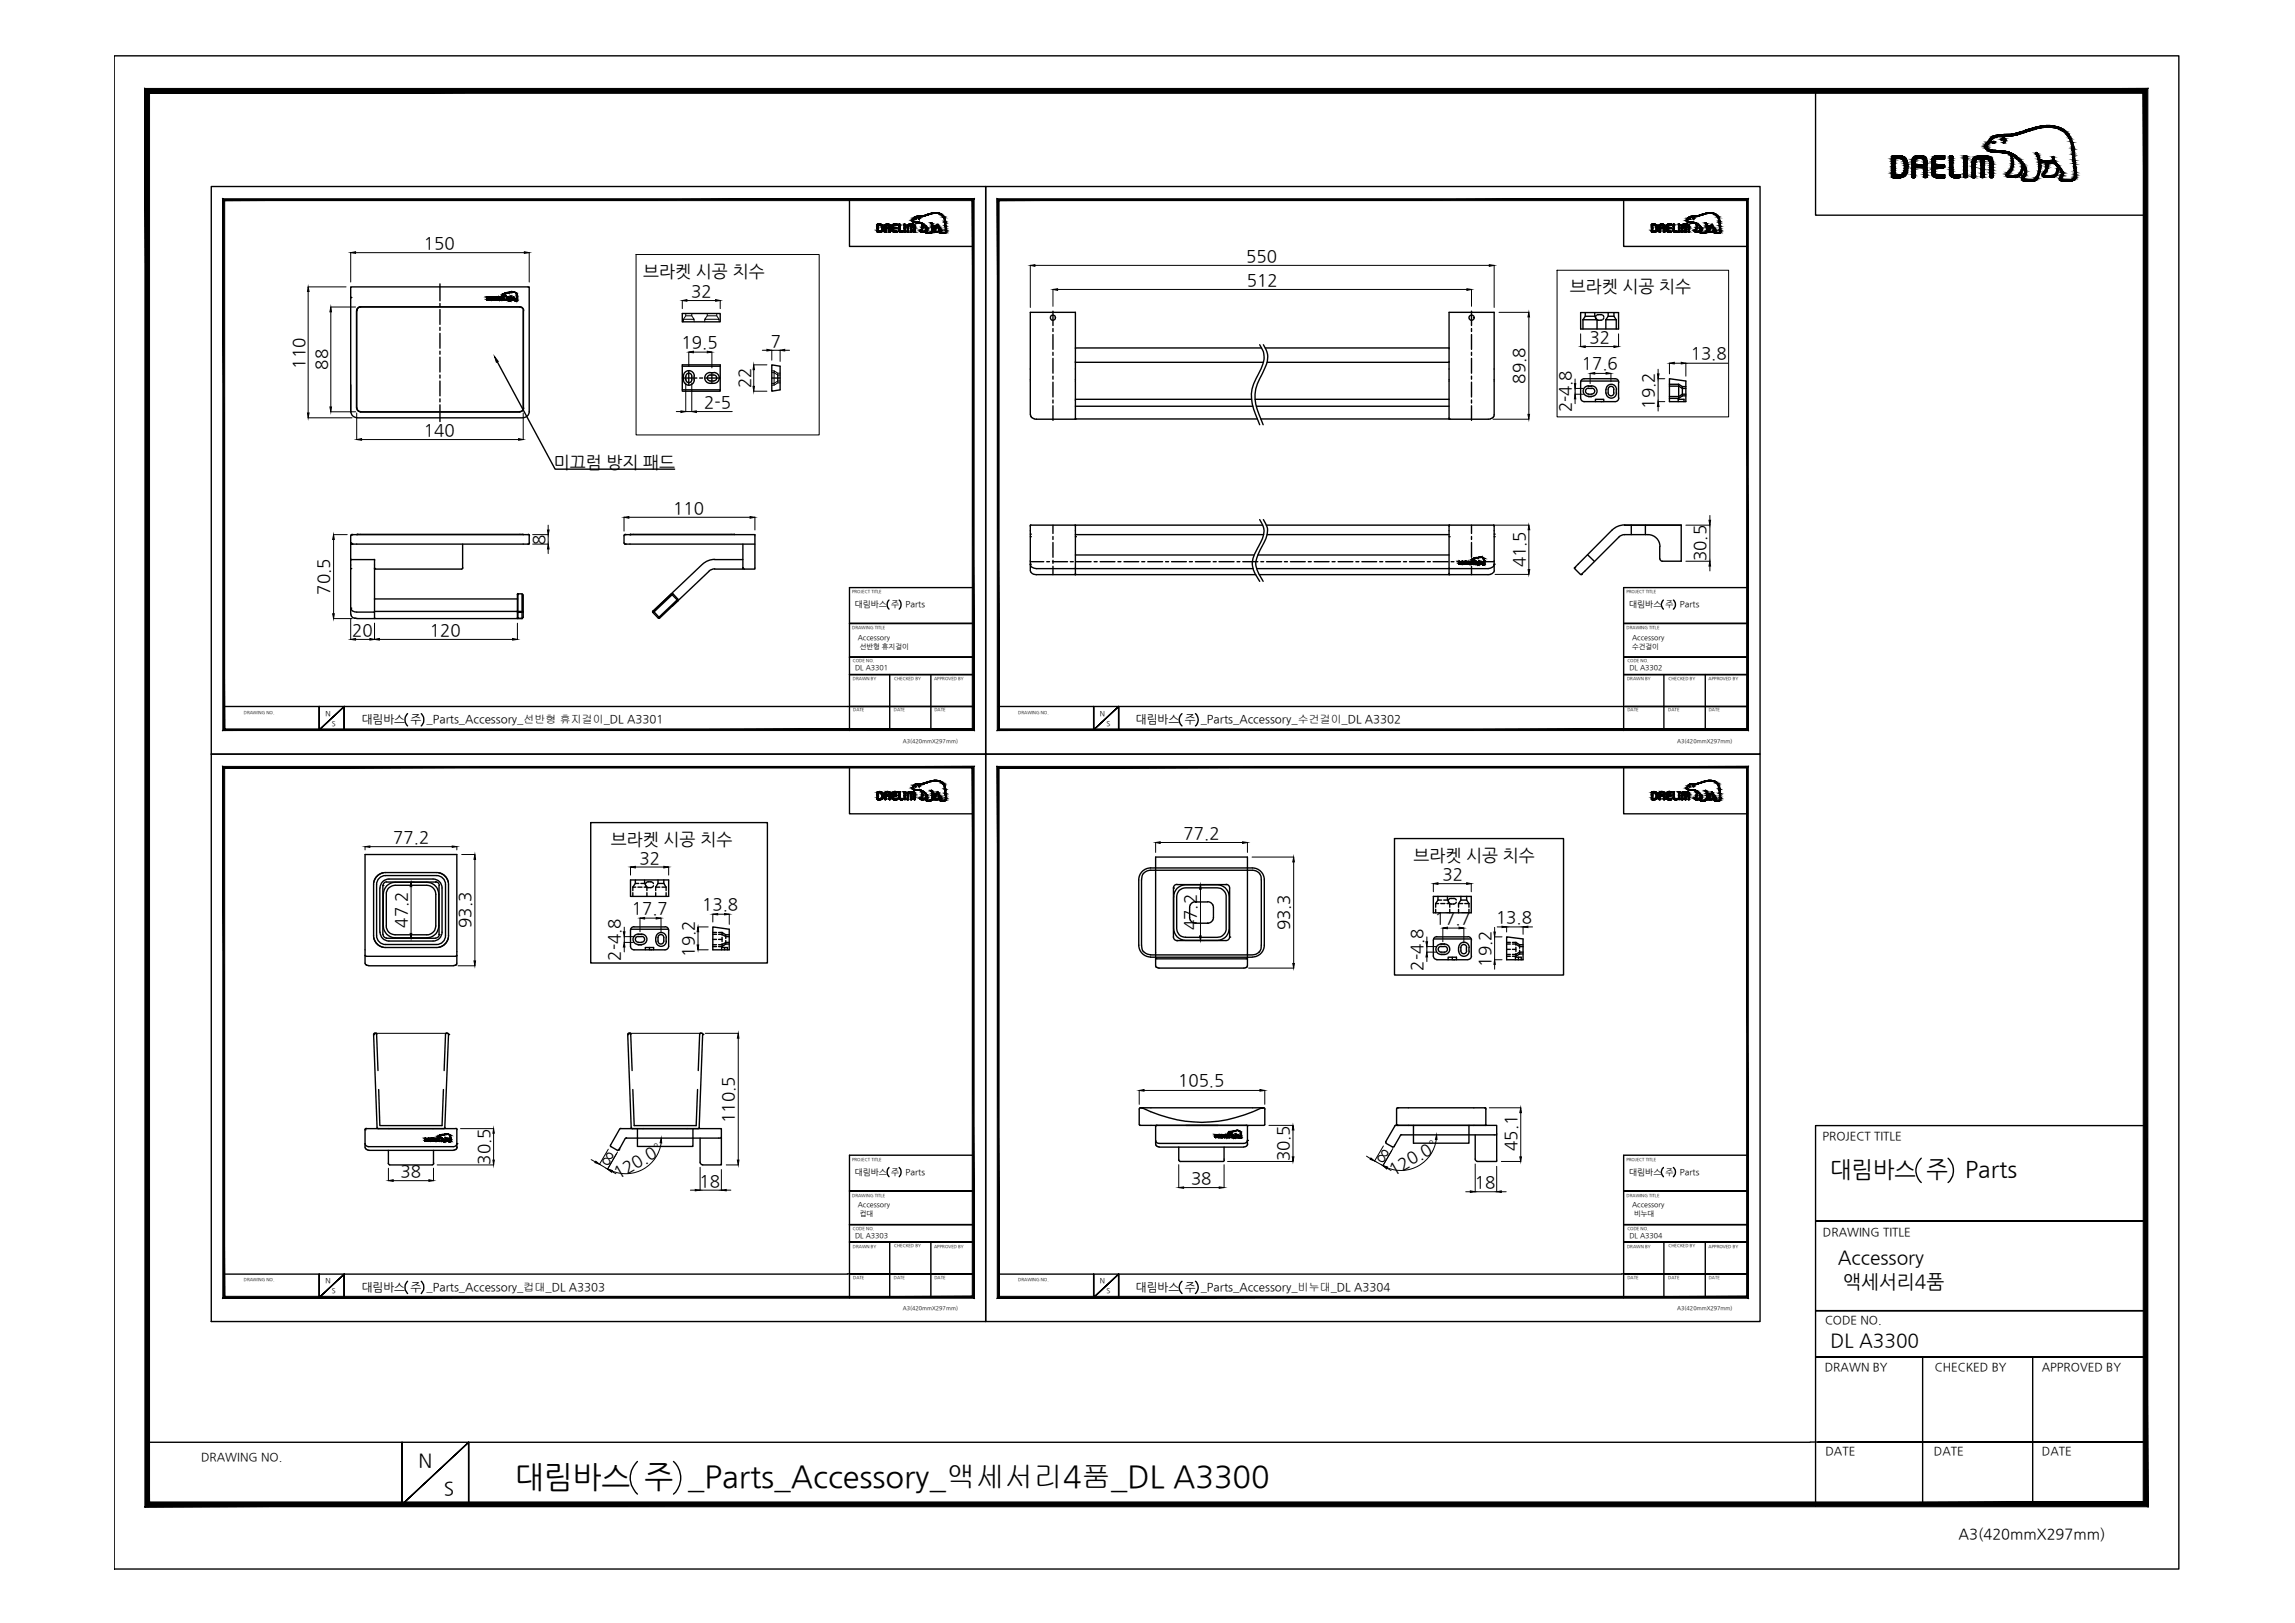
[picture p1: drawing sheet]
<svg xmlns="http://www.w3.org/2000/svg" width="420mm" height="297mm" viewBox="0 0 420 297" stroke-linecap="round" stroke-linejoin="round" font-family="sans-serif">
<defs><g id="words">
<text font-size="5.6" x="94.3" y="272.2">대림바스 주 _Parts_Accessory_액세서리4품_DL A3300</text>
<g font-size="4.2">
<text x="335.1" y="215.4">대림바스 주</text>
<text x="359.8" y="215.4">Parts</text>
</g>
<g font-size="3.5">
<text x="336.5" y="231.4">Accessory</text>
<text x="337.4" y="235.7">액세서리4품</text>
<text x="335.1" y="246.4">DL A3300</text>
<text x="76.6" y="268.5">N</text>
<text x="81.3" y="273.6">S</text>
</g>
<g font-size="3.1">
<text x="77.6" y="45.6">150</text>
<text x="117.8" y="50.6">브라켓 시공 치수</text>
<text x="228.2" y="48">550</text>
<text x="228.2" y="52.4">512</text>
<text x="287.4" y="53.5">브라켓 시공 치수</text>
<text x="126.5" y="54.4">32</text>
<text x="124.8" y="63.7">19.5</text>
<text x="141.1" y="63.5">7</text>
<text x="291" y="62.8">32</text>
<text x="309.5" y="65.7">13.8</text>
<text x="55.8" y="67.5" transform="rotate(-90 55.8 67.5)">110</text>
<text x="59.9" y="67.7" transform="rotate(-90 59.9 67.7)">88</text>
<text x="137.4" y="71" transform="rotate(-90 137.4 71)">22</text>
<text x="279.1" y="70.2" transform="rotate(-90 279.1 70.2)">89.8</text>
<text x="289.6" y="67.6">17.6</text>
<text x="128.9" y="74.7">2-5</text>
<text x="287.6" y="75.5" transform="rotate(-90 287.6 75.5)">2-4.8</text>
<text x="302.8" y="74.8" transform="rotate(-90 302.8 74.8)">19.2</text>
<text x="77.6" y="79.9">140</text>
<text x="101.4" y="85.7">미끄럼 방지 패드</text>
<text x="123.3" y="94.1">110</text>
<text x="99.8" y="99.7" transform="rotate(-90 99.8 99.7)">8</text>
<text x="279.2" y="103.9" transform="rotate(-90 279.2 103.9)">41.5</text>
<text x="312.3" y="102.7" transform="rotate(-90 312.3 102.7)">30.5</text>
<text x="60.4" y="108.8" transform="rotate(-90 60.4 108.8)">70.5</text>
<text x="64.5" y="116.4">20</text>
<text x="78.7" y="116.4">120</text>
<text x="72" y="154.2">77.2</text>
<text x="111.8" y="154.6">브라켓 시공 치수</text>
<text x="216.7" y="153.5">77.2</text>
<text x="117.1" y="158">32</text>
<text x="258.8" y="157.5">브라켓 시공 치수</text>
<text x="264.1" y="161.1">32</text>
<text x="115.7" y="167.3">17.7</text>
<text x="128.6" y="166.6">13.8</text>
<text x="74.5" y="169.8" transform="rotate(-90 74.5 169.8)">47.2</text>
<text x="86.2" y="169.9" transform="rotate(-90 86.2 169.9)">93.3</text>
<text x="219" y="170.2" transform="rotate(-90 219 170.2)">47.2</text>
<text x="236.1" y="170.3" transform="rotate(-90 236.1 170.3)">93.3</text>
<text x="262.7" y="169.1">17.7</text>
<text x="273.9" y="168.9">13.8</text>
<text x="113.6" y="175.8" transform="rotate(-90 113.6 175.8)">2-4.8</text>
<text x="127.1" y="175.1" transform="rotate(-90 127.1 175.1)">19.2</text>
<text x="260.5" y="177.6" transform="rotate(-90 260.5 177.6)">2-4.8</text>
<text x="272.9" y="176.9" transform="rotate(-90 272.9 176.9)">19.2</text>
<text x="215.7" y="198.8">105.5</text>
<text x="134.4" y="205.5" transform="rotate(-90 134.4 205.5)">110.5</text>
<text x="73.3" y="215.4">38</text>
<text x="89.6" y="213.2" transform="rotate(-90 89.6 213.2)">30.5</text>
<text x="110" y="212.5" transform="rotate(29 110 212.5)">8</text>
<text x="113.1" y="215.8" transform="rotate(-30 113.1 215.8)">120.0°</text>
<text x="236" y="212.6" transform="rotate(-90 236 212.6)">30.5</text>
<text x="251.9" y="211.9" transform="rotate(31 251.9 211.9)">8</text>
<text x="255" y="215.2" transform="rotate(-30 255 215.2)">120.0°</text>
<text x="277.7" y="210.7" transform="rotate(-90 277.7 210.7)">45.1</text>
<text x="128.1" y="217.2">18</text>
<text x="218" y="216.7">38</text>
<text x="270" y="217.5">18</text>
</g>
<text font-size="2.7" x="358.5" y="281.6">A3(420mmX297mm)</text>
<g font-size="2.1">
<text x="66.2" y="132.4">대림바스 주 _Parts_Accessory_선반형 휴지걸이_DL A3301</text>
<text x="208" y="132.4">대림바스 주 _Parts_Accessory_수건걸이_DL A3302</text>
<text x="333.7" y="208.6">PROJECT TITLE</text>
<text x="333.7" y="226.2">DRAWING TITLE</text>
<text x="66.2" y="236.2">대림바스 주 _Parts_Accessory_컵대_DL A3303</text>
<text x="208" y="236.2">대림바스 주 _Parts_Accessory_비누대_DL A3304</text>
<text x="334.1" y="242.4">CODE NO.</text>
<text x="334.1" y="251">DRAWN BY</text>
<text x="354.2" y="251">CHECKED BY</text>
<text x="373.8" y="251">APPROVED BY</text>
<text x="36.8" y="267.4">DRAWING NO.</text>
<text x="334.2" y="266.4">DATE</text>
<text x="354.1" y="266.4">DATE</text>
<text x="373.8" y="266.4">DATE</text>
</g>
<g font-size="1.6">
<text x="156.5" y="111.1">대림바스 주</text>
<text x="165.8" y="111.1">Parts</text>
<text x="298.3" y="111.1">대림바스 주</text>
<text x="307.6" y="111.1">Parts</text>
<text x="156.5" y="215">대림바스 주</text>
<text x="165.8" y="215">Parts</text>
<text x="298.3" y="215">대림바스 주</text>
<text x="307.6" y="215">Parts</text>
</g>
<g font-size="1.3">
<text x="157" y="117.1">Accessory</text>
<text x="157.4" y="118.7">선반형 휴지걸이</text>
<text x="298.8" y="117.1">Accessory</text>
<text x="298.8" y="118.7">수건걸이</text>
<text x="156.5" y="122.7">DL A3301</text>
<text x="298.3" y="122.7">DL A3302</text>
<text x="59.6" y="131">N</text>
<text x="201.4" y="131">N</text>
<text x="60.8" y="132.8">S</text>
<text x="202.6" y="132.8">S</text>
<text x="157" y="221">Accessory</text>
<text x="298.8" y="221">Accessory</text>
<text x="156.5" y="226.6">DL A3303</text>
<text x="157.4" y="222.6">컵대</text>
<text x="298.3" y="226.6">DL A3304</text>
<text x="299.2" y="222.6">비누대</text>
<text x="59.6" y="234.9">N</text>
<text x="60.8" y="236.7">S</text>
<text x="201.4" y="234.9">N</text>
<text x="202.6" y="236.7">S</text>
</g>
<g font-size="1">
<text x="165.3" y="135.9">A3(420mmX297mm)</text>
<text x="307.1" y="135.9">A3(420mmX297mm)</text>
<text x="165.3" y="239.8">A3(420mmX297mm)</text>
<text x="307.1" y="239.8">A3(420mmX297mm)</text>
</g>
<g font-size=".8">
<text x="156" y="108.6">PROJECT TITLE</text>
<text x="297.8" y="108.6">PROJECT TITLE</text>
<text x="156" y="115.1">DRAWING TITLE</text>
<text x="297.8" y="115.1">DRAWING TITLE</text>
<text x="156.2" y="124.4">DRAWN BY</text>
<text x="156.2" y="121.2">CODE NO.</text>
<text x="163.7" y="124.4">CHECKED BY</text>
<text x="171" y="124.4">APPROVED BY</text>
<text x="297.9" y="124.4">DRAWN BY</text>
<text x="297.9" y="121.2">CODE NO.</text>
<text x="305.5" y="124.4">CHECKED BY</text>
<text x="312.8" y="124.4">APPROVED BY</text>
<text x="44.6" y="130.6">DRAWING NO.</text>
<text x="156.2" y="130.2">DATE</text>
<text x="163.6" y="130.2">DATE</text>
<text x="171.1" y="130.2">DATE</text>
<text x="186.4" y="130.6">DRAWING NO.</text>
<text x="297.9" y="130.2">DATE</text>
<text x="305.4" y="130.2">DATE</text>
<text x="312.8" y="130.2">DATE</text>
<text x="156" y="212.4">PROJECT TITLE</text>
<text x="297.8" y="212.4">PROJECT TITLE</text>
<text x="156" y="219">DRAWING TITLE</text>
<text x="297.8" y="219">DRAWING TITLE</text>
<text x="156.2" y="225.1">CODE NO.</text>
<text x="297.9" y="225.1">CODE NO.</text>
<text x="156.2" y="228.3">DRAWN BY</text>
<text x="163.7" y="228.3">CHECKED BY</text>
<text x="171" y="228.3">APPROVED BY</text>
<text x="297.9" y="228.3">DRAWN BY</text>
<text x="305.5" y="228.3">CHECKED BY</text>
<text x="312.8" y="228.3">APPROVED BY</text>
<text x="44.6" y="234.5">DRAWING NO.</text>
<text x="156.2" y="234.1">DATE</text>
<text x="163.6" y="234.1">DATE</text>
<text x="171.1" y="234.1">DATE</text>
<text x="186.4" y="234.5">DRAWING NO.</text>
<text x="297.9" y="234.1">DATE</text>
<text x="305.4" y="234.1">DATE</text>
<text x="312.8" y="234.1">DATE</text>
</g>
</g></defs>
<!-- layer: 0 -->
<g fill="#000" stroke="#000" stroke-width=".18">
<path d="M56.4 52.5l.2 .9h-.3zM60.6 56.2l.1 .9h-.3zM64.2 46.2l.9-.1v.3zM96 46.1l.9 .1-.9 .2zM124.9 55l.9-.2v.3zM131 54.8l.9 .2-.9 .1zM188.6 48.6l.9-.2v.3zM192.8 53l.8-.2v.3zM268.5 52.8l.9 .2-.9 .1zM272.7 48.4l.8 .2-.8 .1zM279.9 57.2l.1 .8h-.3zM56.3 75.6h.3l-.2 .9z"/>
<path d="M60.4 74.5h.3l-.1 .9zM90.5 65.2l.7 .9-.3 .2zM124.7 75.2l.8 .1-.8 .2zM126.1 64.4l.8-.1v.3zM126.6 75.3l.9-.1v.3zM129.5 64.3l.8 .1-.8 .2zM138 66.8l.1 .9h-.2zM137.9 70.7h.2l-.1 .9zM140.4 63.9l.9 .2-.9 .1zM142.8 64.1l.9-.2v.3zM279.7 75.8h.3l-.1 .9zM288.2 70.2h.3l-.1 .9z"/>
<path d="M288.4 72.2l.1 .8h-.3zM289.4 63.4l.8-.1v.3zM291.1 68.3l.9-.1v.3zM294 68.2l.9 .1-.9 .2zM295.5 63.3l.8 .1-.8 .2zM303.4 68.4h.3l-.1 .9zM303.6 73.5l.1 .9h-.3zM305.6 66.5l.9-.2v.3zM307.8 66.3l.8 .2-.8 .1zM61.1 97.8l.1 .9h-.3zM65.3 80.4l.9-.1v.3zM94.9 80.3l.9 .1-.9 .2z"/>
<path d="M100.2 97h.3l-.1 .8zM114.2 94.7l.9-.2v.3zM137.3 94.5l.9 .2-.9 .1zM279.9 96.1l.2 .9h-.3zM312.9 95.2h.3l-.2 .9zM60.9 112.3h.3l-.1 .9zM64.2 117l.9-.1v.3zM67.7 116.9l.9 .1-.9 .2zM68.6 117l.9-.1v.3zM93.8 116.9l.9 .1-.9 .2zM100.4 99.6l.1 .9h-.3zM279.8 104.2h.3l-.2 .9z"/>
<path d="M313 102.7l.2 .9h-.3zM66.8 155l.9-.2v.3zM82.8 154.8l.8 .2-.8 .1zM86.9 156.4l.2 .9h-.3zM115.4 158.7l.9-.1v.2zM121.5 158.6l.9 .1-.9 .1zM211.6 154.2l.8-.1v.3zM227.5 154.1l.9 .1-.9 .2zM236.8 156.9l.2 .8h-.3zM75.3 161.4l.1 .9h-.3zM75.1 170.8h.3l-.1 .9zM86.8 175.9h.3l-.2 .9z"/>
<path d="M114.1 170.5h.3l-.1 .9zM114.3 172.5l.1 .8h-.3zM117.2 168l.8-.1v.3zM120.1 167.9l.9 .1-.9 .2zM127.8 169.6l.1 .9h-.3zM127.6 172.9h.3l-.1 .9zM130.5 167.3l.9-.1v.2zM132.7 167.2l.8 .1-.8 .1zM219.8 161.9l.1 .8h-.3zM219.6 171.3h.3l-.1 .8zM236.7 176.3h.3l-.2 .9zM261.1 172.4h.3l-.2 .8z"/>
<path d="M261.2 174.3l.2 .8h-.3zM262.4 161.7l.9-.1v.3zM264.1 169.9l.9-.2v.3zM267.1 169.7l.9 .2-.9 .1zM268.5 161.6l.9 .1-.9 .2zM273.5 170.6h.3l-.2 .9zM273.6 175.7l.2 .8h-.3zM275 169.5l.8 .1-.8 .2zM278.8 169.6l.9-.1v.3zM135.2 189.1l.1 .9h-.3zM208.6 199.6l.9-.2v.3zM230.7 199.4l.8 .2-.8 .1z"/>
<path d="M71.1 216.1l.9-.2v.3zM78.5 215.9l.9 .2-.9 .1zM90.4 206.6l.1 .8h-.3zM90.2 212.3h.3l-.1 .9zM109.1 212.5l.7 .6-.9-.3zM111.2 214l.9 .2-.1 .3zM111.2 214l.9 .3-.1 .2zM121.1 208.3v.9l-.3-.1zM127.3 217.7l.9 .1-.9 .1zM132.1 217.8l.9-.1v.2zM135 212.3h.3l-.1 .9zM215.8 217.4l.9-.2v.3z"/>
<path d="M223.2 217.2l.9 .2-.9 .1zM236.7 206l.2 .8h-.3zM236.6 211.7h.3l-.2 .9zM251 211.9l.7 .6-.8-.3zM253.2 213.3l.8 .3-.1 .3zM253.2 213.3l.8 .4-.1 .2zM263 207.7l.1 .8h-.3zM269.2 217.9l.9 .2-.9 .1zM274 218.1l.9-.2v.3zM278.4 202.7l.1 .9h-.3zM278.2 211.7h.3l-.1 .9z"/>
<path d="M40.8 133.7l137.2-.3h-136.9zM40.8 133.7l137.2-.3 .3 .3zM178 36.7v96.7l.3 .3zM178 36.7l.3-.3v97.3zM41.1 36.7h136.9l.3-.3zM40.8 36.4h137.5l-137.2 .3zM40.8 36.4l.3 97v-96.7zM40.8 36.4l.3 97-.3 .3z"/>
<path d="M182.6 133.7l137.2-.3h-136.9zM182.6 133.7l137.2-.3 .3 .3zM319.8 36.7v96.7l.3 .3zM320.1 36.4v97.3l-.3-97zM182.9 36.7h136.9l.3-.3zM182.6 36.4h137.5l-137.2 .3zM182.6 36.4l.3 97v-96.7zM182.6 36.4l.3 97-.3 .3z"/>
<path d="M41.1 237.3l-.3 .3 137.2-.3zM40.8 237.6l137.2-.3 .3 .3zM178 140.6v96.7l.3 .3zM178 140.6l.3-.3v97.3zM41.1 140.6h136.9l.3-.3zM40.8 140.3h137.5l-137.2 .3zM40.8 140.3l.3 97v-96.7zM40.8 140.3l.3 97-.3 .3z"/>
<path d="M182.9 237.3l-.3 .3 137.2-.3zM182.6 237.6l137.2-.3 .3 .3zM319.8 140.6v96.7l.3 .3zM319.8 140.6l.3-.3v97.3zM182.9 140.6h136.9l.3-.3zM182.6 140.3h137.5l-137.2 .3zM182.6 140.3l.3 97v-96.7zM182.6 140.3l.3 97-.3 .3z"/>
<path d="M27.4 274.9l-.9 .9 365.9-.9zM26.5 275.8l365.9-.9 .8 .9zM392.4 17.1v257.8l.8 .9zM393.2 16.2v259.6l-.8-258.7zM27.4 17.1h365l.8-.9zM26.5 16.2h366.7l-365.8 .9zM26.5 16.2l.9 258.7v-257.8zM26.5 16.2l.9 258.7-.9 .9z"/>
</g>
<g fill="none" stroke="#000" stroke-width=".25">
<path d="M20.9 10.2h378v277h-378zM332.4 16.6v22.8h60.4M38.7 34.1h141.8v103.9h-141.8zM155.5 36.5v8.6h22.7M180.5 34.1h141.7v103.9h-141.7zM297.3 36.5v8.6h22.6M368.9 32.5h.1M80.5 52v3M80.5 55.6v.5M80.5 56.7v2.7M80.5 59.9v.6M92.9 55h.1"/>
<path d="M124.9 57.4h7v1.5h-7zM169.1 42.5h.1M192.8 57v2.6M269.4 57v2.6M310.8 42.5h.1M80.5 61v2.7M80.5 64.3v.5M80.5 65.4v2.7M80.5 68.6v.6M80.5 69.7v2.7M80.5 73v.5M80.5 74.1v3"/>
<path d="M91 66.2l10.6 19.7h21.9M124.9 66.8h7v4.8h-7zM124.9 67h7M124.9 71.3h7M124.9 69.2h2.7M125.5 68.8v.7M125.6 68.8a.53 .53 0 0 1 .5-.5 .53 .53 0 0 1 .5 .5v.7a.53 .53 0 0 1-.5 .5 .53 .53 0 0 1-.5-.5M126.1 67.9v2.6M127.1 68.8v.7M127.1 68.8a.99 .99 0 0 0-1-1 .99 .99 0 0 0-1 1 1.23 1.23 0 0 0 1 1.7 .99 .99 0 0 0 1-1M128.1 69.2h.5M129.2 69.2h2.7"/>
<path d="M130 68.6h.7a.53 .53 0 0 1 .5 .6 .53 .53 0 0 1-.5 .5M130 69.7h.7M130 68.2h.7M130 68.6a.53 .53 0 0 0-.5 .6 .53 .53 0 0 0 .5 .5M130 68.2a.99 .99 0 0 0-1 1 .99 .99 0 0 0 1 1M130.3 68.2v2M130.7 68.2a.99 .99 0 0 1 1 1 .99 .99 0 0 1-1 1h-.7M141.3 66.8l1.5 .2v4.3l-1.5 .3zM141.3 69.2h1.5M192.8 60.1v.6M192.8 61.2v2.7M192.8 64.5v.5"/>
<path d="M192.8 65.6v2.7M192.8 68.8v.6M192.8 69.9v2.8M192.8 73.2v.6M192.8 74.3v2.6M230.6 63.1a3.9 3.9 0 0 1 .3 4.4l-.5 .9a7.2 7.2 0 0 0-.5 7.4l.7 1.9M231.3 63.1a3.8 3.8 0 0 1 .2 4.4l-.4 .9a7.3 7.3 0 0 0-.6 7.4l.8 1.9M269.4 60.1v.6M269.4 61.2v2.7M269.4 64.5v.5M269.4 65.6v2.7M269.4 68.8v.6"/>
<path d="M269.4 69.9v2.8M269.4 73.2v.6M269.4 74.3v2.6M192.8 96.1v1.5M192.8 98.2v.5M192.8 99.3v2.7M230.6 95.1a3.4 3.4 0 0 1 .2 4.2 8.1 8.1 0 0 0-1.5 4 5.7 5.7 0 0 0 1.3 3.1M231.3 95.1a3.4 3.4 0 0 1 .1 4.2 9.3 9.3 0 0 0-1.5 4 6.8 6.8 0 0 0 1.4 3.1M269.4 96.1v1.5M269.4 98.2v.5M269.4 99.3v2.7M155.5 114.1h22.7h-22.7"/>
<path d="M162.8 109.8a1.16 1.16 0 0 0 0 1.7M164.6 109.8a1.16 1.16 0 0 1 0 1.7M178.2 107.5h-22.7v26.2M188.6 102.8h2.5M191.6 102.8h.5M192.7 102.8h2.7M192.8 102.5v.6M192.8 103.6v1.6M195.9 102.8h.6M197 102.8h2.8M200.3 102.8h.6M201.4 102.8h2.7"/>
<path d="M204.7 102.8h.5M205.8 102.8h2.7M209 102.8h.6M210.1 102.8h2.7M213.4 102.8h.5M214.5 102.8h2.7M217.7 102.8h.6M218.8 102.8h2.8M222.1 102.8h.6M223.2 102.8h2.7M226.5 102.8h.5M227.5 102.8h2.8"/>
<path d="M230.8 102.8h.5M231.9 102.8h2.7M235.1 102.8h.6M236.2 102.8h2.8M239.5 102.8h.6M240.6 102.8h2.7M243.9 102.8h.5M245 102.8h2.7M248.2 102.8h.6M249.3 102.8h2.7M252.6 102.8h.5M253.7 102.8h2.7"/>
<path d="M256.9 102.8h.6M258 102.8h2.8M261.3 102.8h.6M262.4 102.8h2.7M265.7 102.8h.5M266.7 102.8h2.8M269.4 102.5v.6M269.4 103.6v1.6M270 102.8h.5M270.2 103.3h.1M271.1 102.8h2.4M297.3 114.1h22.6h-22.6"/>
<path d="M304.5 109.8a1.08 1.08 0 0 0 0 1.7M306.4 109.8a1.08 1.08 0 0 1 0 1.7M319.9 107.5h-22.6v26.2M38.7 138h141.8v103.9h-141.8zM41 129.3h137.2h-22.5M58.4 129.3v4.3l4.6-4.3-4.6 4.3zM63 133.6v-4.3v4.3M74.6 130.6a1.57 1.57 0 0 0 0 2.3M77.1 130.6a1.57 1.57 0 0 1 0 2.3M155.5 123.5h22.7h-22.7M155.5 120.3h22.7h-22.7M158.7 133.6h19.5"/>
<path d="M162.9 123.5v10.1M170.4 123.5v10.1M180.5 138h141.7v103.9h-141.7zM182.7 129.3h114.2M200.2 129.3v4.3l4.6-4.3-4.6 4.3zM204.8 133.6v-4.3v4.3M216.4 130.6a1.48 1.48 0 0 0 0 2.3M218.8 130.6a1.48 1.48 0 0 1 0 2.3M296.9 129.3h23h-22.4M297.3 123.5h22.6h-22.6M297.3 120.3h22.6h-22.6M300.5 133.6h19.4"/>
<path d="M304.6 123.5v10.1M312.2 123.5v10.1M155.5 140.4v8.5h22.7M169.1 146.4h.1M297.3 140.4v8.5h22.6M310.8 146.4h.1M81 208.8h.1M155.5 218h22.7h-22.7M162.8 213.7a1.21 1.21 0 0 0 0 1.7M164.6 213.7a1.21 1.21 0 0 1 0 1.7M178.2 211.4h-22.7v26.1M225.7 208.2h.1"/>
<path d="M297.3 218h22.6h-22.6M304.5 213.7a1.12 1.12 0 0 0 0 1.7M306.4 213.7a1.12 1.12 0 0 1 0 1.7M319.9 211.4h-22.6v26.1M351.7 212a3 3 0 0 0 0 4.4M356.6 212a3 3 0 0 1 0 4.4M392.8 206h-60.4v69.7M41 233.2h114.1M58.4 233.2v4.3l4.6-4.3-4.6 4.3zM63 237.5v-4.3v4.3M74.6 234.5a1.57 1.57 0 0 0 0 2.2M77.1 234.5a1.57 1.57 0 0 1 0 2.2"/>
<path d="M155.1 233.1h23.1h-22.5M155.5 227.3h22.7h-22.7M155.5 224.1h22.7h-22.7M158.7 237.4h19.5M162.9 227.3v10.1M170.4 227.3v10.1M182.7 233.2h114.2M200.2 233.2v4.3l4.6-4.3-4.6 4.3zM204.8 237.5v-4.3v4.3M216.4 234.5a1.48 1.48 0 0 0 0 2.2M218.8 234.5a1.48 1.48 0 0 1 0 2.2M296.9 233.1h23h-22.4"/>
<path d="M297.3 227.3h22.6h-22.6M297.3 224.1h22.6h-22.6M300.5 237.4h19.4M304.6 227.3v10.1M312.2 227.3v10.1M332.4 223.4h60.4h-60.4M332.4 239.9h60.4h-60.4M332.4 248.3h60.4h-60.4M352 248.3v27M372.1 248.3v27M27 264h304.4M73.6 264v11.4l12.2-11.4-12.2 11.4z"/>
<path d="M85.8 275.4v-11.4v11.4M116.7 267.5a4 4 0 0 0 0 5.9M123.3 267.5a4 4 0 0 1 0 5.9M331.4 263.9h61.4h-59.9M341 275.3h51.8"/>
</g>
<!-- layer: BODY -->
<g fill="none" stroke="#000" stroke-width=".25">
<path d="M64.2 54.5h.1M65.3 56.9v17.8M66 56.2h29.2a.66 .66 0 0 1 .6 .6v17.9M66 56.2l-.3 .1M66 56.2l-.5 .2-.2 .4 .2-.3M95.8 56.9v17.8M95.9 56.8a.7 .7 0 0 0-.7-.7h-29.2a.7 .7 0 0 0-.7 .7v17.9M289.4 57.2h6.9v3h-6.9zM289.8 58.5v1.7M289.8 58.5h2.6M290.2 57.2v.7M290.2 57.9l-.4 .6"/>
<path d="M290.2 57.9h1.8M292 57.2v.7M292 57.9l.4 .6M292.1 58.2l.2 .3M292.3 57.7l-.2 .3M292.4 58.5v1.7M292.4 58.6h.9M292.4 57.6h.9M293.4 57.7l.2 .3M293.6 58.2l-.2 .3M294 58.5v1.7M294 58.5h1.9"/>
<path d="M294.4 57.2v.7M294.4 57.9l-.4 .6M294.4 57.9h1.1M295.5 57.2v.7M295.5 57.9l.4 .6M295.9 58.5v1.7M64.2 70.4v5v-22.9h32.7v22.9M64.2 75.3a1.08 1.08 0 0 0 1.1 1.1M65.3 74.7a.7 .7 0 0 0 .7 .7h29.2a.7 .7 0 0 0 .7-.7M65.3 76.5h30.5M65.3 74.7l.2 .4 .5 .2M66 75.4h29.2"/>
<path d="M95.8 74.7l-.2 .4-.4 .2M96.9 75.3a1.08 1.08 0 0 1-1.1 1.1M188.7 75.9v.3M188.7 76.2l.6 .4M189.3 76.7h.4M189.7 76.7h7.1M196.9 76.7h.1M196.9 63.7v-6.5h-8.3v18.7M196.9 74.4h32.4M196.9 66.3h34.4M196.9 73.1h32.2M196.9 76.7h33.3"/>
<path d="M196.9 76.6l-.1 .1M229.8 73.1h35.5M230 74.4h35.3M230.8 76.7h34.5M231 63.7h-34.1v13M231.6 63.7h33.7M232 66.3h33.3M265.3 76.7h.1M265.3 76.6l.1 .1M272.9 76.7h-7.5M273.2 76.5l-.3 .1M273.5 75.9l-.3 .6"/>
<path d="M273.5 75.9v-18.7h-8.2v19.5M289.4 69.7h6.9M290 73.5h5.7M290 69.3h5.7M290 69.3a.66 .66 0 0 0-.6 .7v2.8a.66 .66 0 0 0 .6 .7M290.8 72.2h.6M290.8 71.1h.6M290.8 72.6h.6M290.8 70.7h.6M290.8 71a.53 .53 0 0 0-.5 .6 .53 .53 0 0 0 .5 .5M290.8 70.6a.95 .95 0 0 0-1 1 .95 .95 0 0 0 1 .9M291.4 71a.53 .53 0 0 1 .6 .6 .53 .53 0 0 1-.6 .5"/>
<path d="M291.4 70.6a.95 .95 0 0 1 1 1 .95 .95 0 0 1-1 .9M292.1 73.5v-.4h1.5v.4M293.1 73.5h.1M294 71.3v.6M294 71.3a.95 .95 0 0 1 1-1 .95 .95 0 0 1 .9 1M294 71.9a.95 .95 0 0 0 1 1 .95 .95 0 0 0 .9-1M294.4 71.9a.53 .53 0 0 0 .5 .5 .53 .53 0 0 0 .6-.5M295.4 71.3v.6M295.5 71.2a.53 .53 0 0 0-.6-.5 .53 .53 0 0 0-.5 .5v.7M295.7 69.3a.66 .66 0 0 1 .7 .7M295.9 71.3v.6M296.3 70v2.9"/>
<path d="M296.4 72.8a.66 .66 0 0 1-.7 .7M305.6 69.3l3 .4v3.8h-3zM305.6 70.7h1.7l.7 .4h.6M305.6 70.3h1.7M305.6 72.9h1.7M307.2 73.5v-.4h1.1v.4M307.3 70.3l.7 .5M307.3 70.3v2.6M308 70.8h.6M308 72.4h.6M308 72.4l-.7 .5M308 70.8v1.6"/>
<path d="M308.6 72.2h-.6l-.7 .4h-1.7M64.2 99.4v.2M64.2 99.6v11.7M64.2 99.4h.1M64.2 99.6h32.5M64.2 98.1v1.3M64.2 99.3l.3 .3M64.2 99.5h.1M64.3 99.5h.1M64.3 97.9h.1M64.5 99.6h.1M64.5 97.8h.1"/>
<path d="M64.5 97.8h32.2M64.5 97.8l-.3 .2M65.4 97.8h.1M65.4 97.8h30.4M84.7 99.6v4.3M96.7 99.6h.1M96.7 97.8h.1M96.7 97.8l.2 .2M96.9 98.1v1.3M96.9 99.3l-.2 .3M114.5 97.8h23.7v6.4h-1.9M114.5 99.6h.1"/>
<path d="M114.5 97.8h.1M114.5 99.6h23.7M114.5 97.8l-.3 .3v1.2l.3 .3M115.3 97.8h.1M115.4 97.8h-.1M115.4 97.8h19M115.4 97.8h.1M134.5 97.8h.1M136 99.6v4.6h-5.2M188.6 96.2v8.2M188.6 98.2h.1M188.6 97.8h.1"/>
<path d="M188.6 96.1v.1M188.7 96.1h8.1M188.7 96.1h-.1M196.8 96.1l.1 .1M196.9 98.2h.1M196.9 97.8h34.4M231.2 96.1h-34.3v9.1M231.8 96.1h33.5v9.1M232 97.8h33.3M265.3 98.2h.1M265.4 96.1h8M265.4 96.1l-.1 .1"/>
<path d="M273.4 96.1h.1M273.5 96.1v.1M273.5 96.2v8.2M273.5 98.2h.1M273.5 97.8h.1M295.1 97l-6.8 6.9M296.4 98.3l-6.9 6.8M297.4 97.8h4.3a2.18 2.18 0 0 1 2.2 2.2M297.4 96.1h10.4v6.6h-3.5M297.4 97.8l-.5 .2-.5 .3M297.4 96.1a3.3 3.3 0 0 0-2.3 .9M298.6 96.1v1.7"/>
<path d="M301.2 96.1v1.7M64.2 104.1h.1M64.2 111.3h.1M64.2 111.3l.1 .3a1.14 1.14 0 0 0 1 .4h3.3M64.2 111.3v1.1M64.2 112.4l.1 .3M64.3 112.7l.6 .5M64.3 102.4h4.2M64.4 102.4l-.2 .1M65 113.1h.1M65 113.1l.3 .1M65.3 113.2h3.2"/>
<path d="M68.5 102.4l.1 .1M68.6 104.1h.1M68.6 102.5v10.7h26.1v-1.3M68.6 109.6h26.1M68.6 113.1l-.1 .1M84.7 103.9l-.2 .3h-15.9M94.7 113.1h.1M94.7 108.8h.1M94.7 108.8v3.1h-26.1M94.7 113.1l.1 .1h.8M94.7 113.1l.1 .1M94.8 108.7l-.1 .1"/>
<path d="M94.8 108.7h.1M94.8 108.7h-.1M94.8 108.7v3.4M94.8 108.7h.8M94.8 112.1h.8v1.1h-.8M94.8 112.1v1.1M94.8 108.6h.1M95.6 111.9l.2 .1-.2 .1zM95.8 112v-3.1l-.2-.2v3.2h-.8v.2M95.8 113l-.2 .2M95.8 112v1M119.5 112h.1"/>
<path d="M119.5 111.9v.1M119.5 111.9h.1M119.5 112v.1M119.5 111.9l3.4-3.2 .1 .2-3.3 3.1 1 1.2 3.4-3.2-.1-.2-3.4 3.4-1.1-1.1M119.5 111.9l.2 .1-.2 .1M120.6 113.1h.1M122.9 108.7h.3M123 108.9l.2-.2 .9 1-.1 .1zM124.1 110l-1 .9M124.1 109.7v.3M128.6 103.3l-9.1 8.6M129.8 104.6l-5.7 5.4"/>
<path d="M130.8 102.4h5.2M130.9 104.1l-.6 .1-.5 .3M130.9 102.4a3.3 3.3 0 0 0-2.3 .9M136 104l.1 .1M136 103.9l.1 .1M136.1 104.1l.2 .1M188.6 103.3h.1M188.6 103.3a.95 .95 0 0 0 1.1 .8l7.2-.1M188.6 104.4l.1 .3M188.7 104.7l.6 .4M189.4 105.1l.3 .1M196.9 105v.2"/>
<path d="M196.9 104.1h32.5M196.9 105.2h33M196.9 101.6h32.7M196.9 105.1l-.1 .1h-7.1M230.1 104.1h35.2M230.3 101.6h35M230.5 105.2h34.8M265.3 105v.2M265.3 105.1l.1 .1M273.5 104.7l-.3 .3-.7 .2h-7.1M273.5 103.3h.1M273.5 103.3a.95 .95 0 0 1-1.1 .8l-7.1-.1"/>
<path d="M273.6 104.4l-.1 .3M288.3 103.9v.1M288.3 104.1l1.1 1h.1M288.3 103.9h.1M289.5 105.1h.1M290.6 101.5l1.3 1.3M303.9 100v2.3M303.9 102.3l.2 .4h.2M70.2 159.7a2.18 2.18 0 0 0-1.8 1.8M79.9 159.7h-9.3a2.18 2.18 0 0 0-2.2 2.2v9.4M79.9 159.7a2.18 2.18 0 0 1 2.2 2.2v9.4M80.3 159.7a2.18 2.18 0 0 1 1.8 1.8"/>
<path d="M108.1 150.6h32.4v25.6h-32.4zM210.6 158.8h18.7M210.6 159.3h18.7M210.7 158.8a2.18 2.18 0 0 0-2.2 2.2M210.7 159.3a1.64 1.64 0 0 0-1.7 1.8v11.9l.2 .9 .1 .3M229.3 158.8a2.18 2.18 0 0 1 2.2 2.2M229.3 159.3a1.58 1.58 0 0 1 1.6 1.8v11.9a1.56 1.56 0 0 1-1.6 1.8h-18.7M66.8 174.9l.2 .1h16.4l.2-.1M67.1 176.6h.1M67.1 176.6l.2 .1M67.3 176.7h.2M67.5 176.8h15.5"/>
<path d="M68.4 171.2a2.18 2.18 0 0 0 2.2 2.2h9.3M68.4 171.6a2.18 2.18 0 0 0 1.8 1.8M68.9 171.2a1.63 1.63 0 0 0 1.7 1.7h9.3a1.63 1.63 0 0 0 1.7-1.7M68.9 171.3v-9.4a1.63 1.63 0 0 1 1.7-1.7h9.3a1.63 1.63 0 0 1 1.7 1.7v9.4M69.5 162.5v8.1M69.6 170.6a1.63 1.63 0 0 0 1.6 1.6M70.1 162.1h.1M70.1 162.1v8.9M70.1 171a.66 .66 0 0 0 .7 .7M70.7 171.7h9M70.8 161.4h8.9M70.8 161.4a.66 .66 0 0 0-.7 .6"/>
<path d="M70.8 162.1a2.3 2.3 0 0 1 1.5-.6h5.8a2.22 2.22 0 0 1 2.2 2.2v5.8a2.15 2.15 0 0 1-2.2 2.1h-5.8a2.17 2.17 0 0 1-2.1-2.1v-5.8a2.3 2.3 0 0 1 .6-1.6zM71.2 162.5l.5-.3 .6-.2h5.8a1.66 1.66 0 0 1 1.7 1.7v5.8a1.65 1.65 0 0 1-1.7 1.6h-5.8a1.59 1.59 0 0 1-1.6-1.6v-6.2zM71.2 160.9h8.1M71.2 172.2h8.1M71.2 160.9a1.63 1.63 0 0 0-1.6 1.6M79.3 160.9a1.63 1.63 0 0 1 1.6 1.6v8.1M79.7 161.4h.1M79.8 161.4a.66 .66 0 0 1 .6 .6M80.4 171h.1M80.4 162.1v8.9M80.4 171a.66 .66 0 0 1-.6 .7M80.9 170.6a1.63 1.63 0 0 1-1.6 1.6"/>
<path d="M82.1 171.6a2.18 2.18 0 0 1-1.8 1.8M82.1 171.2a2.18 2.18 0 0 1-2.2 2.2M83.4 176.6l-.4 .1M83.5 176.6h-.1M83.6 176.5v-20.1h-16.8v19.9l.2 .3M83.6 176.5l-.1 .1M115.4 161.1h7v3h-7zM115.5 170.1h6.8M115.9 162.4v.6M115.9 163.4v.7M115.9 162.4h.5M116.1 169.6h5.6"/>
<path d="M116.1 169.6a.66 .66 0 0 0-.7 .7v2.9a.66 .66 0 0 0 .7 .6h5.6a.66 .66 0 0 0 .7-.6v-2.9a.66 .66 0 0 0-.6-.7M116.3 161.1v.6M116.3 161.7l-.4 .7M116.3 161.7h.7M116.8 162.4h.7M116.8 172.5h.7M116.8 171.4h.7M116.8 172.9h.7M116.8 171h.7M116.8 171.4a.53 .53 0 0 0-.5 .5 .53 .53 0 0 0 .5 .5M116.8 171a.95 .95 0 0 0-.9 .9 .95 .95 0 0 0 .9 1M117.3 161.7h.7"/>
<path d="M117.5 171.4a.53 .53 0 0 1 .5 .5 .53 .53 0 0 1-.5 .5M117.5 171a.95 .95 0 0 1 .9 .9 .95 .95 0 0 1-.9 1M117.9 162.4h.5M118 161.1v.6M118 161.7l.4 .7M118.1 173.8v-.4h1.6v.4M118.2 162.1l.4 .3h.6l.4-.3M118.2 161.7l.4-.3h.6l.4 .3M118.4 162.4v.6M118.4 163.4v.7M118.9 173.4v.4M119.2 173.8h.1"/>
<path d="M120 162.4v.6M120 163.4v.7M120 171.6v.7M120 162.4h.8M120.1 171.6a.95 .95 0 0 1 .9-.9 .95 .95 0 0 1 1 .9M120.1 172.2a.95 .95 0 0 0 .9 1 .95 .95 0 0 0 1-1M120.5 172.3v-.7a.53 .53 0 0 1 .5-.6 .53 .53 0 0 1 .5 .6v.7M120.5 172.2a.53 .53 0 0 0 .5 .6 .53 .53 0 0 0 .5-.6M120.5 161.1v.6M120.5 161.7l-.5 .7M120.5 161.7h1M121.2 162.4h.7"/>
<path d="M121.5 161.1v.6M121.5 161.7l.4 .7M121.9 162.4v.6M121.9 163.4v.7M121.9 171.6v.7M130.5 169.6l3 .5v3.7h-3zM130.5 172.9h.7M130.5 171h.7M130.5 170.7h.7M130.5 173.2h.7M130.5 171.9h.7M131.6 171h.6l.7 .4h.6"/>
<path d="M131.6 170.7h.6M131.6 173.2h.6M131.6 171.9h.6M132.1 173.8v-.4h1.1v.4M132.2 170.7l.7 .4M132.2 170.7v.5M132.2 171.5v.8M132.2 172.7v.5M132.7 173.4v.4M132.9 171.1h.6M132.9 172.8h.6M132.9 172.8l-.7 .4"/>
<path d="M132.9 171.1v.7M132.9 172.1v.7M133.5 172.5h-.6l-.7 .4h-.6M208.5 173a2.18 2.18 0 0 0 2.2 2.1M208.5 161.1v11.9M209.3 174.1a1.76 1.76 0 0 0 1.4 .6M210.6 175.2h18.7M211.6 175.3l.2 .2h16.4l.2-.2M211.6 177v-20.1h16.8l-.1 20.1M211.7 177l.1 .1M211.7 177l.3 .1M212 177.2h.2"/>
<path d="M214.8 162.5v9a.66 .66 0 0 0 .7 .6M214.8 162.5h.1M215.5 172.1h.1M215.5 161.9h8.9M215.5 161.9a.66 .66 0 0 0-.7 .6M215.5 162.6a2.3 2.3 0 0 1 1.6-.7h5.8a2.15 2.15 0 0 1 2.1 2.2v5.8a2.15 2.15 0 0 1-2.1 2.2h-5.8a2.17 2.17 0 0 1-2.2-2.2v-5.8a2.3 2.3 0 0 1 .6-1.5zM215.9 163l.5-.4 .7-.1h5.8a1.65 1.65 0 0 1 1.6 1.6v5.8a1.65 1.65 0 0 1-1.6 1.6h-5.8a1.59 1.59 0 0 1-1.7-1.6v-5.8l.1-.6zM217.8 167.9l.1 .5a1.08 1.08 0 0 0 1 .6h2.2M217.8 166.1v1.8M218.8 165.1h.1M218.8 165.1h2.3M218.9 165a1.08 1.08 0 0 0-1.1 1.1"/>
<path d="M221.1 169h.1M221.1 165a1.08 1.08 0 0 1 1.1 1.1M222.2 167.9l-.2 .5a1.08 1.08 0 0 1-.9 .6M222.2 166.1v1.8M224.4 161.9h.1M224.5 161.9a.66 .66 0 0 1 .6 .6v9M225.1 171.5a.66 .66 0 0 1-.6 .6h-9M225.1 171.5h.1M227.9 177.2h-15.7M228.1 177.1h-.1M228.3 177l-.2 .1M231.5 173a2.18 2.18 0 0 1-2.2 2.1"/>
<path d="M231.5 161.1v11.9M262.4 164.1h7v3h-7zM262.5 171.8h6.8M262.8 165.4v.6M262.8 166.4v.7M262.8 165.4h.6M263 175.7h5.7M263 171.5h5.7M263.1 171.4a.66 .66 0 0 0-.7 .7v2.9a.66 .66 0 0 0 .7 .6M263.2 173.1a1.55 1.55 0 0 1 2.1 .3 .95 .95 0 0 1-.9 1.3 1.09 1.09 0 0 1-1.1-.2 1.09 1.09 0 0 1-.3-1.1zM263.3 164.1v.6M263.3 164.7l-.5 .7"/>
<path d="M263.3 164.7h.6M263.8 165.4h.7M263.8 173.2h.6M263.8 173.2a.53 .53 0 0 0-.5 .5 .53 .53 0 0 0 .5 .6h.6a.53 .53 0 0 0 .6-.6 .53 .53 0 0 0-.5-.5M264.3 164.7h.7M264.9 165.4h.5M265 164.1v.6M265 164.7l.4 .7M265.1 175.7v-.5h1.5v.5M265.2 165.1l.3 .4h.7l.4-.4M265.4 165.4v.6M265.4 166.4v.7"/>
<path d="M265.9 175.2v.5M266.1 175.7h.1M266.6 164.7l-.3-.3h-.8l-.3 .4M267 165.4v.6M267 166.4v.7M267 173.4v.7M267 165.4h.8M267.1 173.4a.95 .95 0 0 1 .9-1 .95 .95 0 0 1 1 1M267.1 174.1a.95 .95 0 0 0 .9 .9 .95 .95 0 0 0 1-.9M267.4 173.4a.53 .53 0 0 1 .6-.5 .53 .53 0 0 1 .5 .5M267.4 174a.53 .53 0 0 0 .6 .6 .53 .53 0 0 0 .5-.6M267.4 164.1v.6"/>
<path d="M267.4 173.4v.6M267.4 164.7l-.4 .7M267.4 164.7h1.1M268.2 165.4h.7M268.5 173.4v.6M268.5 164.1v.6M268.5 164.7l.4 .7M268.7 171.4a.66 .66 0 0 1 .7 .7M268.9 165.4v.6M268.9 166.4v.7M268.9 173.4v.7M269.4 172.1v2.9"/>
<path d="M269.4 175a.66 .66 0 0 1-.7 .6M275.8 171.5l3 .3v3.9h-3zM275.8 172.5h.7M275.8 172.8h.7M275.8 175h.7M275.8 174.7h.7M275.8 173.8h.7M276.9 172.5h.6M276.9 172.8h.6l.7 .4h.6M276.9 175h.6M276.9 173.8h.6M277.4 175.7v-.5h1.1v.5"/>
<path d="M277.5 172.5l.7 .4M277.5 172.5v.5M277.5 173.4v.7M277.5 174.5v.5M278 175.2v.5M278.2 172.9h.6M278.2 174.6h.6M278.2 174.6l-.7 .4M278.2 172.9v.6M278.2 173.9v.7M278.8 174.3h-.6l-.7 .4h-.6M68.4 189.3h.1"/>
<path d="M68.4 189.3l.6 17 .3 .3M68.6 189.1h.1M68.6 189.1l-.2 .2M68.7 189.1l.3 .1M68.9 189.1l.1 .2M68.9 189.3l.3 6.6M69.3 199.4l.2 6.6h11.4l.3-6.6M81.6 189.3l-.3 6.6M81.6 189.1v.2M81.8 189.1h.1M81.8 189.1l-.2 .1M81.9 189.1l.2 .2"/>
<path d="M82.1 189.3h.1M82.1 189.3l-.7 17M114.9 189.3h.1M114.9 189.3l.7 17 .2 .3M115.1 189.1h.2M115.1 189.1l-.2 .2M115.3 189.1l.2 .1M115.4 189.1l.1 .2M115.5 189.3l.2 6.6M115.9 199.4l.2 6.6h11.4l.2-6.6M128.1 189.3l-.3 6.6M128.2 189.1l-.1 .2"/>
<path d="M128.3 189.1h.1M128.3 189.1l-.2 .1M128.5 189.1l.2 .2M128.6 189.3h.1M128.6 189.3l-.6 17M66.8 206.8l.1 3.4M66.8 206.8h.1M66.8 209.3a.67 .67 0 0 0 .7 .6h15.5a.58 .58 0 0 0 .6-.6M66.9 210.2l.3 .2 .3 .1M67 206.6h16.4M67.1 206.5l-.3 .2M67.5 210.5h15.5"/>
<path d="M71.1 212.9l.2 .3M71.1 213h.1M71.1 210.5v2.4M71.1 212.9v.1M71.3 213.2h7.8M79.4 213h.1M79.4 210.5v2.5M79.4 212.9l-.2 .3M81.5 206.3l-.3 .3M83.4 206.5l.3 .2M83.5 210.3l-.5 .2M83.6 209.3h.1"/>
<path d="M83.6 206.8v3.1M83.7 209.9l-.2 .5M113.3 210.4h.1M113.3 210.4v.1M113.3 210.5h-.3M113.7 206.6h18.4v1.7h-17.4M113.7 206.5l-.3 .1-1.7 3 .2 .3 1.1 .6M114.7 208.3l-.2 .1-1.2 2M115.8 206.6h12M116.7 206.6v3.2h10.2v-1.5M126.9 206.6v1.6M128 206.3l-.2 .3"/>
<path d="M128.2 208.3v4.4l.2 .4 .2 .1M132.1 208.3v4.9h-3.5M208.6 205.8l.1 .1M208.7 206h22.7M208.8 202.7h22.5M208.8 202.7h.1M208.8 202.7l-.2 .3v2.8M209.1 202.8h.1M209.1 202.7v.1M209.2 202.7h.1M209.2 202.8h.1M209.2 202.8a23.9 23.9 0 0 0 21.7 0"/>
<path d="M211.6 208.7a.58 .58 0 0 0 .6 .6h15.5a.67 .67 0 0 0 .7-.6M211.6 209.4l.2 .4M211.8 206h16.4M211.8 209.7l.4 .2M211.8 205.9l-.2 .2v3.3M212.2 209.9h15.5M215.8 212.4h.1M215.8 209.9v2.5M215.8 212.3l.3 .3h7.8l.2-.3M224.1 212.4h.1M224.1 209.9v2.5M228.2 205.9l.2 .3"/>
<path d="M228.4 209.5l-.3 .3-.4 .1M228.4 208.7h.1M228.4 206.2v3.2M228.4 209.4v.2M230.7 202.7h.1M231 202.7h.1M231 202.8h.1M231 202.7v.1M231.3 202.7h.1M231.4 202.7l.2 .3M231.5 203v2.8l-.1 .1M253.7 208.9l.1 .3 1.1 .7"/>
<path d="M255.2 209.9h-.3M255.2 209.8h.1M255.2 209.8v.1M255.6 206h18.4v1.7h-17.4M255.6 205.9l-.2 .2-1.7 2.9M255.7 205.8l.1 .1M255.8 206h.1M255.8 206h16.1M255.9 202.7h.1M255.9 202.7h15.9M255.9 202.7l-.2 .3v2.8M256.6 207.7l-.2 .1-1.2 2"/>
<path d="M256.6 207.7h.1M258.8 206v3.2h10.1v-3.2M270.1 207.7v4.4v.2l.4 .3M271.8 202.7h.1M271.8 202.7l.3 .3M271.9 206h.1M272 203v2.8l-.1 .1M274 207.7v4.9h-3.5"/>
<circle cx="192.8" cy="58.1" r=".48"/>
<circle cx="269.4" cy="58.1" r=".47"/>
</g>
<!-- layer: 0 -->
<g fill="none" stroke="#000" stroke-width=".18">
<path d="M56.4 52.5h7M56.4 53.4v22.2M60.6 56.2h4.5M60.6 57.1v17.4M64.2 46.2v5.4M65.1 46.2h30.9M96.9 46.2v5.4M124.9 55v1.5M125.5 57.4v.4l-.4 .6M125.5 57.8h1.1l.5 .6h-2v.5M125.8 55h5.2M126.6 57.4v.4"/>
<path d="M127.1 58.4v.5M129 58.4v.5M129.5 57.4v.4M131.2 57.4v.4l.4 .6M131.2 57.8h-1.7l-.5 .6h2.6v.5M131.9 55v1.5M188.6 48.6v7.7M189.5 48.6h83.2M192.8 53v3.1M193.6 53h74.9M269.4 53v3.1M273.5 48.6v7.7"/>
<path d="M274.4 57.2h5.5M279.9 58v17.8M56.4 76.5h8.1M60.6 75.4h4.5M65.3 75.6v4.8M95.8 75.6v4.8M123.8 75.3h.9M125.5 70.1v5.2h1.1v-5.2M126.1 64.4v2.6M126.9 64.4h2.6M127.5 75.3h6.6M130.3 64.4v2.9"/>
<path d="M138 66.8h2.4M138 71.6h2.4M138 67.7v3M139.6 64.1h.8M141.3 68.2h.4l.7 .4M141.3 67.9h.4M141.3 65.9v-1.8h1.5v2M142.4 68.6v1.1l-.7 .5h-.4M142.4 70.1v-1.8l-.7-.4v2.6h-.4M142.4 69.7h.4M142.4 68.6h.4M142.4 68.3h.4"/>
<path d="M142.8 70.1h-.4l-.7 .4M143.7 64.1h.9M273.3 76.7h6.6M288.4 69.4v.8M288.4 73v.9M289.4 61.1v2.3M289.9 71.1h-1.5v1.1h1.5M290.2 63.4h5.3M291.1 68.3v1.9M292 68.3h2M294.9 68.3v1.6M296.3 61.1v2.3"/>
<path d="M303.6 67.6v.8M303.6 74.4v.8M304.8 69.3h-1.2v4.2h1.2M305.6 66.5v1.9M306.5 66.5h1.3M316.4 66.5h-7.8v2.3M61.1 97.8h2.5M61.1 98.7v13.6M66.2 80.4h28.7M97.5 97.8h2.9v1.8h-2.9M100.4 96.1v.9M114.2 94.7v2.5"/>
<path d="M115.1 94.7h22.2M138.2 94.7v2.3M273.6 96.1h6.3M279.9 97v7.2M308.6 96.1h4.4v6.6h-4.4M313 94.3v.9M61.1 113.2h3.4M64.2 113.3v3.7M65.1 117h2.6M68.6 114.1v2.9M69.5 117h24.3M94.7 114.1v2.9"/>
<path d="M100.4 100.5v.8M273.7 105.1h6.2M313 103.6v.9M66.8 155v.5M67.7 155h15.1M83.6 155v.5M84.5 156.4h2.4M86.9 157.3v18.6M115.4 158.7v1.5M116.3 158.7h5.2M122.4 158.7v1.5M211.6 154.2v1.8"/>
<path d="M212.4 154.2h15.1M228.4 154.2v1.8M229.2 156.9h7.6M236.8 157.7v18.6M75.3 161.4h.5M75.3 171.7h.5M75.3 162.3v8.5M83.8 176.8h3.1M114.3 169.7v.8M114.3 173.3v.9M116.3 171.4h-2v1.1h1.6M117.2 168v2.5"/>
<path d="M118 168h2.1M121 168v2.7M127.8 169.6h1.9M127.8 173.8h1.9M127.8 170.5v2.4M130.5 167.3v1.5M131.4 167.3h1.3M133.5 167.3v1.9M219.8 161.9h.8M219.8 172.1h.8M219.8 162.7v8.6M228.6 177.2h8.2"/>
<path d="M261.2 171.5v.9M261.2 175.1v.9M262.4 161.7v1.5M262.9 173.2h-1.7v1.1h1.7M263.3 161.7h5.2M264.1 169.9v2.5M265 169.9h2.1M268 169.9v2.7M269.4 161.7v1.5M273.6 169.7v.9M273.6 176.5v.9M274.1 169.6h.9"/>
<path d="M275 171.5h-1.4v4.2h1.4M275.8 170.6v-1h3v1.4M279.7 169.6h.9M129.1 189.1h6.1M135.2 190v22.3M208.6 199.6v2.5M209.5 199.6h21.2M231.5 199.6v2.5M71.1 213.8v2.3M72 216.1h6.5M79.4 213.8v2.3M80 213.2h10.4"/>
<path d="M84.3 206.6h6.1M90.4 207.4v4.9M108.2 212.2l.8 .5M111.4 210.3l-1.6 2.8 1.4 .9M112 214.4l.8 .4M112.8 211.2l-1.6 2.8M113.1 210.8l-1.9 3.2M121 209.1a6.5 6.5 0 0 1-8.9 5.2M126.4 217.8h.9M128.2 213.6v4.2h3.9v-3.7M133 213.2h2.2M133 217.8h.8"/>
<path d="M215.8 213.2v4.2M216.7 217.4h6.5M224.1 213.2v4.2M224.7 212.6h12M232.3 206h4.4M236.7 206.8v4.9M250.2 211.6l.7 .5M253.3 209.7l-1.6 2.8 1.5 .8M253.9 213.8l.8 .4M254.8 210.6l-1.6 2.7M255 210.2l-1.8 3.1M262.9 208.5a6.5 6.5 0 0 1-8.9 5.2"/>
<path d="M268.3 218.1h.9M270.1 213v5.1h3.9v-4.6M272.7 202.7h5.7M274.9 212.6h3.5M274.9 218.1h.8M278.4 203.6v8.1"/>
</g>
<!-- layer: BODY -->
<path d="M116.4 46.6h33.6v33h-33.6zM285.1 49.5h31.4v26.8h-31.4zM68.7 189.1h13.1M115.3 189.1h13" fill="none" stroke="#000" stroke-width=".18"/>
<!-- layer: 1 -->
<path d="M255.3 153.5h30.9v24.9h-30.9z" fill="none" stroke="#000" stroke-width=".25"/>
<g fill="#000" stroke="#000" stroke-width=".18">
<path d="M167.3 39.8h.2zM168 39.6h1.2zM168.1 39.8h.1zM168.1 39.8v.1zM168.2 39.8h.1zM168.3 39.6h.9zM171 39h.6zM309.8 39.6h1.2zM309.9 39.8v.1zM310.2 39.6h.8zM312.7 39h.6zM346.3 32.3h2.3z"/>
<path d="M346.3 28.7h2.3zM346.7 32.5h1.3zM346.7 28.5h1.3zM346.9 28.5h.9zM347.6 32h1.3zM351.6 29h1.1zM354.1 32.4h2zM354.1 28.6h2zM354.8 32.6h.3zM354.8 28.5h.4zM355 29.1h1zM357.8 32.6h.7z"/>
<path d="M362.7 28.5h.6zM362.7 32.5h.5zM364.6 27.8h3.1zM364.8 26.2h.2zM364.9 27.9h2.9zM364.9 25.9h.3zM366.3 24.7h3.1zM366.3 25.6h.3zM366.7 26.1l.1 .1zM366.8 24.6h2.7zM366.7 25.2h.2zM367.3 24.6h2.2z"/>
<path d="M372.7 32.6h.4zM372.8 27.9h.1zM373.8 23h2.3zM374.6 23h.8zM375.4 29.8h.6zM375.8 28.8h.2zM375.8 29.5h.4zM375.9 28.7v-.1zM376 29.8h.5zM89.2 54.3h.2zM89.4 54.9h.2zM90.1 55h.1z"/>
<path d="M90.4 54.7h.1zM90.6 54.4h.1zM90.9 54.8h.1zM91.3 54.3h.1zM91.3 54.9l.1 .1zM91.8 54.3h.3zM91.8 54.4h.2zM92.1 53.9l-.1 .1zM92.1 55h.1zM92.4 53.7h.5zM92.8 53.7h.2zM92.7 54.7v.1z"/>
<path d="M93.4 55h.1zM93.8 55h.3zM93.8 54.6v.1zM93.7 53.4h.3zM94.6 55h.1zM160.6 42.5h.6zM160.8 41h.3zM162.8 42.5h.1zM162.8 42.5h.2zM163.7 42.5h.5zM163.8 41h.1zM164.6 41h.1z"/>
<path d="M164.9 42.5h.2zM166.7 41h.2zM167.2 41.2h.3zM167.4 42.5h.1zM167.5 40.1h.2zM167.5 40.1h.1zM171.1 42.5h.6zM171.8 42.2h.1zM302.4 42.5h.5zM302.6 41h.2zM304.6 42.5h.1zM305.3 42.5h.7z"/>
<path d="M305.3 41h.7zM305.5 42.5h.4zM305.5 41h.2zM306.6 42.5h.3zM308.5 41h.2zM308.9 41.2h.4zM309.3 40.1h.1zM309.1 42.5h.2zM309.3 40h.1zM310 40.1h.1zM311.3 41.8h.1zM312.8 42.5h.7z"/>
<path d="M313 41.8h.1zM313.7 41.9h.1zM313.8 42.6h1.1zM267 103.3h.3zM267 102.8h.2zM267 102.7h.2zM268.1 102.8h.3zM268.5 103.3h.3zM268.7 103.3h.1zM268.9 103.2l.1 .1zM269.1 102.8h.2zM269.2 102.8l.3-.1z"/>
<path d="M269.9 102.2h.4zM270 102.2h.3zM270.1 103.1l-.1 .1zM270.4 102.1h.1zM270.2 103.2h.1zM270.7 103.3h.1zM270.8 103.1v.1zM271 102.9h.3zM271 103.3h.2zM271 103v.1zM271 102h.2zM271.2 103.2h.1z"/>
<path d="M271.6 103.3h.2zM271.7 103.3h.1zM160.6 146.4h.6zM160.8 144.9l.3-.1zM161.4 146h.3zM162 145h1zM162.8 146.4h.1zM162.8 146.4h.2zM163.7 146.4h.5zM163.8 144.8h.1zM164.6 144.9h.1zM164.7 146.3h.6z"/>
<path d="M164.9 146.4h.2zM166.7 146.4h.2zM166.7 144.9h.2zM167.2 145.1h.3zM167.4 146.4h.1zM167.5 144.6h1.1zM167.5 144h.2zM167.5 144h.1zM168 143.4h1.2zM168.1 143.7h.1zM168.2 143.7h.1zM168.3 143.4h.9z"/>
<path d="M171.1 146.4h.6zM171 142.8h.6zM171.6 145h.1zM302.4 146.4h.5zM302.6 144.9h.2zM304.6 146.4h.1zM305.3 146.4h.7zM305.3 144.9h.7zM305.5 146.4h.4zM305.5 144.8h.2zM306.3 144.9h.2zM306.4 146.3h.7z"/>
<path d="M306.6 146.4h.3zM308.5 144.9h.2zM308.5 146.4h.2zM308.9 145.1h.4zM309.3 144h.1zM309.1 146.4h.2zM309.3 143.9h.1zM309.8 143.4h1.2zM310 143.9h.1zM310.2 143.4h.8zM310.5 145.5h.2zM311.3 145.6h.1z"/>
<path d="M311.5 143.1h.4zM312.8 146.4h.7zM312.7 142.8h.6zM77.8 208.8h.2zM77.8 208.4h.1zM77.8 208.3h.2zM78.3 208.8h.1zM79.2 208.8h.2zM79.3 208.8h.2zM79.4 208.9h.1zM79.6 208.8h.1zM80 208.3h.3z"/>
<path d="M80.3 208.8l.1 .1zM80.7 207.7h.4zM80.8 207.7h.3zM80.8 208.7v.1zM81 208.8h.1zM81.4 207.6h.2zM81.4 208.9h.1zM81.6 208.8l-.1 .1zM81.7 208.5h.3zM81.8 208.6l-.1 .1zM81.7 207.5h.2zM81.9 208.8h.1z"/>
<path d="M82.4 208.9h.1zM222.4 208.2h.3zM222.4 207.7h.2zM222.5 207.7h.2zM222.7 208.1h.1zM223 207.7h.1zM223.5 208.2h.3zM223.6 207.7h.2zM223.6 208.2h.2zM224.1 208.2h.1zM224.4 208.1v.1zM224.8 207.7h.1z"/>
<path d="M224.6 207.7h.4zM224.9 207.3v.1zM225 208.2h.1zM225.1 207.2h.2zM225 207.2h.1zM225.7 208.2l.1-.1zM225.9 207h.1zM226.1 208.3h.1zM226.3 208.1l-.1 .1zM226.4 206.9h.2zM226.6 208.2l.1-.1zM227.1 208.3h.1z"/>
<path d="M167.2 39.9h.2zM167.2 39.9h.2z"/>
<path d="M167.2 39.9l.2 .1zM167.2 39.9l.2 .1zM167.2 40h.2zM167.2 40h.2zM167.2 40h.2zM167.2 40h.2zM167.2 40h.2zM167.2 40h.2z"/>
<path d="M167.2 40h.2zM167.2 40h.1zM167.2 40h.1zM167.2 40h.1zM167.2 40h.1zM167.2 40h.1z"/>
<path d="M167.3 39.8h.2zM167.3 39.8l.1 .1h-.2z"/>
<path d="M167.5 39.7v.1l.3-.1zM167.5 39.7v.1h-.2zM167.3 39.8h.2z"/>
<path d="M167.5 39.7h.4zM167.5 39.7h.3z"/>
<path d="M167.5 39.7h.5zM167.5 39.7h.5z"/>
<path d="M167.5 39.7h.5zM167.5 39.7h.4z"/>
<path d="M167.5 39.7h.5zM167.5 39.7h.5zM167.5 39.7h.5zM167.5 39.7h.6z"/>
<path d="M168.1 39.6h1.1zM168 39.6h1.2zM168 39.6h1.2zM168 39.6h1.2z"/>
<path d="M167.5 39.7h.6zM167.5 39.7h.7z"/>
<path d="M168.1 39.8h.1zM168.1 39.8h.1z"/>
<path d="M167.5 39.7h.7zM167.5 39.7h.8z"/>
<path d="M167.5 39.7h.8zM167.5 39.7h1.1z"/>
<path d="M168.2 39.8h.2zM168.2 39.8h.2z"/>
<path d="M168.2 39.8h.2zM168.1 39.8h.3zM168.1 39.8h.3zM168.1 39.8h.3z"/>
<path d="M168.2 39.8h.2zM168.2 39.8h.2z"/>
<path d="M168.3 39.8l.1 .1zM168.3 39.8l.1 .1z"/>
<path d="M168.3 39.9v.2zM168.3 39.9v.2z"/>
<path d="M167.6 39.6h1.3zM167.6 39.6l1 .1z"/>
<path d="M167.7 39.6h1.3zM167.6 39.6h1.3z"/>
<path d="M167.7 39.6h1.4zM167.7 39.6h1.3z"/>
<path d="M167.8 39.6h1.3zM167.7 39.6h1.4z"/>
<path d="M168.2 39.6h1zM168.1 39.6h1.1zM168 39.6h1.2z"/>
<path d="M168 39.6h1.2zM167.8 39.6h1.3z"/>
<path d="M168.4 39.6h.9zM168.3 39.6h.9zM168.2 39.6h1z"/>
<path d="M168.8 39.5h.5zM168.4 39.6h.9z"/>
<path d="M168.9 39.5h.5zM168.8 39.5h.5z"/>
<path d="M169.1 39.5h.4zM168.9 39.5h.5z"/>
<path d="M169.1 39.4h.5zM169.1 39.5h.4z"/>
<path d="M169.3 39.4h.4zM169.1 39.4h.5z"/>
<path d="M169.8 39.3h.4zM169.7 39.3h.5zM169.7 39.3h.5z"/>
<path d="M169.4 39.4h.4zM169.4 39.4h.4z"/>
<path d="M169.4 39.4h.4zM169.4 39.4h.4z"/>
<path d="M169.4 39.4h.4zM169.3 39.4h.4z"/>
<path d="M169.5 39.3h.4zM169.4 39.4h.4zM169.4 39.4h.4zM169.4 39.4h.4z"/>
<path d="M169.6 39.3h.4zM169.5 39.3h.4z"/>
<path d="M169.7 39.3h.4zM169.6 39.3h.4z"/>
<path d="M169.7 39.3h.4zM169.7 39.3h.5z"/>
<path d="M169.7 39.3h.4zM169.7 39.3h.4z"/>
<path d="M169.7 39.3h.4zM169.7 39.3h.4z"/>
<path d="M169.8 39.2h.5zM169.8 39.2l.4 .1zM169.8 39.3h.4zM169.8 39.3h.4zM169.8 39.3h.4zM169.8 39.3h.4zM169.7 39.3h.5z"/>
<path d="M170.1 39.1h.4zM170.1 39.1h.4z"/>
<path d="M170.1 39.1h.4zM169.8 39.2h.5z"/>
<path d="M170.3 39.1h.4zM170.1 39.1h.4z"/>
<path d="M170.3 39.1h.5zM170.3 39.1h.4z"/>
<path d="M170.4 39h.6zM170.3 39.1h.5z"/>
<path d="M170.4 39h1zM170.4 39h.6z"/>
<path d="M171 39h.7zM170.8 39h.9z"/>
<path d="M170.8 39h1.1zM170.6 39h1.3z"/>
<path d="M170.6 39h1.4zM170.5 39h1.5z"/>
<path d="M170.5 39h1.6zM170.4 39h1.7z"/>
<path d="M171.4 39h.7zM171.4 39h.7z"/>
<path d="M171.5 39l.7 .1zM171.5 39l.7 .1z"/>
<path d="M171.8 39.1h.4zM171.8 39.1h.4z"/>
<path d="M171.9 39.1l.5 .1zM171.9 39.1l.5 .1z"/>
<path d="M172.2 39.2l.3 .1zM172.2 39.2l.3 .1z"/>
<path d="M172.2 39.3l.5 .2-.2-.2zM172.2 39.3l.5 .2z"/>
<path d="M172.5 39.5h.2zM172.5 39.5h.2z"/>
<path d="M172.6 39.6h.1zM172.6 39.6h.1z"/>
<path d="M172.5 39.5l.2 .1zM172.5 39.5l.2 .1z"/>
<path d="M172.6 39.6h.1zM172.6 39.6h.1z"/>
<path d="M172.6 39.6l.2 .1zM172.6 39.6l.2 .1z"/>
<path d="M172.7 39.7l.2 .1zM172.7 39.7l.2 .1z"/>
<path d="M172.7 39.8h.2zM172.7 39.8h.2z"/>
<path d="M172.8 39.8l.2 .3zM172.8 39.8l.2 .3z"/>
<path d="M309 39.9l.1 .1zM309 39.9l.1 .1zM309 40h.1zM309 40h.1zM309 40h.1zM309 40h.1zM309 40h.1zM309 40h.1z"/>
<path d="M309 40h.1zM309 40h.1zM308.9 40h.2z"/>
<path d="M309.1 39.8h.2zM309.1 39.8v.1zM309 39.9h.1zM309 39.9h.1z"/>
<path d="M309.2 39.7l.1 .1 .3-.1zM309.1 39.8l.1-.1 .1 .1zM309.1 39.8h.2zM309.1 39.8h.2z"/>
<path d="M309.2 39.7h.4zM309.2 39.7h.4z"/>
<path d="M309.3 39.7h.5zM309.3 39.7h.5z"/>
<path d="M309.3 39.7h.5zM309.2 39.7h.4z"/>
<path d="M309.3 39.7h.7zM309.3 39.7h.7z"/>
<path d="M309.3 39.7h.7zM309.3 39.7h.5zM309.3 39.7h.5zM309.3 39.7h.5zM309.3 39.7h.5zM309.3 39.7h.5z"/>
<path d="M310 39.6h1zM309.8 39.6h1.2zM309.8 39.6h1.2zM309.8 39.6h1.2zM309.8 39.6h1.2zM309.7 39.6h1.3z"/>
<path d="M309.3 39.7h.7zM309.3 39.7h1z"/>
<path d="M310 39.8h.1zM309.9 39.8h.2z"/>
<path d="M309.9 39.8h.3zM309.9 39.8h.3zM309.9 39.8h.3zM309.9 39.8h.3z"/>
<path d="M310 39.8h.2zM310 39.8h.2z"/>
<path d="M310.1 39.8l.1 .1zM310.1 39.8l.1 .1z"/>
<path d="M310.1 39.9v.2zM310.1 39.9v.2zM310 40.1h.1z"/>
<path d="M309.4 39.6h1.2zM309.3 39.7h1z"/>
<path d="M309.4 39.6h1.4zM309.4 39.6h1.2z"/>
<path d="M309.5 39.6h1.3zM309.4 39.6h1.4z"/>
<path d="M309.6 39.6h1.3zM309.5 39.6h1.3z"/>
<path d="M310 39.6h1zM310 39.6h1zM309.8 39.6h1.2z"/>
<path d="M309.7 39.6h1.3zM309.6 39.6h1.3z"/>
<path d="M310.5 39.5h.6zM310.2 39.6h.8zM310 39.6h1z"/>
<path d="M310.7 39.5h.5zM310.5 39.5h.6z"/>
<path d="M310.8 39.5h.5zM310.7 39.5h.5z"/>
<path d="M310.9 39.4h.4zM310.8 39.5h.5z"/>
<path d="M311.1 39.4h.3zM310.9 39.4h.4z"/>
<path d="M311.1 39.4h.4zM311.1 39.4h.3z"/>
<path d="M311.2 39.4h.4zM311.1 39.4h.4z"/>
<path d="M311.3 39.3h.4zM311.2 39.4h.4zM311.2 39.4h.4zM311.2 39.4h.4zM311.2 39.4h.4zM311.2 39.4h.4z"/>
<path d="M311.3 39.3h.4zM311.3 39.3h.4z"/>
<path d="M311.5 39.3h.4zM311.5 39.3h.4z"/>
<path d="M311.4 39.3h.5zM311.3 39.3h.4z"/>
<path d="M311.5 39.3h.4zM311.5 39.3h.4z"/>
<path d="M311.5 39.3h.4zM311.5 39.3h.4z"/>
<path d="M311.6 39.2h.4zM311.5 39.3h.4zM311.5 39.3h.4zM311.5 39.3h.4zM311.5 39.3h.4zM311.5 39.3h.4zM311.5 39.3h.4zM311.5 39.3h.4zM311.5 39.3h.4zM311.5 39.3h.4z"/>
<path d="M311.9 39.1h.4zM311.9 39.1h.4z"/>
<path d="M311.9 39.1h.4zM311.6 39.2h.4z"/>
<path d="M312 39.1h.5zM311.9 39.1h.4z"/>
<path d="M312.1 39.1h.5zM312 39.1h.5z"/>
<path d="M312.2 39h.6zM312.1 39.1h.5z"/>
<path d="M312.2 39h1zM312.2 39h.6z"/>
<path d="M312.7 39h.8zM312.5 39h1z"/>
<path d="M312.5 39h1.1zM312.4 39h1.2z"/>
<path d="M312.4 39h1.4zM312.3 39h1.5z"/>
<path d="M312.3 39h1.5zM312.2 39h1.6z"/>
<path d="M313.2 39h.6zM313.2 39h.6z"/>
<path d="M313.3 39l.6 .1zM313.3 39l.6 .1z"/>
<path d="M313.5 39.1h.5zM313.5 39.1h.5z"/>
<path d="M313.6 39.1l.6 .1zM313.6 39.1l.6 .1z"/>
<path d="M313.9 39.2l.3 .1zM313.9 39.2l.3 .1z"/>
<path d="M314 39.3l.4 .2-.2-.2zM314 39.3l.4 .2z"/>
<path d="M314.3 39.5h.1zM314.3 39.5h.1z"/>
<path d="M314.4 39.6h.1zM314.4 39.6h.1z"/>
<path d="M314.3 39.5l.2 .1zM314.3 39.5l.2 .1z"/>
<path d="M314.4 39.6h.1zM314.4 39.6h.1z"/>
<path d="M314.4 39.6l.2 .1zM314.4 39.6l.2 .1z"/>
<path d="M314.4 39.7l.2 .1zM314.4 39.7l.2 .1z"/>
<path d="M314.5 39.8h.2zM314.5 39.8h.2z"/>
<path d="M314.5 39.8l.3 .3-.1-.3zM314.5 39.8l.3 .3h-.2z"/>
<path d="M346.3 29h1.2zM346.3 29h1.2z"/>
<path d="M346.3 32h1.2zM346.3 32h1.2z"/>
<path d="M346.7 32.5l1.1 .1zM346.9 32.6h.9z"/>
<path d="M346.3 29.1h.6zM346.3 29.1h.6z"/>
<path d="M346.3 29.1l.6 .2v-.2zM346.3 29.1l.6 .2h-.6z"/>
<path d="M346.3 29.3h.6zM346.3 29.3h.6z"/>
<path d="M346.3 29.3l.6 .3v-.3zM346.3 29.3l.6 .3h-.6z"/>
<path d="M346.3 29.6l.6 .3v-.3zM346.3 29.6l.6 .3h-.6z"/>
<path d="M346.3 29.9l.6 .1v-.1zM346.3 29.9l.6 .1h-.6z"/>
<path d="M346.3 30l.6 .5v-.5zM346.3 30l.6 .5h-.6z"/>
<path d="M346.3 30.5l.6 .3v-.3zM346.3 30.5l.6 .3h-.6z"/>
<path d="M346.3 30.8l.6 .4v-.4zM346.3 30.8l.6 .4h-.6zM346.3 31.2h.6zM346.3 31.2h.6z"/>
<path d="M346.3 31.2l.6 .4v-.4zM346.3 31.2l.6 .4h-.6z"/>
<path d="M346.3 31.6l.6 .2v-.2zM346.3 31.6l.6 .2h-.6z"/>
<path d="M346.3 31.8h.6zM346.3 31.8h.6z"/>
<path d="M346.3 31.8l.6 .2v-.2zM346.3 31.8l.6 .2h-.6zM346.3 32h.6zM346.3 32h.6z"/>
<path d="M346.3 32h.6zM346.3 32h.6z"/>
<path d="M346.3 32h.7zM346.3 32h.7z"/>
<path d="M346.3 29h.9zM346.3 29h1.2z"/>
<path d="M346.3 29h.9zM346.3 29l.6 .1zM346.3 29.1h.6zM346.3 29.1h.6z"/>
<path d="M346.3 32h1zM346.3 32h1z"/>
<path d="M346.3 32h1.2zM346.3 32h1.2z"/>
<path d="M346.3 29h1.2zM346.3 29h1.2z"/>
<path d="M347.5 29h1.4zM347.5 29h1.4z"/>
<path d="M346.3 32h1.2zM346.3 32h1.2z"/>
<path d="M346.9 28.5h1.1zM346.7 28.5h1.3zM346.7 28.5h1.3z"/>
<path d="M346.7 28.5h1.4zM346.5 28.5h1.6z"/>
<path d="M346.5 28.5l1.8 .1zM346.4 28.6h1.9zM346.4 28.6h1.9zM346.4 28.6h1.9z"/>
<path d="M346.5 32.5h1.6zM346.5 32.5h1.5zM346.7 32.5h1.3z"/>
<path d="M346.4 28.6l2.2 .1-.3-.1zM346.4 28.6l2.2 .1h-2.3zM346.3 28.7h2.3z"/>
<path d="M346.4 32.4h1.9zM346.4 32.4l1.7 .1z"/>
<path d="M346.3 28.7l2.3 .1zM346.3 28.7l2.3 .1z"/>
<path d="M346.3 32.3l2 .1 .3-.1zM346.3 32.3l2 .1h-1.9zM346.4 32.4h1.9zM346.4 32.4h1.9z"/>
<path d="M346.3 28.8l2.5 .1-.2-.1zM346.3 28.8l2.5 .1h-2.5z"/>
<path d="M346.3 32.3h2.3zM346.3 32.3h2.3zM346.3 32.3h2.3z"/>
<path d="M346.3 32.1h2.5zM346.3 32.1h2.6z"/>
<path d="M346.3 32.1l2.3 .2 .2-.2zM346.3 32.1l2.3 .2h-2.3z"/>
<path d="M346.3 28.9h2.6zM346.3 28.9h2.6z"/>
<path d="M346.3 28.9l2.6 .1v-.1zM346.3 28.9l2.6 .1h-2.6z"/>
<path d="M347.5 29h1.4zM347.5 29h1.4z"/>
<path d="M347.6 29h1.3zM347.6 29h1.3z"/>
<path d="M347.8 29l1.2 .1-.1-.1zM347.8 29l1.2 .1h-.9zM348.1 29.1h.9zM348.1 29.1h.9z"/>
<path d="M347.7 32h1.2zM347.6 32h1.3zM347.5 32h1.4z"/>
<path d="M346.3 32l2.6 .1v-.1zM346.3 32l2.6 .1h-2.6z"/>
<path d="M348.1 31.9h.9zM347.7 32h1.2z"/>
<path d="M348.1 29.1l1 .2-.1-.2zM348.1 29.1l1 .2h-.7z"/>
<path d="M348.1 31.9h.9zM348.1 31.9h.9z"/>
<path d="M348.3 31.8h.8zM348.1 31.9h.9z"/>
<path d="M348.4 29.3l.8 .1-.1-.1zM348.4 29.3l.8 .1h-.7z"/>
<path d="M348.5 29.4l.7 .2v-.2zM348.5 29.4l.7 .2h-.7z"/>
<path d="M348.5 31.6h.7zM348.5 31.6h.7z"/>
<path d="M348.5 31.6l.6 .2 .1-.2zM348.5 31.6l.6 .2h-.8z"/>
<path d="M348.5 29.6l.7 .2v-.2zM348.5 29.6l.7 .2h-.6z"/>
<path d="M348.6 29.8l.6 .1v-.1zM348.6 29.8l.6 .1h-.6z"/>
<path d="M348.6 29.9l.7 .2-.1-.2zM348.6 29.9l.7 .2h-.7z"/>
<path d="M348.6 31.3l.6 .3v-.3zM348.6 31.3l.6 .3h-.7z"/>
<path d="M348.6 30.1l.7 .1zM348.6 30.1l.7 .1zM348.6 30.2h.7zM348.6 30.2h.7zM348.6 30.2h.7zM348.6 30.2h.7zM348.6 30.2h.7zM348.6 30.2h.7z"/>
<path d="M348.6 30.2h.7zM348.6 30.2h.7z"/>
<path d="M348.6 30.2l.7 .1zM348.6 30.2l.7 .1zM348.6 30.3h.7zM348.6 30.3h.7z"/>
<path d="M348.6 30.3l.7 .2v-.2zM348.6 30.3l.7 .2h-.7z"/>
<path d="M348.6 30.5l.7 .1v-.1zM348.6 30.5l.7 .1h-.7z"/>
<path d="M348.6 30.6l.7 .1v-.1zM348.6 30.6l.7 .1h-.7z"/>
<path d="M348.6 30.7l.7 .1zM348.6 30.7l.7 .1z"/>
<path d="M348.6 30.8h.7zM348.6 30.8h.7z"/>
<path d="M348.6 30.8l.7 .1zM348.6 30.8l.7 .1z"/>
<path d="M348.6 30.9l.6 .4 .1-.4zM348.6 30.9l.6 .4h-.6zM348.6 31.3h.6zM348.6 31.3h.6z"/>
<path d="M350 29.6h.6zM350 29.6h.6zM350 29.6h.6zM350 29.6h.6z"/>
<path d="M350.2 32.5h.3zM350.2 32.5h.3z"/>
<path d="M350.1 32.5h.4zM350.1 32.5h.4z"/>
<path d="M350.1 32.5h.5zM350.1 32.5h.4z"/>
<path d="M350 29.6h.6zM350 29.6h.6zM350 29.6h.6zM350 29.6h.6z"/>
<path d="M350 29.6h.6zM350 29.6h.6zM350 29.6h.6zM350 29.6h.6z"/>
<path d="M350 29.6l.6 .3v-.3zM350 29.6l.6 .3h-.6zM350 29.9h.6zM350 29.9h.6z"/>
<path d="M350 29.9l.6 .2v-.2zM350 29.9l.6 .2h-.6z"/>
<path d="M350 30.1l.7 .1zM350 30.1l.7 .1z"/>
<path d="M350 30.7l.6 .1zM350 30.7l.6 .1z"/>
<path d="M350 30.8l.6 .2v-.2zM350 30.8l.6 .2h-.6z"/>
<path d="M350 31l.6 .4v-.4zM350 31l.6 .4h-.6z"/>
<path d="M350 31.4l.6 .1zM350 31.4l.6 .1z"/>
<path d="M350 31.5l.6 .4v-.4zM350 31.5l.6 .4h-.6z"/>
<path d="M350 31.9h.6zM350 31.9h.6z"/>
<path d="M350 31.9l.6 .2v-.2zM350 31.9l.6 .2h-.6z"/>
<path d="M350 32.1l.6 .1zM350 32.1l.6 .1z"/>
<path d="M350 32.2l.6 .1zM350 32.2l.6 .1z"/>
<path d="M350 32.3h.6zM350 32.3h.6z"/>
<path d="M350 32.3l.6 .1zM350 32.3l.6 .1zM350 32.4h.6zM350 32.4h.6zM350 32.4h.6zM350 32.4h.6z"/>
<path d="M350 32.4h.6zM350 32.4h.6z"/>
<path d="M350 32.4h.6zM350 32.4l.6 .1z"/>
<path d="M350 29.3l.7 .2v-.2zM350 29.3l.7 .2h-.7z"/>
<path d="M350 29.5h.7zM350 29.5l.6 .1z"/>
<path d="M350.1 29.2l.6 .1 .1-.1zM350.1 29.2l.6 .1h-.7z"/>
<path d="M350.1 29.1h.7zM350.1 29.1l.7 .1z"/>
<path d="M350.1 29.1h.9zM350.1 29.1h.7zM350.1 29.1h.7zM350.1 29.1h.7z"/>
<path d="M350.1 29h1.2zM350.1 29l.9 .1z"/>
<path d="M351.3 28.5h.3zM351.2 28.5h.4z"/>
<path d="M351.2 28.5h.4zM351.1 28.5h.5z"/>
<path d="M351.1 28.5h.7zM351 28.5h.8z"/>
<path d="M351 28.5h.8zM351 28.5h.8z"/>
<path d="M351 28.5h1.1zM350.8 28.5h1.3z"/>
<path d="M350.8 28.5h1.4zM350.6 28.5h1.6z"/>
<path d="M352.2 29.6h.6zM352.2 29.6h.6z"/>
<path d="M350.6 28.5l1.8 .2-.2-.2zM350.4 28.7l.2-.2 1.8 .2z"/>
<path d="M350.4 28.7l2.1 .1zM350.3 28.8h2.2z"/>
<path d="M350.3 28.8l2.4 .1-.2-.1zM350.3 28.8l2.4 .1h-2.5z"/>
<path d="M350.2 28.9l2.5 .1zM350.2 28.9l2.5 .1h-2.6z"/>
<path d="M351.6 29h1.1zM351.6 29h1.1zM351.6 29h1.1z"/>
<path d="M351.7 29l1 .1zM351.7 29l1 .1z"/>
<path d="M351.9 29.1h.8zM351.9 29.1h.8z"/>
<path d="M352 29.1l.7 .2v-.2zM352 29.1l.7 .2h-.6z"/>
<path d="M352.2 32.5h.5zM352.2 32.5h.5z"/>
<path d="M352.2 32.5h.5zM352.2 32.5h.4z"/>
<path d="M352.1 29.3l.7 .1zM352.1 29.3l.7 .1z"/>
<path d="M352.1 29.4h.7zM352.1 29.4h.7z"/>
<path d="M352.2 29.4l.6 .2v-.2zM352.2 29.4l.6 .2h-.6zM352.2 29.6h.6zM352.2 29.6h.6z"/>
<path d="M352.2 29.6h.6zM352.2 29.6h.6z"/>
<path d="M352.2 29.6l.6 .1zM352.2 29.6l.6 .1zM352.2 29.7h.6zM352.2 29.7h.6z"/>
<path d="M352.2 29.7l.6 .2v-.2zM352.2 29.7l.6 .2h-.6z"/>
<path d="M352.2 29.9h.6zM352.2 29.9h.6z"/>
<path d="M352.2 29.9l.6 .2v-.2zM352.2 29.9l.6 .2h-.6z"/>
<path d="M352.2 30.1l.6 .1zM352.2 30.1l.6 .1z"/>
<path d="M350 30.2h2.8zM350 30.2h2.8z"/>
<path d="M350 30.2h2.8zM350 30.2h2.8z"/>
<path d="M350 30.2l2.8 .4v-.4zM350 30.2l2.8 .4h-2.8z"/>
<path d="M350 30.6l2.8 .1zM350 30.6l2.8 .1z"/>
<path d="M352.2 30.7l.6 .1zM352.2 30.7l.6 .1z"/>
<path d="M352.2 30.8l.6 .1v-.1zM352.2 30.8l.6 .1h-.6z"/>
<path d="M352.2 30.9l.6 .2v-.2zM352.2 30.9l.6 .2h-.6zM352.2 31.1h.6zM352.2 31.1h.6z"/>
<path d="M352.2 31.1l.6 .5v-.5zM352.2 31.1l.6 .5h-.6z"/>
<path d="M352.2 31.6h.6zM352.2 31.6h.6z"/>
<path d="M352.2 31.6l.6 .3v-.3zM352.2 31.6l.6 .3h-.6z"/>
<path d="M352.2 31.9l.6 .2v-.2zM352.2 31.9l.6 .2h-.6z"/>
<path d="M352.2 32.1l.6 .1zM352.2 32.1l.6 .1z"/>
<path d="M352.2 32.2l.6 .1zM352.2 32.2l.6 .1z"/>
<path d="M352.2 32.3l.6 .1zM352.2 32.3l.6 .1zM352.2 32.4h.6zM352.2 32.4h.6z"/>
<path d="M352.2 32.4h.6zM352.2 32.4h.6zM352.2 32.4h.6zM352.2 32.4h.6z"/>
<path d="M352.2 32.4h.6zM352.2 32.4l.5 .1z"/>
<path d="M353.6 29.4l.7 .1zM353.6 29.4l.7 .1z"/>
<path d="M353.6 29.5h.7zM353.6 29.5h.7zM353.6 29.5h.7zM353.6 29.5h.7z"/>
<path d="M353.6 29.5l.7 .1zM353.6 29.5l.7 .1z"/>
<path d="M353.6 29.6h.7zM353.6 29.6h.7z"/>
<path d="M353.6 29.6h.7zM353.6 29.6h.7z"/>
<path d="M353.6 29.6l.7 .3v-.3zM353.6 29.6l.7 .3h-.7z"/>
<path d="M353.6 29.9l.7 .1v-.1zM353.6 29.9l.7 .1h-.7z"/>
<path d="M353.6 30l.7 .1zM353.6 30l.7 .1z"/>
<path d="M353.6 30.1l.7 .1zM353.6 30.1l.7 .1z"/>
<path d="M353.6 30.7l.7 .1zM353.6 30.7l.7 .1z"/>
<path d="M353.6 30.8l.7 .2v-.2zM353.6 30.8l.7 .2h-.7z"/>
<path d="M353.6 31l.7 .1v-.1zM353.6 31l.7 .1h-.7z"/>
<path d="M353.6 31.1l.7 .2v-.2zM353.6 31.1l.7 .2h-.7z"/>
<path d="M353.6 31.3l.7 .1zM353.6 31.3l.7 .1z"/>
<path d="M353.6 31.4l.7 .1zM353.6 31.4l.7 .1z"/>
<path d="M353.6 31.5h.7zM353.6 31.5h.7zM353.6 31.5h.7zM353.6 31.5h.7z"/>
<path d="M353.6 31.5l.7 .1v-.1zM353.6 31.5l.7 .1h-.7z"/>
<path d="M353.6 31.6l.7 .2v-.2zM353.6 31.6l.7 .2h-.7z"/>
<path d="M353.6 29.2l.7 .2v-.2zM353.6 29.2l.7 .2h-.7z"/>
<path d="M353.6 31.8h.7zM353.6 31.8h.7z"/>
<path d="M353.6 31.8l.8 .1zM353.6 31.8l.8 .1z"/>
<path d="M353.7 29.1h.7zM353.7 29.1l.6 .1zM353.6 29.2h.7zM353.6 29.2h.7z"/>
<path d="M353.7 31.9l.8 .1zM353.7 31.9l.8 .1z"/>
<path d="M353.7 29.1h.8zM353.7 29.1h.7z"/>
<path d="M353.7 32h1.1zM353.7 32h1.1z"/>
<path d="M353.7 29.1h1zM353.7 29.1h1.1z"/>
<path d="M353.7 29.1h1zM353.7 29.1h.8z"/>
<path d="M354.8 32.6h.2zM354.9 32.6h.1z"/>
<path d="M353.7 29.1h1.1zM353.7 29.1h1.2z"/>
<path d="M353.7 32h1.1zM353.7 32h1.1z"/>
<path d="M353.7 32h1.2zM353.7 32h1.2z"/>
<path d="M354.8 32.6h.3zM354.8 32.6h.4z"/>
<path d="M354.8 28.5h.8zM354.7 28.5h.9z"/>
<path d="M355.3 29.1h.7zM355.8 29.1h.2zM355.3 29.1h.7z"/>
<path d="M354.7 28.5h1.2zM354.5 28.5h1.4z"/>
<path d="M354.7 32.6h.9zM354.7 32.6h.5z"/>
<path d="M353.6 30.2h2.2zM353.6 30.2h2.2z"/>
<path d="M353.6 30.7h2.2zM353.6 30.7h2.2zM353.6 30.7h2.2zM353.6 30.7h2.3z"/>
<path d="M354.5 28.5h1.4zM354.4 28.5h1.5z"/>
<path d="M354.6 32.5h1.3zM354.6 32.5l1 .1z"/>
<path d="M354.4 28.5h1.6zM354.4 28.5h1.6z"/>
<path d="M353.6 30.2h2.3zM353.6 30.2h2.3z"/>
<path d="M353.6 30.2h2.4zM353.6 30.2h2.4z"/>
<path d="M354.5 32.5h1.4zM354.5 32.5h1.4z"/>
<path d="M353.6 30.2l2.4 .1zM353.6 30.2l2.4 .1z"/>
<path d="M353.6 30.7h2.4zM353.6 30.7h2.3z"/>
<path d="M354.9 29.1h1.1zM354.9 29.1h1.1zM353.7 29.1h2.3zM353.7 29.1h2.4z"/>
<path d="M354.9 29.1h1.1zM354.9 29.1h1.1zM355 29.1h1z"/>
<path d="M353.6 30.3l2.5 .1zM353.6 30.3l2.5 .1z"/>
<path d="M353.6 30.6h2.4zM353.6 30.6l2.4 .1z"/>
<path d="M353.7 32h2.4zM353.7 32h2.4z"/>
<path d="M354.4 32.5h1.6zM354.4 32.5h1.6zM354.4 32.5h1.6zM354.4 32.5h1.7z"/>
<path d="M354.4 32.5h1.6zM354.4 32.5h1.5z"/>
<path d="M354.4 28.5h1.7zM354.4 28.5h1.7z"/>
<path d="M354.4 28.5h1.7zM354.3 28.5h1.8z"/>
<path d="M354.3 28.5l1.8 .1zM354.1 28.6h2zM354.1 28.6h2z"/>
<path d="M354.1 28.6l2 .1v-.1zM353.9 28.7l.2-.1 2 .1z"/>
<path d="M353.9 28.7l2.2 .1v-.1zM353.9 28.7l2.2 .1h-2.3z"/>
<path d="M353.8 28.8l2.3 .1zM353.8 28.8l2.3 .1h-2.3z"/>
<path d="M353.8 28.9l2.3 .1zM353.8 28.9l2.3 .1z"/>
<path d="M353.7 29l2.4 .1zM353.7 29l2.4 .1z"/>
<path d="M353.6 30.4l2.5 .1v-.1zM353.6 30.4l2.5 .1h-2.5z"/>
<path d="M353.6 30.5h2.5zM353.6 30.5l2.4 .1z"/>
<path d="M353.7 32l2.4 .1zM353.7 32l2.4 .1z"/>
<path d="M353.7 32.1l2.4 .1v-.1zM353.7 32.1l2.4 .1h-2.2z"/>
<path d="M353.9 32.2l2.2 .1zM353.9 32.2l2.2 .1z"/>
<path d="M353.9 32.3l2.2 .1v-.1zM353.9 32.3l2.2 .1h-2zM354.1 32.4h2z"/>
<path d="M354.1 32.4l2 .1zM354.1 32.4l2 .1zM354.4 32.5h1.7zM354.4 32.5h1.7z"/>
<path d="M354.4 32.5h1.7zM354.4 32.5h1.7z"/>
<path d="M357.1 28.5h.3zM357 28.5h.4z"/>
<path d="M357 28.5h.4zM356.9 28.5h.5z"/>
<path d="M356.9 28.5l.6 .1zM356.9 28.5l.6 .1z"/>
<path d="M356.9 28.6h.6zM356.9 28.6h.6z"/>
<path d="M356.9 28.6l.6 .1zM356.9 28.6l.6 .1zM356.9 28.7h.6zM356.9 28.7h.6z"/>
<path d="M356.9 28.7l.6 .1v-.1zM356.9 28.7l.6 .1h-.6zM356.9 28.8h.6zM356.9 28.8h.6z"/>
<path d="M356.9 28.8l.6 .2v-.2zM356.9 28.8l.6 .2h-.6z"/>
<path d="M356.9 29l.6 .1zM356.9 29l.6 .1z"/>
<path d="M356.9 29.1l.6 .3v-.3zM356.9 29.1l.6 .3h-.6z"/>
<path d="M356.9 29.4h.6zM356.9 29.4h.6z"/>
<path d="M356.9 29.4l.6 .4v-.4zM356.9 29.4l.6 .4h-.6z"/>
<path d="M356.9 29.8l.6 .1zM356.9 29.8l.6 .1z"/>
<path d="M356.9 29.9l.6 .7v-.7zM356.9 29.9l.6 .7h-.6z"/>
<path d="M356.9 30.6l.6 .1zM356.9 30.6l.6 .1z"/>
<path d="M356.9 30.7l.6 .3v-.3zM356.9 30.7l.6 .3h-.6z"/>
<path d="M356.9 31l.6 .1zM356.9 31l.6 .1z"/>
<path d="M356.9 31.1l.6 .2v-.2zM356.9 31.1l.6 .2h-.6z"/>
<path d="M356.9 31.3l.6 .1zM356.9 31.3l.6 .1z"/>
<path d="M356.9 31.4l.6 .1zM356.9 31.4l.6 .1z"/>
<path d="M356.9 31.5h.6zM356.9 31.5h.6z"/>
<path d="M356.9 31.5l.6 .1zM356.9 31.5l.6 .1zM356.9 31.6h.6zM356.9 31.6h.6z"/>
<path d="M356.9 31.6h.6zM356.9 31.6h.6zM356.9 31.6h.6zM356.9 31.6h.6z"/>
<path d="M356.9 31.6l.6 .1v-.1zM356.9 31.6l.6 .1h-.6z"/>
<path d="M356.9 31.7l.7 .1-.1-.1zM356.9 31.7l.7 .1h-.7zM356.9 31.8h.7zM356.9 31.8h.7z"/>
<path d="M356.9 31.8l.8 .1zM356.9 31.8l.8 .1z"/>
<path d="M356.9 31.9l1 .1zM356.9 31.9l1 .1z"/>
<path d="M357.8 32.6h.5zM358 32.6h.3z"/>
<path d="M356.9 32h1.1zM356.9 32h1.1z"/>
<path d="M356.9 32h1.2zM356.9 32h1.2z"/>
<path d="M357.8 32.5h.7zM357.8 32.5l.7 .1z"/>
<path d="M357.7 32.5h1zM357.7 32.5h.8z"/>
<path d="M357.6 32.5h1.2zM357.6 32.5h1.1z"/>
<path d="M356.9 32h2zM356.9 32h2z"/>
<path d="M357.5 32.5h1.3zM357.5 32.5h1.4z"/>
<path d="M357.5 32.5h1.3zM357.5 32.5h1.3z"/>
<path d="M356.9 32l2 .1zM356.9 32l2 .1z"/>
<path d="M357 32.1h1.9zM357 32.1h1.9z"/>
<path d="M357 32.1l1.9 .1zM357 32.1l1.9 .1z"/>
<path d="M357.1 32.2l1.8 .1v-.1zM357.1 32.2l1.8 .1h-1.7z"/>
<path d="M357.2 32.3l1.7 .1zM357.2 32.3l1.7 .1z"/>
<path d="M357.3 32.4l1.6 .1zM357.3 32.4l1.6 .1zM357.4 32.5h1.5zM357.4 32.5h1.5z"/>
<path d="M357.4 32.5h1.5zM357.4 32.5h1.5z"/>
<path d="M359.7 28.5h.4zM359.6 28.5h.5zM359.6 28.5h.5zM359.6 28.5h.5z"/>
<path d="M359.6 28.5l.6 .2-.1-.2zM359.6 28.5l.6 .2h-.7z"/>
<path d="M359.6 32.5h.5zM359.6 32.5h.5z"/>
<path d="M359.6 32.5h.5zM359.6 32.5h.4z"/>
<path d="M359.5 28.7h.7zM359.5 28.7h.7z"/>
<path d="M359.5 28.7l.7 .1v-.1zM359.5 28.7l.7 .1h-.7z"/>
<path d="M359.5 28.8l.7 .2v-.2zM359.5 28.8l.7 .2h-.7z"/>
<path d="M359.5 29l.7 .2v-.2zM359.5 29l.7 .2h-.7z"/>
<path d="M359.5 29.2l.7 .6v-.6zM359.5 29.2l.7 .6h-.7z"/>
<path d="M359.5 29.8l.7 .7v-.7zM359.5 29.8l.7 .7h-.7z"/>
<path d="M359.5 30.5l.7 .7v-.7zM359.5 30.5l.7 .7h-.7z"/>
<path d="M359.5 31.2l.7 .6v-.6zM359.5 31.2l.7 .6h-.7z"/>
<path d="M359.5 31.8l.7 .2v-.2zM359.5 31.8l.7 .2h-.7z"/>
<path d="M359.5 32l.7 .2v-.2zM359.5 32l.7 .2h-.7z"/>
<path d="M359.5 32.2l.7 .1v-.1zM359.5 32.2l.7 .1h-.7z"/>
<path d="M359.5 32.3l.7 .1zM359.5 32.3l.7 .1z"/>
<path d="M359.5 32.4l.6 .1 .1-.1zM359.5 32.4l.6 .1h-.5z"/>
<path d="M361.1 32.5h.4zM361.1 32.5h.3z"/>
<path d="M361 29.8l.6 .3v-.3zM361 29.8l.6 .3h-.6z"/>
<path d="M361 30.1h.6zM361 30.1h.6z"/>
<path d="M361 30.1l.6 .1zM361 30.1l.6 .1z"/>
<path d="M361 30.2h.6zM361 30.2h.6z"/>
<path d="M361 30.2h.6zM361 30.2h.6z"/>
<path d="M361 30.2l.6 .1zM361 30.2l.6 .1z"/>
<path d="M361 30.3l.6 .1v-.1zM361 30.3l.6 .1h-.6z"/>
<path d="M361 30.4l.6 .1zM361 30.4l.6 .1z"/>
<path d="M361 30.5l.6 .1v-.1zM361 30.5l.6 .1h-.6z"/>
<path d="M361 30.6l.6 .1zM361 30.6l.6 .1z"/>
<path d="M361 30.7l.6 .9v-.9zM361 30.7l.6 .9h-.6zM361 31.6h.6zM361 31.6h.6z"/>
<path d="M361 31.6l.6 .5v-.5zM361 31.6l.6 .5h-.6zM361 32.1h.6zM361 32.1h.6z"/>
<path d="M361 32.1l.6 .1v-.1zM361 32.1l.6 .1h-.6zM361 32.2h.6zM361 32.2h.6z"/>
<path d="M361 32.2l.6 .1zM361 32.2l.6 .1zM361 32.3h.6zM361 32.3h.6z"/>
<path d="M361 32.3l.6 .1zM361 32.3l.6 .1zM361 32.4h.6zM361 32.4h.6z"/>
<path d="M361 32.4l.5 .1 .1-.1zM361 32.4l.5 .1h-.4zM361.1 32.5h.4zM361.1 32.5h.4z"/>
<path d="M361 29.5l.7 .2v-.2zM361 29.5l.7 .2h-.7z"/>
<path d="M361 29.7h.7zM361 29.7l.6 .1z"/>
<path d="M361 29.5h.7zM361 29.5h.7z"/>
<path d="M361.1 29.3l.6 .2 .1-.2zM361.1 29.3l.6 .2h-.7z"/>
<path d="M361.1 29.1l.7 .2 .2-.2zM361.1 29.1l.7 .2h-.7z"/>
<path d="M361.2 29.1h.9zM361.2 29.1h1z"/>
<path d="M361.2 29.1h.9zM361.2 29.1h.8z"/>
<path d="M361.2 29.1h1.3zM361.2 29.1h1.4z"/>
<path d="M361.2 29.1h1.3zM361.2 29.1h1z"/>
<path d="M362.7 29.1h.6zM362.7 29.1h.6z"/>
<path d="M362.7 32.3h.6zM362.7 32.3h.6z"/>
<path d="M362.7 32.5h.5zM362.7 32.5h.3z"/>
<path d="M362.7 32.4h.5zM362.7 32.4l.5 .1zM362.7 32.5h.5z"/>
<path d="M362.7 29.1h.6zM362.7 29.1h.6z"/>
<path d="M362.7 29.1l.6 .1zM362.7 29.1l.6 .1z"/>
<path d="M362.7 29.2l.6 .1zM362.7 29.2l.6 .1z"/>
<path d="M362.7 29.3l.6 .1zM362.7 29.3l.6 .1z"/>
<path d="M362.7 29.4l.6 .1v-.1zM362.7 29.4l.6 .1h-.6z"/>
<path d="M362.7 29.5l.6 .1zM362.7 29.5l.6 .1z"/>
<path d="M362.7 29.6l.6 .2v-.2zM362.7 29.6l.6 .2h-.6z"/>
<path d="M362.7 29.8l.6 .4v-.4zM362.7 29.8l.6 .4h-.6z"/>
<path d="M362.7 30.2l.6 .1v-.1zM362.7 30.2l.6 .1h-.6z"/>
<path d="M362.7 30.3l.6 .6v-.6zM362.7 30.3l.6 .6h-.6z"/>
<path d="M362.7 30.9l.6 .1v-.1zM362.7 30.9l.6 .1h-.6z"/>
<path d="M362.7 31l.6 .6v-.6zM362.7 31l.6 .6h-.6z"/>
<path d="M362.7 31.6l.6 .1v-.1zM362.7 31.6l.6 .1h-.6z"/>
<path d="M362.7 31.7l.6 .2v-.2zM362.7 31.7l.6 .2h-.6z"/>
<path d="M362.7 31.9l.6 .1v-.1zM362.7 31.9l.6 .1h-.6z"/>
<path d="M362.7 32l.6 .1v-.1zM362.7 32l.6 .1h-.6z"/>
<path d="M362.7 32.1l.6 .1zM362.7 32.1l.6 .1z"/>
<path d="M362.7 32.2l.6 .1zM362.7 32.2l.6 .1z"/>
<path d="M362.7 32.3l.6 .1zM362.7 32.3l.6 .1zM362.7 32.4h.6zM362.7 32.4h.6z"/>
<path d="M362.7 32.4h.6zM362.7 32.4h.5z"/>
<path d="M362.7 28.5h1zM362.1 28.5h1.6z"/>
<path d="M362.1 28.5h1.8zM362.1 28.5h1.8z"/>
<path d="M363.4 26.7l.4 .1zM363.4 26.7l.4 .1h-.4z"/>
<path d="M363.4 26.8l.4 .1zM363.4 26.8l.4 .1z"/>
<path d="M363.4 26.9l.4 .1zM363.4 26.9l.4 .1z"/>
<path d="M363.5 26.6h.3zM363.5 26.6h.3z"/>
<path d="M363.4 26.6l.4 .1v-.1zM363.4 26.6l.4 .1h-.4z"/>
<path d="M363.4 27h.4zM363.4 27h.4z"/>
<path d="M363.4 27l.5 .1-.1-.1zM363.4 27l.5 .1h-.4z"/>
<path d="M363.5 26.5h.4zM363.5 26.5l.3 .1h-.3z"/>
<path d="M363.5 27.1h.4zM363.5 27.1h.4z"/>
<path d="M362.1 28.5l2.1 .1zM361.7 28.6h2.5z"/>
<path d="M363.5 27.1l.6 .2zM363.5 27.1l.6 .2h-.5z"/>
<path d="M363.5 26.4h.5zM363.5 26.4l.4 .1h-.4z"/>
<path d="M363.6 26.2l.4 .2 .1-.2zM363.6 26.2l.4 .2h-.5z"/>
<path d="M363.6 27.3h.5zM363.6 27.3h.5z"/>
<path d="M363.7 26.2h.4zM363.6 26.2h.5z"/>
<path d="M363.6 27.3l.8 .1zM363.6 27.3l.8 .1zM363.7 27.4h.7zM363.7 27.4h.7z"/>
<path d="M361.7 28.6l2.6 .1zM361.7 28.6l2.6 .1z"/>
<path d="M363.8 26.1l.3 .1 .1-.1zM363.8 26.1l.3 .1h-.4z"/>
<path d="M364.3 30.1h.6zM364.3 30.1h.6z"/>
<path d="M364.3 32.4h.6zM364.3 32.4h.6z"/>
<path d="M363.9 26h.4zM363.9 26h.4z"/>
<path d="M363.8 26h.5zM363.8 26l.4 .1h-.4z"/>
<path d="M361.6 28.7l2.9 .1-.2-.1zM361.4 28.8l.2-.1 2.9 .1z"/>
<path d="M364 25.9h.3zM363.9 25.9h.4zM363.9 25.9h.4zM363.9 25.9h.4zM363.9 25.9h.4zM363.9 25.9h.4zM363.9 25.9h.4zM363.9 25.9h.4z"/>
<path d="M363.9 25.9h.4zM363.9 25.9l.4 .1zM363.9 26h.4zM363.9 26h.4z"/>
<path d="M364 25.8h.4zM364 25.8l.3 .1z"/>
<path d="M363.7 27.4l.9 .1zM363.7 27.4l.9 .1z"/>
<path d="M364.1 25.8h.3zM364.1 25.8h.3zM364 25.8h.4zM364 25.8h.4z"/>
<path d="M364 25.8h.4zM364 25.8h.4z"/>
<path d="M364.1 25.7h.4zM364.1 25.7l.3 .1zM364.1 25.8h.3zM364.1 25.8h.3zM364.1 25.8h.3zM364.1 25.8h.3zM364.1 25.8h.3zM364.1 25.8h.3z"/>
<path d="M364.1 25.7h.4zM364.1 25.7h.4z"/>
<path d="M361.4 28.8h3.2zM361.4 28.8h3.2z"/>
<path d="M361.3 28.8l3.4 .3-.1-.3zM361.3 28.8l3.4 .3h-3.5z"/>
<path d="M363.8 27.5h.9zM363.8 27.5h.9z"/>
<path d="M363.8 27.5h1zM363.8 27.5h1z"/>
<path d="M362.6 29.1h2.1zM362.6 29.1h2.1z"/>
<path d="M362.6 29.1h2.1zM362.6 29.1h2.1z"/>
<path d="M362.7 29.1h2zM362.7 29.1h2z"/>
<path d="M363.3 29.1h1.4zM363.3 29.1h1.4z"/>
<path d="M363.4 29.1h1.3zM363.4 29.1h1.3z"/>
<path d="M363.5 29.1h1.2zM363.5 29.1h1.2z"/>
<path d="M363.8 29.1l1 .1zM363.8 29.1l1 .1z"/>
<path d="M364.3 25.4l.2 .3 .3-.3zM364.3 25.4l.2 .3h-.4z"/>
<path d="M363.9 29.2h.9zM363.9 29.2h.9z"/>
<path d="M364 29.2l.8 .2v-.2zM364 29.2l.8 .2h-.7z"/>
<path d="M363.8 27.5h1zM363.8 27.5h1z"/>
<path d="M363.8 27.5h1.1zM363.8 27.5h1.1z"/>
<path d="M364.1 29.4l.8 .2-.1-.2zM364.1 29.4l.8 .2h-.7z"/>
<path d="M364.4 32.5h.4zM364.4 32.5h.2z"/>
<path d="M364.9 26.3h.1zM364.9 26.3h.1z"/>
<path d="M364.3 32.4h.6zM364.3 32.4l.5 .1z"/>
<path d="M364.2 29.6h.7zM364.2 29.6h.7z"/>
<path d="M364.2 29.6l.7 .3v-.3zM364.2 29.6l.7 .3h-.6z"/>
<path d="M364.3 29.9l.6 .2v-.2zM364.3 29.9l.6 .2h-.6z"/>
<path d="M364.3 30.1l.6 .1zM364.3 30.1l.6 .1z"/>
<path d="M364.3 30.2h.6zM364.3 30.2h.6z"/>
<path d="M364.3 30.2l.6 .1zM364.3 30.2l.6 .1z"/>
<path d="M364.3 30.3l.6 .1zM364.3 30.3l.6 .1z"/>
<path d="M364.3 30.4l.6 .2v-.2zM364.3 30.4l.6 .2h-.6z"/>
<path d="M364.3 30.6l.6 .1v-.1zM364.3 30.6l.6 .1h-.6z"/>
<path d="M364.3 30.7l.6 .3v-.3zM364.3 30.7l.6 .3h-.6z"/>
<path d="M364.3 31l.6 .2v-.2zM364.3 31l.6 .2h-.6z"/>
<path d="M364.3 31.2l.6 .4v-.4zM364.3 31.2l.6 .4h-.6z"/>
<path d="M364.3 31.6l.6 .1v-.1zM364.3 31.6l.6 .1h-.6z"/>
<path d="M364.3 31.7l.6 .3v-.3zM364.3 31.7l.6 .3h-.6z"/>
<path d="M364.3 32l.6 .1v-.1zM364.3 32l.6 .1h-.6z"/>
<path d="M364.3 32.1l.6 .1zM364.3 32.1l.6 .1z"/>
<path d="M364.3 32.2l.6 .1zM364.3 32.2l.6 .1z"/>
<path d="M364.3 32.3h.6zM364.3 32.3h.6z"/>
<path d="M364.3 32.3l.6 .1zM364.3 32.3l.6 .1z"/>
<path d="M364.3 32.4h.6zM364.3 32.4h.6z"/>
<path d="M364.3 32.4h.6zM364.3 32.4h.6z"/>
<path d="M364.9 26.2h.1zM364.9 26.2l.1 .1zM364.9 26.3h.1z"/>
<path d="M363.9 27.5h1.2zM363.9 27.5h1.2z"/>
<path d="M364.5 25.2l.3 .2 .3-.2zM364.5 25.2l.3 .2h-.5zM364.3 25.4h.5zM364.3 25.4h.5z"/>
<path d="M364.8 26.2h.3zM364.8 26.2h.2zM364.8 26.2h.2z"/>
<path d="M364.5 25.2h.7zM364.5 25.2h.6z"/>
<path d="M364.9 25.9h.3zM364.8 25.9h.4zM364.8 25.9h.4zM364.8 25.9h.4z"/>
<path d="M364.8 26.1h.4zM364.8 26.1l.3 .1z"/>
<path d="M364.8 25.9h.5zM364.7 25.9h.6zM364.7 25.9h.6zM364.7 25.9h.6zM364.7 25.9h.6zM364.7 25.9h.6z"/>
<path d="M364.7 26h.5zM364.7 26l.5 .1z"/>
<path d="M363.9 27.5h1.4zM363.9 27.5h1.4z"/>
<path d="M363.9 27.5h1.5zM363.9 27.5h1.5zM363.9 27.5h1.5zM363.9 27.5h1.5z"/>
<path d="M364.7 26h.6zM364.7 26h.6zM364.7 26h.6zM364.7 26h.6z"/>
<path d="M364.7 26h.6zM364.7 26h.5zM364.7 26h.5zM364.7 26h.5z"/>
<path d="M364.7 25.9h.6zM364.7 25.9h.6z"/>
<path d="M364.7 25.9h.6zM364.7 25.9l.6 .1z"/>
<path d="M363.9 27.5h1.6zM363.9 27.5h1.6z"/>
<path d="M363.9 27.5l1.7 .1zM363.9 27.5l1.7 .1z"/>
<path d="M363.9 27.6h2.1zM363.9 27.6h2.1z"/>
<path d="M364.7 25l.5 .2 .4-.2zM364.5 25.2l.2-.2 .5 .2z"/>
<path d="M364.7 25h1zM364.7 25h.9z"/>
<path d="M364 27.6l2.8 .1zM364 27.6l2.8 .1z"/>
<path d="M364.8 25h1.4zM364.7 25h1z"/>
<path d="M364.9 24.9h1.4zM364.9 24.9h1.4z"/>
<path d="M364.9 24.9h1.4zM364.9 24.9l1.3 .1z"/>
<path d="M364.9 24.9h1.4zM364.9 24.9h1.4zM364.9 24.9h1.4zM364.9 24.9h1.7z"/>
<path d="M366.3 24.7h3.1zM366.3 24.7h3.1zM366.3 24.7h3.1zM366.3 24.7h3.1zM366.3 24.7h3.1zM366.2 24.7h3.2z"/>
<path d="M366.4 25.6h.1zM366.3 25.6h.2z"/>
<path d="M366.3 25.5l.3 .1zM366.3 25.5l.3 .1z"/>
<path d="M364.9 24.9h1.7zM364.9 24.9h1.9z"/>
<path d="M366.4 25.5h.2zM366.4 25.5h.3z"/>
<path d="M366.4 25.5h.2zM366.4 25.5h.2h-.3z"/>
<path d="M366.4 25.5h.3zM366.4 25.5h.3z"/>
<path d="M364.9 24.9h1.9zM364.9 24.9h1.9z"/>
<path d="M364.1 27.7h2.7zM364.1 27.7h2.7z"/>
<path d="M364.9 24.9h1.9zM364.9 24.9h2.7z"/>
<path d="M364.1 27.7h3zM364.1 27.7h3z"/>
<path d="M366.4 25.4h.4zM366.4 25.4l.3 .1z"/>
<path d="M366.9 24.6h2.6zM366.8 24.6h2.7zM366.8 24.6h2.7zM366.7 24.6h2.8z"/>
<path d="M366.7 25.2h.3zM366.7 25.2h.3z"/>
<path d="M366.9 25.5h.3zM366.9 25.5h.3z"/>
<path d="M366.7 26.1h.2zM366.7 26.1h.1z"/>
<path d="M366.7 25.2l.4 .1zM366.6 25.3h.5z"/>
<path d="M366.7 26h.3zM366.7 26l.2 .1z"/>
<path d="M366.6 25.3h.5zM366.5 25.3h.6z"/>
<path d="M366.8 26h.3zM366.8 26h.3z"/>
<path d="M366.8 26h.3zM366.8 26h.2z"/>
<path d="M366.5 25.3l.6 .1zM366.5 25.3l.6 .1z"/>
<path d="M366.5 25.4h.6zM366.4 25.4h.7z"/>
<path d="M364.2 27.7h3zM364.2 27.7h3z"/>
<path d="M366.8 25.4l.4 .1zM366.8 25.4l.4 .1z"/>
<path d="M366.9 25.8l.2 .2v-.2zM366.9 25.8l.2 .2h-.3z"/>
<path d="M366.9 25.5h.3zM366.9 25.5h.3z"/>
<path d="M366.9 25.5l.3 .1v-.1zM366.9 25.5l.3 .1h-.2zM367 25.6h.2zM367 25.6h.2z"/>
<path d="M367 25.6l.2 .1zM367 25.6l.2 .1z"/>
<path d="M367 25.7l.2 .1zM367 25.7l.2 .1h-.3z"/>
<path d="M366.9 25.8h.3zM366.9 25.8h.2z"/>
<path d="M364.2 27.7h3.1zM364.2 27.7h3.1z"/>
<path d="M364.2 27.7h3.2zM364.2 27.7h3.2z"/>
<path d="M364.3 27.7l3.3 .1zM364.3 27.7l3.3 .1z"/>
<path d="M367.6 31.5h.4zM367.6 31.5h.4z"/>
<path d="M364.4 27.8h3.3zM364.4 27.8h3.3zM364.6 27.8h3.1z"/>
<path d="M367.3 32l.4 .1zM367.3 32l.4 .1z"/>
<path d="M367.3 31.8l.4 .1zM367.3 31.8l.4 .1h-.4z"/>
<path d="M367.3 31.9h.4zM367.3 31.9l.3 .1z"/>
<path d="M367.3 32.1h.4zM367.3 32.1h.4z"/>
<path d="M367.3 32.1h.4zM367.3 32.1h.4z"/>
<path d="M364.6 27.8h3.2zM364.6 27.8h3.2z"/>
<path d="M367.4 31.8h.3zM367.4 31.8h.4z"/>
<path d="M367.4 31.8h.3zM367.4 31.8h.3z"/>
<path d="M367.3 31.8h.4zM367.3 31.8h.4z"/>
<path d="M364.8 27.8l3 .1zM364.8 27.8l3 .1zM364.9 27.9h2.9z"/>
<path d="M365.1 27.9h2.8zM365.1 27.9h2.8z"/>
<path d="M367.3 32.1h.5zM367.3 32.1h.5z"/>
<path d="M365.3 27.9h2.6zM365.3 27.9h2.6zM365.4 27.9h2.5zM365.4 27.9h2.5z"/>
<path d="M365.4 27.9h2.5zM365.4 27.9h2.5z"/>
<path d="M365.4 27.9l2.6 .1zM365.4 27.9l2.6 .1z"/>
<path d="M367.4 31.6l.4 .2 .1-.2zM367.4 31.6l.4 .2h-.4z"/>
<path d="M367.5 31.6h.5zM367.4 31.6h.5zM367.4 31.6h.5zM367.4 31.6h.5z"/>
<path d="M366.5 28h1.7zM366.5 28h1.7z"/>
<path d="M367.6 31.5h.4zM367.6 31.5l.4 .1z"/>
<path d="M367.6 31.5h.5zM367.6 31.5h.4z"/>
<path d="M368.1 28.4h.3zM368.1 28.4h.3z"/>
<path d="M366.9 28h1.3zM366.9 28h1.3z"/>
<path d="M367.8 31.3l.3 .2 .1-.2zM367.6 31.5l.2-.2 .3 .2z"/>
<path d="M367.1 28h1.2zM367.1 28h1.2z"/>
<path d="M368.2 30.2h.4zM368.2 30.2h.4z"/>
<path d="M367.8 31.3h.4zM367.8 31.3h.4z"/>
<path d="M367.3 28l1.2 .1zM367.3 28l1.2 .1z"/>
<path d="M365 24.9h3.3zM364.9 24.9h2.7z"/>
<path d="M368.4 28.4h.5zM368.4 28.4h.5z"/>
<path d="M368.1 28.4l.3 .1zM368.1 28.4l.3 .1zM368.1 28.5h.3zM368.1 28.5h.3zM368.1 28.5h.3zM368.1 28.5h.3zM368.1 28.5h.3zM368.1 28.5h.3z"/>
<path d="M368.1 28.5h.3zM368.1 28.5h.3z"/>
<path d="M367.9 31.1l.3 .2 .2-.2zM367.9 31.1l.3 .2h-.4z"/>
<path d="M365 24.9h3.4zM365 24.9h3.3z"/>
<path d="M368.2 28.5l.2 .1zM368.2 28.5l.2 .1z"/>
<path d="M368.2 28.6l.3 .4-.1-.4zM368.2 28.6l.3 .4h-.3z"/>
<path d="M368 31l.4 .1v-.1zM368 31l.4 .1h-.5z"/>
<path d="M367.6 28.1l.9 .1zM367.6 28.1l.9 .1z"/>
<path d="M368.2 30.7l.3 .1zM368.2 30.7l.3 .1z"/>
<path d="M368.1 30.8l.3 .2 .1-.2zM368.1 30.8l.3 .2h-.4z"/>
<path d="M368.2 29l.3 .1zM368.2 29l.3 .1z"/>
<path d="M368.2 29.1l.3 .3v-.3zM368.2 29.1l.3 .3h-.3z"/>
<path d="M367.7 28.2l1 .1zM367.7 28.2l1 .1z"/>
<path d="M368.2 29.4l.4 .2-.1-.2zM368.2 29.4l.4 .2h-.4z"/>
<path d="M368.2 30.4l.3 .1v-.1zM368.2 30.4l.3 .1h-.3z"/>
<path d="M368.2 30.5l.3 .2v-.2zM368.2 30.5l.3 .2h-.3z"/>
<path d="M368.2 29.6l.4 .3v-.3zM368.2 29.6l.4 .3h-.4zM368.2 29.9h.4zM368.2 29.9h.4z"/>
<path d="M368.2 29.9h.4zM368.2 29.9h.4z"/>
<path d="M368.2 29.9h.4zM368.2 29.9h.4z"/>
<path d="M368.2 29.9l.4 .2v-.2zM368.2 29.9l.4 .2h-.4zM368.2 30.1h.4zM368.2 30.1h.4z"/>
<path d="M368.2 30.1h.4zM368.2 30.1h.4zM368.2 30.1h.4zM368.2 30.1h.4z"/>
<path d="M368.2 30.1l.4 .1zM368.2 30.1l.4 .1zM368.2 30.2h.4zM368.2 30.2h.4zM368.2 30.2h.4zM368.2 30.2h.4z"/>
<path d="M368.2 30.2h.4zM368.2 30.2h.4z"/>
<path d="M368.2 30.2h.4zM368.2 30.2h.4z"/>
<path d="M368.2 30.2l.3 .2 .1-.2zM368.2 30.2l.3 .2h-.3z"/>
<path d="M367.9 28.3h.9zM367.9 28.3h.9z"/>
<path d="M365.2 24.8h3.5zM365 24.9h3.4z"/>
<path d="M368.1 28.3l.7 .1zM368.1 28.3l.7 .1z"/>
<path d="M368.1 28.4h.8zM368.1 28.4h.8z"/>
<path d="M368.4 28.4h.6zM368.4 28.4h.6z"/>
<path d="M365.3 24.8h3.7zM365.2 24.8h3.5z"/>
<path d="M368.4 28.4l.6 .1zM368.4 28.4l.6 .1zM368.4 28.5h.6zM368.4 28.5h.6z"/>
<path d="M368.4 28.5h.6zM368.4 28.5h.6z"/>
<path d="M367.8 32.5h1.2zM367.8 32.5h1.2z"/>
<path d="M368.5 28.5h.6zM368.5 28.5h.6z"/>
<path d="M368.5 28.5h.6zM368.5 28.5h.6z"/>
<path d="M367.7 32.4h1.4zM367.7 32.4l1.3 .1z"/>
<path d="M368.6 28.5l.7 .2-.2-.2zM368.6 28.5l.7 .2h-.6z"/>
<path d="M367.7 32.4h1.5zM367.7 32.4h1.4z"/>
<path d="M365.6 24.7h3.6zM365.3 24.8h3.7z"/>
<path d="M365.7 24.7h3.6zM365.6 24.7h3.6z"/>
<path d="M368.7 28.7l.8 .2-.2-.2zM368.7 28.7l.8 .2h-.5z"/>
<path d="M367.5 32.4h1.9zM367.5 32.4h1.7z"/>
<path d="M366.2 24.7h3.2zM366.1 24.7h3.3z"/>
<path d="M366.1 24.7h3.3zM365.7 24.7h3.6z"/>
<path d="M367 24.6h2.5zM366.9 24.6h2.6zM366.8 24.6h2.7z"/>
<path d="M366.7 24.6h2.8zM366.3 24.7h3.1zM366.3 24.7h3.1z"/>
<path d="M367.4 32.4h2.1zM367.4 32.4h2z"/>
<path d="M369 28.9l.7 .1-.2-.1zM369 28.9l.7 .1h-.5z"/>
<path d="M368.2 24.6h1.4zM367.3 24.6h2.2zM367 24.6h2.5z"/>
<path d="M367.4 32.2l2.1 .2 .1-.2zM367.4 32.2l2.1 .2h-2.1z"/>
<path d="M369.2 29l.7 .2-.2-.2zM369.2 29l.7 .2h-.6z"/>
<path d="M367.3 32.2h2.4zM367.3 32.2h2.3z"/>
<path d="M369.2 32.1h.6zM369 32.1h.8z"/>
<path d="M367.3 32.1h2.5zM367.3 32.1l2.4 .1z"/>
<path d="M368.6 24.5h1.3zM368.2 24.6h1.4z"/>
<path d="M369.3 29.2l.8 .3-.2-.3zM369.3 29.2l.8 .3h-.4zM369.7 29.5h.4zM369.7 29.5h.4z"/>
<path d="M369.4 32.1h.5zM369.2 32.1h.6z"/>
<path d="M369.5 32h.4zM369.5 32l.4 .1h-.5z"/>
<path d="M369.7 31.8l.2 .2 .2-.2zM369.5 32l.2-.2 .2 .2z"/>
<path d="M369.8 31.7l.3 .1v-.1zM369.8 31.7l.3 .1h-.4z"/>
<path d="M369 24.4h1.1zM368.6 24.5h1.3z"/>
<path d="M369.7 29.5l.8 .4-.4-.4zM369.7 29.5l.8 .4h-.4z"/>
<path d="M370.2 30.5h.2zM370.2 30.5h.2z"/>
<path d="M370.2 30.6h.2zM370.2 30.6h.2zM370.2 30.6h.2zM370.2 30.6h.2z"/>
<path d="M370.2 32.4h.4zM370.2 32.4h.4z"/>
<path d="M369.9 31.4l.2 .3 .1-.3zM369.9 31.4l.2 .3h-.3z"/>
<path d="M370.2 32.3h.5zM370.2 32.3h.5z"/>
<path d="M369.2 24.4h1.1zM369 24.4h1.1z"/>
<path d="M370.1 31h.3zM370.1 31h.3z"/>
<path d="M370.1 31l.1 .4 .2-.4zM370.1 31l.1 .4h-.3z"/>
<path d="M370.4 30.5h.4zM370.4 30.5h.4z"/>
<path d="M370.2 30.5l.2 .1zM370.2 30.5l.2 .1z"/>
<path d="M370.2 30.6h.2zM370.2 30.6h.2zM370.2 30.6h.2zM370.2 30.6h.2z"/>
<path d="M370.2 30.6l.2 .1zM370.2 30.6l.2 .1h-.3z"/>
<path d="M370.1 30.7l.3 .3v-.3zM370.1 30.7l.3 .3h-.3z"/>
<path d="M370.1 29.9l.4 .1zM370.1 29.9l.4 .1z"/>
<path d="M370.1 32.6l.4 .1zM370.1 32.6l.4 .1z"/>
<path d="M370.1 32.7h.4zM370.1 32.7h.4z"/>
<path d="M370.1 32.7h.4zM370.1 32.7h.4z"/>
<path d="M370.1 30l.5 .2-.1-.2zM370.1 30l.5 .2h-.4z"/>
<path d="M370.1 32.5h.4zM370.1 32.5l.4 .1h-.4z"/>
<path d="M370.1 32.7l.4 .1zM370.1 32.7l.4 .1z"/>
<path d="M370.1 32.8h.5zM370.1 32.8h.5z"/>
<path d="M370.2 32.4h.4zM370.2 32.4l.3 .1z"/>
<path d="M369.5 24.3h1.1zM369.2 24.4h1.1z"/>
<path d="M370.2 30.2h.5zM370.2 30.2h.5z"/>
<path d="M370.2 32.4h.4zM370.2 32.4h.4z"/>
<path d="M370.2 32.4h.4zM370.2 32.4h.4z"/>
<path d="M370.2 30.2l.5 .1zM370.2 30.2l.5 .1z"/>
<path d="M370.2 30.3l.6 .2-.1-.2zM370.2 30.3l.6 .2h-.6z"/>
<path d="M370.2 32.3h.5zM370.2 32.3l.4 .1z"/>
<path d="M370.1 32.8h.6zM370.1 32.8h.6z"/>
<path d="M370.3 32.2l.4 .1v-.1zM370.3 32.2l.4 .1h-.5z"/>
<path d="M370.8 23.8h1.1zM370.8 23.8h1.1zM370.8 23.8h1.1zM370.8 23.8h1.1zM370.8 23.8h1.1zM370.8 23.8h1.1zM370.8 23.8h1.1z"/>
<path d="M370.4 30.5h.4zM370.4 30.5h.4z"/>
<path d="M370.5 30.5l.3 .1zM370.5 30.5l.3 .1z"/>
<path d="M370.4 32.1h.4zM370.3 32.2h.4z"/>
<path d="M370.8 23.8h1.1zM370.8 23.8h1.1zM370.8 23.8h1.1z"/>
<path d="M369.7 24.2h1.1zM369.5 24.3h1.1z"/>
<path d="M370.5 30.6h.3zM370.5 30.6h.3z"/>
<path d="M370.5 30.6l.4 .1zM370.5 30.6l.4 .1z"/>
<path d="M370.4 32.1h.4zM370.4 32.1h.4h-.4z"/>
<path d="M370.5 30.7l.4 .2v-.2zM370.5 30.7l.4 .2h-.3z"/>
<path d="M370.5 31.9l.3 .2 .1-.2zM370.5 31.9l.3 .2h-.4z"/>
<path d="M369.9 24.1h1zM369.9 24.1h1zM369.9 24.1h1zM369.9 24.1h1.1z"/>
<path d="M369.9 24.1h1zM369.7 24.2h1.1z"/>
<path d="M370.6 30.9l.4 .3-.1-.3zM370.6 30.9l.4 .3h-.3z"/>
<path d="M370.6 31.8h.4zM370.6 31.8h.4z"/>
<path d="M370.6 31.8l.3 .1 .1-.1zM370.6 31.8l.3 .1h-.4z"/>
<path d="M370.7 31.2l.3 .1zM370.7 31.2l.3 .1z"/>
<path d="M370.7 31.3l.3 .2v-.2zM370.7 31.3l.3 .2h-.3z"/>
<path d="M370.7 31.5l.3 .3v-.3zM370.7 31.5l.3 .3h-.4z"/>
<path d="M370.1 24.1h1.1zM369.9 24.1h1.1zM369.9 24.1h1.1zM369.9 24.1h1.1z"/>
<path d="M370.4 24h1zM370.1 24.1h1.1z"/>
<path d="M370.6 23.9h1.1zM370.4 24h1z"/>
<path d="M370.7 23.9h1.1zM370.6 23.9h1.1z"/>
<path d="M370.7 23.8h1.1zM370.7 23.8l1.1 .1z"/>
<path d="M370.8 23.8h1.1zM370.7 23.8h1.1z"/>
<path d="M371 23.8h1.1zM370.8 23.8h1.1z"/>
<path d="M370.6 33.2h1.7zM370.6 33.2h1.7z"/>
<path d="M370.4 33.1h2zM370.4 33.1l1.9 .1z"/>
<path d="M370.4 33.1h2.2zM370.4 33.1h2z"/>
<path d="M370.3 33.1h2.3zM370.3 33.1h2.3z"/>
<path d="M372.7 28h.3zM372.7 28h.3z"/>
<path d="M372.8 28.2h.3zM372.8 28.2h.3z"/>
<path d="M370.2 33h2.6zM370.2 33l2.4 .1z"/>
<path d="M370.2 32.9h2.6zM370.2 32.9l2.6 .1z"/>
<path d="M371.6 23.6l.5 .2 .8-.2zM371 23.8l.6-.2 .5 .2z"/>
<path d="M372.8 27.9h.1zM372.7 27.9h.2z"/>
<path d="M372.7 27.9l.2 .1zM372.7 27.9l.2 .1z"/>
<path d="M372.9 28.4h.3zM372.9 28.4h.3z"/>
<path d="M370.1 32.9h2.8zM370.1 32.9h2.7z"/>
<path d="M371.7 23.6h1.2zM371.6 23.6h1.3z"/>
<path d="M372.7 28h.3zM372.7 28h.3z"/>
<path d="M372.3 32.8h.6zM372.2 32.8h.7z"/>
<path d="M370.1 32.8h2.8zM370.1 32.8l2.8 .1z"/>
<path d="M372.7 28h.3zM372.7 28h.3z"/>
<path d="M372.7 28l.3 .1zM372.7 28l.3 .1z"/>
<path d="M372.5 32.7h.5zM372.3 32.8h.6z"/>
<path d="M372.7 28.1l.4 .1zM372.7 28.1l.4 .1z"/>
<path d="M372.8 28.2l.3 .1v-.1zM372.8 28.2l.3 .1h-.3z"/>
<path d="M372.6 32.6l.4 .1 .1-.1zM372.6 32.6l.4 .1h-.5zM372.5 32.7h.5zM372.5 32.7h.5z"/>
<path d="M372.8 28.3l.4 .1-.1-.1zM372.8 28.3l.4 .1h-.3z"/>
<path d="M372.7 32.5h.4zM372.7 32.5h.4z"/>
<path d="M372.7 32.5h.4zM372.7 32.5l.4 .1zM372.6 32.6h.5z"/>
<path d="M372.9 28.4l.4 .2-.1-.2zM372.9 28.4l.4 .2h-.4z"/>
<path d="M372.8 32.3l.3 .2 .1-.2zM372.8 32.3l.3 .2h-.4z"/>
<path d="M373.2 29.6h.3zM373.2 29.6h.3zM373.2 29.6h.3zM373.2 29.6h.3zM373.2 29.6h.3zM373.2 29.6h.3z"/>
<path d="M372.9 28.6l.4 .2v-.2zM372.9 28.6l.4 .2h-.3z"/>
<path d="M373 28.8l.5 .3-.2-.3zM373 28.8l.5 .3h-.4z"/>
<path d="M373 31.9l.2 .4 .2-.4zM373 31.9l.2 .4h-.4z"/>
<path d="M372.1 23.4l.8 .2 .5-.2zM371.7 23.6l.4-.2 .8 .2z"/>
<path d="M373.1 29.1l.4 .1zM373.1 29.1l.4 .1z"/>
<path d="M373.2 29.2l.4 .1zM373.2 29.2l.4 .1z"/>
<path d="M373.2 31.4l.2 .5 .1-.5zM373.2 31.4l.2 .5h-.4zM373 31.9h.4zM373 31.9h.4z"/>
<path d="M372.2 23.4h1.3zM372.1 23.4h1.3z"/>
<path d="M373.2 29.6h.3zM373.2 29.6h.3z"/>
<path d="M373.2 29.6l.4 .1zM373.2 29.6l.4 .1z"/>
<path d="M373.2 31.3l.3 .1v-.1zM373.2 31.3l.3 .1h-.3z"/>
<path d="M373.2 29.3h.5zM373.2 29.3h.5z"/>
<path d="M373.6 29.6h2.7zM373.6 29.6h2.7z"/>
<path d="M373.2 29.7l.4 .1v-.1zM373.2 29.7l.4 .1h-.3z"/>
<path d="M373.3 29.8l.3 .1zM373.3 29.8l.3 .1z"/>
<path d="M373.3 29.9l.3 .3v-.3zM373.3 29.9l.3 .3h-.3z"/>
<path d="M373.2 31l.3 .3 .1-.3zM373.2 31l.3 .3h-.3z"/>
<path d="M373.3 30.2l.3 .1v-.1zM373.3 30.2l.3 .1h-.3z"/>
<path d="M373.3 30.3l.3 .1zM373.3 30.3l.3 .1z"/>
<path d="M373.3 30.4h.3zM373.3 30.4h.3z"/>
<path d="M373.3 30.4l.3 .1zM373.3 30.4l.3 .1z"/>
<path d="M373.3 30.5h.3zM373.3 30.5h.3z"/>
<path d="M373.3 30.5h.3zM373.3 30.5h.3z"/>
<path d="M373.3 30.5l.3 .2v-.2zM373.3 30.5l.3 .2h-.3z"/>
<path d="M373.3 30.7l.3 .3v-.3zM373.3 30.7l.3 .3h-.4z"/>
<path d="M372.3 23.4h1.4zM372.2 23.4h1.3z"/>
<path d="M373.2 29.3l1 .1zM373.2 29.3l1 .1z"/>
<path d="M373.9 32h.4zM373.9 32h.4z"/>
<path d="M373.2 29.4h1.5zM373.2 29.4h1.5z"/>
<path d="M372.5 23.3h1.7zM372.3 23.4h1.4z"/>
<path d="M373.9 31.9l.4 .1zM373.9 31.9l.4 .1z"/>
<path d="M373.9 32h.4zM373.9 32h.4z"/>
<path d="M373.9 32l.4 .1zM373.9 32l.4 .1z"/>
<path d="M373.9 32.1h.4zM373.9 32.1h.4z"/>
<path d="M374 31.8l.3 .1v-.1zM374 31.8l.3 .1h-.4z"/>
<path d="M373.9 32.1h.5zM373.9 32.1h.5z"/>
<path d="M374 31.8h.3zM374 31.8h.3z"/>
<path d="M374 31.7h.4zM374 31.7l.3 .1z"/>
<path d="M374 31.7h.4zM374 31.7h.4z"/>
<path d="M373.9 32.1h.5zM373.9 32.1h.5z"/>
<path d="M374 31.6h.5zM374 31.6l.4 .1z"/>
<path d="M374.5 29.8h.3zM374.5 29.8h.3z"/>
<path d="M374.5 29.8h.3zM374.5 29.8h.3z"/>
<path d="M374.5 29.8h.3zM374.5 29.8h.3z"/>
<path d="M373.9 32.1h.6zM373.9 32.1h.6z"/>
<path d="M374.6 30.2h.3zM374.6 30.2h.3z"/>
<path d="M374.6 30.5h.3zM374.6 30.5h.3z"/>
<path d="M374.2 31.5l.3 .1 .1-.1zM374.2 31.5l.3 .1h-.5z"/>
<path d="M373.2 29.4l2.1 .1zM373.2 29.4l2.1 .1z"/>
<path d="M374.3 31.3h.4zM374.3 31.3h.4z"/>
<path d="M374.3 31.3l.3 .2 .1-.2zM374.3 31.3l.3 .2h-.4z"/>
<path d="M374.5 31l.3 .1zM374.5 31l.3 .1z"/>
<path d="M374.5 31.1l.2 .2 .1-.2zM374.5 31.1l.2 .2h-.4z"/>
<path d="M374.8 29.8h1.7zM374.8 29.8h1.7z"/>
<path d="M374.5 29.8l.3 .1zM374.5 29.8l.3 .1z"/>
<path d="M374.5 29.9l.4 .1-.1-.1zM374.5 29.9l.4 .1h-.3z"/>
<path d="M374.6 30l.3 .1zM374.6 30l.3 .1z"/>
<path d="M374.6 30.1h.3zM374.6 30.1h.3zM374.6 30.1h.3zM374.6 30.1h.3z"/>
<path d="M374.6 30.1l.3 .1zM374.6 30.1l.3 .1zM374.6 30.2h.3zM374.6 30.2h.3z"/>
<path d="M374.6 30.2h.3zM374.6 30.2h.3z"/>
<path d="M374.6 30.2l.3 .2v-.2zM374.6 30.2l.3 .2h-.3zM374.6 30.4h.3zM374.6 30.4h.3zM374.6 30.4h.3zM374.6 30.4h.3zM374.6 30.4h.3zM374.6 30.4h.3z"/>
<path d="M374.6 30.7l.3 .1v-.1zM374.6 30.7l.3 .1h-.3z"/>
<path d="M374.6 30.8l.2 .2 .1-.2zM374.6 30.8l.2 .2h-.3z"/>
<path d="M374.8 29.8h1.7zM374.8 29.8h1.7zM374.8 29.8h1.7zM374.8 29.8h1.7zM374.8 29.8h1.7zM374.8 29.8h1.7z"/>
<path d="M374.6 30.4l.3 .1zM374.6 30.4l.3 .1zM374.6 30.5h.3zM374.6 30.5h.3z"/>
<path d="M374.6 30.5h.3zM374.6 30.5h.3z"/>
<path d="M374.6 30.5l.3 .2v-.2zM374.6 30.5l.3 .2h-.3z"/>
<path d="M372.6 23.3h2.6zM372.5 23.3h1.7z"/>
<path d="M374.6 23h1.1zM374 23h1.7z"/>
<path d="M373.2 29.5h2.4zM373.2 29.5h2.4z"/>
<path d="M374 23h2.1zM373.8 23h2.3zM373.7 23h2.4z"/>
<path d="M374.5 32.5h1.3zM374.5 32.5h1.3z"/>
<path d="M375.9 28.7h.1zM375.8 28.7h.2z"/>
<path d="M374.3 32.4h1.6zM374.3 32.4l1.5 .1z"/>
<path d="M375.8 28.7h.2zM375.8 28.7h.2z"/>
<path d="M375.8 28.7l.2 .1zM375.8 28.7l.2 .1zM375.7 28.8h.3z"/>
<path d="M374.2 32.4h1.8zM374.2 32.4h1.7z"/>
<path d="M375.7 28.8h.3zM375.7 28.8h.3zM375.7 28.8h.3zM375.7 28.8h.3z"/>
<path d="M375.7 28.8h.3zM375.7 28.8h.3zM375.7 28.8h.3zM375.7 28.8h.3zM375.7 28.8h.3zM375.7 28.8h.3zM375.7 28.8h.3zM375.7 28.8h.3zM375.7 28.8h.3zM375.7 28.8h.3z"/>
<path d="M375.7 28.8l.3 .1zM375.7 28.8l.3 .1z"/>
<path d="M375.7 28.9h.3zM375.7 28.9h.3z"/>
<path d="M375.8 28.9l.3 .4-.1-.4zM375.8 28.9l.3 .4h-.3z"/>
<path d="M373.7 23l2.5 .1zM373.6 23.1h2.6z"/>
<path d="M375.8 29.3l.4 .1-.1-.1zM375.8 29.3l.4 .1h-.3z"/>
<path d="M373.6 23.1h2.6zM373.5 23.1h2.7z"/>
<path d="M375.9 29.4l.3 .1zM375.9 29.4l.3 .1zM375.9 29.5h.3zM375.9 29.5h.3z"/>
<path d="M374 32.4h2.2zM374 32.4h2z"/>
<path d="M373.5 23.1l3 .1zM373.1 23.2h3.4z"/>
<path d="M375.9 29.5h.3zM375.9 29.5h.3zM375.9 29.5h.3zM375.9 29.5h.3zM375.9 29.5h.3zM375.9 29.5h.3zM375.9 29.5h.3zM375.9 29.5h.3zM375.9 29.5h.3zM375.9 29.5h.3z"/>
<path d="M375.9 29.5h.3zM375.8 29.5h.4zM375.6 29.5h.6z"/>
<path d="M373.2 29.5l3.1 .1zM373.2 29.5l3.1 .1z"/>
<path d="M374 32.3h2.2zM374 32.3l2.2 .1z"/>
<path d="M373.2 29.6h3.1zM373.2 29.6h3.1z"/>
<path d="M373.5 29.6h2.8zM373.5 29.6h2.8z"/>
<path d="M373.6 29.6h2.8zM373.6 29.6h2.8z"/>
<path d="M373.7 29.6l2.7 .1zM373.7 29.6l2.7 .1z"/>
<path d="M374.2 29.7l2.3 .1zM374.2 29.7l2.3 .1zM374.5 29.8h2zM374.5 29.8h2zM374.5 29.8h2zM374.5 29.8h2zM374.5 29.8h2zM374.5 29.8h2z"/>
<path d="M373.9 32.1l2.5 .1zM373.9 32.1l2.5 .1z"/>
<path d="M373.9 32.2l2.3 .1 .2-.1zM373.9 32.2l2.3 .1h-2.2z"/>
<path d="M374.5 29.8h2zM374.5 29.8h2z"/>
<path d="M374.9 29.8h1.6zM374.9 29.8h1.6z"/>
<path d="M375.1 29.8h1.4zM375.1 29.8h1.4z"/>
<path d="M375.9 32.1h.6zM375.8 32.1h.6z"/>
<path d="M376 29.8h.5zM376 29.8h.5zM376 29.8h.5z"/>
<path d="M376.1 29.8l.4 .1zM376.1 29.8l.4 .1z"/>
<path d="M376.1 32.1h.4zM375.9 32.1h.6z"/>
<path d="M373.1 23.2h3.7zM372.9 23.2h3.9z"/>
<path d="M376.1 29.9l.5 .1zM376.1 29.9l.5 .1z"/>
<path d="M376.2 32h.4zM376.2 32l.3 .1h-.4z"/>
<path d="M376.2 30l.5 .1zM376.2 30l.5 .1z"/>
<path d="M376.6 30.8h.3zM376.6 30.8h.3z"/>
<path d="M376.6 30.8h.3zM376.6 30.8h.3z"/>
<path d="M376.3 30.1l.5 .1-.1-.1zM376.3 30.1l.5 .1h-.4z"/>
<path d="M376.3 31.8l.3 .2 .1-.2zM376.3 31.8l.3 .2h-.4z"/>
<path d="M376.4 31.7h.3zM376.3 31.8h.4z"/>
<path d="M372.9 23.2l4.1 .1zM372.6 23.3h4.4z"/>
<path d="M376.4 30.2h.4zM376.4 30.2h.4z"/>
<path d="M376.5 31.4l.2 .3 .1-.3zM376.5 31.4l.2 .3h-.3z"/>
<path d="M376.4 30.2h.4zM376.4 30.2h.4zM376.4 30.2h.4zM376.4 30.2h.4z"/>
<path d="M376.4 30.2l.5 .1zM376.4 30.2l.5 .1z"/>
<path d="M376.6 31.2l.2 .2v-.2zM376.6 31.2l.2 .2h-.3z"/>
<path d="M376.6 30.9l.3 .1zM376.6 30.9l.3 .1z"/>
<path d="M376.6 31l.2 .2 .1-.2zM376.6 31l.2 .2h-.2z"/>
<path d="M376.5 30.3h.4zM376.5 30.3h.4zM376.5 30.3h.4zM376.5 30.3h.4z"/>
<path d="M376.5 30.3l.4 .1zM376.5 30.3l.4 .1z"/>
<path d="M376.5 30.4l.5 .1zM376.5 30.4l.5 .1z"/>
<path d="M376.9 30.8h.4zM376.9 30.8h.4z"/>
<path d="M376.6 30.8l.3 .1zM376.6 30.8l.3 .1zM376.6 30.9h.3zM376.6 30.9h.3zM376.6 30.9h.3zM376.6 30.9h.3z"/>
<path d="M376.6 30.9h.3zM376.6 30.9h.3z"/>
<path d="M375.2 23.3h1.8zM375.2 23.3h1.8z"/>
<path d="M376.5 30.5h.6zM376.5 30.5h.6z"/>
<path d="M375.7 23.3h1.3zM375.7 23.3h1.3z"/>
<path d="M375.7 23.3l1.6 .1zM375.7 23.3l1.6 .1z"/>
<path d="M377 32.8h.6zM377 32.8h.6z"/>
<path d="M376.6 30.5l.5 .1zM376.6 30.5l.5 .1z"/>
<path d="M376.7 30.6l.5 .1zM376.7 30.6l.5 .1z"/>
<path d="M377.1 32.4h.4zM377.1 32.4h.4z"/>
<path d="M376.7 30.7l.6 .1-.1-.1zM376.7 30.7l.6 .1h-.7z"/>
<path d="M376.2 23.4l1.2 .1zM376.2 23.4l1.2 .1z"/>
<path d="M376.9 30.8l.4 .1zM376.9 30.8l.4 .1zM376.9 30.9h.4zM376.9 30.9h.4zM376.9 30.9h.4zM376.9 30.9h.4zM376.9 30.9h.4zM376.9 30.9h.4z"/>
<path d="M376.9 30.9h.5zM376.9 30.9h.5z"/>
<path d="M377.3 31.5h.4zM377.3 31.5h.4z"/>
<path d="M376.4 23.5l1.2 .1zM376.4 23.5l1.2 .1z"/>
<path d="M377 30.9l.4 .1zM377 30.9l.4 .1z"/>
<path d="M377.4 32h.3zM377.4 32h.3z"/>
<path d="M377 32.6l.4 .1zM377 32.6l.4 .1h-.4zM377 32.7h.4zM377 32.7h.4z"/>
<path d="M377 32.7h.4zM377 32.7h.4zM377 32.7h.4zM377 32.7h.4z"/>
<path d="M377 32.7l.5 .1zM377 32.7l.5 .1zM377 32.8h.5zM377 32.8h.5z"/>
<path d="M377 31l.6 .3-.2-.3zM377 31l.6 .3h-.3zM377.3 31.3h.3zM377.3 31.3h.3z"/>
<path d="M377 32.8h.5zM377 32.8h.5z"/>
<path d="M377.1 32.4l.3 .2 .1-.2zM377.1 32.4l.3 .2h-.4zM377 32.6h.4zM377 32.6h.4z"/>
<path d="M376.8 23.6l1.1 .2-.3-.2zM376.8 23.6l1.1 .2h-.6z"/>
<path d="M377 32.8h.6zM377 32.8h.6z"/>
<path d="M377.3 31.3l.4 .2-.1-.2zM377.3 31.3l.4 .2h-.4z"/>
<path d="M377.3 32.2l.2 .2 .1-.2zM377.3 32.2l.2 .2h-.4z"/>
<path d="M377.3 32.1l.4 .1zM377.3 32.1l.4 .1h-.4z"/>
<path d="M377.3 32.2h.4zM377.3 32.2h.3z"/>
<path d="M377.3 31.5l.4 .1zM377.3 31.5l.4 .1z"/>
<path d="M377.4 31.6h.4zM377.4 31.6h.4z"/>
<path d="M377.4 32l.3 .1zM377.4 32l.3 .1h-.4z"/>
<path d="M377.3 32.1h.4zM377.3 32.1h.4z"/>
<path d="M377.4 31.6l.4 .1zM377.4 31.6l.4 .1z"/>
<path d="M377.4 31.7l.3 .3 .1-.3zM377.4 31.7l.3 .3h-.3zM377.4 32h.3zM377.4 32h.3z"/>
<path d="M377.3 23.8h.7zM377.3 23.8h.7z"/>
<path d="M377.4 23.8l.8 .3-.2-.3zM377.4 23.8l.8 .3h-.5z"/>
<path d="M377.7 24.1l.9 .3-.4-.3zM377.7 24.1l.9 .3h-.5z"/>
<path d="M378.1 24.4h.5zM378.1 24.4h.5z"/>
<path d="M378.1 24.4l.6 .1zM378.1 24.4l.6 .1z"/>
<path d="M378.2 24.5l.5 .1zM378.2 24.5l.5 .1z"/>
<path d="M378.3 24.6l.5 .1zM378.3 24.6l.5 .1z"/>
<path d="M378.4 24.7h.4zM378.4 24.7h.4z"/>
<path d="M378.4 24.7l.6 .2-.2-.2zM378.4 24.7l.6 .2h-.4z"/>
<path d="M378.6 24.9l.6 .4-.2-.4zM378.6 24.9l.6 .4h-.4z"/>
<path d="M378.8 25.3l.4 .1v-.1zM378.8 25.3l.4 .1h-.3z"/>
<path d="M378.9 25.4l.5 .6-.2-.6zM378.9 25.4l.5 .6h-.3z"/>
<path d="M377.6 33.2h1.7zM377.6 33.2h1.6z"/>
<path d="M377.4 33.2h1.9zM377.4 33.2h1.9z"/>
<path d="M379.4 27.2h.3zM379.4 27.2h.3z"/>
<path d="M377.3 33.1h2.1zM377.3 33.1l2 .1z"/>
<path d="M379.1 26h.4zM379.1 26h.4z"/>
<path d="M379.4 28.2h.4zM379.4 28.2h.4z"/>
<path d="M379.1 26l.5 .6-.1-.6zM379.1 26l.5 .6h-.3z"/>
<path d="M377.3 33.1h2.2zM377.3 33.1h2.1z"/>
<path d="M379.5 29.4h.4zM379.5 29.4h.4z"/>
<path d="M379.3 26.6l.4 .3-.1-.3zM379.3 26.6l.4 .3h-.4z"/>
<path d="M377.2 33h2.4zM377.2 33l2.3 .1z"/>
<path d="M379.3 26.9l.4 .2v-.2zM379.3 26.9l.4 .2h-.4z"/>
<path d="M379.3 27.1l.4 .1v-.1zM379.3 27.1l.4 .1h-.3zM379.4 27.2h.3zM379.4 27.2h.3zM379.4 27.2h.3zM379.4 27.2h.3z"/>
<path d="M377.1 33h2.6zM377.1 33h2.5z"/>
<path d="M379.4 27.2l.3 .1zM379.4 27.2l.3 .1zM379.4 27.3h.3zM379.4 27.3h.3z"/>
<path d="M379.4 27.3l.3 .1zM379.4 27.3l.3 .1z"/>
<path d="M379.4 27.4l.3 .2v-.2zM379.4 27.4l.3 .2h-.3zM379.4 27.6h.3zM379.4 27.6h.3z"/>
<path d="M379.4 27.6l.4 .2-.1-.2zM379.4 27.6l.4 .2h-.4z"/>
<path d="M379.4 27.8l.4 .1zM379.4 27.8l.4 .1z"/>
<path d="M379.4 27.9l.4 .1v-.1zM379.4 27.9l.4 .1h-.4z"/>
<path d="M379.4 28h.4zM379.4 28h.4z"/>
<path d="M379.4 28l.4 .1zM379.4 28l.4 .1zM379.4 28.1h.4zM379.4 28.1h.4z"/>
<path d="M379.4 28.1h.4zM379.4 28.1h.4z"/>
<path d="M379.4 28.1l.4 .1zM379.4 28.1l.4 .1z"/>
<path d="M379.4 28.2l.4 .1v-.1zM379.4 28.2l.4 .1h-.4z"/>
<path d="M379.4 28.3l.4 .1zM379.4 28.3l.4 .1z"/>
<path d="M379.5 28.4l.3 .1v-.1zM379.5 28.4l.3 .1h-.3z"/>
<path d="M379.5 28.5l.3 .4v-.4zM379.5 28.5l.3 .4h-.3z"/>
<path d="M377.1 32.9h2.7zM377.1 32.9l2.6 .1z"/>
<path d="M379.5 28.9h.3zM379.5 28.9h.3z"/>
<path d="M379.5 28.9l.3 .4v-.4zM379.5 28.9l.3 .4h-.3z"/>
<path d="M379.5 29.3l.4 .1zM379.5 29.3l.4 .1z"/>
<path d="M377 32.9h2.8zM377 32.9h2.8z"/>
<path d="M379.5 29.4h.4zM379.5 29.4h.4z"/>
<path d="M379.5 29.4h.4zM379.5 29.4h.4z"/>
<path d="M379.5 29.4l.4 .1zM379.5 29.4l.4 .1z"/>
<path d="M379.5 29.5h.4zM379.5 29.5h.4z"/>
<path d="M379.5 29.5l.4 .2v-.2zM379.5 29.5l.4 .2h-.3zM379.6 29.7h.3zM379.6 29.7h.3z"/>
<path d="M379.3 32.8h.6zM379.2 32.8h.7z"/>
<path d="M377 32.8h2.9zM377 32.8l2.8 .1z"/>
<path d="M379.6 29.7l.3 .2v-.2zM379.6 29.7l.3 .2h-.3z"/>
<path d="M379.6 29.9l.4 .1zM379.6 29.9l.4 .1z"/>
<path d="M379.4 32.8h.5zM379.3 32.8h.6z"/>
<path d="M379.6 30l.4 .5v-.5zM379.6 30l.4 .5h-.3z"/>
<path d="M379.5 32.7h.5zM379.4 32.8h.5z"/>
<path d="M379.7 30.5l.3 .1v-.1zM379.7 30.5l.3 .1h-.3z"/>
<path d="M379.7 30.6l.4 .3-.1-.3zM379.7 30.6l.4 .3h-.4z"/>
<path d="M379.6 32.6l.4 .1v-.1zM379.6 32.6l.4 .1h-.5z"/>
<path d="M379.7 30.9l.4 .4v-.4zM379.7 30.9l.4 .4h-.3zM379.8 31.3h.3zM379.8 31.3h.3z"/>
<path d="M379.7 32.5l.3 .1 .1-.1zM379.7 32.5l.3 .1h-.4z"/>
<path d="M379.8 31.3l.3 .2v-.2zM379.8 31.3l.3 .2h-.3z"/>
<path d="M379.8 32.4h.3zM379.8 32.4l.3 .1h-.4z"/>
<path d="M379.8 31.5h.3zM379.8 31.5h.3z"/>
<path d="M379.8 31.5l.3 .1zM379.8 31.5l.3 .1z"/>
<path d="M379.8 31.6h.3zM379.8 31.6h.3zM379.8 31.6h.3zM379.8 31.6h.3z"/>
<path d="M379.8 31.6l.3 .1zM379.8 31.6l.3 .1z"/>
<path d="M379.8 31.7h.3zM379.8 31.7h.3z"/>
<path d="M379.8 31.7l.3 .1zM379.8 31.7l.3 .1z"/>
<path d="M379.8 31.8l.3 .1v-.1zM379.8 31.8l.3 .1h-.3z"/>
<path d="M379.8 31.9h.3zM379.8 31.9h.3z"/>
<path d="M379.8 31.9l.3 .1zM379.8 31.9l.3 .1z"/>
<path d="M379.8 32l.3 .1zM379.8 32l.3 .1z"/>
<path d="M379.8 32.1l.3 .1v-.1zM379.8 32.1l.3 .1h-.3z"/>
<path d="M379.8 32.2l.3 .2v-.2zM379.8 32.2l.3 .2h-.3z"/>
<path d="M89.1 54.4h.3zM89.1 54.4h.3z"/>
<path d="M89.1 54.5h.2zM89.1 54.5h.2z"/>
<path d="M89.1 54.4l.2 .1zM89.1 54.4l.2 .1z"/>
<path d="M89.1 54.5h.2zM89.1 54.5h.2z"/>
<path d="M89.1 54.5l.2 .1zM89.1 54.5l.2 .1z"/>
<path d="M89.1 54.6l.2 .2v-.2zM89.1 54.6l.2 .2h-.2z"/>
<path d="M89.1 54.8h.2zM89.1 54.8h.2z"/>
<path d="M89.1 54.8l.2 .1zM89.1 54.8l.2 .1zM89.1 54.9h.2zM89.1 54.9h.2z"/>
<path d="M89.1 54.9h.2zM89.1 54.9h.2z"/>
<path d="M89.1 54.4h.3zM89.1 54.4h.2z"/>
<path d="M89.1 54.9h.3zM89.1 54.9h.3z"/>
<path d="M89.2 54.3h.3zM89.2 54.3h.3z"/>
<path d="M89.2 54.3h.3zM89.1 54.3h.4z"/>
<path d="M89.5 54.5h.1zM89.5 54.5h.1z"/>
<path d="M89.2 55h.3zM89.2 55h.2zM89.2 55h.2z"/>
<path d="M89.1 54.3l.5 .1zM89.1 54.3l.5 .1zM89.1 54.4h.5zM89.1 54.4h.5zM89.4 54.4h.2zM89.4 54.4h.2z"/>
<path d="M89.1 54.9h.4zM89.1 54.9h.5z"/>
<path d="M89.1 54.9h.4zM89.1 54.9l.4 .1z"/>
<path d="M89.4 54.4h.2zM89.4 54.4h.2z"/>
<path d="M89.4 54.4l.2 .1zM89.4 54.4l.2 .1z"/>
<path d="M89.1 54.9h.5zM89.1 54.9h.5z"/>
<path d="M89.5 54.5h.1zM89.5 54.5h.1z"/>
<path d="M89.5 54.8h.1zM89.5 54.8h.1z"/>
<path d="M89.5 54.8l.1 .1zM89.4 54.9h.2z"/>
<path d="M89.4 54.9h.2zM89.4 54.9h.2zM89.4 54.9h.2z"/>
<path d="M89.5 54.5l.1 .1zM89.5 54.5l.1 .1zM89.5 54.6h.1zM89.5 54.6h.1zM89.5 54.6h.1zM89.5 54.6h.1z"/>
<path d="M89.5 54.6l.1 .1zM89.5 54.6l.1 .1z"/>
<path d="M89.5 54.7h.1zM89.5 54.7l.1 .1z"/>
<path d="M89.8 54.6h.4zM89.8 54.6h.4z"/>
<path d="M89.8 54.5h.1zM89.8 54.5h.1z"/>
<path d="M89.8 54.5l.1 .1zM89.8 54.5l.1 .1z"/>
<path d="M89.8 54.7l.1 .1zM89.8 54.7l.1 .1z"/>
<path d="M89.8 54.8l.1 .1zM89.8 54.8l.1 .1z"/>
<path d="M89.8 54.9l.1 .1zM89.8 54.9l.1 .1z"/>
<path d="M89.8 54.4h.1zM89.8 54.4h.1zM89.8 54.4h.1zM89.8 54.4h.1z"/>
<path d="M89.8 54.4h.1zM89.8 54.4l.1 .1z"/>
<path d="M89.8 54.6h.1zM89.8 54.6h.1z"/>
<path d="M89.9 54.3h.2zM89.9 54.3h.2z"/>
<path d="M89.9 54.3h.3zM89.8 54.3h.4z"/>
<path d="M90.1 54.7h.1zM90.1 54.7h.1z"/>
<path d="M90.1 54.9h.1zM90.1 54.9h.1z"/>
<path d="M89.8 54.3l.4 .1zM89.8 54.3l.4 .1h-.4z"/>
<path d="M90 54.4h.2zM90 54.4h.2z"/>
<path d="M90.1 54.4l.1 .1zM90.1 54.4l.1 .1z"/>
<path d="M90.1 54.5h.1zM90.1 54.5h.1z"/>
<path d="M90.1 54.5l.1 .1zM90.1 54.5l.1 .1z"/>
<path d="M89.8 54.6l.4 .1zM89.8 54.6l.4 .1z"/>
<path d="M90.1 54.7l.1 .1zM90.1 54.7l.1 .1z"/>
<path d="M90.1 54.8l.1 .1zM90.1 54.8l.1 .1z"/>
<path d="M90.1 54.9h.1zM90.1 54.9h.1z"/>
<path d="M90.1 54.9l.1 .1zM90.1 54.9l.1 .1zM90.1 55h.1zM90.1 55h.1z"/>
<path d="M90.4 54.4h.3zM90.4 54.4h.3z"/>
<path d="M90.4 54.4h.2zM90.4 54.4h.2z"/>
<path d="M90.4 54.9h.3zM90.4 54.9h.3zM90.4 54.9h.3zM90.4 54.9h.3z"/>
<path d="M90.4 54.5h.1zM90.4 54.5h.1z"/>
<path d="M90.4 54.5l.1 .1zM90.4 54.5l.1 .1z"/>
<path d="M90.4 54.7h.1zM90.4 54.7h.1z"/>
<path d="M90.4 54.7l.1 .1zM90.4 54.7l.1 .1z"/>
<path d="M90.4 54.8h.1zM90.4 54.8h.1z"/>
<path d="M90.4 54.8l.1 .1zM90.4 54.8l.1 .1z"/>
<path d="M90.4 54.4h.1zM90.4 54.4h.2z"/>
<path d="M90.4 54.4h.1zM90.4 54.4l.1 .1z"/>
<path d="M90.4 54.6h.1zM90.4 54.6h.1z"/>
<path d="M90.5 55h.2zM90.5 55h.2zM90.5 55h.2z"/>
<path d="M90.4 54.9h.2zM90.4 54.9h.2z"/>
<path d="M90.4 54.6h.3zM90.4 54.6h.3z"/>
<path d="M90.4 54.7h.3zM90.4 54.7h.3z"/>
<path d="M90.5 54.3h.2zM90.5 54.3h.2zM90.5 54.3h.2zM90.5 54.3h.2z"/>
<path d="M90.5 54.3h.2zM90.5 54.3h.2zM90.5 54.3h.2zM90.5 54.3h.2z"/>
<path d="M90.5 54.3l.2 .1zM90.4 54.4h.3z"/>
<path d="M90.4 54.4h.3zM90.4 54.4h.3z"/>
<path d="M90.4 54.6l.3 .1zM90.4 54.6l.3 .1z"/>
<path d="M90.4 54.9l.3 .1zM90.4 54.9l.3 .1zM90.5 55h.2zM90.5 55h.2z"/>
<path d="M90.5 55h.2zM90.5 55h.2zM90.5 55h.2zM90.5 55h.2z"/>
<path d="M90.9 54.3h.1zM90.9 54.3h.1z"/>
<path d="M90.9 54.3h.1zM90.9 54.3h.1zM90.9 54.3h.1zM90.9 54.3h.1z"/>
<path d="M90.9 54.3l.1 .1zM90.9 54.3l.1 .1zM90.9 54.4h.1zM90.9 54.4h.1z"/>
<path d="M90.9 54.4l.1 .1zM90.9 54.4l.1 .1z"/>
<path d="M90.9 54.5l.1 .2zM90.9 54.5l.1 .2z"/>
<path d="M90.9 54.7l.1 .1zM90.9 54.7l.1 .1z"/>
<path d="M90.9 54.8h.1zM90.9 54.8h.1z"/>
<path d="M90.9 54.8h.1zM90.9 54.8h.1zM90.9 54.8h.1z"/>
<path d="M90.9 54.8l.1 .1zM90.9 54.8l.1 .1z"/>
<path d="M91 55h.2zM91.1 55h.1zM91.1 55h.1zM91.1 55h.1z"/>
<path d="M90.9 54.9h.2zM90.9 54.9h.2z"/>
<path d="M91.1 55h.1zM91.1 55h.1z"/>
<path d="M90.9 54.9h.3zM90.9 54.9h.3z"/>
<path d="M91 54.9l.2 .1zM91 54.9l.2 .1zM91 55h.2z"/>
<path d="M91.3 54.3l.1 .1zM91.3 54.3l.1 .1z"/>
<path d="M91.3 54.4h.1zM91.3 54.4h.1z"/>
<path d="M91.3 54.4l.1 .2zM91.3 54.4l.1 .2z"/>
<path d="M91.3 54.6l.1 .2zM91.3 54.6l.1 .2z"/>
<path d="M91.3 54.8l.1 .1zM91.3 54.8l.1 .1z"/>
<path d="M91.6 54.4h.2zM91.6 54.4h.2z"/>
<path d="M91.6 54.4h.2zM91.6 54.4h.2z"/>
<path d="M91.6 54.5l.1 .1zM91.6 54.5l.1 .1z"/>
<path d="M91.6 54.6l.1 .1zM91.6 54.6l.1 .1z"/>
<path d="M91.6 54.7l.1 .1zM91.6 54.7l.1 .1z"/>
<path d="M91.6 54.8l.1 .1zM91.6 54.8l.1 .1z"/>
<path d="M91.6 54.9l.1 .1zM91.6 54.9l.1 .1z"/>
<path d="M91.6 54.4h.1zM91.6 54.4h.2z"/>
<path d="M91.6 54.4h.1zM91.6 54.4l.1 .1z"/>
<path d="M91.8 54.4h.4zM91.8 54.4h.4z"/>
<path d="M91.8 54.4l.1 .1zM91.8 54.4l.1 .1z"/>
<path d="M91.8 54.5h.1zM91.8 54.5h.1z"/>
<path d="M91.8 54.5l.1 .1zM91.8 54.5l.1 .1z"/>
<path d="M91.8 54.6l.1 .1zM91.8 54.6l.1 .1z"/>
<path d="M91.8 54.7l.1 .1zM91.8 54.7l.1 .1z"/>
<path d="M91.8 54.8l.1 .1zM91.8 54.8l.1 .1z"/>
<path d="M91.8 54.9l.1 .1zM91.8 54.9l.1 .1z"/>
<path d="M91.8 54.4h.2zM91.8 54.4h.2z"/>
<path d="M92 54l.1 .1zM92 54l.1 .1z"/>
<path d="M92 54.1l.2 .1zM92 54.1l.2 .1z"/>
<path d="M91.8 54.3h.3zM91.7 54.3h.4z"/>
<path d="M91.7 54.3l.5 .1zM91.6 54.4h.6z"/>
<path d="M92.1 54.5h.1zM92.1 54.5h.1z"/>
<path d="M92.1 54.6h.1zM92.1 54.6h.1zM92.1 54.6h.1zM92.1 54.6h.1z"/>
<path d="M92.1 55h.1zM92.1 55h.1z"/>
<path d="M92.1 53.8v.1zM92.1 53.8v.1z"/>
<path d="M91.6 54.4h.6zM91.6 54.4h.6z"/>
<path d="M92 54.4h.2zM92 54.4h.2z"/>
<path d="M92 54.4h.2zM92 54.4h.2z"/>
<path d="M92.1 54.4l.1 .1zM92.1 54.4l.1 .1z"/>
<path d="M92.1 54.5l.1 .1zM92.1 54.5l.1 .1z"/>
<path d="M92.1 54.6l.1 .2v-.2zM92.1 54.6l.1 .2h-.1z"/>
<path d="M92.1 54.8l.1 .1zM92.1 54.8l.1 .1z"/>
<path d="M92.1 54.9h.1zM92.1 54.9h.1z"/>
<path d="M92.1 54.9l.1 .1zM92.1 54.9l.1 .1zM92.1 55h.1zM92.1 55h.1z"/>
<path d="M92.1 54.2h.2zM92.1 54.2h.2zM92.1 54.2h.2zM92.1 54.2h.2z"/>
<path d="M92.2 53.7h.2zM92.2 53.7h.2z"/>
<path d="M92.2 53.7h.2zM92.1 53.8l.1-.1z"/>
<path d="M92.1 54.2h.3zM92.1 54.2h.3z"/>
<path d="M92.1 54.2h.4zM92.1 54.2h.4zM92.1 54.2h.4zM92.1 54.2h.4z"/>
<path d="M92.2 53.7h.2zM92.2 53.7h.2zM92.2 53.7h.2zM92.2 53.7h.3z"/>
<path d="M92.2 53.7h.3zM92.2 53.7h.3z"/>
<path d="M92.2 53.7h.3zM92.2 53.7h.5z"/>
<path d="M92.1 54.2h.5zM92.1 54.2h.5z"/>
<path d="M92.1 54.2h.6zM92.1 54.2h.6z"/>
<path d="M92.6 54.9h.4zM92.6 54.9h.4z"/>
<path d="M92.2 54.2h.5zM92.2 54.2h.5zM92.2 54.2h.5zM92.2 54.2h.5z"/>
<path d="M92.3 54.2h.4zM92.3 54.2h.4z"/>
<path d="M92.3 54.2h.4zM92.3 54.2h.4z"/>
<path d="M92.6 54.8l.1 .1zM92.6 54.8l.1 .1z"/>
<path d="M92.6 54.9h.1zM92.6 54.9h.1z"/>
<path d="M92.5 54.2h.3zM92.5 54.2h.3z"/>
<path d="M92.6 54.2h.2zM92.6 54.2h.2z"/>
<path d="M92.7 54.2l.2 .1zM92.7 54.2l.2 .1zM92.7 54.3h.2zM92.7 54.3h.2z"/>
<path d="M92.7 54.3l.1 .1zM92.7 54.3l.1 .1z"/>
<path d="M92.8 54.4v.1zM92.8 54.4v.1z"/>
<path d="M92.3 53.7h.6zM92.3 53.7h.4z"/>
<path d="M92.8 54.3h.1zM92.8 54.3h.1z"/>
<path d="M92.8 54.3h.1zM92.8 54.3h.1z"/>
<path d="M92.8 54.3l.2 .1zM92.8 54.3l.2 .1z"/>
<path d="M92.7 55h.2zM92.7 55h.2z"/>
<path d="M92.5 53.7h.4zM92.5 53.7h.5z"/>
<path d="M92.5 53.7h.4zM92.4 53.7h.5zM92.4 53.7h.5z"/>
<path d="M92.4 53.7h.5zM92.4 53.7h.5z"/>
<path d="M92.4 53.7h.5zM92.3 53.7h.6z"/>
<path d="M92.6 53.7h.4zM92.5 53.7h.5z"/>
<path d="M92.9 54.4l.2 .1zM92.9 54.4l.2 .1z"/>
<path d="M92.6 54.9h.4zM92.6 54.9h.4z"/>
<path d="M92.6 54.9h.4zM92.6 54.9l.3 .1zM92.7 55h.2zM92.7 55h.2z"/>
<path d="M93 54.8v.1zM93 54.8l-.1 .1z"/>
<path d="M93 54.5l.2 .1zM93 54.5l.2 .1z"/>
<path d="M93.1 54.7l-.1 .1zM93.1 54.7l-.1 .1z"/>
<path d="M93.1 54.6h.1zM93.1 54.6h.1z"/>
<path d="M93 53.6h.2zM93 53.6h.2z"/>
<path d="M93 53.6h.2zM92.8 53.7l.2-.1zM92.6 53.7h.4z"/>
<path d="M93.2 54.7v.1zM93.2 54.7v.1z"/>
<path d="M93.2 54.8v.1zM93.2 54.8v.1z"/>
<path d="M93.1 55h.1zM93.1 55h.1z"/>
<path d="M93.1 53.6h.1zM93 53.6h.2zM93 53.6h.2zM93 53.6h.2z"/>
<path d="M93.1 53.6h.2zM93.1 53.6h.1z"/>
<path d="M93.2 53.5h.1zM93.2 53.5l.1 .1z"/>
<path d="M93.2 53.5h.2zM93.2 53.5h.1z"/>
<path d="M93.2 53.5h.2zM93.2 53.5h.2zM93.2 53.5h.2zM93.2 53.5h.2zM93.2 53.5h.2zM93.2 53.5h.2zM93.2 53.5h.2zM93.2 53.5h.2z"/>
<path d="M93.2 55.1h.2zM93.2 55.1h.3z"/>
<path d="M93.1 55h.4zM93.1 55l.4 .1z"/>
<path d="M93.3 53.5h.2zM93.2 53.5h.2z"/>
<path d="M93.1 55h.4zM93.1 55h.4z"/>
<path d="M93.1 55h.4zM93.1 55h.4z"/>
<path d="M93.5 54.2l.1 .1zM93.5 54.2l.1 .1z"/>
<path d="M93.5 54.3l.1 .1zM93.5 54.3l.1 .1z"/>
<path d="M93.5 55h.1zM93.5 55h.1z"/>
<path d="M93.4 53.5h.2zM93.3 53.5h.2zM93.3 53.5h.2zM93.3 53.5h.2z"/>
<path d="M93.5 54.4h.1zM93.5 54.4h.1z"/>
<path d="M93.6 54.4l.1 .1zM93.6 54.4l.1 .1z"/>
<path d="M93.6 54.8v.1zM93.6 54.8l-.1 .1z"/>
<path d="M93.5 54.9l.1 .1zM93.5 54.9l.1 .1z"/>
<path d="M93.7 54.5h.4zM93.7 54.5h.4z"/>
<path d="M93.6 54.5h.1zM93.6 54.5h.1z"/>
<path d="M93.6 54.5l.1 .1zM93.6 54.5l.1 .1z"/>
<path d="M93.6 54.6l.1 .1zM93.6 54.6l.1 .1z"/>
<path d="M93.6 54.7h.1zM93.6 54.7h.1z"/>
<path d="M93.7 54.9h.4zM93.7 54.9h.4z"/>
<path d="M93.5 53.4h.3zM93.5 53.4l.1 .1zM93.4 53.5h.2zM93.4 53.5h.2z"/>
<path d="M93.8 54.5h.3zM93.8 54.5h.3zM93.8 54.5h.3z"/>
<path d="M93.7 54.8l.1 .1zM93.7 54.8l.1 .1z"/>
<path d="M93.7 54.9h.1zM93.7 54.9h.1z"/>
<path d="M93.6 54.5h.2zM93.6 54.5h.2z"/>
<path d="M93.8 54.7v.1zM93.8 54.7v.1z"/>
<path d="M93.7 54.9h.1zM93.7 54.9h.1z"/>
<path d="M93.9 54.5h.2zM93.9 54.5h.2z"/>
<path d="M93.8 54.5l.1 .1zM93.8 54.5l.1 .1z"/>
<path d="M93.8 55h.1zM93.8 55h.3z"/>
<path d="M93.7 53.4h.4zM93.6 53.4h.5z"/>
<path d="M94 54.4l.1 .1zM94 54.4l.1 .1z"/>
<path d="M93.6 54.5h.5zM93.6 54.5h.5z"/>
<path d="M93.6 54.5h.5zM93.6 54.5h.5z"/>
<path d="M93.6 53.4h.6zM93.5 53.4h.7z"/>
<path d="M93.7 54.5h.4zM93.7 54.5h.4zM93.8 54.5h.3z"/>
<path d="M93.8 54.5h.3zM93.8 54.5h.3z"/>
<path d="M93.9 54.5h.2zM93.9 54.5h.2z"/>
<path d="M93.9 54.5h.2zM93.9 54.5h.2z"/>
<path d="M94.1 54.5l.1 .1zM94.1 54.5l.1 .1z"/>
<path d="M93.7 54.9h.4zM93.7 54.9l.4 .1zM93.8 55h.3z"/>
<path d="M93.5 53.4h.7zM93.5 53.4h.7z"/>
<path d="M94.1 54.6h.1zM94.1 54.6h.1z"/>
<path d="M94.1 54.8h.1zM94.1 54.8h.1z"/>
<path d="M94.1 54.8v.1zM94 54.9h.1z"/>
<path d="M93.8 53.4l.5 .1zM93.8 53.4l.5 .1z"/>
<path d="M94.2 54.6l.1 .1zM94.2 54.6l.1 .1z"/>
<path d="M94.1 53.5h.2zM94.1 53.5h.2z"/>
<path d="M94.2 54.7l.1 .1zM94.2 54.7l.1 .1z"/>
<path d="M94.3 55.1h.3zM94.3 55.1h.3z"/>
<path d="M94.3 54.8v.1zM94.3 54.8v.1z"/>
<path d="M94.2 55h.1zM94.2 55h.1z"/>
<path d="M94.3 53.5h.1zM94.3 53.5h.1z"/>
<path d="M94.3 53.5l.2 .1zM94.3 53.5l.2 .1z"/>
<path d="M94.4 53.6l.1 .1zM94.4 53.6l.1 .1z"/>
<path d="M94.4 53.7l.2 .1zM94.4 53.7l.2 .1z"/>
<path d="M94.5 53.8l.1 .2zM94.5 53.8l.1 .2z"/>
<path d="M94.6 54l.1 .1zM94.6 54l.1 .1z"/>
<path d="M94.6 54.1l.1 .1zM94.6 54.1l.1 .1z"/>
<path d="M94.6 54.2h.1zM94.6 54.2h.1z"/>
<path d="M94.6 54.2l.1 .1zM94.6 54.2l.1 .1z"/>
<path d="M94.6 54.4l.1 .1zM94.6 54.4l.1 .1z"/>
<path d="M94.6 54.5l.1 .1zM94.6 54.5l.1 .1z"/>
<path d="M94.2 55h.5zM94.2 55h.5z"/>
<path d="M94.3 55h.4zM94.3 55l.3 .1zM94.3 55.1h.3zM94.3 55.1h.3z"/>
<path d="M94.6 54.6l.1 .1zM94.6 54.6l.1 .1z"/>
<path d="M94.6 54.7l.1 .1zM94.6 54.7l.1 .1z"/>
<path d="M94.7 54.9v.1zM94.7 54.9l-.1 .1z"/>
<path d="M160.6 41.2h.4zM160.6 41.2h.4zM160.6 41.2h.4zM160.6 41.2h.4z"/>
<path d="M160.6 41.3h.2zM160.6 41.3h.2z"/>
<path d="M160.6 41.2h.2zM160.6 41.2h.4z"/>
<path d="M160.6 41.2h.2zM160.6 41.2h.2z"/>
<path d="M160.6 41.2l.2 .1zM160.6 41.2l.2 .1z"/>
<path d="M160.6 41.3l.2 .2v-.2zM160.6 41.3l.2 .2h-.2z"/>
<path d="M160.6 41.5l.2 .3v-.3zM160.6 41.5l.2 .3h-.2z"/>
<path d="M160.6 41.8l.2 .3v-.3zM160.6 41.8l.2 .3h-.2z"/>
<path d="M160.6 42.1l.2 .1zM160.6 42.1l.2 .1z"/>
<path d="M160.6 42.2l.2 .1zM160.6 42.2l.2 .1z"/>
<path d="M160.6 42.3h.3zM160.6 42.3h.3z"/>
<path d="M160.6 42.3h.3zM160.6 42.3h.3z"/>
<path d="M160.6 42.3h.4zM160.6 42.3h.4z"/>
<path d="M160.8 41h.4zM160.6 41h.6z"/>
<path d="M160.6 42.3h.5zM160.6 42.3h.5z"/>
<path d="M160.8 42.5h.3zM160.6 42.5h.5z"/>
<path d="M160.6 41h.7zM160.6 41h.7z"/>
<path d="M160.6 41l.8 .1zM160.6 41l.8 .1z"/>
<path d="M160.6 42.5h.7zM160.6 42.5h.6z"/>
<path d="M160.6 41.1h.9zM160.6 41.1h.9z"/>
<path d="M160.6 42.4h.8zM160.6 42.4l.7 .1z"/>
<path d="M160.6 41.1l.9 .1zM160.6 41.1l.9 .1z"/>
<path d="M160.6 42.4h.9zM160.6 42.4h.8z"/>
<path d="M160.6 41.2h.9zM160.6 41.2h.9z"/>
<path d="M161 41.2h.5zM161 41.2h.5z"/>
<path d="M161.1 41.2h.5zM161.1 41.2h.5z"/>
<path d="M160.6 42.3h.9zM160.6 42.3h.9z"/>
<path d="M160.6 42.3h.9zM160.6 42.3l.9 .1z"/>
<path d="M161.1 41.2h.5zM161.1 41.2h.5z"/>
<path d="M161.3 41.2l.3 .1zM161.3 41.2l.3 .1z"/>
<path d="M161.2 42.3h.4zM161.1 42.3h.5z"/>
<path d="M161.1 42.3h.5zM161.1 42.3h.4z"/>
<path d="M161.4 41.3h.3zM161.4 41.3h.3z"/>
<path d="M161.4 41.3l.3 .1zM161.4 41.3l.3 .1z"/>
<path d="M161.4 41.4l.3 .1v-.1zM161.4 41.4l.3 .1h-.3z"/>
<path d="M161.4 41.5l.3 .1zM161.4 41.5l.3 .1z"/>
<path d="M161.4 42.1l.3 .1zM161.4 42.1l.3 .1z"/>
<path d="M161.4 42.2l.2 .1 .1-.1zM161.4 42.2l.2 .1h-.4z"/>
<path d="M161.4 41.6h.3zM161.4 41.6h.3zM161.4 41.6h.3zM161.4 41.6h.3z"/>
<path d="M161.4 41.6l.3 .1zM161.4 41.6l.3 .1z"/>
<path d="M161.4 41.7l.3 .1zM161.4 41.7l.3 .1z"/>
<path d="M161.4 41.8h.3zM161.4 41.8h.3z"/>
<path d="M161.4 41.8h.3zM161.4 41.8h.3z"/>
<path d="M161.4 41.8l.3 .1zM161.4 41.8l.3 .1z"/>
<path d="M161.4 41.9l.3 .2v-.2zM161.4 41.9l.3 .2h-.3z"/>
<path d="M162 42.4h.2zM162 42.4h.2z"/>
<path d="M162 42.5h.2zM162 42.5h.2z"/>
<path d="M162 41.3l.2 .1zM162 41.3l.2 .1h-.2zM162 41.4h.2zM162 41.4h.2z"/>
<path d="M162 41.4h.2zM162 41.4h.2z"/>
<path d="M162 41.4l.2 .1zM162 41.4l.2 .1zM162 41.5h.2zM162 41.5h.2z"/>
<path d="M162 41.5l.2 .1zM162 41.5l.2 .1z"/>
<path d="M162 41.6h.2zM162 41.6h.2z"/>
<path d="M162 41.8l.2 .1zM162 41.8l.2 .1z"/>
<path d="M162 41.9l.2 .2v-.2zM162 41.9l.2 .2h-.2z"/>
<path d="M162 42.1h.2zM162 42.1h.2z"/>
<path d="M162 42.1l.2 .2v-.2zM162 42.1l.2 .2h-.2z"/>
<path d="M162 42.3l.2 .1v-.1zM162 42.3l.2 .1h-.2z"/>
<path d="M162 42.4h.2zM162 42.4h.2zM162 42.4h.2zM162 42.4h.2z"/>
<path d="M162 42.4h.2zM162 42.4l.2 .1z"/>
<path d="M162 41.2h.3zM162 41.2h.3zM162 41.2h.3zM162 41.2h.4z"/>
<path d="M162 41.2h.3zM162 41.2l.2 .1z"/>
<path d="M162.4 41h.2zM162.3 41h.3z"/>
<path d="M162.3 41h.4zM162.3 41h.4z"/>
<path d="M162.3 41h.5zM162.2 41h.6z"/>
<path d="M162.2 41l.7 .1zM162.2 41l.7 .1z"/>
<path d="M162.8 41.8h.2zM162.8 41.8h.2z"/>
<path d="M162.8 42.5h.2zM162.8 42.5h.2z"/>
<path d="M162.1 41.1h.8zM162.1 41.1h.8z"/>
<path d="M162.1 41.1l.9 .1zM162 41.2h1z"/>
<path d="M162 41.2h1zM162 41.2h1z"/>
<path d="M162.5 41.2h.5zM162.5 41.2h.5z"/>
<path d="M162.6 41.2h.4zM162.6 41.2h.4z"/>
<path d="M162.7 41.2l.3 .1zM162.7 41.2l.3 .1z"/>
<path d="M162.8 41.3l.2 .1zM162.8 41.3l.2 .1z"/>
<path d="M162.8 41.4h.2zM162.8 41.4h.2zM162.8 41.4h.2zM162.8 41.4h.2z"/>
<path d="M162.8 41.4l.2 .1zM162.8 41.4l.2 .1zM162.8 41.5h.2zM162.8 41.5h.2z"/>
<path d="M162.8 41.5h.2zM162.8 41.5h.2z"/>
<path d="M162.8 41.5l.2 .1zM162.8 41.5l.2 .1z"/>
<path d="M162 41.6l1 .1zM162 41.6l1 .1z"/>
<path d="M162 41.7l1 .1v-.1zM162 41.7l1 .1h-1z"/>
<path d="M162 41.8h1zM162 41.8h1z"/>
<path d="M162.8 41.8l.2 .2v-.2zM162.8 41.8l.2 .2h-.2z"/>
<path d="M162.8 42l.2 .3v-.3zM162.8 42l.2 .3h-.2z"/>
<path d="M162.8 42.3h.2zM162.8 42.3h.2z"/>
<path d="M162.8 42.3l.2 .1zM162.8 42.3l.2 .1z"/>
<path d="M162.8 42.4h.2zM162.8 42.4h.2zM162.8 42.4h.2zM162.8 42.4h.2z"/>
<path d="M162.8 42.4l.2 .1zM162.8 42.4l.2 .1zM162.8 42.5h.2zM162.8 42.5h.2z"/>
<path d="M162.8 42.5h.2zM162.8 42.5h.2z"/>
<path d="M163.3 41.8h.3zM163.3 41.8h.3z"/>
<path d="M163.4 41.2h.4zM163.4 41.2h.4z"/>
<path d="M163.4 41.2l.2 .1zM163.4 41.2l.2 .1h-.3z"/>
<path d="M163.3 41.3l.3 .1zM163.3 41.3l.3 .1z"/>
<path d="M163.3 41.4h.3zM163.3 41.4h.3zM163.3 41.4h.3zM163.3 41.4h.3z"/>
<path d="M163.3 41.4l.3 .1zM163.3 41.4l.3 .1z"/>
<path d="M163.3 41.5l.3 .1zM163.3 41.5l.3 .1z"/>
<path d="M163.3 41.6h.3zM163.3 41.6h.3zM163.3 41.6h.3zM163.3 41.6h.3z"/>
<path d="M163.3 41.8l.3 .1zM163.3 41.8l.3 .1z"/>
<path d="M163.3 41.9l.3 .1zM163.3 41.9l.3 .1z"/>
<path d="M163.3 42l.3 .1zM163.3 42l.3 .1z"/>
<path d="M163.3 42.1h.3zM163.3 42.1h.3z"/>
<path d="M163.3 42.1h.3zM163.3 42.1h.3z"/>
<path d="M163.3 42.1l.3 .1zM163.3 42.1l.3 .1z"/>
<path d="M163.3 42.2l.3 .1zM163.3 42.2l.3 .1z"/>
<path d="M163.4 42.3h.2zM163.4 42.3h.2z"/>
<path d="M163.4 41.2h.2zM163.4 41.2h.4z"/>
<path d="M163.4 41.2h.2zM163.4 41.2h.2z"/>
<path d="M163.4 42.3h.3zM163.4 42.3h.3z"/>
<path d="M163.4 42.3h.4zM163.4 42.3h.4z"/>
<path d="M163.8 41h.4zM163.7 41h.5z"/>
<path d="M163.9 41.2h.3zM163.9 41.2h.3z"/>
<path d="M163.7 42.5h.4zM163.7 42.5h.4z"/>
<path d="M163.7 42.5h.5zM163.7 42.5h.5z"/>
<path d="M163.7 41h.5zM163.7 41h.5z"/>
<path d="M163.3 41.6h.9zM163.3 41.6h.9z"/>
<path d="M163.3 41.6l.9 .1zM163.3 41.6l.9 .1z"/>
<path d="M163.3 41.8h.9zM163.3 41.8h.8z"/>
<path d="M163.7 41h.5zM163.7 41h.5z"/>
<path d="M163.7 41h.5zM163.5 41h.7zM163.5 41h.7zM163.5 41h.7z"/>
<path d="M163.5 41l.7 .2v-.2zM163.4 41.2l.1-.2 .7 .2z"/>
<path d="M163.4 41.2h.8zM163.4 41.2h.8zM163.4 41.2h.8zM163.4 41.2h.8z"/>
<path d="M163.8 41.2h.4zM163.8 41.2h.4z"/>
<path d="M163.3 41.7h.9zM163.3 41.7l.9 .1z"/>
<path d="M163.4 42.3h.8zM163.4 42.3h.8z"/>
<path d="M163.4 42.3h.8zM163.4 42.3h.8z"/>
<path d="M163.4 42.3l.8 .2v-.2zM163.4 42.3l.8 .2h-.7zM163.5 42.5h.7zM163.5 42.5h.7z"/>
<path d="M163.5 42.5h.7zM163.5 42.5h.7zM163.7 42.5h.5zM163.7 42.5h.5zM163.7 42.5h.5zM163.7 42.5h.5z"/>
<path d="M164.6 41h.2zM164.5 41h.3z"/>
<path d="M164.5 41l.3 .1zM164.5 41l.3 .1zM164.5 41.1h.3zM164.5 41.1h.3z"/>
<path d="M164.5 41.1h.3zM164.5 41.1h.3zM164.5 41.1h.3zM164.5 41.1h.3z"/>
<path d="M164.5 41.1l.3 .1zM164.5 41.1l.3 .1zM164.5 41.2h.3zM164.5 41.2h.3z"/>
<path d="M164.5 41.2l.3 .3v-.3zM164.5 41.2l.3 .3h-.3z"/>
<path d="M164.5 41.5h.3zM164.5 41.5h.3z"/>
<path d="M164.5 41.5l.3 .3v-.3zM164.5 41.5l.3 .3h-.3z"/>
<path d="M164.5 41.8h.3zM164.5 41.8h.3z"/>
<path d="M164.5 41.8l.3 .3v-.3zM164.5 41.8l.3 .3h-.3z"/>
<path d="M164.5 42.1h.3zM164.5 42.1h.3z"/>
<path d="M164.5 42.1l.3 .1zM164.5 42.1l.3 .1zM164.5 42.2h.3zM164.5 42.2h.3z"/>
<path d="M164.5 42.2h.3zM164.5 42.2h.3z"/>
<path d="M164.5 42.2l.3 .1zM164.5 42.2l.3 .1z"/>
<path d="M164.6 42.3h.4zM164.6 42.3h.4z"/>
<path d="M164.9 42.5h.2zM165 42.5h.1z"/>
<path d="M164.9 42.5h.2zM164.9 42.5h.3z"/>
<path d="M164.9 42.5h.3zM164.9 42.5h.3z"/>
<path d="M164.6 42.3h.7zM164.6 42.3h.7zM164.6 42.3h.7zM164.6 42.3h.7z"/>
<path d="M164.8 42.5h.5zM164.8 42.5h.5z"/>
<path d="M164.8 42.5h.5zM164.8 42.5h.4z"/>
<path d="M164.6 42.3l.7 .1zM164.6 42.3l.7 .1z"/>
<path d="M164.7 42.4l.6 .1zM164.7 42.4l.6 .1z"/>
<path d="M164.7 42.5h.6zM164.7 42.5h.6zM164.8 42.5h.5zM164.8 42.5h.5z"/>
<path d="M165.6 41l.2 .1zM165.5 41.1h.3z"/>
<path d="M165.5 41.1h.3zM165.5 41.1h.3zM165.5 41.1h.3zM165.5 41.1h.3z"/>
<path d="M165.5 41.1l.3 .2v-.2zM165.5 41.1l.3 .2h-.3zM165.5 41.3h.3zM165.5 41.3h.3z"/>
<path d="M165.5 41.3l.3 .5v-.5zM165.5 41.3l.3 .5h-.3zM165.5 41.8h.3zM165.5 41.8h.3z"/>
<path d="M165.5 41.8l.3 .4v-.4zM165.5 41.8l.3 .4h-.3zM165.5 42.2h.3zM165.5 42.2h.3z"/>
<path d="M165.5 42.2l.3 .2v-.2zM165.5 42.2l.3 .2h-.3zM165.5 42.4h.3zM165.5 42.4h.3z"/>
<path d="M165.5 42.4h.3zM165.5 42.4h.3z"/>
<path d="M165.5 42.4h.3zM165.5 42.4l.2 .1z"/>
<path d="M166.1 41.4h.3zM166.1 41.4h.3z"/>
<path d="M166.1 41.7h.2zM166.1 41.7h.2z"/>
<path d="M166.1 41.2h.6zM166.1 41.2h.6z"/>
<path d="M166.1 42.5h.2zM166.1 42.5h.2z"/>
<path d="M166.1 41.5l.2 .1v-.1zM166.1 41.5l.2 .1h-.2z"/>
<path d="M166.1 41.6h.2zM166.1 41.6h.2z"/>
<path d="M166.1 41.6l.2 .1zM166.1 41.6l.2 .1z"/>
<path d="M166.1 41.7l.2 .1v-.1zM166.1 41.7l.2 .1h-.2zM166.1 41.8h.2zM166.1 41.8h.2z"/>
<path d="M166.1 41.8l.2 .4v-.4zM166.1 41.8l.2 .4h-.2zM166.1 42.2h.2zM166.1 42.2h.2z"/>
<path d="M166.1 42.2l.2 .1v-.1zM166.1 42.2l.2 .1h-.2zM166.1 42.3h.2zM166.1 42.3h.2z"/>
<path d="M166.1 42.3l.2 .1zM166.1 42.3l.2 .1zM166.1 42.4h.2zM166.1 42.4h.2z"/>
<path d="M166.1 42.4l.2 .1zM166.1 42.4l.2 .1zM166.1 42.5h.2zM166.1 42.5h.2z"/>
<path d="M166.1 42.5h.2zM166.1 42.5h.2zM166.1 42.5h.2z"/>
<path d="M166.1 41.4h.3zM166.1 41.4l.2 .1z"/>
<path d="M166.1 41.2h.3zM166.1 41.2h.5z"/>
<path d="M166.1 41.2l.3 .2v-.2zM166.1 41.2l.3 .2h-.3z"/>
<path d="M166.1 41.2h.6zM166.1 41.2h.5z"/>
<path d="M166.7 41.2h.2zM166.7 41.2h.2z"/>
<path d="M166.7 42.5h.2zM166.7 42.5h.2z"/>
<path d="M166.7 42.5h.2zM166.7 42.5h.2z"/>
<path d="M166.7 42.5h.2zM166.7 42.5h.2z"/>
<path d="M166.7 41h.4zM166.5 41h.6z"/>
<path d="M166.7 41.2h.2zM166.7 41.2h.3z"/>
<path d="M166.7 41.2l.2 .2v-.2zM166.7 41.2l.2 .2h-.2z"/>
<path d="M166.7 41.4h.2zM166.7 41.4h.2z"/>
<path d="M166.7 41.4l.2 .2v-.2zM166.7 41.4l.2 .2h-.2z"/>
<path d="M166.7 41.6l.2 .4v-.4zM166.7 41.6l.2 .4h-.2z"/>
<path d="M166.7 42l.2 .2v-.2zM166.7 42l.2 .2h-.2z"/>
<path d="M166.7 42.2h.2zM166.7 42.2h.2z"/>
<path d="M166.7 42.2l.2 .1v-.1zM166.7 42.2l.2 .1h-.2z"/>
<path d="M166.7 42.3l.2 .1zM166.7 42.3l.2 .1z"/>
<path d="M166.7 42.4h.2zM166.7 42.4h.2zM166.7 42.4h.2zM166.7 42.4h.2z"/>
<path d="M166.7 42.4h.2zM166.7 42.4l.2 .1z"/>
<path d="M166.7 41.2h.3zM166.7 41.2h.3z"/>
<path d="M167 40.4h.1zM167 40.4h.1z"/>
<path d="M167 40.4h.1zM167 40.4h.1zM167 40.4h.1zM167 40.4h.1z"/>
<path d="M167 40.4l.2 .1zM167 40.4l.2 .1z"/>
<path d="M166.5 41h.7zM166.5 41h.7z"/>
<path d="M167 40.2l.2 .1zM167 40.2l.2 .1z"/>
<path d="M167 40.3h.2zM167 40.3l.1 .1z"/>
<path d="M167 40.5h.2zM167 40.5h.2z"/>
<path d="M166.5 41h.8zM166.4 41h.9z"/>
<path d="M167 40.5l.4 .1zM167 40.5l.4 .1zM167.1 40.6h.3zM167.1 40.6h.3z"/>
<path d="M166.4 41l.9 .1zM166.3 41.1h1z"/>
<path d="M167.3 41.4h.2zM167.3 41.4h.2z"/>
<path d="M167.3 41.6h.2zM167.3 41.6h.2z"/>
<path d="M167.3 41.7h.2zM167.3 41.7h.2z"/>
<path d="M167.3 42.4h.2zM167.3 42.4h.2z"/>
<path d="M167.3 42.4h.2zM167.3 42.4h.2z"/>
<path d="M167.2 40l.1 .1zM167.2 40l.1 .1z"/>
<path d="M167.2 40.1v.1l.1-.1zM167.2 40.1v.1h-.2z"/>
<path d="M166.3 41.1h1.1zM166.2 41.1h1.2zM166.2 41.1h1.2zM166.2 41.1h1.2z"/>
<path d="M167.1 40.6h.4zM167.1 40.6h.4z"/>
<path d="M166.2 41.1l1.3 .1zM166.1 41.2h1.4z"/>
<path d="M166.7 41.2h.8zM166.7 41.2h.8z"/>
<path d="M167.2 40.6l.5 .1zM167.2 40.6l.5 .1z"/>
<path d="M166.7 41.2h.8zM166.7 41.2h.8z"/>
<path d="M167 41.2h.5zM167 41.2h.5z"/>
<path d="M167.1 41.2h.4zM167.1 41.2h.4zM167.2 41.2h.3z"/>
<path d="M167.2 41.2l.3 .2v-.2zM167.2 41.2l.3 .2h-.2z"/>
<path d="M167.3 41.4l.2 .1v-.1zM167.3 41.4l.2 .1h-.2z"/>
<path d="M167.3 41.5l.2 .1zM167.3 41.5l.2 .1z"/>
<path d="M167.3 41.6l.2 .1zM167.3 41.6l.2 .1z"/>
<path d="M167.3 41.7l.2 .1zM167.3 41.7l.2 .1z"/>
<path d="M167.3 41.8l.2 .2v-.2zM167.3 41.8l.2 .2h-.2z"/>
<path d="M167.3 42h.2zM167.3 42h.2z"/>
<path d="M167.3 42l.2 .3v-.3zM167.3 42l.2 .3h-.2z"/>
<path d="M167.3 42.3h.2zM167.3 42.3h.2z"/>
<path d="M167.3 42.3l.2 .1zM167.3 42.3l.2 .1z"/>
<path d="M167.3 42.4l.2 .1zM167.3 42.4l.2 .1z"/>
<path d="M167.3 42.5h.2zM167.3 42.5h.2z"/>
<path d="M167.3 42.5h.2zM167.3 42.5h.2z"/>
<path d="M167.5 40h.2zM167.5 40h.2zM167.5 40h.2zM167.5 40h.2z"/>
<path d="M167.5 40.1h.2zM167.5 40.1h.2z"/>
<path d="M167.5 40h.2zM167.5 40h.2z"/>
<path d="M167.5 40l.2 .1zM167.5 40l.2 .1zM167.5 40.1h.2zM167.5 40.1h.2z"/>
<path d="M167.5 40.1h.2zM167.5 40.1h.2z"/>
<path d="M167.2 40.7h.6zM167.2 40.7h.6z"/>
<path d="M167.2 40.7h.6zM167.2 40.7h.6z"/>
<path d="M167.2 40.7h.8zM167.2 40.7h.8z"/>
<path d="M167.2 40.7h1.1zM167.2 40.7h1.1zM167.2 40.7h1.1zM167.2 40.7h1.1z"/>
<path d="M167.2 40.7h1.2zM167.2 40.7h1.2z"/>
<path d="M167.3 40.7h1.2zM167.3 40.7h1.2z"/>
<path d="M168.4 42.3h.2zM168.4 42.3h.2z"/>
<path d="M167.3 40.7h1.3zM167.3 40.7h1.3z"/>
<path d="M168.5 42.3h.1zM168.5 42.3h.1z"/>
<path d="M168.4 42.3h.2zM168.4 42.3h.2z"/>
<path d="M167.5 40.7h1.1zM167.5 40.7h1.1z"/>
<path d="M168.5 42.2h.1zM168.5 42.2l.1 .1z"/>
<path d="M168.4 42.3l.2 .1zM168.4 42.3l.2 .1z"/>
<path d="M167.5 40.7l1.1 .1zM167.5 40.7l1.1 .1z"/>
<path d="M167.6 40.8h1.1zM167.6 40.8h1.1z"/>
<path d="M168.6 42.5h.5zM168.6 42.5h.5z"/>
<path d="M167.8 40.8h.9zM167.8 40.8h.9z"/>
<path d="M168.5 42.1l.2 .1zM168.5 42.1l.2 .1z"/>
<path d="M168.5 42.2h.2zM168.5 42.2h.1zM168.5 42.2h.1zM168.5 42.2h.1z"/>
<path d="M168.1 40.8h.7zM168.1 40.8h.7z"/>
<path d="M168.6 42.1h.1zM168.6 42.1h.1z"/>
<path d="M168.3 40.8h.5zM168.3 40.8h.5z"/>
<path d="M168.6 42.1h.2zM168.6 42.1h.2z"/>
<path d="M168.6 42.1h.2zM168.6 42.1h.1z"/>
<path d="M168.4 40.8l.5 .1zM168.4 40.8l.5 .1z"/>
<path d="M168.8 41.6h.1zM168.8 41.6h.1z"/>
<path d="M168.9 41h.2zM168.9 41h.2z"/>
<path d="M168.9 41h.2zM168.9 41h.2z"/>
<path d="M168.8 41h.1zM168.8 41h.1z"/>
<path d="M168.8 41l.1 .2zM168.8 41l.1 .2h-.1zM168.8 41.2h.1zM168.8 41.2h.1z"/>
<path d="M168.7 41.9l.1 .2 .1-.2zM168.7 41.9l.1 .2h-.2z"/>
<path d="M168.6 40.9h.3zM168.6 40.9h.3z"/>
<path d="M168.6 40.9h.4zM168.6 40.9h.4z"/>
<path d="M168.8 41.2l.1 .2v-.2zM168.8 41.2l.1 .2z"/>
<path d="M168.8 41.4l.1 .1zM168.8 41.4l.1 .1zM168.8 41.5h.1zM168.8 41.5h.1zM168.8 41.5h.1zM168.8 41.5h.1z"/>
<path d="M168.8 41.7l.1 .1zM168.8 41.7l.1 .1z"/>
<path d="M168.8 41.8h.1zM168.8 41.8h.1z"/>
<path d="M168.8 41.8h.1zM168.8 41.8l.1 .1z"/>
<path d="M168.8 41.5l.1 .1zM168.8 41.5l.1 .1zM168.8 41.6h.1zM168.8 41.6h.1z"/>
<path d="M168.8 41.6h.1zM168.8 41.6h.1zM168.8 41.6h.1zM168.8 41.6h.1zM168.8 41.6h.1zM168.8 41.6h.1z"/>
<path d="M168.8 41.6l.1 .1zM168.8 41.6l.1 .1z"/>
<path d="M168.8 41.7h.1zM168.8 41.7h.1z"/>
<path d="M168.7 40.9l.3 .1zM168.7 40.9l.3 .1z"/>
<path d="M168.7 41h.4zM168.7 41h.4z"/>
<path d="M168.9 41h.2zM168.9 41h.2z"/>
<path d="M168.9 41h.2zM168.9 41h.2z"/>
<path d="M168.6 42.5h.5zM168.6 42.5h.5z"/>
<path d="M168.6 42.5h.5zM168.6 42.5h.5z"/>
<path d="M168.9 41l.4 .2zM168.9 41l.4 .2z"/>
<path d="M169.1 41.2l.4 .2zM169.1 41.2l.4 .2zM169.4 41.4h.1zM169.4 41.4h.1z"/>
<path d="M168.5 42.4h.8zM168.5 42.4h.9z"/>
<path d="M168.5 42.4h.8zM168.5 42.4l.6 .1z"/>
<path d="M168.4 42.4h1zM168.4 42.4h1z"/>
<path d="M169.2 42.3h.2zM169.1 42.4h.3z"/>
<path d="M169.4 42.2h.1zM169.4 42.2h.1z"/>
<path d="M169.3 42.2l.1 .1 .1-.1zM169.3 42.2l.1 .1h-.2z"/>
<path d="M169.5 42.6h.2zM169.5 42.6h.2z"/>
<path d="M169.4 41.4l.2 .1-.1-.1zM169.4 41.4l.2 .1z"/>
<path d="M169.5 42.4h.2zM169.5 42.4h.2z"/>
<path d="M169.5 41.9l.1 .1zM169.5 41.9l.1 .1z"/>
<path d="M169.5 42v.2zM169.5 42v.2h-.1z"/>
<path d="M169.5 41.5l.2 .1zM169.5 41.5l.2 .1z"/>
<path d="M169.6 41.8h.1zM169.6 41.8h.1z"/>
<path d="M169.5 41.8h.1zM169.5 41.8h.1z"/>
<path d="M169.5 41.8h.1zM169.5 41.8h.1z"/>
<path d="M169.5 41.8l.1 .1zM169.5 41.8v.1z"/>
<path d="M169.5 41.6h.2zM169.5 41.6h.2z"/>
<path d="M169.5 42.5h.2zM169.5 42.5l.1 .1z"/>
<path d="M169.5 42.6h.2zM169.5 42.6h.2z"/>
<path d="M169.5 42.6h.2zM169.5 42.6h.2z"/>
<path d="M169.5 41.6l.2 .1zM169.5 41.6l.2 .1z"/>
<path d="M169.5 41.7l.2 .1zM169.5 41.7l.2 .1z"/>
<path d="M169.5 42.4h.2zM169.5 42.4l.2 .1z"/>
<path d="M169.5 42.6h.2zM169.5 42.6h.2z"/>
<path d="M169.6 41.8h.1zM169.6 41.8h.1z"/>
<path d="M169.7 41.8h.1zM169.7 41.8h.1z"/>
<path d="M169.6 42.3h.1zM169.6 42.3l.1 .1h-.2z"/>
<path d="M169.7 41.8l.1 .2v-.2zM169.7 41.8l.1 .2h-.1z"/>
<path d="M169.7 42l.1 .1zM169.7 42l.1 .1z"/>
<path d="M169.7 42.1l.1 .1v-.1zM169.7 42.1l.1 .1h-.1z"/>
<path d="M169.7 42.2h.1zM169.7 42.2h.1z"/>
<path d="M169.7 42.2v.1l.1-.1zM169.7 42.2v.1h-.1z"/>
<path d="M169.7 42.7h.6zM169.7 42.7h.6z"/>
<path d="M169.6 42.7h.8zM169.6 42.7h.7z"/>
<path d="M169.6 42.7h.9zM169.6 42.7h.8z"/>
<path d="M170.5 40.8h.1zM170.5 40.8h.1zM170.5 40.8h.1zM170.5 40.8h.1z"/>
<path d="M170.3 42.6h.2zM170.3 42.6h.2z"/>
<path d="M169.5 42.6h1zM169.5 42.6h1z"/>
<path d="M169.5 42.6h1zM169.5 42.6l1 .1z"/>
<path d="M170.5 40.8l.1 .1zM170.5 40.8l.1 .1z"/>
<path d="M170.5 40.9h.1zM170.5 40.9h.1z"/>
<path d="M170.5 40.9h.1zM170.5 40.9h.1z"/>
<path d="M170.5 42.6h.1zM170.5 42.6h.1zM170.4 42.6h.2zM170.4 42.6h.2z"/>
<path d="M170.4 42.6h.2zM170.3 42.6h.2z"/>
<path d="M170.5 40.9l.2 .1zM170.5 40.9l.2 .1z"/>
<path d="M170.5 42.4l.1 .1zM170.5 42.4l.1 .1z"/>
<path d="M170.5 42.5h.1zM170.5 42.5h.1z"/>
<path d="M170.5 42.5h.1zM170.5 42.5l.1 .1z"/>
<path d="M170.5 41l.2 .1zM170.5 41l.2 .1z"/>
<path d="M170.7 41.4h1.1zM170.7 41.4h1.1z"/>
<path d="M170.7 41.4h.1zM170.7 41.4h.1z"/>
<path d="M170.7 41.4h.1zM170.7 41.4h.1z"/>
<path d="M170.6 41.1l.2 .1zM170.6 41.1l.2 .1z"/>
<path d="M170.6 42.3v.1l.1-.1zM170.6 42.3v.1h-.1z"/>
<path d="M170.6 41.2l.2 .1zM170.6 41.2l.2 .1z"/>
<path d="M170.8 41.4h1zM170.8 41.4h1z"/>
<path d="M170.8 41.4h1zM170.8 41.4h1z"/>
<path d="M170.7 41.4l.1 .1zM170.7 41.4l.1 .1z"/>
<path d="M170.7 41.5h.1zM170.7 41.5h.1z"/>
<path d="M170.7 41.5h.1zM170.7 41.5h.1z"/>
<path d="M170.7 41.5l.1 .2zM170.7 41.5l.1 .2z"/>
<path d="M170.7 41.7h.1zM170.7 41.7h.1z"/>
<path d="M170.7 41.7l.1 .1zM170.7 41.7l.1 .1z"/>
<path d="M170.7 41.8h.1zM170.7 41.8h.1z"/>
<path d="M170.7 41.8l.1 .1zM170.7 41.8l.1 .1z"/>
<path d="M170.7 41.9l.1 .2zM170.7 41.9l.1 .2h-.2z"/>
<path d="M170.6 42.1l.1 .2 .1-.2zM170.6 42.1l.1 .2h-.1z"/>
<path d="M170.6 41.3h.2zM170.6 41.3h.2z"/>
<path d="M170.6 41.3h.4zM170.6 41.3h.4z"/>
<path d="M170.9 42.3h.2zM170.9 42.3h.2z"/>
<path d="M170.9 42.4h1zM170.9 42.4h1z"/>
<path d="M171 42.2h.1zM171 42.2h.1z"/>
<path d="M170.6 41.3l.6 .1zM170.6 41.3l.6 .1z"/>
<path d="M171.1 41.5h.8zM171.1 41.5h.8zM171.1 41.5h.8z"/>
<path d="M170.9 42.2h.2zM170.9 42.2h.2z"/>
<path d="M170.9 42.2l.2 .1zM170.9 42.2l.2 .1z"/>
<path d="M170.9 42.3h.2zM170.9 42.3h.2z"/>
<path d="M170.9 42.3h.2zM170.9 42.3h.2z"/>
<path d="M170.9 42.3h.2zM170.9 42.3h.2z"/>
<path d="M170.9 42.3l.2 .1zM170.9 42.3l.2 .1z"/>
<path d="M171.1 41.5h.2zM171.1 41.5h.2z"/>
<path d="M171.1 41.5h.2zM171.1 41.5h.2z"/>
<path d="M171.1 41.5h.2zM171.1 41.5h.2z"/>
<path d="M171 42.2h.1zM170.9 42.2h.2z"/>
<path d="M170.9 42.4h.2zM170.9 42.4h.2z"/>
<path d="M171.2 41.7h.1zM171.2 41.7h.1z"/>
<path d="M171.2 41.8h.1zM171.2 41.8h.1z"/>
<path d="M171 42.1h.2zM171 42.1l.1 .1z"/>
<path d="M171.1 42.1h.1zM171.1 42.1h.1h-.2z"/>
<path d="M171.3 41.5h.6zM171.3 41.5h.6z"/>
<path d="M171.1 41.5h.2zM171.1 41.5h.2z"/>
<path d="M171.2 41.5l.1 .1zM171.2 41.5l.1 .1z"/>
<path d="M171.1 41.9l.2 .1zM171.1 41.9l.2 .1z"/>
<path d="M171.1 42h.2zM171.1 42.1h.1z"/>
<path d="M171.2 41.6h.1zM171.2 41.6h.1z"/>
<path d="M171.2 41.6l.1 .1zM171.2 41.6l.1 .1z"/>
<path d="M171.2 41.7h.1zM171.2 41.7h.1zM171.2 41.7h.1zM171.2 41.7h.1z"/>
<path d="M171.2 41.7l.1 .1zM171.2 41.7l.1 .1z"/>
<path d="M171.2 41.8h.1zM171.2 41.8h.1z"/>
<path d="M171.2 41.8h.1zM171.2 41.8l.1 .1z"/>
<path d="M171.6 41.1h.1zM171.6 41.1h.1zM171.6 41.1h.1zM171.6 41.1h.1z"/>
<path d="M171.6 41.2h.1zM171.6 41.2h.1z"/>
<path d="M170.7 41.4h.9zM170.7 41.4h.9z"/>
<path d="M171.6 41.1h.1zM171.6 41.1h.1z"/>
<path d="M171.1 42.5h.6zM171.1 42.5h.5z"/>
<path d="M171.6 41.1l.1 .1zM171.6 41.1l.1 .1z"/>
<path d="M171.6 41.2l.2 .1zM171.6 41.2l.2 .1z"/>
<path d="M171.6 41.3l.2 .1zM171.6 41.3l.2 .1zM171.6 41.4h.2zM171.6 41.4h.2z"/>
<path d="M170.7 41.4h1.1zM170.7 41.4h1.1z"/>
<path d="M170.8 41.4h1.1zM170.8 41.4h1.1z"/>
<path d="M170.8 41.4l1.1 .1zM170.8 41.4l1.1 .1zM171.1 41.5h.8z"/>
<path d="M171.1 41.5h.8zM171.1 41.5h.8z"/>
<path d="M171.9 41.7h.1zM171.9 41.7h.1zM171.9 41.7h.1zM171.9 41.7h.1z"/>
<path d="M170.9 42.4h1zM170.9 42.4l.8 .1zM171.1 42.5h.6z"/>
<path d="M171.3 41.5h.6zM171.3 41.5h.6zM171.3 41.5h.6zM171.3 41.5h.6z"/>
<path d="M171.3 41.5h.6zM171.3 41.5h.6z"/>
<path d="M171.4 41.5h.5zM171.4 41.5h.5z"/>
<path d="M171.7 41.5l.2 .1zM171.7 41.5l.2 .1z"/>
<path d="M171.7 42.3h.2zM171.6 42.4h.3z"/>
<path d="M171.8 41.6h.2zM171.8 41.6h.2z"/>
<path d="M171.8 42.2l.1 .1v-.1zM171.8 42.2l.1 .1h-.2z"/>
<path d="M171.9 41.6h.1zM171.9 41.6h.1z"/>
<path d="M171.9 41.6l.1 .1zM171.9 41.6l.1 .1zM171.9 41.7h.1zM171.9 41.7h.1z"/>
<path d="M171.9 41.7h.2zM171.9 41.7h.2z"/>
<path d="M172 41.9h.2zM172 41.9h.2z"/>
<path d="M171.9 41.9h.1zM171.9 41.9h.1z"/>
<path d="M171.9 41.9l.1 .1zM171.9 41.9l.1 .1z"/>
<path d="M171.9 42v.2l.1-.2zM171.9 42v.2z"/>
<path d="M171.9 41.7l.2 .1zM171.9 41.7l.2 .1z"/>
<path d="M171.9 41.8h.3zM171.9 41.8h.3z"/>
<path d="M172.1 42.6h.2zM172.1 42.6h.2z"/>
<path d="M171.9 41.8l.3 .1zM171.9 41.8l.3 .1z"/>
<path d="M172 41.9h.2zM172 41.9h.2zM172.1 41.9h.1zM172.1 41.9h.1zM172.1 41.9h.1zM172.1 41.9h.1z"/>
<path d="M172.1 41.9h.1zM172.1 41.9h.1z"/>
<path d="M172.2 42.4h.1zM172.2 42.4h.1z"/>
<path d="M172.1 41.9l.2 .2zM172.1 41.9l.2 .2zM172.2 42.1h.1zM172.2 42.1h.1z"/>
<path d="M172.1 42.6h.1zM172.1 42.6h.1z"/>
<path d="M172.2 42.5h.1zM172.2 42.5v.1zM172.1 42.6h.1zM172.1 42.6h.1z"/>
<path d="M172.1 42.6h.2zM172.1 42.6h.2zM172.1 42.6h.2zM172.1 42.6h.2z"/>
<path d="M172.2 42.1h.2zM172.2 42.1h.2z"/>
<path d="M172.2 42.4h.1zM172.2 42.4l.1 .1z"/>
<path d="M172.1 42.6h.2zM172.1 42.6h.2z"/>
<path d="M172.2 42.1l.2 .1zM172.2 42.1l.2 .1z"/>
<path d="M172.2 42.2h.2zM172.2 42.2h.2z"/>
<path d="M172.2 42.2l.2 .1zM172.2 42.2l.2 .1zM172.2 42.3h.2zM172.2 42.3h.2z"/>
<path d="M172.2 42.3h.2zM172.2 42.3l.1 .1z"/>
<path d="M172.9 42.6h.3zM172.9 42.6h.3z"/>
<path d="M172.2 42.7h.7zM172.2 42.7h.8z"/>
<path d="M172.2 42.7h.7zM172.2 42.7h.7z"/>
<path d="M173 40.5h.1zM173 40.5h.1z"/>
<path d="M173 40.5h.1zM173 40.5h.1z"/>
<path d="M172.9 40.1l.1 .2v-.2zM172.9 40.1l.1 .2h-.1z"/>
<path d="M172.9 40.3l.2 .1zM172.9 40.3l.2 .1z"/>
<path d="M173 41.4h.2zM173 41.4h.2z"/>
<path d="M172.1 42.7h.9zM172.1 42.7h.9z"/>
<path d="M173 40.4l.1 .1zM173 40.4l.1 .1z"/>
<path d="M173 40.5h.1zM173 40.5h.1zM173 40.5h.1zM173 40.5h.1z"/>
<path d="M173 40.5l.1 .1zM173 40.5l.1 .1z"/>
<path d="M173 40.6l.1 .1zM173 40.6l.1 .1z"/>
<path d="M173 40.7h.1zM173 40.7h.1z"/>
<path d="M173 40.7l.1 .1zM173 40.7l.1 .1z"/>
<path d="M173 40.8h.1zM173 40.8h.1z"/>
<path d="M173 40.8l.1 .2v-.2zM173 40.8l.1 .2h-.1z"/>
<path d="M173 41l.1 .2zM173 41l.1 .2z"/>
<path d="M173 41.2l.2 .1zM173 41.2l.2 .1z"/>
<path d="M172.1 42.6h1zM172.1 42.6l.9 .1z"/>
<path d="M173 41.3h.2zM173 41.3h.2z"/>
<path d="M173 41.3l.2 .1zM173 41.3l.2 .1z"/>
<path d="M173 41.4l.2 .1zM173 41.4l.2 .1z"/>
<path d="M173 41.5h.2zM173 41.5h.2z"/>
<path d="M173 41.5l.2 .3v-.3zM173 41.5l.2 .3h-.1z"/>
<path d="M173 42.6h.2zM172.9 42.6h.3z"/>
<path d="M172.1 42.6h1.1zM172.1 42.6h1zM172.1 42.6h1zM172.1 42.6h1z"/>
<path d="M173.1 41.8h.1zM173.1 41.8h.1z"/>
<path d="M173.1 41.8l.2 .2-.1-.2zM173.1 41.8l.2 .2h-.2z"/>
<path d="M173.1 42.5l.1 .1zM173.1 42.5l.1 .1z"/>
<path d="M173 42.6h.2zM173 42.6h.2z"/>
<path d="M173.1 42l.2 .1zM173.1 42l.2 .1z"/>
<path d="M173.1 42.1h.2zM173.1 42.1h.2z"/>
<path d="M173.1 42.1l.2 .1zM173.1 42.1l.2 .1zM173.1 42.2h.2zM173.1 42.2h.2z"/>
<path d="M173.1 42.2h.2zM173.1 42.2h.2z"/>
<path d="M173.1 42.2l.2 .1zM173.1 42.2l.2 .1z"/>
<path d="M173.1 42.3h.2zM173.1 42.3h.2z"/>
<path d="M173.1 42.3l.1 .2 .1-.2zM173.1 42.3l.1 .2h-.1z"/>
<path d="M302.3 41.2h.5zM302.3 41.2h.5zM302.3 41.2h.5zM302.3 41.2h.5z"/>
<path d="M302.3 41.3h.3zM302.3 41.3h.3z"/>
<path d="M302.3 42.3h.5zM302.3 42.3h.5z"/>
<path d="M302.4 42.5h.4zM302.6 42.5h.2z"/>
<path d="M302.3 41.2h.3zM302.3 41.2h.5z"/>
<path d="M302.3 41.2h.3zM302.3 41.2h.3z"/>
<path d="M302.3 41.2l.3 .1zM302.3 41.2l.3 .1z"/>
<path d="M302.3 41.3l.3 .2v-.2zM302.3 41.3l.3 .2h-.3z"/>
<path d="M302.3 41.5l.3 .3v-.3zM302.3 41.5l.3 .3h-.3z"/>
<path d="M302.3 41.8l.3 .3v-.3zM302.3 41.8l.3 .3h-.3z"/>
<path d="M302.3 42.1l.3 .1zM302.3 42.1l.3 .1z"/>
<path d="M302.3 42.2l.3 .1zM302.3 42.2l.3 .1zM302.3 42.3h.3zM302.3 42.3h.3z"/>
<path d="M302.3 42.3h.4zM302.3 42.3h.4z"/>
<path d="M302.3 42.3h.5zM302.3 42.3h.5z"/>
<path d="M302.6 41h.3zM302.4 41h.5z"/>
<path d="M302.4 41h.7zM302.4 41h.7z"/>
<path d="M302.4 41l.8 .1zM302.3 41.1h.9z"/>
<path d="M302.4 42.5h.7zM302.4 42.5h.5z"/>
<path d="M302.3 41.1h1zM302.3 41.1h1z"/>
<path d="M302.3 42.4h.9zM302.3 42.4l.8 .1z"/>
<path d="M302.3 41.1l1 .1zM302.3 41.1l1 .1z"/>
<path d="M302.3 42.4h1zM302.3 42.4h.9z"/>
<path d="M302.3 41.2h1zM302.3 41.2h1z"/>
<path d="M302.8 41.2h.5zM302.8 41.2h.5z"/>
<path d="M302.8 41.2h.5zM302.8 41.2h.5z"/>
<path d="M302.9 41.2h.4zM302.9 41.2h.4z"/>
<path d="M302.8 42.3h.5zM302.8 42.3h.5z"/>
<path d="M302.3 42.3h1zM302.3 42.3h1z"/>
<path d="M302.3 42.3h1zM302.3 42.3l1 .1z"/>
<path d="M303 41.2l.4 .1zM303 41.2l.4 .1z"/>
<path d="M303 42.3h.3zM302.8 42.3h.5z"/>
<path d="M303.1 41.3h.3zM303.1 41.3h.3z"/>
<path d="M303.1 41.3l.3 .1zM303.1 41.3l.3 .1z"/>
<path d="M303.1 42.2l.2 .1 .1-.1zM303 42.3l.1-.1 .2 .1z"/>
<path d="M303.2 41.4l.2 .1v-.1zM303.2 41.4l.2 .1h-.2z"/>
<path d="M303.2 41.5l.2 .1zM303.2 41.5l.2 .1z"/>
<path d="M303.2 41.6h.2zM303.2 41.6h.2zM303.2 41.6h.2zM303.2 41.6h.2z"/>
<path d="M303.2 41.6l.2 .1zM303.2 41.6l.2 .1z"/>
<path d="M303.2 41.7l.2 .1zM303.2 41.7l.2 .1z"/>
<path d="M303.2 41.8h.2zM303.2 41.8h.2z"/>
<path d="M303.2 41.8h.2zM303.2 41.8h.2z"/>
<path d="M303.2 41.8l.2 .1zM303.2 41.8l.2 .1z"/>
<path d="M303.2 41.9l.2 .2v-.2zM303.2 41.9l.2 .2h-.3z"/>
<path d="M303.1 42.1h.3zM303.1 42.1l.3 .1z"/>
<path d="M303.7 42.4h.2zM303.7 42.4h.2z"/>
<path d="M303.7 42.4h.2zM303.7 42.4h.3z"/>
<path d="M303.7 42.4l.2 .1zM303.7 42.4l.2 .1z"/>
<path d="M303.7 42.5h.2zM303.7 42.5h.2z"/>
<path d="M303.7 41.3l.3 .1zM303.7 41.3l.3 .1zM303.7 41.4h.3zM303.7 41.4h.3z"/>
<path d="M303.7 41.4h.3zM303.7 41.4h.3z"/>
<path d="M303.7 41.4l.3 .1zM303.7 41.4l.3 .1zM303.7 41.5h.3zM303.7 41.5h.3z"/>
<path d="M303.7 41.5l.3 .1zM303.7 41.5l.3 .1z"/>
<path d="M303.7 41.6h.3zM303.7 41.6h.3z"/>
<path d="M303.7 41.8l.3 .1zM303.7 41.8l.3 .1z"/>
<path d="M303.7 41.9l.3 .2v-.2zM303.7 41.9l.3 .2h-.3z"/>
<path d="M303.7 42.1h.3zM303.7 42.1h.3z"/>
<path d="M303.7 42.1l.3 .2v-.2zM303.7 42.1l.3 .2h-.3z"/>
<path d="M303.7 42.3l.3 .1v-.1zM303.7 42.3l.3 .1h-.3z"/>
<path d="M303.7 42.4h.3zM303.7 42.4h.3z"/>
<path d="M303.8 41.2h.2zM303.8 41.2h.3z"/>
<path d="M303.8 41.2h.2zM303.8 41.2l.2 .1h-.3z"/>
<path d="M303.8 41.2h.3zM303.8 41.2h.4z"/>
<path d="M304.2 41h.2zM304.1 41h.3z"/>
<path d="M304.1 41h.4zM304 41h.5z"/>
<path d="M304 41h.5zM303.9 41h.6z"/>
<path d="M303.9 41l.7 .1zM303.9 41.1h.7z"/>
<path d="M304.6 42.5h.1zM304.6 42.5h.1z"/>
<path d="M303.9 41.1h.8zM303.8 41.1h.9z"/>
<path d="M303.8 41.1l.9 .1zM303.8 41.1l.9 .1z"/>
<path d="M303.8 41.2h.9zM303.8 41.2h.9z"/>
<path d="M304.3 41.2h.4zM304.3 41.2h.4z"/>
<path d="M304.4 41.2h.3zM304.4 41.2h.3z"/>
<path d="M304.5 41.2l.3 .1zM304.5 41.2l.3 .1z"/>
<path d="M304.5 41.3l.3 .1zM304.5 41.3l.3 .1z"/>
<path d="M304.5 41.4h.3zM304.5 41.4h.3zM304.5 41.4h.3zM304.5 41.4h.3z"/>
<path d="M304.5 41.4l.3 .1zM304.5 41.4l.3 .1zM304.5 41.5h.3zM304.5 41.5h.3z"/>
<path d="M304.5 41.5h.3zM304.5 41.5h.3z"/>
<path d="M304.5 41.5l.3 .1zM304.5 41.5l.3 .1z"/>
<path d="M303.7 41.6l1.1 .1zM303.7 41.6l1.1 .1z"/>
<path d="M303.7 41.7l1.1 .1v-.1zM303.7 41.7l1.1 .1h-1.1z"/>
<path d="M303.7 41.8h1.1zM303.7 41.8h1.1z"/>
<path d="M304.5 41.8h.3zM304.5 41.8h.3z"/>
<path d="M304.5 41.8l.3 .2v-.2zM304.5 41.8l.3 .2h-.3z"/>
<path d="M304.5 42l.3 .3v-.3zM304.5 42l.3 .3h-.3z"/>
<path d="M304.5 42.3h.3zM304.5 42.3h.3z"/>
<path d="M304.5 42.3l.3 .1zM304.5 42.3l.3 .1z"/>
<path d="M304.5 42.4h.3zM304.5 42.4h.3zM304.5 42.4h.3zM304.5 42.4h.3z"/>
<path d="M304.5 42.4l.3 .1zM304.5 42.4l.3 .1zM304.5 42.5h.3zM304.5 42.5h.3z"/>
<path d="M304.5 42.5h.3zM304.5 42.5h.2z"/>
<path d="M305.1 41.8h.2zM305.1 41.8h.2z"/>
<path d="M305.1 41.2h.4zM305.1 41.2h.4z"/>
<path d="M305.1 42.3h.9zM305.1 42.3h.9z"/>
<path d="M305.1 41.2l.2 .1zM305.1 41.2l.2 .1h-.2z"/>
<path d="M305.1 41.3l.2 .1zM305.1 41.3l.2 .1z"/>
<path d="M305.1 41.4h.2zM305.1 41.4h.2zM305.1 41.4h.2zM305.1 41.4h.2z"/>
<path d="M305.1 41.4l.2 .1zM305.1 41.4l.2 .1z"/>
<path d="M305.1 41.5l.2 .1zM305.1 41.5l.2 .1z"/>
<path d="M305.1 41.6h.2zM305.1 41.6h.2zM305.1 41.6h.2zM305.1 41.6h.2z"/>
<path d="M305.1 41.8l.2 .1zM305.1 41.8l.2 .1z"/>
<path d="M305.1 41.9l.2 .1zM305.1 41.9l.2 .1z"/>
<path d="M305.1 42l.2 .1zM305.1 42l.2 .1z"/>
<path d="M305.1 42.1h.2zM305.1 42.1h.2z"/>
<path d="M305.1 42.1h.2zM305.1 42.1h.2z"/>
<path d="M305.1 42.1l.2 .1zM305.1 42.1l.2 .1z"/>
<path d="M305.1 42.2l.2 .1zM305.1 42.2l.2 .1z"/>
<path d="M305.1 42.3h.3zM305.1 42.3h.3z"/>
<path d="M305.1 41.2h.3zM305.1 41.2h.4z"/>
<path d="M305.1 41.2h.3zM305.1 41.2h.2z"/>
<path d="M305.1 42.3h.4zM305.1 42.3h.4z"/>
<path d="M305.1 42.3h.4zM305.1 42.3h.4z"/>
<path d="M305.5 41h.4zM305.5 41h.4z"/>
<path d="M305.7 41.2h.3zM305.7 41.2h.3z"/>
<path d="M305.5 42.5h.3zM305.5 42.5h.3z"/>
<path d="M305.5 42.5h.4zM305.5 42.5h.4zM305.5 42.5h.4zM305.5 42.5h.5z"/>
<path d="M305.5 41h.5zM305.5 41h.5z"/>
<path d="M305.5 41h.5zM305.4 41h.6z"/>
<path d="M305.4 41h.6zM305.3 41h.7zM305.3 41h.7z"/>
<path d="M305.3 41l.7 .2v-.2zM305.1 41.2l.2-.2 .7 .2z"/>
<path d="M305.1 41.2h.9zM305.1 41.2h.9zM305.1 41.2h.9zM305.1 41.2h.9z"/>
<path d="M305.5 41.2h.5zM305.5 41.2h.5z"/>
<path d="M305.1 41.6h.9zM305.1 41.6h.9z"/>
<path d="M305.1 41.6l.9 .1zM305.1 41.6l.9 .1z"/>
<path d="M305.1 41.7l.9 .1zM305.1 41.7l.9 .1z"/>
<path d="M305.1 41.8h.9zM305.1 41.8h.8z"/>
<path d="M305.1 42.3h.9zM305.1 42.3h.9z"/>
<path d="M305.1 42.3l.9 .2v-.2zM305.1 42.3l.9 .2h-.7zM305.3 42.5h.7z"/>
<path d="M305.3 42.5h.7zM305.3 42.5h.7zM305.5 42.5h.5zM305.5 42.5h.5z"/>
<path d="M306.4 41h.1zM306.3 41h.2zM306.3 41h.2z"/>
<path d="M306.3 41l.2 .1zM306.3 41l.2 .1zM306.3 41.1h.2zM306.3 41.1h.2z"/>
<path d="M306.3 41.1h.2zM306.3 41.1h.2zM306.3 41.1h.2zM306.3 41.1h.2z"/>
<path d="M306.3 41.1l.2 .1zM306.3 41.1l.2 .1zM306.3 41.2h.2zM306.3 41.2h.2z"/>
<path d="M306.3 41.2l.2 .3v-.3zM306.3 41.2l.2 .3h-.2z"/>
<path d="M306.3 41.5h.2zM306.3 41.5h.2z"/>
<path d="M306.3 41.5l.2 .3v-.3zM306.3 41.5l.2 .3h-.2z"/>
<path d="M306.3 41.8h.2zM306.3 41.8h.2z"/>
<path d="M306.3 41.8l.2 .3v-.3zM306.3 41.8l.2 .3h-.2z"/>
<path d="M306.3 42.1h.2zM306.3 42.1h.2z"/>
<path d="M306.3 42.1l.2 .1zM306.3 42.1l.2 .1zM306.3 42.2h.2zM306.3 42.2h.2z"/>
<path d="M306.3 42.2h.3zM306.3 42.2h.3z"/>
<path d="M306.3 42.2l.3 .1zM306.3 42.2l.3 .1z"/>
<path d="M306.3 42.3h.4zM306.3 42.3h.4z"/>
<path d="M306.6 42.5h.3zM306.7 42.5h.2z"/>
<path d="M306.6 42.5h.3zM306.6 42.5h.3z"/>
<path d="M306.6 42.5h.4zM306.6 42.5h.4zM306.6 42.5h.4zM306.6 42.5h.4z"/>
<path d="M306.6 42.5h.4zM306.6 42.5h.3z"/>
<path d="M306.4 42.3h.6zM306.4 42.3h.6z"/>
<path d="M306.6 42.5h.4zM306.6 42.5h.5z"/>
<path d="M306.4 42.3h.7zM306.4 42.3h.7z"/>
<path d="M306.4 42.3l.7 .1zM306.4 42.3l.7 .1z"/>
<path d="M306.4 42.4l.7 .1zM306.4 42.4l.7 .1z"/>
<path d="M306.5 42.5h.6zM306.5 42.5h.6z"/>
<path d="M307.4 41l.1 .1zM307.4 41l.1 .1h-.2z"/>
<path d="M307.3 41.1h.2zM307.3 41.1h.2zM307.3 41.1h.2zM307.3 41.1h.2z"/>
<path d="M307.3 41.1l.2 .2v-.2zM307.3 41.1l.2 .2h-.2zM307.3 41.3h.2zM307.3 41.3h.2z"/>
<path d="M307.3 41.3l.2 .5v-.5zM307.3 41.3l.2 .5h-.2zM307.3 41.8h.2zM307.3 41.8h.2z"/>
<path d="M307.3 41.8l.2 .4v-.4zM307.3 41.8l.2 .4h-.2zM307.3 42.2h.2zM307.3 42.2h.2z"/>
<path d="M307.3 42.2l.2 .2v-.2zM307.3 42.2l.2 .2h-.2zM307.3 42.4h.2zM307.3 42.4h.2z"/>
<path d="M307.3 42.4h.2zM307.3 42.4h.2z"/>
<path d="M307.3 42.4h.2zM307.3 42.4l.2 .1z"/>
<path d="M307.8 41.7h.3zM307.8 41.7h.3z"/>
<path d="M307.9 41.4h.2zM307.9 41.4h.2z"/>
<path d="M307.9 41.2h.5zM307.9 41.2h.5z"/>
<path d="M307.9 42.5h.1zM307.9 42.5h.1z"/>
<path d="M307.9 41.5l.2 .1v-.1zM307.9 41.5l.2 .1h-.3z"/>
<path d="M307.8 41.6h.3zM307.8 41.6h.3z"/>
<path d="M307.8 41.6l.3 .1zM307.8 41.6l.3 .1z"/>
<path d="M307.8 41.7l.3 .1v-.1zM307.8 41.7l.3 .1h-.3zM307.8 41.8h.3zM307.8 41.8h.3z"/>
<path d="M307.8 41.8l.3 .4v-.4zM307.8 41.8l.3 .4h-.3zM307.8 42.2h.3zM307.8 42.2h.3z"/>
<path d="M307.8 42.2l.3 .1v-.1zM307.8 42.2l.3 .1h-.3zM307.8 42.3h.3zM307.8 42.3h.3z"/>
<path d="M307.8 42.3l.3 .1zM307.8 42.3l.3 .1zM307.8 42.4h.3zM307.8 42.4h.3z"/>
<path d="M307.8 42.4l.3 .1zM307.8 42.4l.3 .1zM307.8 42.5h.3zM307.8 42.5h.3z"/>
<path d="M307.8 42.5h.3zM307.8 42.5h.2zM307.9 42.5h.1z"/>
<path d="M307.9 41.4h.2zM307.9 41.4l.2 .1z"/>
<path d="M307.9 41.2h.3zM307.9 41.2h.4z"/>
<path d="M307.9 41.2l.2 .2 .1-.2zM307.9 41.2l.2 .2h-.2z"/>
<path d="M307.9 41.2h.5zM307.9 41.2h.4z"/>
<path d="M308.5 41.2h.7zM308.5 41.2h.7z"/>
<path d="M308.5 41.2h.2zM308.5 41.2h.2z"/>
<path d="M308.5 42.5h.2zM308.5 42.5h.2z"/>
<path d="M308.5 42.5h.1zM308.5 42.5h.2z"/>
<path d="M308.5 41.2h.2zM308.5 41.2h.3z"/>
<path d="M308.5 41.2l.2 .2v-.2zM308.5 41.2l.2 .2h-.2z"/>
<path d="M308.5 41.4h.2zM308.5 41.4h.2z"/>
<path d="M308.5 41.4l.2 .2v-.2zM308.5 41.4l.2 .2h-.2z"/>
<path d="M308.5 41.6l.2 .4v-.4zM308.5 41.6l.2 .4h-.2z"/>
<path d="M308.5 42l.2 .2v-.2zM308.5 42l.2 .2h-.2z"/>
<path d="M308.5 42.2h.2zM308.5 42.2h.2z"/>
<path d="M308.5 42.2l.2 .1v-.1zM308.5 42.2l.2 .1h-.2z"/>
<path d="M308.5 42.3l.2 .1zM308.5 42.3l.2 .1z"/>
<path d="M308.5 42.4h.2zM308.5 42.4h.2zM308.5 42.4h.2zM308.5 42.4h.2z"/>
<path d="M308.5 42.4l.2 .1zM308.5 42.4l.2 .1z"/>
<path d="M308.5 42.5h.2zM308.5 42.5h.2z"/>
<path d="M308.5 41h.3zM308.3 41h.5z"/>
<path d="M308.5 41.2h.3zM308.5 41.2h.3z"/>
<path d="M308.8 40.3l.1 .1zM308.8 40.3l.1 .1z"/>
<path d="M308.8 40.4h.1zM308.8 40.4h.1z"/>
<path d="M308.8 40.4h.1zM308.8 40.4h.1zM308.8 40.4h.1zM308.8 40.4h.1z"/>
<path d="M308.8 40.4l.1 .1zM308.8 40.4l.1 .1zM308.8 40.5h.1zM308.8 40.5h.1z"/>
<path d="M308.8 40.2h.1zM308.8 40.2l.1 .1z"/>
<path d="M308.8 40.5l.3 .1zM308.8 40.5l.3 .1zM308.8 40.6h.3zM308.8 40.6h.3z"/>
<path d="M308.3 41h.6zM308.3 41h.6z"/>
<path d="M308.3 41h.8zM308.1 41h1z"/>
<path d="M309 40h.1zM308.9 40h.2zM308.9 40h.2z"/>
<path d="M308.1 41l1 .1zM308.1 41l1 .1z"/>
<path d="M308.1 41.1h1zM308 41.1h1.1z"/>
<path d="M309.1 41.4h.2zM309.1 41.4h.2z"/>
<path d="M309.1 41.6h.2zM309.1 41.6h.2z"/>
<path d="M309.1 41.7h.2zM309.1 41.7h.2z"/>
<path d="M309.1 42.4h.2zM309.1 42.4h.2z"/>
<path d="M309.1 42.4h.2zM309.1 42.4h.2z"/>
<path d="M308.9 40l.2 .1zM308.9 40l.2 .1z"/>
<path d="M308.9 40.1v.1l.2-.1zM308.9 40.1v.1h-.1z"/>
<path d="M308.8 40.6h.5zM308.8 40.6h.5z"/>
<path d="M308 41.1h1.2zM308 41.1h1.2z"/>
<path d="M308 41.1l1.2 .1zM308 41.1l1.2 .1h-1.3z"/>
<path d="M308.4 41.2h.8zM308.4 41.2h.8z"/>
<path d="M308.8 41.2h.4zM308.8 41.2h.4z"/>
<path d="M308.8 41.2h.5zM308.8 41.2h.5zM308.9 41.2h.4z"/>
<path d="M308.9 40.6l.6 .1zM308.9 40.6l.6 .1zM308.9 40.7h.6zM308.9 40.7h.6z"/>
<path d="M309 41.2l.3 .2v-.2zM309 41.2l.3 .2h-.2z"/>
<path d="M309.1 42.5h.2zM309.1 42.5h.2z"/>
<path d="M309.1 42.5h.2zM309.1 42.5h.2z"/>
<path d="M309.1 41.4l.2 .1v-.1zM309.1 41.4l.2 .1h-.2z"/>
<path d="M309.1 41.5l.2 .1zM309.1 41.5l.2 .1z"/>
<path d="M309.1 41.6l.2 .1zM309.1 41.6l.2 .1z"/>
<path d="M309.1 41.7l.2 .1zM309.1 41.7l.2 .1z"/>
<path d="M309.1 41.8l.2 .2v-.2zM309.1 41.8l.2 .2h-.2z"/>
<path d="M309.1 42h.2zM309.1 42h.2z"/>
<path d="M309.1 42l.2 .3v-.3zM309.1 42l.2 .3h-.2z"/>
<path d="M309.1 42.3h.2zM309.1 42.3h.2z"/>
<path d="M309.1 42.3l.2 .1zM309.1 42.3l.2 .1z"/>
<path d="M309.1 42.4l.2 .1zM309.1 42.4l.2 .1z"/>
<path d="M309.3 40h.1zM309.3 40h.1z"/>
<path d="M309.3 40h.1zM309.2 40h.2zM309.2 40h.2zM309.2 40h.2z"/>
<path d="M309.2 40l.2 .1zM309.2 40l.2 .1zM309.2 40.1h.2zM309.2 40.1h.2zM309.2 40.1h.2zM309.2 40.1h.2z"/>
<path d="M309.2 40.1h.2zM309.2 40.1h.2z"/>
<path d="M308.9 40.7h.7zM308.9 40.7h.7z"/>
<path d="M308.9 40.7h.8zM308.9 40.7h.8z"/>
<path d="M309 40.7h1zM309 40.7h1z"/>
<path d="M309 40.7h1zM309 40.7h1z"/>
<path d="M309 40.7h1.2zM309 40.7h1.2z"/>
<path d="M309.1 40.7h1.1zM309.1 40.7h1.1z"/>
<path d="M309.1 40.7h1.3zM309.1 40.7h1.3z"/>
<path d="M310.2 42.4h.9zM310.2 42.4h.9z"/>
<path d="M310.2 42.3h.1zM310.2 42.3h.1z"/>
<path d="M310.2 42.3h.1zM310.2 42.3h.1z"/>
<path d="M309.2 40.7h1.2zM309.2 40.7h1.2z"/>
<path d="M309.3 40.7l1.1 .1zM309.3 40.7l1.1 .1z"/>
<path d="M310.2 42.2h.2zM310.2 42.2l.1 .1z"/>
<path d="M310.2 42.3h.2zM310.2 42.3h.2z"/>
<path d="M310.2 42.3l.2 .1zM310.2 42.3l.2 .1z"/>
<path d="M309.4 40.8h1zM309.4 40.8h1z"/>
<path d="M309.5 40.8h1zM309.5 40.8h1z"/>
<path d="M310.2 42.2h.2zM310.2 42.2h.2zM310.2 42.2h.2zM310.2 42.2h.2z"/>
<path d="M310.4 42.5h.4zM310.4 42.5h.4z"/>
<path d="M310.3 42.1h.2zM310.3 42.1l.1 .1z"/>
<path d="M309.9 40.8h.6zM309.9 40.8h.6z"/>
<path d="M310.5 41h.1zM310.5 41h.1z"/>
<path d="M310.5 41h.1zM310.5 41h.1zM310.5 41h.1zM310.5 41h.1z"/>
<path d="M310.3 42.1h.2zM310.3 42.1h.2z"/>
<path d="M310.1 40.8h.5zM310.1 40.8h.5z"/>
<path d="M310.4 42.1h.1zM310.4 42.1h.1z"/>
<path d="M310.4 42.1h.1zM310.4 42.1h.1z"/>
<path d="M310.2 40.8l.4 .1zM310.2 40.8l.4 .1z"/>
<path d="M310.3 40.9h.4zM310.3 40.9h.4z"/>
<path d="M310.6 41h.2zM310.6 41h.2z"/>
<path d="M310.6 41h.2zM310.6 41h.2z"/>
<path d="M310.5 41h.1zM310.5 41h.1z"/>
<path d="M310.5 41l.2 .2zM310.5 41l.2 .2h-.2zM310.5 41.2h.2zM310.5 41.2h.2z"/>
<path d="M310.5 41.8l.1 .1zM310.5 41.8l.1 .1z"/>
<path d="M310.5 41.9v.2l.1-.2zM310.5 41.9v.2h-.1z"/>
<path d="M310.4 40.9h.3zM310.4 40.9h.3z"/>
<path d="M310.5 41.2l.2 .2v-.2zM310.5 41.2l.2 .2z"/>
<path d="M310.6 41.4l.1 .1zM310.6 41.4l.1 .1z"/>
<path d="M310.6 41.5l.1 .1zM310.6 41.5l.1 .1z"/>
<path d="M310.6 41.6h.1zM310.6 41.6h.1z"/>
<path d="M310.6 41.6l.1 .1zM310.6 41.6l.1 .1z"/>
<path d="M310.5 41.7h.2zM310.5 41.7h.2z"/>
<path d="M310.5 41.7l.2 .1zM310.5 41.7l.2 .1z"/>
<path d="M310.5 41.8h.2zM310.5 41.8h.1z"/>
<path d="M310.5 40.9l.3 .1zM310.5 40.9l.3 .1z"/>
<path d="M310.5 41h.3zM310.5 41h.3z"/>
<path d="M310.6 41h.3zM310.6 41h.3z"/>
<path d="M310.7 41h.2zM310.7 41h.2z"/>
<path d="M310.7 41l.3 .2zM310.7 41l.3 .2z"/>
<path d="M310.4 42.5h.5zM310.4 42.5h.4z"/>
<path d="M310.3 42.5h.6zM310.3 42.5h.6z"/>
<path d="M310.8 41.2l.5 .2zM310.8 41.2l.5 .2zM311.1 41.4h.2zM311.1 41.4h.2z"/>
<path d="M310.2 42.4h.9zM310.2 42.4h.9z"/>
<path d="M310.2 42.4h.9zM310.2 42.4l.7 .1z"/>
<path d="M311 42.3l.1 .1zM310.8 42.4h.3z"/>
<path d="M311.1 42.2v.1l.1-.1zM311.1 42.2v.1h-.1z"/>
<path d="M311.1 41.4l.3 .1zM311.1 41.4l.3 .1z"/>
<path d="M311.1 42.2h.2zM311.1 42.2h.1z"/>
<path d="M311.3 42.6h.1zM311.3 42.6h.1z"/>
<path d="M311.3 42.4h.2zM311.3 42.4h.2z"/>
<path d="M311.3 41.9v.1zM311.3 41.9v.1z"/>
<path d="M311.3 42v.2zM311.3 42v.2h-.2z"/>
<path d="M311.2 41.5l.2 .1zM311.2 41.5l.2 .1z"/>
<path d="M311.4 41.8h.1zM311.4 41.8h.1z"/>
<path d="M311.4 41.8h.1zM311.4 41.8h.1z"/>
<path d="M311.3 41.8h.1zM311.3 41.8h.1z"/>
<path d="M311.3 41.8h.1zM311.3 41.8h.1z"/>
<path d="M311.3 41.8h.1zM311.3 41.8v.1z"/>
<path d="M311.3 42.6h.1zM311.3 42.6h.1z"/>
<path d="M311.3 41.6h.1zM311.3 41.6h.1z"/>
<path d="M311.3 41.6l.2 .1zM311.3 41.6l.2 .1z"/>
<path d="M311.4 42.2h.2zM311.4 42.2h.2z"/>
<path d="M311.3 42.5h.1zM311.3 42.5l.1 .1zM311.3 42.6h.1zM311.3 42.6h.1z"/>
<path d="M311.3 41.7l.2 .1zM311.3 41.7l.2 .1z"/>
<path d="M311.3 42.4h.2zM311.3 42.4l.1 .1z"/>
<path d="M311.3 42.6h.2zM311.3 42.6h.2z"/>
<path d="M311.4 41.8h.1zM311.4 41.8h.1z"/>
<path d="M311.4 41.8l.2 .2zM311.4 41.8l.2 .2z"/>
<path d="M311.4 42.3h.1zM311.4 42.3l.1 .1h-.2z"/>
<path d="M311.4 42.2l.1 .1 .1-.1zM311.4 42.2l.1 .1h-.1z"/>
<path d="M311.5 42l.1 .1zM311.5 42l.1 .1z"/>
<path d="M311.5 42.1l.1 .1v-.1zM311.5 42.1l.1 .1h-.2z"/>
<path d="M311.4 42.7h.6zM311.4 42.7h.7z"/>
<path d="M311.3 42.7h.9zM311.3 42.7h.8z"/>
<path d="M312.2 40.9h.2zM312.2 40.9h.2z"/>
<path d="M311.3 42.7h.9zM311.3 42.7h.9z"/>
<path d="M312.2 40.8h.1zM312.2 40.8h.1z"/>
<path d="M312.2 42.6h.1zM312.1 42.6h.2z"/>
<path d="M312.1 42.6h.2zM312.1 42.6h.2z"/>
<path d="M311.3 42.6h1zM311.3 42.6h1z"/>
<path d="M311.3 42.6h1zM311.3 42.6l.9 .1z"/>
<path d="M312.2 40.8h.2zM312.2 40.8h.2z"/>
<path d="M312.2 40.8l.2 .1zM312.2 40.8l.2 .1z"/>
<path d="M312.2 40.9h.2zM312.2 40.9h.2z"/>
<path d="M312.2 42.5l.2 .1zM312.2 42.5l.2 .1z"/>
<path d="M312.2 42.6h.2zM312.2 42.6h.1zM312.2 42.6h.1zM312.2 42.6h.1z"/>
<path d="M312.3 40.9l.1 .1zM312.3 40.9l.1 .1z"/>
<path d="M312.3 42.4l.1 .1zM312.3 42.4l.1 .1z"/>
<path d="M312.2 42.5h.2zM312.2 42.5h.2z"/>
<path d="M312.3 41l.2 .1zM312.3 41l.2 .1z"/>
<path d="M312.4 41.1l.1 .1zM312.4 41.1l.1 .1z"/>
<path d="M312.4 41.2l.1 .1zM312.4 41.2l.1 .1z"/>
<path d="M312.4 42.3v.1l.1-.1zM312.4 42.3v.1h-.1z"/>
<path d="M312.4 41.4l.2 .1zM312.4 41.4l.2 .1z"/>
<path d="M312.4 42.1l.1 .2v-.2zM312.4 42.1l.1 .2h-.1z"/>
<path d="M312.6 41.4h1zM312.6 41.4h1z"/>
<path d="M312.4 41.5h.2zM312.4 41.5h.2z"/>
<path d="M312.4 41.5h.2zM312.4 41.5h.2z"/>
<path d="M312.4 41.5l.2 .2zM312.4 41.5l.2 .2z"/>
<path d="M312.4 41.7h.2zM312.4 41.7h.2z"/>
<path d="M312.4 41.7l.2 .1zM312.4 41.7l.2 .1z"/>
<path d="M312.4 41.8h.2zM312.4 41.8h.2z"/>
<path d="M312.4 41.8l.2 .1zM312.4 41.8l.2 .1z"/>
<path d="M312.4 41.9l.1 .2 .1-.2zM312.4 41.9l.1 .2h-.1z"/>
<path d="M312.4 41.3h.2zM312.4 41.3h.2z"/>
<path d="M312.4 41.3h.4zM312.4 41.3h.4z"/>
<path d="M312.7 42.3h.1zM312.7 42.3h.1z"/>
<path d="M312.7 42.2h.1zM312.7 42.2h.1z"/>
<path d="M312.7 42.4h.9zM312.7 42.4h.9z"/>
<path d="M312.4 41.3l.6 .1zM312.4 41.3l.6 .1z"/>
<path d="M312.8 41.5h.8zM312.9 41.5h.7zM312.9 41.5h.7z"/>
<path d="M312.7 42.2l.1 .1zM312.7 42.2l.1 .1z"/>
<path d="M312.7 42.3h.1zM312.7 42.3h.1z"/>
<path d="M312.7 42.3h.1zM312.7 42.3h.1z"/>
<path d="M312.7 42.2h.2zM312.7 42.2h.2z"/>
<path d="M312.7 42.2h.2zM312.7 42.2h.1z"/>
<path d="M312.7 42.3h.2zM312.7 42.3h.2z"/>
<path d="M312.7 42.3l.2 .1zM312.7 42.3l.2 .1z"/>
<path d="M312.9 41.5h.1zM312.9 41.5h.1z"/>
<path d="M312.9 41.5h.1zM312.9 41.5h.1z"/>
<path d="M312.9 41.5h.1zM312.9 41.5h.1z"/>
<path d="M312.9 41.6h.1zM312.9 41.6h.1z"/>
<path d="M312.7 42.4h.2zM312.7 42.4h.2z"/>
<path d="M313 41.7h.1zM313 41.7h.1z"/>
<path d="M313 41.8h.1zM313 41.8h.1z"/>
<path d="M312.8 42.1h.2zM312.8 42.1l.1 .1z"/>
<path d="M312.8 42.1h.2zM312.8 42.1h.2h-.2z"/>
<path d="M313 41.5h.6zM313 41.5h.6z"/>
<path d="M312.9 41.5h.1zM312.9 41.5h.1z"/>
<path d="M312.9 41.5l.1 .1zM312.9 41.5l.1 .1z"/>
<path d="M312.9 41.6l.1 .1zM312.9 41.6l.1 .1z"/>
<path d="M313 41.7h.1zM313 41.7h.1zM313 41.7h.1zM313 41.7h.1z"/>
<path d="M313 41.8v.1zM313 41.8v.1z"/>
<path d="M312.9 41.9l.1 .1zM312.9 41.9l.1 .1z"/>
<path d="M312.9 42h.1zM312.8 42.1h.2z"/>
<path d="M313 41.7l.1 .1zM313 41.7l.1 .1z"/>
<path d="M312.4 41.4h1zM312.4 41.4h1z"/>
<path d="M313.4 41.1h.1zM313.4 41.1h.1z"/>
<path d="M313.4 41.1l.1 .1zM313.4 41.1l.1 .1z"/>
<path d="M312.8 42.5h.7zM312.8 42.5h.6z"/>
<path d="M313.4 41.2h.1zM313.4 41.2h.1z"/>
<path d="M313.4 41.2l.1 .1zM313.4 41.2l.1 .1z"/>
<path d="M313.4 41.3l.1 .1zM313.4 41.3l.1 .1zM313.4 41.4h.1zM313.4 41.4h.1z"/>
<path d="M312.4 41.4h1.2zM312.4 41.4h1.2z"/>
<path d="M312.4 41.4h1.2zM312.4 41.4h1.2z"/>
<path d="M312.5 41.4h1.1zM312.5 41.4h1.1z"/>
<path d="M312.6 41.4h1zM312.6 41.4h1z"/>
<path d="M312.6 41.4l1 .1zM312.6 41.4l1 .1zM312.8 41.5h.8z"/>
<path d="M313.6 42.2h.1zM313.6 42.2h.1z"/>
<path d="M312.9 41.5h.7zM312.9 41.5h.7z"/>
<path d="M313 41.5h.6zM313 41.5h.6zM313 41.5h.6zM313 41.5h.6z"/>
<path d="M313.1 41.5h.5zM313.1 41.5h.5z"/>
<path d="M313.1 41.5h.5zM313.1 41.5h.5z"/>
<path d="M313.5 41.5l.2 .1zM313.5 41.5l.2 .1z"/>
<path d="M313.5 42.3l.1 .1zM313.4 42.4h.2z"/>
<path d="M312.7 42.4h.9zM312.7 42.4l.8 .1zM312.8 42.5h.7z"/>
<path d="M313.5 41.6h.3zM313.5 41.6h.3zM313.6 41.6h.2zM313.6 41.6h.2z"/>
<path d="M313.6 42.2v.1l.1-.1zM313.6 42.2v.1h-.1z"/>
<path d="M313.6 41.6l.2 .1zM313.6 41.6l.2 .1zM313.6 41.7h.2zM313.6 41.7h.2z"/>
<path d="M313.6 41.7h.2zM313.6 41.7h.2zM313.6 41.7h.2zM313.6 41.7h.2z"/>
<path d="M313.6 41.7h.2zM313.6 41.7h.2z"/>
<path d="M313.8 41.9h.2zM313.8 41.9h.2z"/>
<path d="M313.8 41.9h.2zM313.8 41.9h.2zM313.8 41.9h.2zM313.8 41.9h.2zM313.8 41.9h.2zM313.8 41.9h.2z"/>
<path d="M313.7 41.9h.1zM313.7 41.9h.1z"/>
<path d="M313.7 41.9l.1 .1zM313.7 41.9l.1 .1z"/>
<path d="M313.7 42v.2l.1-.2zM313.7 42v.2h-.1z"/>
<path d="M313.7 41.7l.2 .1zM313.7 41.7l.2 .1z"/>
<path d="M313.8 42.6h.2zM313.8 42.6h.2zM313.8 42.6h.2zM313.8 42.6h.2z"/>
<path d="M313.7 41.8h.2zM313.7 41.8h.2z"/>
<path d="M313.7 41.8l.3 .1zM313.7 41.8l.3 .1z"/>
<path d="M313.8 41.9h.2zM313.8 41.9h.2z"/>
<path d="M313.8 42.6h.2zM313.8 42.6h.2z"/>
<path d="M313.8 41.9l.3 .2zM313.8 41.9l.3 .2zM313.9 42.1h.2zM313.9 42.1h.2z"/>
<path d="M313.9 42.5h.2zM313.9 42.5l.1 .1zM313.8 42.6h.2zM313.8 42.6h.2z"/>
<path d="M313.8 42.6h.3zM313.8 42.6h.3z"/>
<path d="M313.9 42.1h.2zM313.9 42.1h.2z"/>
<path d="M314 42.1l.1 .1zM314 42.1l.1 .1z"/>
<path d="M314 42.4h.1zM313.9 42.4h.2z"/>
<path d="M313.9 42.4h.2zM313.9 42.4l.2 .1h-.2z"/>
<path d="M313.8 42.6h.3zM313.8 42.6h.3z"/>
<path d="M314 42.2h.1zM314 42.2h.1z"/>
<path d="M314 42.2l.1 .1zM314 42.2l.1 .1zM314 42.3h.1zM314 42.3h.1z"/>
<path d="M314 42.3h.1zM314 42.3l.1 .1z"/>
<path d="M314.7 42.6h.2zM314.7 42.6h.2z"/>
<path d="M314 42.7h.7zM314 42.7h.6z"/>
<path d="M314.7 40.5h.2zM314.7 40.5h.2z"/>
<path d="M314.7 40.5h.2zM314.7 40.5h.2z"/>
<path d="M314 42.7h.7zM314 42.7h.7z"/>
<path d="M314.6 40.1l.2 .2v-.2zM314.6 40.1l.2 .2z"/>
<path d="M314.7 40.3l.2 .1zM314.7 40.3l.2 .1h-.2z"/>
<path d="M314.8 41.4h.1zM314.8 41.4h.1z"/>
<path d="M313.9 42.7h.9zM313.9 42.7h.8z"/>
<path d="M314.7 40.4l.2 .1zM314.7 40.4l.2 .1z"/>
<path d="M314.7 40.5h.2zM314.7 40.5h.2zM314.7 40.5h.2zM314.7 40.5h.2z"/>
<path d="M314.7 40.5l.2 .1zM314.7 40.5l.2 .1z"/>
<path d="M314.7 40.6l.2 .1zM314.7 40.6l.2 .1z"/>
<path d="M314.7 40.7h.2zM314.7 40.7h.2z"/>
<path d="M314.7 40.7l.2 .1zM314.7 40.7l.2 .1z"/>
<path d="M314.7 40.8h.2zM314.7 40.8h.2z"/>
<path d="M314.7 40.8l.2 .2v-.2zM314.7 40.8l.2 .2h-.1z"/>
<path d="M314.8 41l.1 .2zM314.8 41l.1 .2z"/>
<path d="M314.8 41.2l.1 .1zM314.8 41.2l.1 .1z"/>
<path d="M314.8 41.3h.1zM314.8 41.3h.1z"/>
<path d="M314.8 41.3l.1 .1zM314.8 41.3l.1 .1z"/>
<path d="M313.8 42.6h1.1zM313.8 42.6h1.1zM313.8 42.6h1.1z"/>
<path d="M313.9 42.6h1zM313.9 42.6l.9 .1z"/>
<path d="M314.8 41.4l.1 .1zM314.8 41.4l.1 .1z"/>
<path d="M314.8 41.5h.1zM314.8 41.5h.1z"/>
<path d="M314.8 41.5l.2 .3-.1-.3zM314.8 41.5l.2 .3h-.1z"/>
<path d="M314.8 42.6h.1zM314.7 42.6h.2z"/>
<path d="M314.7 42.6h.2zM314.7 42.6h.2z"/>
<path d="M314.9 41.8h.1zM314.9 41.8h.1z"/>
<path d="M314.9 41.8l.1 .2v-.2zM314.9 41.8l.1 .2h-.1z"/>
<path d="M314.9 42l.1 .1zM314.9 42l.1 .1z"/>
<path d="M314.9 42.1h.1zM314.9 42.1h.1z"/>
<path d="M314.8 42.5h.2zM314.8 42.5l.1 .1z"/>
<path d="M314.9 42.1l.1 .1zM314.9 42.1l.1 .1zM314.9 42.2h.1zM314.9 42.2h.1z"/>
<path d="M314.9 42.2h.1zM314.9 42.2h.1z"/>
<path d="M314.9 42.2l.1 .1zM314.9 42.2l.1 .1z"/>
<path d="M314.9 42.3h.1zM314.9 42.3h.1z"/>
<path d="M314.9 42.3l.1 .2v-.2zM314.9 42.3l.1 .2h-.2z"/>
<path d="M267 103.2h.4zM267 103.2h.4z"/>
<path d="M267 103.3h.2zM267 103.3h.2z"/>
<path d="M267 102.8h.1zM267 102.8h.1z"/>
<path d="M267 102.8l.1 .1zM267 102.8l.1 .1z"/>
<path d="M267 102.9l.1 .1zM267 102.9l.1 .1z"/>
<path d="M267 103l.1 .1zM267 103l.1 .1z"/>
<path d="M267 103.1l.1 .1zM267 103.1l.1 .1z"/>
<path d="M267 103.2h.1zM267 103.2h.1z"/>
<path d="M267 102.8h.2zM267 102.8h.2z"/>
<path d="M267 103.2h.2zM267 103.2h.2z"/>
<path d="M267 103.2h.2zM267 103.2h.2z"/>
<path d="M267 102.7l.3 .1zM267 102.7l.3 .1z"/>
<path d="M267 102.8h.4zM267 102.8h.4zM267 102.8h.4zM267 102.8h.4z"/>
<path d="M267.2 102.8h.2zM267.2 102.8h.2z"/>
<path d="M267.2 102.8h.2zM267.2 102.8h.2z"/>
<path d="M267 103.2h.4zM267 103.2l.3 .1z"/>
<path d="M267.3 102.8l.1 .1zM267.3 102.8l.1 .1z"/>
<path d="M267.4 102.9v.1zM267.4 102.9v.1z"/>
<path d="M267.3 103.2h.1zM267.3 103.2h.1z"/>
<path d="M267.3 103.2h.1zM267.2 103.2h.2z"/>
<path d="M267.4 103v.1zM267.4 103v.1z"/>
<path d="M267.4 103.1v.1zM267.4 103.1v.1z"/>
<path d="M267.5 103h.5zM267.5 103h.5z"/>
<path d="M267.6 102.8h.1zM267.6 102.8h.1z"/>
<path d="M267.5 102.9l.1 .1zM267.5 102.9l.1 .1z"/>
<path d="M267.5 103.1h.1zM267.5 103.1h.1z"/>
<path d="M267.5 103.1l.1 .2zM267.5 103.1l.1 .2z"/>
<path d="M267.5 103.3h.1zM267.5 103.3h.1z"/>
<path d="M267.5 102.8h.2zM267.5 102.8l.1 .1z"/>
<path d="M267.5 103h.2zM267.5 103h.2z"/>
<path d="M267.6 102.8h.1zM267.6 102.8h.1z"/>
<path d="M267.7 102.7h.1zM267.6 102.7h.2z"/>
<path d="M267.6 102.7l.3 .1zM267.6 102.7l.3 .1z"/>
<path d="M267.8 103.1h.2zM267.8 103.1h.2z"/>
<path d="M267.6 102.8h.3zM267.6 102.8h.3z"/>
<path d="M267.7 102.8h.2zM267.7 102.8h.2z"/>
<path d="M267.8 102.8h.2zM267.8 102.8h.2z"/>
<path d="M267.8 102.8l.2 .2zM267.8 102.8l.2 .2z"/>
<path d="M267.5 103l.5 .1zM267.5 103l.5 .1z"/>
<path d="M267.8 103.1h.2zM267.8 103.1h.2z"/>
<path d="M267.8 103.1l.2 .1zM267.8 103.1l.2 .1zM267.8 103.2h.2zM267.8 103.2h.2z"/>
<path d="M267.8 103.2l.2 .1zM267.8 103.2l.2 .1z"/>
<path d="M268 103h.4zM268 103h.4z"/>
<path d="M268 103.1h.2zM268 103.1h.2z"/>
<path d="M268.1 103.2h.3zM268.1 103.2h.3zM268.1 103.2h.3zM268.1 103.2h.3z"/>
<path d="M268.1 102.8h.1zM268.1 102.8h.1z"/>
<path d="M268 102.8l.2 .1zM268 102.8l.2 .1z"/>
<path d="M268 102.9h.2zM268 102.9h.2zM268 102.9h.2zM268 102.9h.2z"/>
<path d="M268 102.9l.2 .1zM268 102.9l.2 .1zM268 103h.2zM268 103h.2z"/>
<path d="M268 103.1h.2zM268 103.1h.2zM268 103.1h.2zM268 103.1h.2z"/>
<path d="M268 103.1l.2 .1zM268 103.1l.2 .1z"/>
<path d="M268.1 103.2h.1zM268.1 103.2h.1z"/>
<path d="M268.2 103.3h.1zM268.2 103.3h.1zM268.2 103.3h.2z"/>
<path d="M268.1 103.2h.2zM268.1 103.2h.2z"/>
<path d="M268.2 102.7h.2zM268.2 102.7h.2zM268.2 102.7h.2zM268.2 102.7h.2z"/>
<path d="M268.2 102.7l.2 .1zM268.1 102.8h.3zM268.1 102.8h.3zM268.1 102.8h.3z"/>
<path d="M268.1 102.8h.3zM268.1 102.8h.3zM268.1 102.8h.3zM268.1 102.8h.3z"/>
<path d="M268 103h.4zM268 103h.4z"/>
<path d="M268 103l.4 .1zM268 103l.4 .1z"/>
<path d="M268.1 103.2l.3 .1zM268.1 103.2l.3 .1zM268.1 103.3h.3zM268.1 103.3h.3z"/>
<path d="M268.1 103.3h.3zM268.1 103.3h.3zM268.2 103.3h.2zM268.2 103.3h.2z"/>
<path d="M268.5 102.8h.1zM268.5 102.8h.1z"/>
<path d="M268.5 102.8l.1 .1zM268.5 102.8l.1 .1z"/>
<path d="M268.5 102.9l.1 .1zM268.5 102.9l.1 .1z"/>
<path d="M268.5 103l.1 .1zM268.5 103l.1 .1z"/>
<path d="M268.5 103.1l.1 .1zM268.5 103.1l.1 .1z"/>
<path d="M268.5 103.2h.2zM268.5 103.2h.2z"/>
<path d="M268.5 103.2l.3 .1zM268.5 103.2l.3 .1zM268.5 103.3h.3z"/>
<path d="M268.6 103.3h.2zM268.6 103.3h.2zM268.7 103.3h.1zM268.7 103.3h.1z"/>
<path d="M268.9 103.2l.1 .1zM268.9 103.3h.1z"/>
<path d="M268.9 102.8h.1zM268.9 102.8h.1z"/>
<path d="M268.9 102.8l.1 .2zM268.9 102.8l.1 .2z"/>
<path d="M268.9 103l.1 .2zM268.9 103l.1 .2z"/>
<path d="M269.1 102.8h.2zM269.1 102.8h.2z"/>
<path d="M269.1 103h.1zM269.1 103h.1z"/>
<path d="M269.1 103l.1 .2zM269.1 103l.1 .2z"/>
<path d="M269.1 103.2l.1 .1zM269.1 103.2l.1 .1z"/>
<path d="M269.1 102.8h.1zM269.1 102.8h.1z"/>
<path d="M269.1 102.8l.1 .2v-.2zM269.1 102.8l.1 .2z"/>
<path d="M269.1 102.8h.2zM269.1 102.8h.2z"/>
<path d="M269.3 102.8h.3zM269.3 102.8h.3z"/>
<path d="M269.3 102.8h.1zM269.3 102.8h.1z"/>
<path d="M269.3 102.8h.1zM269.3 102.8h.2z"/>
<path d="M269.3 102.8h.1zM269.3 102.8h.1z"/>
<path d="M269.4 102.8v.1zM269.4 102.8v.1z"/>
<path d="M269.4 102.9v.1zM269.4 102.9v.1z"/>
<path d="M269.4 103v.1zM269.4 103v.1z"/>
<path d="M269.4 103.1v.1zM269.4 103.1v.1z"/>
<path d="M269.4 103.2v.1zM269.4 103.2v.1z"/>
<path d="M269.4 102.5h.1zM269.4 102.5h.1z"/>
<path d="M269.5 102.8h.1zM269.5 102.8h.1z"/>
<path d="M269.4 102.5h.1zM269.4 102.5h.1z"/>
<path d="M269.5 102.5l.1 .1zM269.5 102.5l.1 .1z"/>
<path d="M269.2 102.8h.4zM269.2 102.8h.4z"/>
<path d="M269.2 102.8h.4zM269.2 102.8h.4z"/>
<path d="M269.5 102.8h.1zM269.5 102.8h.1z"/>
<path d="M269.5 102.8l.1 .1zM269.5 102.8l.1 .1z"/>
<path d="M269.6 102.9v.1zM269.6 102.9v.1z"/>
<path d="M269.6 103v.1zM269.6 103v.1z"/>
<path d="M269.6 103.1v.1zM269.6 103.1v.1z"/>
<path d="M269.6 103.2v.1zM269.6 103.2v.1z"/>
<path d="M269.5 102.6h.2zM269.5 102.6h.2zM269.5 102.6h.2zM269.5 102.6h.2z"/>
<path d="M269.6 102.2h.2zM269.6 102.3v-.1z"/>
<path d="M269.7 102.2h.1zM269.7 102.2h.2z"/>
<path d="M269.7 102.2h.1zM269.7 102.2h.1z"/>
<path d="M269.5 102.6h.3zM269.5 102.6h.3z"/>
<path d="M269.7 102.2h.2zM269.7 102.2h.2z"/>
<path d="M269.7 102.2h.2zM269.7 102.2h.2z"/>
<path d="M269.5 102.6h.4zM269.5 102.6h.4z"/>
<path d="M269.7 102.2h.2zM269.7 102.2h.3z"/>
<path d="M269.5 102.6h.4zM269.5 102.6h.4z"/>
<path d="M269.5 102.6h.5zM269.5 102.6h.5z"/>
<path d="M269.6 102.6h.5zM269.6 102.6h.5z"/>
<path d="M269.6 102.6h.5zM269.6 102.6h.5zM269.6 102.6h.5zM269.6 102.6h.5z"/>
<path d="M269.7 102.6h.4zM269.7 102.6h.4z"/>
<path d="M269.7 102.6h.4zM269.7 102.6h.4z"/>
<path d="M269.9 102.6l.2 .1zM269.9 102.6l.2 .1z"/>
<path d="M270 102.7h.2zM270 102.7h.2z"/>
<path d="M270 103.2h.1zM270 103.2h.1z"/>
<path d="M270.1 102.7h.1zM270.1 102.7h.1z"/>
<path d="M270.1 102.7l.1 .1zM270.1 102.7l.1 .1z"/>
<path d="M270.1 102.8l.1 .1zM270.1 102.8l.1 .1z"/>
<path d="M270.1 102.9h.1zM270.1 102.9h.1z"/>
<path d="M269.7 102.2h.5zM269.7 102.2h.3z"/>
<path d="M270.1 102.9l.1 .1zM270.1 102.9l.1 .1z"/>
<path d="M270.1 102.7h.1zM270.1 102.7h.1z"/>
<path d="M270.2 102.7l.1 .1zM270.2 102.7l.1 .1z"/>
<path d="M270.1 103.3h.1zM270.1 103.3h.1z"/>
<path d="M269.9 102.2h.4zM269.9 102.2h.4zM269.9 102.2h.4z"/>
<path d="M269.9 102.2h.4zM269.8 102.2h.5z"/>
<path d="M269.8 102.2h.5zM269.8 102.2h.5z"/>
<path d="M269.8 102.2h.5zM269.8 102.2h.4z"/>
<path d="M270.1 103.3h.2zM270.1 103.3h.1z"/>
<path d="M270.1 102.2h.2zM270 102.2h.3zM269.9 102.2h.4z"/>
<path d="M270.2 102.8l.2 .1zM270.2 102.8l.2 .1z"/>
<path d="M270 103.2l.3 .1zM270 103.2l.3 .1zM270 103.3h.3zM270 103.3h.3z"/>
<path d="M270 103.3h.3zM270 103.3h.3z"/>
<path d="M270.3 102.9l.2 .1zM270.3 102.9l.2 .1z"/>
<path d="M270.4 103h.1zM270.4 103h.1z"/>
<path d="M270.4 103l.1 .1zM270.4 103l.1 .1z"/>
<path d="M270.4 103.1v.1zM270.4 103.1l-.1 .1z"/>
<path d="M270.5 103.4h.2zM270.5 103.4h.2z"/>
<path d="M270.3 102.1h.2zM270.1 102.2l.2-.1z"/>
<path d="M270.5 103v.1zM270.5 103v.1z"/>
<path d="M270.5 103.2v.1zM270.5 103.2v.1z"/>
<path d="M270.4 102.1h.1zM270.4 102.1h.2z"/>
<path d="M270.4 102.1h.1zM270.4 102.1h.1zM270.3 102.1h.2z"/>
<path d="M270.5 102.1h.1zM270.5 102.1h.2z"/>
<path d="M270.5 102.1h.1zM270.4 102.1h.2z"/>
<path d="M270.5 102l.2 .1zM270.5 102l.2 .1zM270.5 102.1h.2zM270.5 102.1h.2zM270.5 102.1h.2zM270.5 102.1h.2z"/>
<path d="M270.6 102h.2zM270.5 102h.2z"/>
<path d="M270.4 103.3h.4zM270.4 103.3h.4z"/>
<path d="M270.5 103.3h.3zM270.5 103.3l.2 .1z"/>
<path d="M270.8 102.7v.1zM270.8 102.7v.1z"/>
<path d="M270.8 102.8h.1zM270.8 102.8h.1z"/>
<path d="M270.8 102.9h.5zM270.8 102.9h.5z"/>
<path d="M270.8 103.2v.1zM270.8 103.2v.1z"/>
<path d="M270.7 102h.2zM270.7 102h.1zM270.6 102h.2zM270.6 102h.2z"/>
<path d="M270.8 103l.1 .1zM270.8 103l.1 .1z"/>
<path d="M270.9 103.2h.1zM270.9 103.2h.1z"/>
<path d="M270.7 102h.3zM270.7 102h.2zM270.7 102h.2zM270.7 102h.2z"/>
<path d="M270.8 102.8h.2zM270.8 102.8h.2z"/>
<path d="M270.8 102.8l.4 .1zM270.8 102.8l.4 .1z"/>
<path d="M270.9 103.2h.1zM270.9 103.2h.1z"/>
<path d="M271.1 102.9h.2zM271.1 102.9h.2z"/>
<path d="M271.1 102.9h.2zM271.1 102.9h.2z"/>
<path d="M271 102h.3zM270.8 102h.5z"/>
<path d="M271 103.3h.2zM271 103.3h.1z"/>
<path d="M271.2 102.8l.1 .1zM271.2 102.8l.1 .1z"/>
<path d="M270.9 103.2h.4zM270.9 103.2l.3 .1zM271 103.3h.2z"/>
<path d="M270.8 102h.5zM270.8 102h.5z"/>
<path d="M270.9 102.9h.4zM270.9 102.9h.4z"/>
<path d="M270.9 102.9h.4zM270.9 102.9h.4zM271 102.9h.3z"/>
<path d="M271 102.9h.3zM271 102.9h.3z"/>
<path d="M271.1 102.9h.2zM271.1 102.9h.2z"/>
<path d="M271.2 102.9l.1 .1zM271.2 102.9l.1 .1z"/>
<path d="M270.8 102h.6zM270.8 102h.6z"/>
<path d="M271.3 103h.1zM271.3 103h.1z"/>
<path d="M271.3 103.1v.1zM271.3 103.1v.1z"/>
<path d="M271 102h.4zM271 102h.4z"/>
<path d="M271.3 102h.2zM271.3 102h.2z"/>
<path d="M271.3 103l.1 .1zM271.3 103l.1 .1z"/>
<path d="M271.4 103.3h.4zM271.4 103.3h.4z"/>
<path d="M271.4 103.1h.1zM271.4 103.1h.1z"/>
<path d="M271.4 102l.1 .1zM271.4 102l.1 .1z"/>
<path d="M271.4 102.1h.2zM271.4 102.1h.2z"/>
<path d="M271.4 103.3h.1zM271.4 103.3h.1z"/>
<path d="M271.5 102.1l.1 .1zM271.5 102.1l.1 .1z"/>
<path d="M271.6 102.2l.1 .1zM271.6 102.2l.1 .1z"/>
<path d="M271.6 102.3l.1 .2zM271.6 102.3l.1 .2z"/>
<path d="M271.4 103.4h.3zM271.4 103.4h.3z"/>
<path d="M271.7 102.5h.1zM271.7 102.5h.1z"/>
<path d="M271.7 102.5l.1 .1zM271.7 102.5l.1 .1z"/>
<path d="M271.7 102.7l.1 .1zM271.7 102.7l.1 .1z"/>
<path d="M271.4 103.3h.4zM271.4 103.3l.3 .1z"/>
<path d="M271.7 102.9l.1 .1zM271.7 102.9l.1 .1z"/>
<path d="M271.8 103v.1zM271.8 103v.1z"/>
<path d="M271.8 103.1v.1zM271.8 103.1v.1z"/>
<path d="M271.8 103.2v.1zM271.8 103.2v.1z"/>
<path d="M160.6 145h.4zM160.6 145h.4zM160.6 145h.4zM160.6 145h.4z"/>
<path d="M160.6 145.2h.2zM160.6 145.2h.2z"/>
<path d="M160.6 145.1l.2 .1zM160.6 145.1l.2 .1z"/>
<path d="M160.6 145.2l.2 .2v-.2zM160.6 145.2l.2 .2h-.2z"/>
<path d="M160.6 145.4l.2 .2v-.2zM160.6 145.4l.2 .2h-.2z"/>
<path d="M160.6 145.6l.2 .4v-.4zM160.6 145.6l.2 .4h-.2z"/>
<path d="M160.6 146l.2 .1zM160.6 146l.2 .1z"/>
<path d="M160.6 146.1h.2zM160.6 146.1h.2z"/>
<path d="M160.6 146.1l.3 .1zM160.6 146.1l.3 .1z"/>
<path d="M160.6 146.2h.3zM160.6 146.2h.3z"/>
<path d="M160.6 145h.4zM160.6 145l.2 .1zM160.6 145.1h.2zM160.6 145.1h.2z"/>
<path d="M160.6 146.2h.4zM160.6 146.2h.4z"/>
<path d="M160.8 144.9h.4zM160.6 144.9h.6z"/>
<path d="M160.6 146.2h.5zM160.6 146.2h.5z"/>
<path d="M160.8 146.4h.3zM160.6 146.4h.5z"/>
<path d="M160.6 144.9h.7zM160.6 144.9h.7z"/>
<path d="M160.6 144.9l.8 .1zM160.6 144.9l.8 .1h-.8z"/>
<path d="M160.6 146.4h.7zM160.6 146.4h.6z"/>
<path d="M160.6 145h.9zM160.6 145h.9z"/>
<path d="M160.6 146.3h.8zM160.6 146.3l.7 .1z"/>
<path d="M160.6 146.2h.9zM160.6 146.2h.9z"/>
<path d="M160.6 146.2h.9zM160.6 146.2l.8 .1z"/>
<path d="M160.6 145h.9zM160.6 145h.9z"/>
<path d="M160.6 145h.9zM160.6 145h.9z"/>
<path d="M161 145h.5zM161 145h.5z"/>
<path d="M161.1 145l.5 .1zM161.1 145l.5 .1z"/>
<path d="M160.6 146.2h.9zM160.6 146.2h.9z"/>
<path d="M161.1 145.1h.5zM161.1 145.1h.5z"/>
<path d="M161.3 145.1l.3 .1zM161.3 145.1l.3 .1z"/>
<path d="M161.2 146.1l.4 .1zM161.1 146.2h.5z"/>
<path d="M161.1 146.2h.5zM161.1 146.2h.4z"/>
<path d="M161.4 145.2h.3zM161.4 145.2h.3z"/>
<path d="M161.4 145.2l.3 .1zM161.4 145.2l.3 .1z"/>
<path d="M161.4 145.3l.3 .1v-.1zM161.4 145.3l.3 .1h-.3z"/>
<path d="M161.4 145.4l.3 .1zM161.4 145.4l.3 .1zM161.4 145.5h.3zM161.4 145.5h.3z"/>
<path d="M161.4 146l.2 .1 .1-.1zM161.4 146l.2 .1h-.4z"/>
<path d="M161.4 145.5h.3zM161.4 145.5h.3zM161.4 145.5h.3zM161.4 145.5h.3zM161.4 145.5h.3zM161.4 145.5h.3z"/>
<path d="M161.4 145.5l.3 .1v-.1zM161.4 145.5l.3 .1h-.3z"/>
<path d="M161.4 145.6l.3 .1zM161.4 145.6l.3 .1z"/>
<path d="M161.4 145.7h.3zM161.4 145.7h.3z"/>
<path d="M161.4 145.7l.3 .1zM161.4 145.7l.3 .1z"/>
<path d="M161.4 145.8l.3 .2v-.2zM161.4 145.8l.3 .2h-.3zM161.4 146h.3z"/>
<path d="M162 145.5h.2zM162 145.5h.2z"/>
<path d="M162 146.3h.2zM162 146.3h.2z"/>
<path d="M162 146.4h.2zM162 146.4h.2z"/>
<path d="M162 145.2l.2 .1zM162 145.2l.2 .1h-.2zM162 145.3h.2zM162 145.3h.2z"/>
<path d="M162 145.3h.2zM162 145.3h.2z"/>
<path d="M162 145.3l.2 .1zM162 145.3l.2 .1zM162 145.4h.2zM162 145.4h.2z"/>
<path d="M162 145.4l.2 .1zM162 145.4l.2 .1z"/>
<path d="M162 145.7l.2 .1zM162 145.7l.2 .1z"/>
<path d="M162 145.8l.2 .2v-.2zM162 145.8l.2 .2h-.2zM162 146h.2zM162 146h.2z"/>
<path d="M162 146l.2 .1v-.1zM162 146l.2 .1h-.2z"/>
<path d="M162 146.1l.2 .1zM162 146.1l.2 .1z"/>
<path d="M162 146.2l.2 .1zM162 146.2l.2 .1z"/>
<path d="M162 146.3h.2zM162 146.3h.2z"/>
<path d="M162 146.3h.2zM162 146.3l.2 .1z"/>
<path d="M162 145.1h.3zM162 145.1l.2 .1z"/>
<path d="M162 145h.4zM162 145l.3 .1zM162 145.1h.3zM162 145.1h.3z"/>
<path d="M162.4 144.8l.2 .1zM162.3 144.9h.3z"/>
<path d="M162.3 144.9h.4zM162.3 144.9h.4z"/>
<path d="M162.3 144.9h.5zM162.2 144.9h.6z"/>
<path d="M162.2 144.9h.7zM162.2 144.9h.7z"/>
<path d="M162.8 145.3h.2zM162.8 145.3h.2zM162.8 145.3h.2zM162.8 145.3h.2z"/>
<path d="M162.8 146.3h.2zM162.8 146.3h.2zM162.8 146.3h.2zM162.8 146.3h.2z"/>
<path d="M162.8 146.4h.2zM162.8 146.4h.2z"/>
<path d="M162.1 144.9l.8 .1zM162.1 144.9l.8 .1z"/>
<path d="M162.1 145h.9zM162.1 145h.9h-1zM162 145h1z"/>
<path d="M162.5 145h.5zM162.5 145h.5z"/>
<path d="M162.6 145l.4 .1zM162.6 145l.4 .1z"/>
<path d="M162.7 145.1l.3 .1zM162.7 145.1l.3 .1z"/>
<path d="M162.8 145.2h.2zM162.8 145.2h.2z"/>
<path d="M162.8 145.2l.2 .1zM162.8 145.2l.2 .1z"/>
<path d="M162.8 145.3h.2zM162.8 145.3h.2z"/>
<path d="M162.8 145.3l.2 .1zM162.8 145.3l.2 .1z"/>
<path d="M162.8 145.4l.2 .1zM162.8 145.4l.2 .1z"/>
<path d="M162 145.5h1zM162 145.5h1z"/>
<path d="M162 145.5l1 .1v-.1zM162 145.5l1 .1h-1z"/>
<path d="M162 145.6l1 .1zM162 145.6l1 .1z"/>
<path d="M162.8 145.7h.2zM162.8 145.7h.2z"/>
<path d="M162.8 145.7l.2 .2v-.2zM162.8 145.7l.2 .2h-.2z"/>
<path d="M162.8 145.9l.2 .2v-.2zM162.8 145.9l.2 .2h-.2z"/>
<path d="M162.8 146.1l.2 .1zM162.8 146.1l.2 .1z"/>
<path d="M162.8 146.2l.2 .1zM162.8 146.2l.2 .1z"/>
<path d="M162.8 146.3h.2zM162.8 146.3h.2zM162.8 146.3h.2zM162.8 146.3h.2z"/>
<path d="M162.8 146.3h.2zM162.8 146.3l.2 .1z"/>
<path d="M163.4 145.1h.4zM163.4 145.1h.4z"/>
<path d="M163.4 145.1l.2 .1zM163.4 145.1l.2 .1h-.3z"/>
<path d="M163.3 145.2l.3 .1zM163.3 145.2l.3 .1zM163.3 145.3h.3zM163.3 145.3h.3z"/>
<path d="M163.3 145.3h.3zM163.3 145.3h.3z"/>
<path d="M163.3 145.3l.3 .1zM163.3 145.3l.3 .1z"/>
<path d="M163.3 145.4h.3zM163.3 145.4h.3z"/>
<path d="M163.3 145.4l.3 .1zM163.3 145.4l.3 .1zM163.3 145.5h.3zM163.3 145.5h.3z"/>
<path d="M163.3 145.7h.3zM163.3 145.7h.3z"/>
<path d="M163.3 145.7l.3 .1zM163.3 145.7l.3 .1z"/>
<path d="M163.3 145.8l.3 .1zM163.3 145.8l.3 .1z"/>
<path d="M163.3 145.9h.3zM163.3 145.9h.3z"/>
<path d="M163.3 145.9l.3 .1zM163.3 145.9l.3 .1z"/>
<path d="M163.3 146h.3zM163.3 146h.3zM163.3 146h.3zM163.3 146h.3z"/>
<path d="M163.3 146l.3 .1zM163.3 146l.3 .1z"/>
<path d="M163.4 146.1h.2zM163.4 146.1h.2z"/>
<path d="M163.4 145.1h.2zM163.4 145.1h.4z"/>
<path d="M163.4 145.1h.2zM163.4 145.1h.2z"/>
<path d="M163.4 146.1l.3 .1zM163.4 146.1l.3 .1z"/>
<path d="M163.4 146.2h.4zM163.4 146.2h.4z"/>
<path d="M163.8 144.8l.4 .1zM163.7 144.9h.5z"/>
<path d="M163.9 145.1h.3zM163.9 145.1h.3z"/>
<path d="M163.7 146.4h.4zM163.7 146.4h.4z"/>
<path d="M163.3 145.5h.9zM163.3 145.5h.9z"/>
<path d="M163.3 145.7h.8zM163.3 145.7h.9z"/>
<path d="M163.7 146.4h.5zM163.7 146.4h.5z"/>
<path d="M163.7 144.9h.5zM163.7 144.9h.5z"/>
<path d="M163.3 145.5l.9 .1zM163.3 145.5l.9 .1z"/>
<path d="M163.7 146.4h.5zM163.7 146.4h.5z"/>
<path d="M163.7 144.9h.5zM163.7 144.9h.5z"/>
<path d="M163.7 144.9h.5zM163.5 144.9h.7zM163.5 144.9h.7zM163.5 144.9h.7z"/>
<path d="M163.5 144.9l.7 .1v-.1zM163.4 145l.1-.1 .7 .1z"/>
<path d="M163.4 145l.8 .1zM163.4 145l.8 .1zM163.4 145.1h.8zM163.4 145.1h.8z"/>
<path d="M163.8 145.1h.4zM163.8 145.1h.4z"/>
<path d="M163.3 145.6l.9 .1v-.1zM163.3 145.6l.9 .1h-.9z"/>
<path d="M163.4 146.2h.8zM163.4 146.2h.8zM163.4 146.2h.8zM163.4 146.2h.8z"/>
<path d="M163.4 146.2l.8 .2v-.2zM163.4 146.2l.8 .2h-.7zM163.5 146.4h.7zM163.5 146.4h.7z"/>
<path d="M163.5 146.4h.7zM163.5 146.4h.7zM163.7 146.4h.5zM163.7 146.4h.5z"/>
<path d="M164.6 144.9h.2zM164.6 144.9h.2zM164.5 144.9h.3zM164.5 144.9h.3zM164.5 144.9h.3zM164.5 144.9h.3z"/>
<path d="M164.5 144.9l.3 .1zM164.5 144.9l.3 .1z"/>
<path d="M164.5 145h.3zM164.5 145h.3z"/>
<path d="M164.5 145h.3zM164.5 145h.3z"/>
<path d="M164.5 145l.3 .1zM164.5 145l.3 .1z"/>
<path d="M164.5 145.1l.3 .2v-.2zM164.5 145.1l.3 .2h-.3z"/>
<path d="M164.5 145.3l.3 .1zM164.5 145.3l.3 .1z"/>
<path d="M164.5 145.4l.3 .3v-.3zM164.5 145.4l.3 .3h-.3zM164.5 145.7h.3zM164.5 145.7h.3z"/>
<path d="M164.5 145.7l.3 .2v-.2zM164.5 145.7l.3 .2h-.3zM164.5 145.9h.3zM164.5 145.9h.3z"/>
<path d="M164.5 145.9l.3 .1zM164.5 145.9l.3 .1zM164.5 146h.3zM164.5 146h.3z"/>
<path d="M164.5 146l.3 .1zM164.5 146l.3 .1z"/>
<path d="M164.5 146.1h.3zM164.5 146.1h.3z"/>
<path d="M164.6 146.1l.4 .1zM164.6 146.1l.4 .1z"/>
<path d="M164.9 146.4h.2zM165 146.4h.1z"/>
<path d="M164.9 146.4h.2zM164.9 146.4h.3z"/>
<path d="M164.9 146.4h.3zM164.9 146.4h.3z"/>
<path d="M164.8 146.4h.5zM164.8 146.4h.5z"/>
<path d="M164.8 146.4h.5zM164.8 146.4h.4z"/>
<path d="M164.6 146.2h.7zM164.6 146.2h.7z"/>
<path d="M164.6 146.2h.7zM164.6 146.2h.7z"/>
<path d="M164.6 146.2l.7 .1zM164.6 146.2l.7 .1zM164.7 146.3h.6z"/>
<path d="M164.7 146.3l.6 .1zM164.7 146.3l.6 .1zM164.8 146.4h.5zM164.8 146.4h.5z"/>
<path d="M165.6 144.9h.2zM165.5 144.9h.3z"/>
<path d="M165.5 144.9l.3 .1zM165.5 144.9l.3 .1zM165.5 145h.3zM165.5 145h.3z"/>
<path d="M165.5 145l.3 .1v-.1zM165.5 145l.3 .1h-.3zM165.5 145.1h.3zM165.5 145.1h.3z"/>
<path d="M165.5 145.1l.3 .5v-.5zM165.5 145.1l.3 .5h-.3zM165.5 145.6h.3zM165.5 145.6h.3z"/>
<path d="M165.5 145.6l.3 .5v-.5zM165.5 145.6l.3 .5h-.3zM165.5 146.1h.3zM165.5 146.1h.3z"/>
<path d="M165.5 146.1l.3 .1v-.1zM165.5 146.1l.3 .1h-.3zM165.5 146.2h.3zM165.5 146.2h.3z"/>
<path d="M165.5 146.2l.3 .1zM165.5 146.2l.3 .1z"/>
<path d="M165.5 146.3h.3zM165.5 146.3l.2 .1z"/>
<path d="M166.1 145.5h.2zM166.1 145.5h.2z"/>
<path d="M166.1 146.3h.2zM166.1 146.3h.2z"/>
<path d="M166.1 145.1h.6zM166.1 145.1h.6z"/>
<path d="M166.1 146.4h.2zM166.1 146.4h.2z"/>
<path d="M166.1 145.3l.2 .2v-.2zM166.1 145.3l.2 .2h-.2z"/>
<path d="M166.1 145.5h.2zM166.1 145.5h.2z"/>
<path d="M166.1 145.5l.2 .1zM166.1 145.5l.2 .1z"/>
<path d="M166.1 145.6h.2zM166.1 145.6h.2z"/>
<path d="M166.1 145.6l.2 .1zM166.1 145.6l.2 .1z"/>
<path d="M166.1 145.7l.2 .4v-.4zM166.1 145.7l.2 .4h-.2zM166.1 146.1h.2zM166.1 146.1h.2z"/>
<path d="M166.1 146.1l.2 .1v-.1zM166.1 146.1l.2 .1h-.2zM166.1 146.2h.2zM166.1 146.2h.2z"/>
<path d="M166.1 146.2l.2 .1v-.1zM166.1 146.2l.2 .1h-.2zM166.1 146.3h.2zM166.1 146.3h.2z"/>
<path d="M166.1 146.3l.2 .1zM166.1 146.3l.2 .1z"/>
<path d="M166.1 146.4h.2zM166.1 146.4h.2zM166.1 146.4h.2z"/>
<path d="M166.1 145.2l.3 .1zM166.1 145.2l.3 .1z"/>
<path d="M166.1 145.3h.3zM166.1 145.3h.2z"/>
<path d="M166.1 145.1h.3zM166.1 145.1l.3 .1h-.3z"/>
<path d="M166.1 145.1h.5zM166.1 145.1h.6z"/>
<path d="M166.1 145.1h.5zM166.1 145.1h.3z"/>
<path d="M166.7 146.3h.2zM166.7 146.3h.2z"/>
<path d="M166.7 146.3l.2 .1zM166.7 146.3l.2 .1zM166.7 146.4h.2z"/>
<path d="M166.7 146.4h.2zM166.7 146.4h.2z"/>
<path d="M166.7 144.9h.4zM166.5 144.9h.6z"/>
<path d="M166.7 145.1h.2zM166.7 145.1h.3z"/>
<path d="M166.7 145.1h.2zM166.7 145.1h.2z"/>
<path d="M166.7 145.1l.2 .2v-.2zM166.7 145.1l.2 .2h-.2z"/>
<path d="M166.7 145.3h.2zM166.7 145.3h.2z"/>
<path d="M166.7 145.3l.2 .2v-.2zM166.7 145.3l.2 .2h-.2z"/>
<path d="M166.7 145.5l.2 .3v-.3zM166.7 145.5l.2 .3h-.2z"/>
<path d="M166.7 145.8l.2 .2v-.2zM166.7 145.8l.2 .2h-.2z"/>
<path d="M166.7 146l.2 .1zM166.7 146l.2 .1z"/>
<path d="M166.7 146.1l.2 .1v-.1zM166.7 146.1l.2 .1h-.2z"/>
<path d="M166.7 146.2l.2 .1zM166.7 146.2l.2 .1z"/>
<path d="M166.7 146.3h.2zM166.7 146.3h.2zM166.7 146.3h.2zM166.7 146.3h.2z"/>
<path d="M166.7 145.1h.3zM166.7 145.1h.3z"/>
<path d="M167 144.2l.1 .1zM167 144.2l.1 .1zM167 144.3h.1zM167 144.3h.1zM167 144.3h.1zM167 144.3h.1z"/>
<path d="M167 144.3l.2 .1zM167 144.3l.2 .1z"/>
<path d="M166.5 144.9h.7zM166.5 144.9h.7z"/>
<path d="M167 144.1l.2 .1zM167 144.1l.2 .1z"/>
<path d="M167 144.2h.2zM167 144.2h.1z"/>
<path d="M167 144.4h.2zM167 144.4h.2z"/>
<path d="M166.5 144.9h.8zM166.4 144.9h.9z"/>
<path d="M167 144.4l.4 .1zM167 144.4l.4 .1zM167.1 144.5h.3zM167.1 144.5h.3z"/>
<path d="M166.4 144.9h.9zM166.3 144.9h1z"/>
<path d="M167.3 145.5h.2zM167.3 145.5h.2z"/>
<path d="M167.3 146.3h.2zM167.3 146.3h.2zM167.3 146.3h.2zM167.3 146.3h.2z"/>
<path d="M167.2 143.9h.1zM167.2 143.9h.2z"/>
<path d="M167.2 143.9h.1zM167.2 143.9h.1zM167.2 143.9h.1zM167.2 143.9h.1z"/>
<path d="M167.2 143.9h.1zM167.2 143.9h.1z"/>
<path d="M167.2 143.9v.2l.1-.2zM167.2 143.9v.2h-.2z"/>
<path d="M166.3 144.9l1.1 .1zM166.3 144.9l1.1 .1h-1.2zM166.2 145h1.2zM166.2 145h1.2z"/>
<path d="M167.2 143.8h.2zM167.2 143.8h.2z"/>
<path d="M167.2 143.8l.2 .1zM167.2 143.8l.2 .1zM167.2 143.9h.2zM167.2 143.9h.2zM167.2 143.9h.2zM167.2 143.9h.2zM167.2 143.9h.2zM167.2 143.9h.2z"/>
<path d="M167.1 144.5h.4zM167.1 144.5h.4z"/>
<path d="M166.2 145l1.3 .1zM166.1 145.1h1.4z"/>
<path d="M166.7 145.1h.8zM166.7 145.1h.8z"/>
<path d="M167.3 143.7h.2zM167.3 143.7h.2z"/>
<path d="M167.3 143.7h.2zM167.3 143.7l.1 .1h-.2z"/>
<path d="M166.7 145.1h.8zM166.7 145.1h.8z"/>
<path d="M167 145.1h.5zM167 145.1h.5z"/>
<path d="M167.1 145.1h.4zM167.1 145.1h.4zM167.2 145.1h.3z"/>
<path d="M167.2 145.1l.3 .2v-.2zM167.2 145.1l.3 .2z"/>
<path d="M167.3 145.3h.2zM167.3 145.3h.2z"/>
<path d="M167.3 145.3l.2 .1zM167.3 145.3l.2 .1z"/>
<path d="M167.3 145.4l.2 .1zM167.3 145.4l.2 .1z"/>
<path d="M167.3 145.5h.2zM167.3 145.5h.2z"/>
<path d="M167.3 145.5l.2 .1zM167.3 145.5l.2 .1z"/>
<path d="M167.3 145.6h.2zM167.3 145.6h.2z"/>
<path d="M167.3 145.6l.2 .2v-.2zM167.3 145.6l.2 .2h-.2z"/>
<path d="M167.3 145.8l.2 .1zM167.3 145.8l.2 .1z"/>
<path d="M167.3 145.9l.2 .3v-.3zM167.3 145.9l.2 .3h-.2z"/>
<path d="M167.3 146.2h.2zM167.3 146.2h.2z"/>
<path d="M167.3 146.2l.2 .1zM167.3 146.2l.2 .1z"/>
<path d="M167.3 146.3h.2zM167.3 146.3h.2z"/>
<path d="M167.3 146.3l.2 .1zM167.3 146.3l.2 .1z"/>
<path d="M167.3 146.4h.2zM167.3 146.4h.2z"/>
<path d="M167.5 143.9h.2zM167.5 143.9h.2zM167.5 143.9h.2zM167.5 143.9h.2z"/>
<path d="M167.5 143.9l.2 .1zM167.5 143.9l.2 .1z"/>
<path d="M167.2 144.5h.5zM167.2 144.5h.5z"/>
<path d="M167.5 143.9h.2zM167.5 143.9h.2zM167.5 143.9h.2zM167.5 143.9h.2z"/>
<path d="M167.5 143.9h.2zM167.5 143.9h.2z"/>
<path d="M167.5 143.9h.2zM167.5 143.9h.2z"/>
<path d="M167.2 144.5h.6zM167.2 144.5h.6z"/>
<path d="M167.5 143.6v.1l.3-.1zM167.5 143.6v.1h-.2z"/>
<path d="M167.2 144.5h.6zM167.2 144.5h.6z"/>
<path d="M167.2 144.5h.8zM167.2 144.5h.8z"/>
<path d="M167.5 143.6h.4zM167.5 143.6h.3z"/>
<path d="M167.2 144.5h1.1zM167.2 144.5h1.1zM167.2 144.5h1.1zM167.2 144.5h1.1z"/>
<path d="M167.5 143.6h.5zM167.5 143.6h.5z"/>
<path d="M167.5 143.6h.5zM167.5 143.6h.4z"/>
<path d="M167.5 143.6h.5zM167.5 143.6h.5zM167.5 143.6h.5zM167.5 143.6h.6z"/>
<path d="M168.1 143.4h1.1zM168 143.4h1.2zM168 143.4h1.2zM168 143.4h1.2z"/>
<path d="M168.1 143.7h.1zM168.1 143.7h.1z"/>
<path d="M167.5 143.5h.7zM167.5 143.5h.8z"/>
<path d="M167.5 143.5h.7zM167.5 143.5l.6 .1z"/>
<path d="M167.5 143.5h.8zM167.5 143.5h1.1z"/>
<path d="M167.2 144.5l1.2 .1zM167.2 144.5l1.2 .1z"/>
<path d="M168.2 143.7h.2zM168.2 143.7h.2z"/>
<path d="M167.3 144.6h1.2zM167.3 144.6h1.2z"/>
<path d="M168.2 143.7h.2zM168.1 143.7h.3zM168.1 143.7h.3zM168.1 143.7h.3z"/>
<path d="M168.2 143.7h.2zM168.2 143.7h.2z"/>
<path d="M168.3 143.7l.1 .1zM168.3 143.7l.1 .1z"/>
<path d="M168.3 143.8v.1zM168.3 143.8v.1z"/>
<path d="M167.3 144.6h1.3zM167.3 144.6h1.3z"/>
<path d="M168.5 146.1l.1 .1zM168.5 146.1l.1 .1z"/>
<path d="M167.5 144.6h1.1zM167.5 144.6h1.1zM167.5 144.6h1.1z"/>
<path d="M168.5 146.1h.1zM168.5 146.1h.1z"/>
<path d="M168.4 146.2h.2zM168.4 146.2h.2z"/>
<path d="M168.4 146.2h.2zM168.4 146.2h.2z"/>
<path d="M167.6 144.6h1.1zM167.6 144.6h1.1z"/>
<path d="M168.4 146.2h.2zM168.4 146.2h.2z"/>
<path d="M168.6 146.4h.5zM168.6 146.4h.5z"/>
<path d="M167.8 144.6l.9 .1zM167.8 144.6l.9 .1z"/>
<path d="M168.5 146l.2 .1zM168.5 146l.2 .1z"/>
<path d="M168.5 146.1h.2zM168.5 146.1h.1zM168.5 146.1h.1zM168.5 146.1h.1z"/>
<path d="M168.1 144.7h.7zM168.1 144.7h.7z"/>
<path d="M168.6 146h.1zM168.6 146h.1z"/>
<path d="M168.3 144.7h.5zM168.3 144.7h.5z"/>
<path d="M168.6 145.9h.2zM168.6 146h.1z"/>
<path d="M168.4 144.7l.5 .1zM168.4 144.7l.5 .1z"/>
<path d="M168.8 145.5h.1zM168.8 145.5h.1zM168.8 145.5h.1zM168.8 145.5h.1zM168.8 145.5h.1zM168.8 145.5h.1z"/>
<path d="M168.8 145.5h.1zM168.8 145.5h.1z"/>
<path d="M168.6 145.9h.2zM168.6 145.9h.2z"/>
<path d="M167.6 143.5h1.3zM167.5 143.5h1.1z"/>
<path d="M168.9 144.8h.2zM168.9 144.8h.2z"/>
<path d="M168.9 144.8h.2zM168.9 144.8h.2z"/>
<path d="M168.8 144.8l.1 .1zM168.8 144.8l.1 .1z"/>
<path d="M168.8 144.9h.1zM168.8 144.9h.1z"/>
<path d="M168.8 144.9l.1 .1zM168.8 144.9l.1 .1z"/>
<path d="M168.7 145.8h.2zM168.7 145.8l.1 .1h-.2z"/>
<path d="M168.6 144.8h.3zM168.6 144.8h.3z"/>
<path d="M168.6 144.8h.4zM168.6 144.8h.4z"/>
<path d="M168.8 145l.1 .1zM168.8 145l.1 .1z"/>
<path d="M168.8 145.1l.1 .2v-.2zM168.8 145.1l.1 .2z"/>
<path d="M168.8 145.3l.1 .1zM168.8 145.3l.1 .1zM168.8 145.4h.1zM168.8 145.4h.1zM168.8 145.4h.1zM168.8 145.4h.1z"/>
<path d="M168.8 145.6h.1zM168.8 145.6h.1z"/>
<path d="M168.8 145.6l.1 .1zM168.8 145.6l.1 .1z"/>
<path d="M168.8 145.7h.1zM168.8 145.7l.1 .1z"/>
<path d="M168.8 145.4l.1 .1zM168.8 145.4l.1 .1zM168.8 145.5h.1zM168.8 145.5h.1z"/>
<path d="M168.8 145.5h.1zM168.8 145.5h.1z"/>
<path d="M168.8 145.5h.1zM168.8 145.5l.1 .1z"/>
<path d="M167.7 143.5h1.3zM167.6 143.5h1.3z"/>
<path d="M168.7 144.8h.3zM168.7 144.8h.3z"/>
<path d="M168.7 144.8h.4zM168.7 144.8h.4z"/>
<path d="M167.7 143.5h1.4zM167.7 143.5h1.3z"/>
<path d="M168.9 144.8l.2 .1zM168.9 144.8l.2 .1z"/>
<path d="M168.6 146.4h.5zM168.6 146.4h.5z"/>
<path d="M168.6 146.4h.5zM168.6 146.4h.5z"/>
<path d="M167.8 143.4h1.3zM167.7 143.5h1.4z"/>
<path d="M168.9 144.9h.2zM168.9 144.9h.2z"/>
<path d="M168.9 144.9l.4 .1zM168.9 144.9l.4 .1z"/>
<path d="M168.2 143.4h1zM168.1 143.4h1.1zM168 143.4h1.2z"/>
<path d="M168 143.4h1.2zM167.8 143.4h1.3z"/>
<path d="M168.4 143.4h.9zM168.3 143.4h.9zM168.2 143.4h1z"/>
<path d="M169.1 145l.4 .3zM169.1 145l.4 .3zM169.4 145.3h.1zM169.4 145.3h.1z"/>
<path d="M168.8 143.4h.5zM168.4 143.4h.9z"/>
<path d="M168.5 146.3h.8zM168.5 146.3h.9z"/>
<path d="M168.5 146.3h.8zM168.5 146.3l.6 .1z"/>
<path d="M168.4 146.2l1 .1zM168.4 146.2l1 .1z"/>
<path d="M168.9 143.4h.5zM168.8 143.4h.5z"/>
<path d="M169.2 146.2h.2zM169.1 146.2h.3z"/>
<path d="M169.4 146.1h.1zM169.4 146.1h.1z"/>
<path d="M169.3 146.1h.2zM169.3 146.1l.1 .1h-.2z"/>
<path d="M169.5 146.4h.2zM169.5 146.4h.2z"/>
<path d="M169.5 146.5h.2zM169.5 146.5h.2z"/>
<path d="M169.1 143.4h.4zM168.9 143.4h.5z"/>
<path d="M169.4 145.3l.2 .1zM169.4 145.3l.2 .1z"/>
<path d="M169.5 146.3h.2zM169.5 146.3h.2z"/>
<path d="M169.1 143.3h.5zM169.1 143.4h.4z"/>
<path d="M169.5 145.8v.3zM169.5 145.8v.3h-.1z"/>
<path d="M169.5 145.4h.2zM169.5 145.4h.2z"/>
<path d="M169.5 145.6h.1zM169.5 145.6h.1z"/>
<path d="M169.5 145.6l.1 .1zM169.5 145.6l.1 .1z"/>
<path d="M169.5 145.7l.1 .1zM169.5 145.7v.1z"/>
<path d="M169.5 145.4l.2 .1zM169.5 145.4l.2 .1z"/>
<path d="M169.5 146.4h.2zM169.5 146.4h.1z"/>
<path d="M169.5 146.4h.2zM169.5 146.4h.2z"/>
<path d="M169.5 146.4l.2 .1zM169.5 146.4l.2 .1z"/>
<path d="M169.3 143.3h.4zM169.1 143.3h.5z"/>
<path d="M169.5 145.5l.2 .1zM169.5 145.5l.2 .1z"/>
<path d="M169.5 145.6h.2zM169.5 145.6h.2z"/>
<path d="M169.5 146.3h.2zM169.5 146.3l.2 .1z"/>
<path d="M169.6 145.6h.1zM169.6 145.6h.1z"/>
<path d="M169.6 145.6h.1zM169.6 145.6h.1z"/>
<path d="M169.6 146.2h.1zM169.6 146.2l.1 .1h-.2z"/>
<path d="M169.4 143.2h.4zM169.4 143.2h.4z"/>
<path d="M169.4 143.2l.4 .1zM169.4 143.3h.4z"/>
<path d="M169.4 143.3h.4zM169.3 143.3h.4z"/>
<path d="M169.7 145.6h.1zM169.7 145.6h.1z"/>
<path d="M169.7 145.6l.1 .3v-.3zM169.7 145.6l.1 .3h-.1z"/>
<path d="M169.7 145.9h.1zM169.7 145.9h.1z"/>
<path d="M169.7 145.9l.1 .2v-.2zM169.7 145.9l.1 .2h-.1z"/>
<path d="M169.7 146.1h.1zM169.7 146.1h.1z"/>
<path d="M169.7 146.1v.1l.1-.1zM169.7 146.1v.1h-.1z"/>
<path d="M169.5 143.2h.4zM169.4 143.2h.4zM169.4 143.2h.4zM169.4 143.2h.4z"/>
<path d="M169.6 143.2h.4zM169.5 143.2h.4z"/>
<path d="M169.7 143.1h.4zM169.7 143.1h.4z"/>
<path d="M169.7 143.1h.4zM169.6 143.2h.4z"/>
<path d="M169.7 143.1h.4zM169.7 143.1h.5z"/>
<path d="M169.7 143.1h.4zM169.7 143.1h.4z"/>
<path d="M169.8 143.1h.4zM169.8 143.1h.4zM169.8 143.1h.4zM169.8 143.1h.4z"/>
<path d="M169.8 143.1h.4zM169.7 143.1h.5zM169.7 143.1h.5zM169.7 143.1h.5z"/>
<path d="M169.8 143.1h.5zM169.8 143.1h.4z"/>
<path d="M169.7 146.6h.6zM169.7 146.6h.6z"/>
<path d="M169.6 146.6h.8zM169.6 146.6h.9z"/>
<path d="M169.6 146.6h.8zM169.6 146.6h.7z"/>
<path d="M170.5 144.7h.1zM170.5 144.7h.1z"/>
<path d="M170.1 143h.4zM170.1 143h.4z"/>
<path d="M170.1 143h.4zM169.8 143.1h.5z"/>
<path d="M170.3 146.5h.2zM170.3 146.5h.2z"/>
<path d="M169.5 146.5h1zM169.5 146.5h1z"/>
<path d="M169.5 146.5h1zM169.5 146.5l1 .1z"/>
<path d="M170.5 144.7h.1zM170.5 144.7h.1z"/>
<path d="M170.5 144.7h.1zM170.5 144.7h.1z"/>
<path d="M170.5 144.7l.1 .1zM170.5 144.7l.1 .1z"/>
<path d="M170.5 144.8h.1zM170.5 144.8h.1z"/>
<path d="M170.5 146.4h.1zM170.5 146.4h.1z"/>
<path d="M170.5 146.4h.1zM170.5 146.4h.1zM170.4 146.4h.2zM170.4 146.4h.2z"/>
<path d="M170.4 146.4h.2zM170.3 146.5h.2z"/>
<path d="M170.5 144.8l.2 .1zM170.5 144.8l.2 .1z"/>
<path d="M170.5 146.3l.1 .1zM170.5 146.3l.1 .1z"/>
<path d="M170.5 146.4h.1zM170.5 146.4h.1z"/>
<path d="M170.5 144.9l.2 .1zM170.5 144.9l.2 .1z"/>
<path d="M170.7 145.3h1.1zM170.7 145.3h1.1z"/>
<path d="M170.7 145.3h.1zM170.7 145.3h.1z"/>
<path d="M170.7 145.3h.1zM170.7 145.3h.1z"/>
<path d="M170.7 145.3h.1zM170.7 145.3h.1z"/>
<path d="M170.3 143h.4zM170.1 143h.4z"/>
<path d="M170.6 145l.2 .1zM170.6 145l.2 .1zM170.6 145.1h.2zM170.6 145.1h.2z"/>
<path d="M170.6 146.1v.2l.1-.2zM170.6 146.1v.2h-.1z"/>
<path d="M170.6 145.1l.2 .1zM170.6 145.1l.2 .1z"/>
<path d="M170.8 145.3h1zM170.8 145.3h1z"/>
<path d="M170.8 145.3h1zM170.8 145.3h1z"/>
<path d="M170.7 145.3h.1zM170.7 145.3h.1z"/>
<path d="M170.7 145.3l.1 .1zM170.7 145.3l.1 .1z"/>
<path d="M170.7 145.4l.1 .2v-.2zM170.7 145.4l.1 .2h-.1z"/>
<path d="M170.7 145.6h.1zM170.7 145.6h.1z"/>
<path d="M170.7 145.6h.1zM170.7 145.6h.1z"/>
<path d="M170.7 145.6l.1 .1zM170.7 145.6l.1 .1z"/>
<path d="M170.7 145.7l.1 .1zM170.7 145.7l.1 .1z"/>
<path d="M170.7 145.8l.1 .1zM170.7 145.8l.1 .1h-.2z"/>
<path d="M170.6 145.9l.1 .2 .1-.2zM170.6 145.9l.1 .2h-.1z"/>
<path d="M170.3 143h.5zM170.3 143h.4z"/>
<path d="M170.6 145.2h.4zM170.6 145.2h.4z"/>
<path d="M170.9 146.2h1zM170.9 146.2h1z"/>
<path d="M171 146.1h.1zM171 146.1h.1z"/>
<path d="M170.4 142.9h.6zM170.3 143h.5z"/>
<path d="M170.6 145.2h.6zM170.6 145.2h.6z"/>
<path d="M171.1 145.3h.8zM171.1 145.3h.8zM171.1 145.3h.8z"/>
<path d="M170.9 146.1h.2zM170.9 146.1h.2z"/>
<path d="M170.9 146.1h.2zM170.9 146.1h.2zM170.9 146.1h.2zM170.9 146.1h.2z"/>
<path d="M170.9 146.1l.2 .1zM170.9 146.1l.2 .1z"/>
<path d="M170.9 146.2h.2zM170.9 146.2h.2z"/>
<path d="M170.9 146.2h.2zM170.9 146.2h.2zM170.9 146.2h.2zM170.9 146.2h.2z"/>
<path d="M171.1 145.3h.2zM171.1 145.3h.2z"/>
<path d="M171.1 145.3h.2zM171.1 145.3h.2z"/>
<path d="M171 146.1h.1zM171 146.1h.1z"/>
<path d="M170.9 146.2h.2zM170.9 146.2h.2z"/>
<path d="M171.2 145.6h.1zM171.2 145.6h.1z"/>
<path d="M171.2 145.6h.1zM171.2 145.6h.1z"/>
<path d="M171 146h.2zM171 146l.1 .1h-.1z"/>
<path d="M170.7 145.2l.9 .1zM170.7 145.2l.9 .1z"/>
<path d="M171.1 145.9h.1zM171.1 145.9l.1 .1z"/>
<path d="M171.1 145.3l.2 .1zM171.1 145.3l.2 .1z"/>
<path d="M171.1 145.4h.2zM171.1 145.4h.2z"/>
<path d="M171.2 145.4l.1 .1zM171.2 145.4l.1 .1z"/>
<path d="M171.1 145.8h.2zM171.1 145.8h.2z"/>
<path d="M171.1 145.8l.1 .1 .1-.1zM171.1 145.8l.1 .1h-.1z"/>
<path d="M171.2 145.5h.1zM171.2 145.5h.1z"/>
<path d="M171.2 145.5h.1zM171.2 145.5h.1z"/>
<path d="M171.2 145.5l.1 .1zM171.2 145.5l.1 .1zM171.2 145.6h.1zM171.2 145.6h.1z"/>
<path d="M171.2 145.6h.1zM171.2 145.6h.1z"/>
<path d="M171.2 145.6l.1 .1zM171.2 145.6l.1 .1z"/>
<path d="M171.2 145.7h.1zM171.2 145.7l.1 .1z"/>
<path d="M170.4 142.9h1zM170.4 142.9h.6z"/>
<path d="M171 142.8h.7zM170.8 142.8h.9z"/>
<path d="M171.6 145h.1zM171.6 145h.1z"/>
<path d="M171.1 146.4h.6zM171.1 146.4h.5z"/>
<path d="M170.8 142.8h1.1zM170.6 142.8h1.3z"/>
<path d="M171.6 145h.1zM171.6 145h.1zM171.6 145h.1zM171.6 145h.1z"/>
<path d="M171.6 145h.1zM171.6 145h.1z"/>
<path d="M171.6 145l.2 .2zM171.6 145l.2 .2z"/>
<path d="M171.6 145.2l.2 .1zM171.6 145.2l.2 .1zM171.6 145.3h.2zM171.6 145.3h.2z"/>
<path d="M170.7 145.3h1.1zM170.7 145.3h1.1z"/>
<path d="M170.8 145.3h1.1zM170.8 145.3h1.1z"/>
<path d="M170.8 145.3h1.1zM170.8 145.3h1.1zM171.1 145.3h.8z"/>
<path d="M171.9 145.5h.1zM171.9 145.5h.1zM171.9 145.5h.1zM171.9 145.5h.1z"/>
<path d="M170.9 146.2l.8 .2 .2-.2zM170.9 146.2l.8 .2h-.6zM171.1 146.4h.6z"/>
<path d="M170.6 142.8l1.4 .1zM170.5 142.9h1.5z"/>
<path d="M171.3 145.3h.6zM171.3 145.3h.6zM171.1 145.3h.8zM171.1 145.3h.8z"/>
<path d="M171.3 145.3h.6zM171.3 145.3h.6zM171.3 145.3h.6zM171.3 145.3h.6z"/>
<path d="M171.3 145.3h.6zM171.3 145.3h.6z"/>
<path d="M171.4 145.3l.5 .1zM171.4 145.3l.5 .1z"/>
<path d="M171.7 145.4l.2 .1zM171.7 145.4l.2 .1z"/>
<path d="M171.7 146.2h.2zM171.6 146.2h.3z"/>
<path d="M171.8 145.5h.2zM171.8 145.5h.2z"/>
<path d="M171.8 146.1h.1zM171.8 146.1l.1 .1h-.2z"/>
<path d="M170.5 142.9h1.6zM170.4 142.9h1.7z"/>
<path d="M171.9 145.5h.1zM171.9 145.5h.1z"/>
<path d="M171.9 145.5l.1 .1zM171.9 145.5l.1 .1zM171.9 145.6h.1zM171.9 145.6h.1z"/>
<path d="M171.9 145.6h.2zM171.9 145.6h.2z"/>
<path d="M171.9 145.8h.1zM171.9 145.8h.1z"/>
<path d="M171.9 145.8l.1 .1zM171.9 145.9h.1z"/>
<path d="M171.9 145.9v.2l.1-.2zM171.9 145.9v.2z"/>
<path d="M171.4 142.9h.7zM171.4 142.9h.7z"/>
<path d="M171.9 145.6h.2zM171.9 145.6h.2z"/>
<path d="M172.1 145.8h.1zM172.1 145.8h.1zM172.1 145.8h.1zM172.1 145.8h.1z"/>
<path d="M171.5 142.9l.7 .1zM171.5 142.9l.7 .1z"/>
<path d="M171.9 145.6l.3 .1zM171.9 145.6l.3 .1z"/>
<path d="M172.1 146.5h.2zM172.1 146.5h.2z"/>
<path d="M171.9 145.7l.3 .1zM171.9 145.7l.3 .1z"/>
<path d="M171.8 143h.4zM171.8 143h.4z"/>
<path d="M172 145.8h.2zM172 145.8h.2z"/>
<path d="M172.1 145.8h.1zM172.1 145.8h.1z"/>
<path d="M171.9 143l.5 .1zM171.9 143l.5 .1z"/>
<path d="M172.1 145.8l.2 .1zM172.1 145.8l.2 .1zM172.2 145.9h.1zM172.2 145.9h.1z"/>
<path d="M172.2 146.1h.2zM172.2 146.1h.2z"/>
<path d="M172.1 146.4h.1zM172.1 146.4h.1z"/>
<path d="M172.1 146.4l.2 .1zM172.1 146.4l.2 .1zM172.1 146.5h.2zM172.1 146.5h.2z"/>
<path d="M172.2 146.3h.1zM172.2 146.3v.1zM172.1 146.4h.1zM172.1 146.4h.1z"/>
<path d="M172.2 145.9l.2 .1zM172.2 145.9l.2 .1z"/>
<path d="M172.2 146.2l.1 .1zM172.2 146.2l.1 .1z"/>
<path d="M172.2 146.3h.1zM172.2 146.3h.1z"/>
<path d="M172.1 146.5h.2zM172.1 146.5h.2z"/>
<path d="M172.2 146l.2 .1zM172.2 146l.2 .1z"/>
<path d="M172.2 146.1h.2zM172.2 146.1h.2zM172.2 146.1h.2zM172.2 146.1h.2z"/>
<path d="M172.2 146.1h.2zM172.2 146.1l.1 .1z"/>
<path d="M172.2 143.1h.3zM172.2 143.1h.3z"/>
<path d="M172.2 143.1l.5 .2zM172.2 143.1l.5 .2z"/>
<path d="M172.5 143.3l.2 .1zM172.5 143.3l.2 .1z"/>
<path d="M172.5 143.4h.2zM172.5 143.4h.2z"/>
<path d="M172.6 143.4h.1zM172.6 143.4h.1z"/>
<path d="M172.6 143.4h.1zM172.6 143.4h.1z"/>
<path d="M172.6 143.4l.2 .1zM172.6 143.4l.2 .1z"/>
<path d="M172.7 143.5l.2 .2zM172.7 143.5l.2 .2z"/>
<path d="M172.7 143.7h.2zM172.7 143.7h.2z"/>
<path d="M172.8 143.7l.2 .2zM172.8 143.7l.2 .2z"/>
<path d="M172.9 146.5h.3zM172.9 146.5h.3z"/>
<path d="M172.2 146.6h.7zM172.2 146.6h.8z"/>
<path d="M172.2 146.6h.7zM172.2 146.6h.7z"/>
<path d="M173 144.4h.1zM173 144.4h.1z"/>
<path d="M173 144.4h.1zM173 144.4h.1z"/>
<path d="M173 144.4h.1zM173 144.4h.1z"/>
<path d="M172.9 143.9l.1 .3v-.3zM172.9 143.9l.1 .3h-.1z"/>
<path d="M173 144.6h.1zM173 144.6h.1z"/>
<path d="M172.9 144.2l.2 .1zM172.9 144.2l.2 .1z"/>
<path d="M173 145.2h.2zM173 145.2h.2z"/>
<path d="M172.1 146.6h.9zM172.1 146.6h.9z"/>
<path d="M173 144.3l.1 .1zM173 144.3l.1 .1z"/>
<path d="M173 144.4h.1zM173 144.4h.1z"/>
<path d="M173 144.4l.1 .1zM173 144.4l.1 .1z"/>
<path d="M173 144.5h.1zM173 144.5h.1z"/>
<path d="M173 144.5l.1 .1zM173 144.5l.1 .1z"/>
<path d="M173 144.6l.1 .1zM173 144.6l.1 .1z"/>
<path d="M173 144.7l.1 .2v-.2zM173 144.7l.1 .2h-.1z"/>
<path d="M173 144.9l.1 .1v-.1zM173 144.9l.1 .1h-.1z"/>
<path d="M173 145l.2 .2zM173 145l.2 .2z"/>
<path d="M172.1 146.5h1zM172.1 146.5h1.1z"/>
<path d="M172.1 146.5h1zM172.1 146.5h1z"/>
<path d="M172.1 146.5h1zM172.1 146.5l.9 .1z"/>
<path d="M173 145.2h.2zM173 145.2h.2z"/>
<path d="M173 145.2l.2 .1zM173 145.2l.2 .1z"/>
<path d="M173 145.3h.2zM173 145.3h.2z"/>
<path d="M173 145.3l.2 .1zM173 145.3l.2 .1z"/>
<path d="M173 145.4l.2 .2zM173 145.4l.2 .2z"/>
<path d="M173 146.5h.2zM172.9 146.5h.3z"/>
<path d="M173.1 145.6h.1zM173.1 145.6h.1z"/>
<path d="M173.1 145.6l.2 .3-.1-.3zM173.1 145.6l.2 .3h-.2zM173.1 145.9h.2zM173.1 145.9h.2z"/>
<path d="M173.1 146.4h.1zM173.1 146.4h.1z"/>
<path d="M173 146.4h.2zM173 146.5h.2z"/>
<path d="M173.1 145.9l.2 .1zM173.1 145.9l.2 .1z"/>
<path d="M173.1 146h.2zM173.1 146h.2zM173.1 146h.2zM173.1 146h.2z"/>
<path d="M173.1 146l.2 .1zM173.1 146l.2 .1z"/>
<path d="M173.1 146.1h.2zM173.1 146.1h.2z"/>
<path d="M173.1 146.1l.2 .1zM173.1 146.1l.2 .1z"/>
<path d="M173.1 146.2l.1 .2 .1-.2zM173.1 146.2l.1 .2h-.1z"/>
<path d="M302.3 145h.5zM302.3 145h.5zM302.3 145h.5zM302.3 145h.5z"/>
<path d="M302.3 145.2h.3zM302.3 145.2h.3z"/>
<path d="M302.3 146.2h.5zM302.3 146.2h.5z"/>
<path d="M302.4 146.4h.4zM302.6 146.4h.2z"/>
<path d="M302.3 145.1l.3 .1zM302.3 145.1l.3 .1z"/>
<path d="M302.3 145.2l.3 .2v-.2zM302.3 145.2l.3 .2h-.3z"/>
<path d="M302.3 145.4l.3 .2v-.2zM302.3 145.4l.3 .2h-.3z"/>
<path d="M302.3 145.6l.3 .4v-.4zM302.3 145.6l.3 .4h-.3z"/>
<path d="M302.3 146l.3 .1zM302.3 146l.3 .1z"/>
<path d="M302.3 146.1h.3zM302.3 146.1h.3z"/>
<path d="M302.3 146.1l.3 .1zM302.3 146.1l.3 .1z"/>
<path d="M302.3 146.2h.4zM302.3 146.2h.4z"/>
<path d="M302.3 145h.5zM302.3 145l.3 .1zM302.3 145.1h.3zM302.3 145.1h.3z"/>
<path d="M302.3 146.2h.5zM302.3 146.2h.5z"/>
<path d="M302.6 144.9h.3zM302.4 144.9h.5z"/>
<path d="M302.4 144.9h.7zM302.4 144.9h.7z"/>
<path d="M302.4 144.9l.8 .1zM302.4 144.9l.8 .1h-.9z"/>
<path d="M302.4 146.4h.7zM302.4 146.4h.5z"/>
<path d="M302.3 145h1zM302.3 145h1z"/>
<path d="M302.3 146.3h.9zM302.3 146.3l.8 .1z"/>
<path d="M302.3 146.2h1zM302.3 146.2h1z"/>
<path d="M302.3 146.2h1zM302.3 146.2l.9 .1z"/>
<path d="M302.3 145h1zM302.3 145h1z"/>
<path d="M302.3 145h1zM302.3 145h1z"/>
<path d="M302.8 145h.5zM302.8 145h.5z"/>
<path d="M302.8 145l.5 .1zM302.8 145l.5 .1z"/>
<path d="M302.9 145.1h.4zM302.9 145.1h.4z"/>
<path d="M302.8 146.2h.5zM302.8 146.2h.5z"/>
<path d="M302.3 146.2h1zM302.3 146.2h1z"/>
<path d="M303 145.1l.4 .1zM303 145.1l.4 .1z"/>
<path d="M303 146.1h.3zM302.8 146.2h.5z"/>
<path d="M303.1 145.2h.3zM303.1 145.2h.3z"/>
<path d="M303.1 145.2l.3 .1zM303.1 145.2l.3 .1z"/>
<path d="M303.1 146h.3zM303.1 146h.3z"/>
<path d="M303.1 146l.2 .1 .1-.1zM303 146.1l.1-.1 .2 .1z"/>
<path d="M303.2 145.3l.2 .1v-.1zM303.2 145.3l.2 .1h-.2z"/>
<path d="M303.2 145.4l.2 .1zM303.2 145.4l.2 .1zM303.2 145.5h.2zM303.2 145.5h.2z"/>
<path d="M303.2 145.5h.2zM303.2 145.5h.2zM303.2 145.5h.2zM303.2 145.5h.2zM303.2 145.5h.2zM303.2 145.5h.2z"/>
<path d="M303.2 145.5l.2 .1v-.1zM303.2 145.5l.2 .1h-.2z"/>
<path d="M303.2 145.6l.2 .1zM303.2 145.6l.2 .1z"/>
<path d="M303.2 145.7h.2zM303.2 145.7h.2z"/>
<path d="M303.2 145.7l.2 .1zM303.2 145.7l.2 .1z"/>
<path d="M303.2 145.8l.2 .2v-.2zM303.2 145.8l.2 .2h-.3z"/>
<path d="M303.7 145.5h.3zM303.7 145.5h.3z"/>
<path d="M303.7 146.3h.2zM303.7 146.3h.2z"/>
<path d="M303.7 146.3l.2 .1zM303.7 146.3l.2 .1z"/>
<path d="M303.7 146.4h.2zM303.7 146.4h.2z"/>
<path d="M303.7 145.2l.3 .1zM303.7 145.2l.3 .1zM303.7 145.3h.3zM303.7 145.3h.3z"/>
<path d="M303.7 145.3h.3zM303.7 145.3h.3z"/>
<path d="M303.7 145.3l.3 .1zM303.7 145.3l.3 .1zM303.7 145.4h.3zM303.7 145.4h.3z"/>
<path d="M303.7 145.4l.3 .1zM303.7 145.4l.3 .1z"/>
<path d="M303.7 145.7l.3 .1zM303.7 145.7l.3 .1z"/>
<path d="M303.7 145.8l.3 .2v-.2zM303.7 145.8l.3 .2h-.3zM303.7 146h.3zM303.7 146h.3z"/>
<path d="M303.7 146l.3 .1v-.1zM303.7 146l.3 .1h-.3z"/>
<path d="M303.7 146.1l.3 .1zM303.7 146.1l.3 .1z"/>
<path d="M303.7 146.2l.3 .1zM303.7 146.2l.3 .1z"/>
<path d="M303.7 146.3h.3zM303.7 146.3h.2z"/>
<path d="M303.8 145.1h.2zM303.8 145.1h.3z"/>
<path d="M303.8 145.1h.2zM303.8 145.1l.2 .1h-.3z"/>
<path d="M303.8 145h.4zM303.8 145l.3 .1z"/>
<path d="M304.2 144.8l.2 .1zM304.1 144.9h.3z"/>
<path d="M304.1 144.9h.4zM304 144.9h.5z"/>
<path d="M304 144.9h.5zM303.9 144.9h.6z"/>
<path d="M303.9 144.9h.7zM303.9 144.9h.7z"/>
<path d="M304.5 145.3h.3zM304.5 145.3h.3zM304.5 145.3h.3zM304.5 145.3h.3z"/>
<path d="M304.5 146.3h.3zM304.5 146.3h.3zM304.5 146.3h.3zM304.5 146.3h.3z"/>
<path d="M304.6 146.4h.1zM304.6 146.4h.1z"/>
<path d="M303.9 144.9l.8 .1zM303.8 145h.9z"/>
<path d="M303.8 145h.9zM303.8 145h.9h-.9z"/>
<path d="M303.8 145h.9zM303.8 145h.9z"/>
<path d="M304.3 145h.4zM304.3 145h.4z"/>
<path d="M304.4 145l.3 .1zM304.4 145l.3 .1z"/>
<path d="M304.5 145.1l.3 .1zM304.5 145.1l.3 .1z"/>
<path d="M304.5 145.2h.3zM304.5 145.2h.3z"/>
<path d="M304.5 145.2l.3 .1zM304.5 145.2l.3 .1z"/>
<path d="M304.5 145.3h.3zM304.5 145.3h.3z"/>
<path d="M304.5 145.3l.3 .1zM304.5 145.3l.3 .1z"/>
<path d="M304.5 145.4l.3 .1zM304.5 145.4l.3 .1z"/>
<path d="M303.7 145.5h1.1zM303.7 145.5h1.1z"/>
<path d="M303.7 145.5l1.1 .1v-.1zM303.7 145.5l1.1 .1h-1.1z"/>
<path d="M303.7 145.6l1.1 .1zM303.7 145.6l1.1 .1z"/>
<path d="M304.5 145.7h.3zM304.5 145.7h.3z"/>
<path d="M304.5 145.7l.3 .2v-.2zM304.5 145.7l.3 .2h-.3z"/>
<path d="M304.5 145.9l.3 .2v-.2zM304.5 145.9l.3 .2h-.3z"/>
<path d="M304.5 146.1l.3 .1zM304.5 146.1l.3 .1z"/>
<path d="M304.5 146.2l.3 .1zM304.5 146.2l.3 .1z"/>
<path d="M304.5 146.3h.3zM304.5 146.3h.3zM304.5 146.3h.3zM304.5 146.3h.3z"/>
<path d="M304.5 146.3h.3zM304.5 146.3l.2 .1z"/>
<path d="M305.1 145.1h.4zM305.1 145.1h.4z"/>
<path d="M305.1 146.2h.9zM305.1 146.2h.9zM305.1 146.2h.9zM305.1 146.2h.9z"/>
<path d="M305.1 145.1l.2 .1zM305.1 145.1l.2 .1h-.2z"/>
<path d="M305.1 145.2l.2 .1zM305.1 145.2l.2 .1zM305.1 145.3h.2zM305.1 145.3h.2z"/>
<path d="M305.1 145.3h.2zM305.1 145.3h.2z"/>
<path d="M305.1 145.3l.2 .1zM305.1 145.3l.2 .1z"/>
<path d="M305.1 145.4h.2zM305.1 145.4h.2z"/>
<path d="M305.1 145.4l.2 .1zM305.1 145.4l.2 .1zM305.1 145.5h.2zM305.1 145.5h.2z"/>
<path d="M305.1 145.7h.2zM305.1 145.7h.2z"/>
<path d="M305.1 145.7l.2 .1zM305.1 145.7l.2 .1z"/>
<path d="M305.1 145.8l.2 .1zM305.1 145.8l.2 .1z"/>
<path d="M305.1 145.9h.2zM305.1 145.9h.2z"/>
<path d="M305.1 145.9l.2 .1zM305.1 145.9l.2 .1z"/>
<path d="M305.1 146h.2zM305.1 146h.2zM305.1 146h.2zM305.1 146h.2z"/>
<path d="M305.1 146l.2 .1zM305.1 146l.2 .1z"/>
<path d="M305.1 146.1h.3zM305.1 146.1h.3z"/>
<path d="M305.1 145.1h.3zM305.1 145.1h.4z"/>
<path d="M305.1 145.1h.3zM305.1 145.1h.2z"/>
<path d="M305.1 146.1l.4 .1zM305.1 146.1l.4 .1z"/>
<path d="M305.1 146.2h.4zM305.1 146.2h.4z"/>
<path d="M305.5 144.8l.4 .1zM305.5 144.8l.4 .1z"/>
<path d="M305.7 145.1h.3zM305.7 145.1h.3z"/>
<path d="M305.5 146.4h.3zM305.5 146.4h.3z"/>
<path d="M305.1 145.5h.9zM305.1 145.5h.9z"/>
<path d="M305.1 145.7h.8zM305.1 145.7h.9z"/>
<path d="M305.5 144.9h.5zM305.5 144.9h.5z"/>
<path d="M305.5 144.9h.5zM305.4 144.9h.6z"/>
<path d="M305.4 144.9h.6zM305.3 144.9h.7zM305.3 144.9h.7z"/>
<path d="M305.3 144.9l.7 .1v-.1zM305.3 144.9l.7 .1h-.9z"/>
<path d="M305.1 145l.9 .1zM305.1 145l.9 .1zM305.1 145.1h.9zM305.1 145.1h.9z"/>
<path d="M305.5 145.1h.5zM305.5 145.1h.5z"/>
<path d="M305.1 145.5l.9 .1zM305.1 145.5l.9 .1z"/>
<path d="M305.1 145.6l.9 .1v-.1zM305.1 145.6l.9 .1h-.9z"/>
<path d="M305.1 146.2l.9 .2v-.2zM305.1 146.2l.9 .2h-.7zM305.3 146.4h.7z"/>
<path d="M305.3 146.4h.7zM305.3 146.4h.7zM305.5 146.4h.5zM305.5 146.4h.5z"/>
<path d="M305.5 146.4h.5zM305.5 146.4h.4zM305.5 146.4h.4zM305.5 146.4h.4z"/>
<path d="M306.4 146.2h.6zM306.4 146.2h.6z"/>
<path d="M306.3 144.9h.2zM306.3 144.9h.2zM306.3 144.9h.2zM306.3 144.9h.2zM306.3 144.9h.2zM306.3 144.9h.2z"/>
<path d="M306.3 144.9l.2 .1zM306.3 144.9l.2 .1z"/>
<path d="M306.3 145h.2zM306.3 145h.2z"/>
<path d="M306.3 145h.2zM306.3 145h.2z"/>
<path d="M306.3 145l.2 .1zM306.3 145l.2 .1z"/>
<path d="M306.3 145.1l.2 .2v-.2zM306.3 145.1l.2 .2h-.2z"/>
<path d="M306.3 145.3l.2 .1zM306.3 145.3l.2 .1z"/>
<path d="M306.3 145.4l.2 .3v-.3zM306.3 145.4l.2 .3h-.2zM306.3 145.7h.2zM306.3 145.7h.2z"/>
<path d="M306.3 145.7l.2 .2v-.2zM306.3 145.7l.2 .2h-.2zM306.3 145.9h.2zM306.3 145.9h.2z"/>
<path d="M306.3 145.9l.2 .1zM306.3 145.9l.2 .1zM306.3 146h.2zM306.3 146h.2z"/>
<path d="M306.3 146l.3 .1zM306.3 146l.3 .1z"/>
<path d="M306.3 146.1h.3zM306.3 146.1h.3z"/>
<path d="M306.3 146.1l.4 .1zM306.3 146.1l.4 .1z"/>
<path d="M306.6 146.4h.3zM306.7 146.4h.2z"/>
<path d="M306.6 146.4h.3zM306.6 146.4h.3z"/>
<path d="M306.6 146.4h.4zM306.6 146.4h.4zM306.6 146.4h.4zM306.6 146.4h.4z"/>
<path d="M306.6 146.4h.4zM306.6 146.4h.3z"/>
<path d="M306.4 146.2h.7zM306.4 146.2h.7z"/>
<path d="M306.6 146.4h.4zM306.6 146.4h.5z"/>
<path d="M306.4 146.2l.7 .1zM306.4 146.2l.7 .1zM306.4 146.3h.7z"/>
<path d="M306.5 146.3l.6 .1zM306.5 146.3l.6 .1z"/>
<path d="M307.4 144.9h.1zM307.3 144.9h.2z"/>
<path d="M307.3 144.9l.2 .1zM307.3 144.9l.2 .1zM307.3 145h.2zM307.3 145h.2z"/>
<path d="M307.3 145l.2 .1v-.1zM307.3 145l.2 .1h-.2zM307.3 145.1h.2zM307.3 145.1h.2z"/>
<path d="M307.3 145.1l.2 .5v-.5zM307.3 145.1l.2 .5h-.2zM307.3 145.6h.2zM307.3 145.6h.2z"/>
<path d="M307.3 145.6l.2 .5v-.5zM307.3 145.6l.2 .5h-.2zM307.3 146.1h.2zM307.3 146.1h.2z"/>
<path d="M307.3 146.1l.2 .1v-.1zM307.3 146.1l.2 .1h-.2zM307.3 146.2h.2zM307.3 146.2h.2z"/>
<path d="M307.3 146.2l.2 .1zM307.3 146.2l.2 .1z"/>
<path d="M307.3 146.3h.2zM307.3 146.3l.2 .1z"/>
<path d="M307.8 145.5h.3zM307.8 145.5h.3z"/>
<path d="M307.8 146.3h.3zM307.8 146.3h.3z"/>
<path d="M307.9 145.1h.5zM307.9 145.1h.5z"/>
<path d="M307.9 146.4h.1zM307.9 146.4h.1z"/>
<path d="M307.9 145.3l.2 .2v-.2zM307.9 145.3l.2 .2h-.3z"/>
<path d="M307.8 145.5h.3zM307.8 145.5h.3z"/>
<path d="M307.8 145.5l.3 .1zM307.8 145.5l.3 .1z"/>
<path d="M307.8 145.6h.3zM307.8 145.6h.3z"/>
<path d="M307.8 145.6l.3 .1zM307.8 145.6l.3 .1z"/>
<path d="M307.8 145.7l.3 .4v-.4zM307.8 145.7l.3 .4h-.3zM307.8 146.1h.3zM307.8 146.1h.3z"/>
<path d="M307.8 146.1l.3 .1v-.1zM307.8 146.1l.3 .1h-.3zM307.8 146.2h.3zM307.8 146.2h.3z"/>
<path d="M307.8 146.2l.3 .1v-.1zM307.8 146.2l.3 .1h-.3zM307.8 146.3h.3zM307.8 146.3h.3z"/>
<path d="M307.8 146.3l.3 .1zM307.8 146.3l.3 .1z"/>
<path d="M307.8 146.4h.3zM307.8 146.4h.2zM307.9 146.4h.1z"/>
<path d="M307.9 145.2l.2 .1zM307.9 145.2l.2 .1z"/>
<path d="M307.9 145.3h.2zM307.9 145.3h.2z"/>
<path d="M307.9 145.1h.3zM307.9 145.1l.2 .1h-.2z"/>
<path d="M307.9 145.1h.4zM307.9 145.1h.5z"/>
<path d="M307.9 145.1h.4zM307.9 145.1h.3z"/>
<path d="M308.5 145.1h.7zM308.5 145.1h.7z"/>
<path d="M308.5 146.3h.2zM308.5 146.3h.2z"/>
<path d="M308.5 146.4h.1zM308.5 146.4h.2z"/>
<path d="M308.5 145.1h.2zM308.5 145.1h.3z"/>
<path d="M308.5 145.1h.2zM308.5 145.1h.2z"/>
<path d="M308.5 145.1l.2 .2v-.2zM308.5 145.1l.2 .2h-.2z"/>
<path d="M308.5 145.3h.2zM308.5 145.3h.2z"/>
<path d="M308.5 145.3l.2 .2v-.2zM308.5 145.3l.2 .2h-.2z"/>
<path d="M308.5 145.5l.2 .3v-.3zM308.5 145.5l.2 .3h-.2z"/>
<path d="M308.5 145.8l.2 .2v-.2zM308.5 145.8l.2 .2h-.2z"/>
<path d="M308.5 146l.2 .1zM308.5 146l.2 .1z"/>
<path d="M308.5 146.1l.2 .1v-.1zM308.5 146.1l.2 .1h-.2z"/>
<path d="M308.5 146.2l.2 .1zM308.5 146.2l.2 .1z"/>
<path d="M308.5 146.3h.2zM308.5 146.3h.2zM308.5 146.3h.2zM308.5 146.3h.2z"/>
<path d="M308.5 146.3l.2 .1zM308.5 146.3l.2 .1zM308.5 146.4h.2z"/>
<path d="M308.5 144.9h.3zM308.3 144.9h.5z"/>
<path d="M308.5 145.1h.3zM308.5 145.1h.3z"/>
<path d="M308.8 145.1h.4zM308.8 145.1h.4z"/>
<path d="M308.8 144.2h.1zM308.8 144.2h.1z"/>
<path d="M308.8 144.2l.1 .1zM308.8 144.2l.1 .1zM308.8 144.3h.1zM308.8 144.3h.1zM308.8 144.3h.1zM308.8 144.3h.1z"/>
<path d="M308.8 144.3l.1 .1zM308.8 144.3l.1 .1zM308.8 144.4h.1zM308.8 144.4h.1z"/>
<path d="M308.8 144.1h.1zM308.8 144.1l.1 .1z"/>
<path d="M308.8 144.4l.3 .1zM308.8 144.4l.3 .1zM308.8 144.5h.3zM308.8 144.5h.3z"/>
<path d="M308.3 144.9h.6zM308.3 144.9h.6z"/>
<path d="M308.3 144.9h.8zM308.1 144.9h1zM308.1 144.9h1zM308.1 144.9h1z"/>
<path d="M308.1 144.9l1 .1zM308 145h1.1z"/>
<path d="M309.1 145.5h.2zM309.1 145.5h.2z"/>
<path d="M309.1 146.3h.2zM309.1 146.3h.2zM309.1 146.3h.2zM309.1 146.3h.2z"/>
<path d="M309 143.9h.1zM309 143.9h.1z"/>
<path d="M309 143.9h.1zM309 143.9h.1zM308.9 143.9h.2zM308.9 143.9h.2zM308.9 143.9h.2zM308.9 143.9h.2z"/>
<path d="M308.9 143.9v.2l.2-.2zM308.9 143.9v.2h-.1z"/>
<path d="M308.8 144.5h.5zM308.8 144.5h.5z"/>
<path d="M309 143.8l.1 .1zM309 143.8l.1 .1zM309 143.9h.1zM309 143.9h.1zM309 143.9h.1zM309 143.9h.1zM309 143.9h.1zM309 143.9h.1z"/>
<path d="M308 145h1.2zM308 145h1.2z"/>
<path d="M308 145l1.2 .1zM308 145l1.2 .1h-1.3z"/>
<path d="M308.4 145.1h.8zM308.4 145.1h.8z"/>
<path d="M308.8 145.1h.5zM308.8 145.1h.5zM308.9 145.1h.4z"/>
<path d="M309.1 143.7h.2zM309.1 143.7h.2z"/>
<path d="M309.1 143.7h.2zM309.1 143.7v.1zM309 143.8h.1zM309 143.8h.1z"/>
<path d="M309 145.1l.3 .2v-.2zM309 145.1l.3 .2z"/>
<path d="M309.1 146.4h.2zM309.1 146.4h.2z"/>
<path d="M309.1 145.3h.2zM309.1 145.3h.2z"/>
<path d="M309.1 145.3l.2 .1zM309.1 145.3l.2 .1z"/>
<path d="M309.1 145.4l.2 .1zM309.1 145.4l.2 .1z"/>
<path d="M309.1 145.5h.2zM309.1 145.5h.2z"/>
<path d="M309.1 145.5l.2 .1zM309.1 145.5l.2 .1z"/>
<path d="M309.1 145.6h.2zM309.1 145.6h.2z"/>
<path d="M309.1 145.6l.2 .2v-.2zM309.1 145.6l.2 .2h-.2z"/>
<path d="M309.1 145.8l.2 .1zM309.1 145.8l.2 .1z"/>
<path d="M309.1 145.9l.2 .3v-.3zM309.1 145.9l.2 .3h-.2z"/>
<path d="M309.1 146.2h.2zM309.1 146.2h.2z"/>
<path d="M309.1 146.2l.2 .1zM309.1 146.2l.2 .1z"/>
<path d="M309.1 146.3h.2zM309.1 146.3h.2z"/>
<path d="M309.1 146.3h.2zM309.1 146.3l.2 .1z"/>
<path d="M309.3 143.9h.1zM309.3 143.9h.1z"/>
<path d="M309.3 143.9h.1zM309.2 143.9h.2zM309.2 143.9h.2zM309.2 143.9h.2zM309.2 143.9h.2zM309.2 143.9h.2z"/>
<path d="M309.2 143.9h.2zM309.2 143.9h.2zM309.2 143.9h.2zM309.2 143.9h.2z"/>
<path d="M309.2 143.9h.2zM309.2 143.9l.2 .1z"/>
<path d="M308.9 144.5h.6zM308.9 144.5h.6zM308.9 144.5h.6zM308.9 144.5h.6z"/>
<path d="M309.2 143.6h.4zM309.2 143.6h.4z"/>
<path d="M309.2 143.6l.1 .1 .3-.1zM309.1 143.7l.1-.1 .1 .1z"/>
<path d="M308.9 144.5h.7zM308.9 144.5h.7z"/>
<path d="M308.9 144.5h.8zM308.9 144.5h.8z"/>
<path d="M309.3 143.6h.5zM309.3 143.6h.5z"/>
<path d="M309.3 143.6h.5zM309.2 143.6h.4z"/>
<path d="M309.3 143.5h.7zM309.3 143.5h.7z"/>
<path d="M309.3 143.5h.7zM309.3 143.5l.5 .1zM309.3 143.6h.5zM309.3 143.6h.5zM309.3 143.6h.5zM309.3 143.6h.5z"/>
<path d="M309 144.5h1zM309 144.5h1z"/>
<path d="M309 144.5h1zM309 144.5h1z"/>
<path d="M309.3 143.5h.7zM309.3 143.5h1z"/>
<path d="M309 144.5l1.2 .1zM309 144.5l1.2 .1z"/>
<path d="M310 143.7h.1zM309.9 143.7h.2z"/>
<path d="M309.9 143.7h.3zM309.9 143.7h.3zM309.9 143.7h.3zM309.9 143.7h.3z"/>
<path d="M310 143.9h.1zM310 143.9h.1z"/>
<path d="M309.1 144.6h1.1zM309.1 144.6h1.1z"/>
<path d="M310 143.7h.2zM310 143.7h.2z"/>
<path d="M310.1 143.7l.1 .1zM310.1 143.7l.1 .1z"/>
<path d="M310.1 143.8v.1zM310.1 143.8v.1z"/>
<path d="M309.1 144.6h1.3zM309.1 144.6h1.3z"/>
<path d="M310.2 146.2h.1zM310.2 146.2h.1z"/>
<path d="M310.2 146.1l.1 .1zM310.2 146.1l.1 .1z"/>
<path d="M310.2 146.2h.2zM310.2 146.2h.2z"/>
<path d="M309.2 144.6h1.2zM309.2 144.6h1.2z"/>
<path d="M309.3 144.6h1.1zM309.3 144.6h1.1z"/>
<path d="M310.2 146.1h.2zM310.2 146.1h.1z"/>
<path d="M309.4 144.6h1zM309.4 144.6h1z"/>
<path d="M309.5 144.6l1 .1zM309.5 144.6l1 .1z"/>
<path d="M310.2 146.1h.2zM310.2 146.1h.2zM310.2 146.1h.2zM310.2 146.1h.2z"/>
<path d="M310.2 146.2h.2zM310.2 146.2h.2z"/>
<path d="M310.4 146.4h.4zM310.4 146.4h.4z"/>
<path d="M310.3 146h.2zM310.3 146l.1 .1z"/>
<path d="M309.9 144.7h.6zM309.9 144.7h.6z"/>
<path d="M310.5 144.8h.1zM310.5 144.8h.1z"/>
<path d="M310.5 144.8h.1zM310.5 144.8h.1z"/>
<path d="M310.3 146h.2zM310.3 146h.2z"/>
<path d="M310.1 144.7h.5zM310.1 144.7h.5z"/>
<path d="M310.4 145.9h.1zM310.4 145.9h.1z"/>
<path d="M310.4 145.9h.1zM310.4 145.9l.1 .1z"/>
<path d="M309.4 143.5h1.2zM309.3 143.5h1z"/>
<path d="M310.2 144.7l.4 .1zM310.2 144.7l.4 .1z"/>
<path d="M310.3 144.8h.4zM310.3 144.8h.4z"/>
<path d="M310.6 144.8h.2zM310.6 144.8h.2z"/>
<path d="M310.5 144.8l.1 .1zM310.5 144.8l.1 .1z"/>
<path d="M310.5 144.9h.1zM310.5 144.9h.1z"/>
<path d="M310.5 144.9h.1zM310.5 144.9h.1z"/>
<path d="M310.5 144.9l.2 .1zM310.5 144.9l.2 .1z"/>
<path d="M310.5 145.7l.1 .1zM310.5 145.7l.1 .1z"/>
<path d="M310.5 145.8h.1zM310.5 145.8l-.1 .1z"/>
<path d="M310.4 144.8h.3zM310.4 144.8h.3z"/>
<path d="M310.5 145l.2 .1zM310.5 145l.2 .1z"/>
<path d="M310.5 145.1l.2 .2v-.2zM310.5 145.1l.2 .2z"/>
<path d="M310.6 145.3l.1 .1zM310.6 145.3l.1 .1z"/>
<path d="M310.6 145.4l.1 .1zM310.6 145.4l.1 .1z"/>
<path d="M310.6 145.5h.1zM310.6 145.5h.1z"/>
<path d="M310.5 145.5l.2 .1zM310.5 145.5l.2 .1z"/>
<path d="M310.5 145.6h.2zM310.5 145.6h.2z"/>
<path d="M310.5 145.6h.2zM310.5 145.6l.1 .1z"/>
<path d="M310.5 144.8h.3zM310.5 144.8h.3z"/>
<path d="M309.4 143.5h1.4zM309.4 143.5h1.2z"/>
<path d="M309.5 143.5h1.3zM309.4 143.5h1.4z"/>
<path d="M310.6 144.8h.2zM310.6 144.8h.2zM310.5 144.8h.3zM310.5 144.8h.3z"/>
<path d="M310.6 144.8l.3 .1zM310.6 144.8l.3 .1zM310.7 144.9h.2zM310.7 144.9h.2z"/>
<path d="M310.7 144.9l.3 .1zM310.7 144.9l.3 .1z"/>
<path d="M310.4 146.4h.5zM310.4 146.4h.4z"/>
<path d="M309.6 143.4h1.3zM309.5 143.5h1.3z"/>
<path d="M310.3 146.4h.6zM310.3 146.4h.6z"/>
<path d="M310 143.4h1zM310 143.4h1z"/>
<path d="M310 143.4h1zM309.8 143.4h1.2zM309.8 143.4h1.2zM309.8 143.4h1.2zM309.8 143.4h1.2zM309.8 143.4h1.2zM309.7 143.4h1.3z"/>
<path d="M309.7 143.4h1.3zM309.6 143.4h1.3z"/>
<path d="M310.8 145l.5 .3zM310.8 145l.5 .3zM311.1 145.3h.2zM311.1 145.3h.2z"/>
<path d="M310.5 143.4h.6zM310.2 143.4h.8zM310 143.4h1z"/>
<path d="M310.2 146.3h.9zM310.2 146.3h.9z"/>
<path d="M310.2 146.3h.9zM310.2 146.3l.7 .1z"/>
<path d="M311 146.2h.1zM310.8 146.2h.3z"/>
<path d="M310.2 146.2l.9 .1zM310.2 146.2l.9 .1z"/>
<path d="M310.7 143.4h.5zM310.5 143.4h.6z"/>
<path d="M311.1 146.1h.1zM311.1 146.1l-.1 .1z"/>
<path d="M310.8 143.4h.5zM310.7 143.4h.5z"/>
<path d="M311.1 145.3l.3 .1zM311.1 145.3l.3 .1z"/>
<path d="M311.1 146.1h.2zM311.1 146.1h.1z"/>
<path d="M311.3 146.5h1zM311.3 146.5h1z"/>
<path d="M311.3 146.3h.2zM311.3 146.3h.2z"/>
<path d="M310.9 143.3h.4zM310.8 143.4h.5z"/>
<path d="M311.3 145.8v.3zM311.3 145.8v.3h-.2z"/>
<path d="M311.2 145.4h.2zM311.2 145.4h.2z"/>
<path d="M311.3 145.6h.1zM311.3 145.6h.1z"/>
<path d="M311.4 145.6h.1zM311.4 145.6h.1z"/>
<path d="M311.4 145.6h.1zM311.4 145.6h.1z"/>
<path d="M311.3 145.6l.1 .1zM311.3 145.6l.1 .1z"/>
<path d="M311.3 145.7v.1l.1-.1zM311.3 145.7v.1z"/>
<path d="M311.1 143.3h.3zM310.9 143.3h.4z"/>
<path d="M311.3 145.4l.1 .1zM311.3 145.4l.1 .1z"/>
<path d="M311.3 145.5l.2 .1zM311.3 145.5l.2 .1z"/>
<path d="M311.4 146.1h.2zM311.4 146.1h.2z"/>
<path d="M311.3 146.4h.1zM311.3 146.4h.1zM311.3 146.4h.1zM311.3 146.4h.1z"/>
<path d="M311.3 146.4h.1zM311.3 146.4h.1z"/>
<path d="M311.3 146.4l.1 .1zM311.3 146.4l.1 .1z"/>
<path d="M311.3 145.6h.2zM311.3 145.6h.2z"/>
<path d="M311.3 146.3h.2zM311.3 146.3l.1 .1z"/>
<path d="M311.3 146.5h.2zM311.3 146.5h.2z"/>
<path d="M311.1 143.3h.4zM311.1 143.3h.3z"/>
<path d="M311.4 145.6h.1zM311.4 145.6h.1z"/>
<path d="M311.4 145.6l.2 .3-.1-.3zM311.4 145.6l.2 .3h-.1z"/>
<path d="M311.4 146.2h.1zM311.4 146.2l.1 .1h-.2z"/>
<path d="M311.2 143.2h.4zM311.2 143.2l.3 .1z"/>
<path d="M311.4 146.1l.1 .1 .1-.1zM311.4 146.1l.1 .1h-.1z"/>
<path d="M311.5 145.9h.1zM311.5 145.9h.1z"/>
<path d="M311.5 145.9l.1 .2v-.2zM311.5 145.9l.1 .2h-.2z"/>
<path d="M311.3 143.2h.4zM311.2 143.2h.4zM311.2 143.2h.4zM311.2 143.2h.4zM311.2 143.2h.4zM311.2 143.2h.4z"/>
<path d="M311.3 143.2h.4zM311.3 143.2h.4z"/>
<path d="M311.4 143.1h.5zM311.3 143.2h.4z"/>
<path d="M311.5 143.1h.4zM311.5 143.1h.4z"/>
<path d="M311.5 143.1h.4zM311.5 143.1h.4zM311.4 143.1h.5z"/>
<path d="M311.5 143.1h.4zM311.5 143.1h.4zM311.5 143.1h.4zM311.5 143.1h.4zM311.5 143.1h.4zM311.5 143.1h.4zM311.5 143.1h.4zM311.5 143.1h.4z"/>
<path d="M311.6 143.1h.4zM311.5 143.1h.4z"/>
<path d="M311.4 146.6h.6zM311.4 146.6h.7z"/>
<path d="M311.3 146.6h.9zM311.3 146.6h.8z"/>
<path d="M312.2 144.7h.2zM312.2 144.7h.2z"/>
<path d="M311.3 146.6h.9zM311.3 146.6h.9z"/>
<path d="M311.9 143h.4zM311.9 143h.4z"/>
<path d="M311.9 143h.4zM311.6 143.1h.4z"/>
<path d="M312.2 144.7h.2zM312.2 144.7h.2z"/>
<path d="M312.2 146.4l.1 .1zM312.2 146.4l.1 .1z"/>
<path d="M312.1 146.5h.2zM312.1 146.5h.2z"/>
<path d="M311.3 146.5h1zM311.3 146.5l.9 .1z"/>
<path d="M312.2 144.7l.2 .1zM312.2 144.7l.2 .1z"/>
<path d="M312.2 144.8h.2zM312.2 144.8h.2z"/>
<path d="M312.2 146.4h.2zM312.2 146.4h.1zM312.2 146.4h.1zM312.2 146.4h.1z"/>
<path d="M312.3 144.8l.1 .1zM312.3 144.8l.1 .1z"/>
<path d="M312.3 146.3l.1 .1zM312.3 146.3l.1 .1z"/>
<path d="M312.2 146.4h.2zM312.2 146.4h.2zM312.2 146.4h.2zM312.2 146.4h.2z"/>
<path d="M312.3 144.9l.2 .1zM312.3 144.9l.2 .1z"/>
<path d="M312 143h.5zM311.9 143h.4z"/>
<path d="M312.4 145l.1 .1v-.1zM312.4 145l.1 .1z"/>
<path d="M312.4 146.1v.2l.1-.2zM312.4 146.1v.2h-.1z"/>
<path d="M312.4 145.1h.1zM312.4 145.1h.1z"/>
<path d="M312.4 145.1l.2 .1zM312.4 145.1l.2 .1z"/>
<path d="M312.4 145.9l.1 .2v-.2zM312.4 145.9l.1 .2h-.1z"/>
<path d="M312.6 145.3h1zM312.6 145.3h1z"/>
<path d="M312.4 145.3h.2zM312.4 145.3h.2z"/>
<path d="M312.4 145.3h.2zM312.4 145.3h.2z"/>
<path d="M312.4 145.3l.2 .1zM312.4 145.3l.2 .1z"/>
<path d="M312.4 145.4l.2 .2v-.2zM312.4 145.4l.2 .2h-.2z"/>
<path d="M312.4 145.6h.2zM312.4 145.6h.2z"/>
<path d="M312.4 145.6h.2zM312.4 145.6h.2z"/>
<path d="M312.4 145.6l.2 .1zM312.4 145.6l.2 .1z"/>
<path d="M312.4 145.7l.2 .1zM312.4 145.7l.2 .1z"/>
<path d="M312.4 145.8l.1 .1 .1-.1zM312.4 145.8l.1 .1h-.1z"/>
<path d="M312.1 143h.5zM312 143h.5z"/>
<path d="M312.4 145.2h.4zM312.4 145.2h.4z"/>
<path d="M312.7 146.1h.1zM312.7 146.1h.1z"/>
<path d="M312.7 146.2h.9zM312.7 146.2h.9z"/>
<path d="M312.2 142.9h.6zM312.1 143h.5z"/>
<path d="M312.8 145.3h.8zM312.9 145.3h.7zM312.9 145.3h.7zM312.9 145.3h.7zM312.9 145.3h.7z"/>
<path d="M312.7 146.1h.1zM312.7 146.1h.1zM312.7 146.1h.1zM312.7 146.1h.1z"/>
<path d="M312.7 146.1l.1 .1zM312.7 146.1l.1 .1z"/>
<path d="M312.7 146.2h.1zM312.7 146.2h.1z"/>
<path d="M312.7 146.1h.2zM312.7 146.1h.2z"/>
<path d="M312.7 146.1h.2zM312.7 146.1h.1z"/>
<path d="M312.7 146.2h.2zM312.7 146.2h.2zM312.7 146.2h.2zM312.7 146.2h.2z"/>
<path d="M312.9 145.3h.1zM312.9 145.3h.1z"/>
<path d="M312.9 145.3h.1zM312.9 145.3h.1z"/>
<path d="M312.9 145.5h.1zM312.9 145.5h.1z"/>
<path d="M312.7 146.2h.2zM312.7 146.2h.2z"/>
<path d="M313 145.6h.1zM313 145.6h.1z"/>
<path d="M313 145.6h.1zM313 145.6h.1z"/>
<path d="M312.8 146h.2zM312.8 146l.1 .1h-.2z"/>
<path d="M312.4 145.2h.6zM312.4 145.2h.6z"/>
<path d="M312.4 145.2l1 .1zM312.4 145.2l1 .1z"/>
<path d="M312.8 145.9h.2zM312.8 145.9l.2 .1z"/>
<path d="M313 145.3h.6zM313 145.3h.6z"/>
<path d="M312.9 145.3l.1 .1zM312.9 145.3l.1 .1z"/>
<path d="M312.9 145.4h.1zM312.9 145.4h.1z"/>
<path d="M312.9 145.4l.1 .1zM312.9 145.4l.1 .1z"/>
<path d="M312.9 145.5h.1zM312.9 145.5h.1z"/>
<path d="M313 145.5l.1 .1zM313 145.5l.1 .1zM313 145.6h.1zM313 145.6h.1z"/>
<path d="M313 145.7v.1zM313 145.7v.1z"/>
<path d="M312.9 145.8h.1zM312.9 145.8h.1z"/>
<path d="M312.9 145.8l.1 .1v-.1zM312.9 145.8l.1 .1h-.2z"/>
<path d="M313 145.6h.1zM313 145.6h.1z"/>
<path d="M313 145.6h.1zM313 145.6v.1z"/>
<path d="M312.2 142.9h1zM312.2 142.9h.6z"/>
<path d="M312.7 142.8h.8zM312.5 142.8h1z"/>
<path d="M313.4 145h.1zM313.4 145h.1z"/>
<path d="M313.4 145h.1zM313.4 145h.1z"/>
<path d="M312.8 146.4h.7zM312.8 146.4h.6z"/>
<path d="M312.5 142.8h1.1zM312.4 142.8h1.2z"/>
<path d="M313.4 145l.1 .2zM313.4 145l.1 .2z"/>
<path d="M313.4 145.2l.1 .1zM313.4 145.2l.1 .1zM313.4 145.3h.1zM313.4 145.3h.1z"/>
<path d="M312.4 145.3h1.2zM312.4 145.3h1.2z"/>
<path d="M312.4 145.3h1.2zM312.4 145.3h1.2z"/>
<path d="M312.5 145.3h1.1zM312.5 145.3h1.1z"/>
<path d="M312.6 145.3h1zM312.6 145.3h1z"/>
<path d="M312.6 145.3h1zM312.6 145.3h1zM312.8 145.3h.8z"/>
<path d="M312.4 142.8l1.4 .1zM312.3 142.9h1.5z"/>
<path d="M313 145.3h.6zM313 145.3h.6zM313 145.3h.6zM313 145.3h.6z"/>
<path d="M313.1 145.3h.5zM313.1 145.3h.5z"/>
<path d="M313.1 145.3l.5 .1zM313.1 145.3l.5 .1z"/>
<path d="M313.5 145.4l.2 .1zM313.5 145.4l.2 .1z"/>
<path d="M313.5 146.2h.1zM313.4 146.2h.2z"/>
<path d="M312.7 146.2l.8 .2 .1-.2zM312.7 146.2l.8 .2h-.7zM312.8 146.4h.7z"/>
<path d="M313.5 145.5h.3zM313.5 145.5h.3zM313.6 145.5h.2zM313.6 145.5h.2z"/>
<path d="M313.6 146.1h.1zM313.6 146.1h.1z"/>
<path d="M313.6 146.1h.1zM313.6 146.1l-.1 .1z"/>
<path d="M312.3 142.9h1.5zM312.2 142.9h1.6z"/>
<path d="M313.6 145.5h.2zM313.6 145.5h.2zM313.6 145.5h.2zM313.6 145.5h.2z"/>
<path d="M313.6 145.5l.2 .1zM313.6 145.5l.2 .1zM313.6 145.6h.2zM313.6 145.6h.2z"/>
<path d="M313.6 145.6h.2zM313.6 145.6h.2z"/>
<path d="M313.8 145.8h.2zM313.8 145.8h.2z"/>
<path d="M313.8 145.8h.2zM313.8 145.8h.2zM313.8 145.8h.2zM313.8 145.8h.2zM313.8 145.8h.2zM313.8 145.8h.2z"/>
<path d="M313.7 145.8h.1zM313.7 145.8h.1z"/>
<path d="M313.7 145.8l.1 .1zM313.7 145.8l.1 .1z"/>
<path d="M313.7 145.9v.2l.1-.2zM313.7 145.9v.2h-.1z"/>
<path d="M313.2 142.9h.6zM313.2 142.9h.6z"/>
<path d="M313.3 142.9l.6 .1zM313.3 142.9l.6 .1z"/>
<path d="M313.7 145.6h.2zM313.7 145.6h.2z"/>
<path d="M313.8 146.5h1.1zM313.8 146.5h1.1z"/>
<path d="M313.7 145.6l.2 .1zM313.7 145.6l.2 .1z"/>
<path d="M313.5 143h.5zM313.5 143h.5z"/>
<path d="M313.7 145.7l.3 .1zM313.7 145.7l.3 .1z"/>
<path d="M313.8 145.8h.2zM313.8 145.8h.2z"/>
<path d="M313.8 146.4h.2zM313.8 146.4h.2z"/>
<path d="M313.6 143l.6 .1zM313.6 143l.6 .1z"/>
<path d="M313.8 145.8l.3 .1zM313.8 145.8l.3 .1zM313.9 145.9h.2zM313.9 145.9h.2z"/>
<path d="M314 146.1h.1zM314 146.1h.1z"/>
<path d="M313.8 146.4l.2 .1zM313.8 146.4l.2 .1zM313.8 146.5h.2zM313.8 146.5h.2z"/>
<path d="M313.9 146.3h.2zM313.9 146.3l.1 .1zM313.8 146.4h.2zM313.8 146.4h.2z"/>
<path d="M313.8 146.5h.3zM313.8 146.5h.3z"/>
<path d="M313.9 145.9l.2 .1zM313.9 145.9l.2 .1z"/>
<path d="M314 146l.1 .1zM314 146l.1 .1z"/>
<path d="M314 146.2l.1 .1zM314 146.2l.1 .1z"/>
<path d="M313.9 146.3h.2zM313.9 146.3h.2z"/>
<path d="M313.8 146.5h.3zM313.8 146.5h.3z"/>
<path d="M314 146.1h.1zM314 146.1h.1zM314 146.1h.1zM314 146.1h.1z"/>
<path d="M314 146.1h.1zM314 146.1l.1 .1z"/>
<path d="M313.9 143.1h.3zM313.9 143.1h.3z"/>
<path d="M314 143.1l.4 .2zM314 143.1l.4 .2z"/>
<path d="M314.3 143.3l.1 .1zM314.3 143.3l.1 .1z"/>
<path d="M314.3 143.4h.2zM314.3 143.4h.2z"/>
<path d="M314.4 143.4h.1zM314.4 143.4h.1z"/>
<path d="M314.4 143.4h.1zM314.4 143.4h.1z"/>
<path d="M314.4 143.4l.2 .1zM314.4 143.4l.2 .1z"/>
<path d="M314.4 143.5l.2 .2zM314.4 143.5l.2 .2z"/>
<path d="M314.5 143.7h.2zM314.5 143.7h.2z"/>
<path d="M314.5 143.7l.3 .2-.1-.2zM314.5 143.7l.3 .2h-.2z"/>
<path d="M314.7 146.5h.2zM314.7 146.5h.2z"/>
<path d="M314 146.6h.7zM314 146.6h.6z"/>
<path d="M314.7 144.4h.2zM314.7 144.4h.2z"/>
<path d="M314.7 144.4h.2zM314.7 144.4h.2zM314.7 144.4h.2zM314.7 144.4h.2z"/>
<path d="M314.7 144.6h.2zM314.7 144.6h.2z"/>
<path d="M314 146.6h.7zM314 146.6h.7z"/>
<path d="M314.6 143.9l.2 .3v-.3zM314.6 143.9l.2 .3z"/>
<path d="M314.8 145.2h.1zM314.8 145.2h.1z"/>
<path d="M314.7 144.2l.2 .1zM314.7 144.2l.2 .1h-.2z"/>
<path d="M313.9 146.6h.9zM313.9 146.6h.8z"/>
<path d="M314.7 144.3l.2 .1zM314.7 144.3l.2 .1z"/>
<path d="M314.7 144.4h.2zM314.7 144.4h.2z"/>
<path d="M314.7 144.4l.2 .1zM314.7 144.4l.2 .1z"/>
<path d="M314.7 144.5h.2zM314.7 144.5h.2z"/>
<path d="M314.7 144.5l.2 .1zM314.7 144.5l.2 .1z"/>
<path d="M314.7 144.6l.2 .1zM314.7 144.6l.2 .1z"/>
<path d="M314.7 144.7l.2 .2zM314.7 144.7l.2 .2z"/>
<path d="M314.8 144.9l.1 .1v-.1zM314.8 144.9l.1 .1h-.1z"/>
<path d="M314.8 145l.1 .2zM314.8 145l.1 .2z"/>
<path d="M314.8 145.2h.1zM314.8 145.2h.1z"/>
<path d="M313.8 146.5h1.1zM313.8 146.5h1.1z"/>
<path d="M313.9 146.5h1zM313.9 146.5l.9 .1z"/>
<path d="M314.8 145.2l.1 .1zM314.8 145.2l.1 .1z"/>
<path d="M314.8 145.3h.1zM314.8 145.3h.1z"/>
<path d="M314.8 145.3l.1 .1zM314.8 145.3l.1 .1z"/>
<path d="M314.8 145.4l.2 .2zM314.8 145.4l.2 .2z"/>
<path d="M314.8 146.4l.1 .1zM314.7 146.5h.2z"/>
<path d="M314.7 146.5h.2zM314.7 146.5h.2z"/>
<path d="M314.9 145.6h.1zM314.9 145.6h.1z"/>
<path d="M314.9 145.6l.1 .3v-.3zM314.9 145.6l.1 .3h-.1zM314.9 145.9h.1zM314.9 145.9h.1z"/>
<path d="M314.9 145.9l.1 .1zM314.9 145.9l.1 .1z"/>
<path d="M314.8 146.4h.2zM314.8 146.4h.1z"/>
<path d="M314.9 146h.1zM314.9 146h.1zM314.9 146h.1zM314.9 146h.1z"/>
<path d="M314.9 146l.1 .1zM314.9 146l.1 .1z"/>
<path d="M314.9 146.1h.1zM314.9 146.1h.1z"/>
<path d="M314.9 146.1l.1 .1zM314.9 146.1l.1 .1z"/>
<path d="M314.9 146.2l.1 .2v-.2zM314.9 146.2l.1 .2h-.2z"/>
<path d="M77.8 208.8l.2 .1zM77.8 208.9h.2z"/>
<path d="M77.8 208.4v.1zM77.8 208.4v.1z"/>
<path d="M77.8 208.5v.1zM77.8 208.5v.1z"/>
<path d="M77.8 208.6v.1zM77.8 208.6v.1z"/>
<path d="M77.8 208.7v.1zM77.8 208.7v.1z"/>
<path d="M77.8 208.4h.1zM77.8 208.4h.1z"/>
<path d="M77.8 208.8h.1zM77.8 208.8h.1z"/>
<path d="M77.8 208.8h.1zM77.8 208.8h.1z"/>
<path d="M77.8 208.3h.2zM77.8 208.3h.2z"/>
<path d="M77.8 208.3l.3 .1zM77.8 208.3l.3 .1z"/>
<path d="M77.8 208.8h.3zM77.8 208.8h.3z"/>
<path d="M77.8 208.8h.3zM77.8 208.8h.2z"/>
<path d="M77.8 208.4h.3zM77.8 208.4h.3z"/>
<path d="M77.9 208.4h.2zM77.9 208.4h.2z"/>
<path d="M78 208.4h.1zM78 208.4h.1z"/>
<path d="M78 208.4l.2 .1zM78 208.4l.2 .1z"/>
<path d="M78 208.7l.1 .1zM78 208.7l.1 .1z"/>
<path d="M78 208.8h.1zM77.9 208.8h.2z"/>
<path d="M78.1 208.5h.1zM78.1 208.5h.1z"/>
<path d="M78.1 208.5l.1 .1zM78.1 208.5l.1 .1z"/>
<path d="M78.1 208.6v.1zM78.1 208.6v.1z"/>
<path d="M78.3 208.5h.1zM78.3 208.5h.1z"/>
<path d="M78.3 208.5h.4zM78.3 208.5h.4z"/>
<path d="M78.3 208.8v.1zM78.3 208.8v.1z"/>
<path d="M78.3 208.4l.1 .1zM78.3 208.4l.1 .1zM78.3 208.5h.1zM78.3 208.5h.1z"/>
<path d="M78.3 208.5h.1zM78.3 208.5h.1z"/>
<path d="M78.3 208.6l.1 .1zM78.3 208.6l.1 .1zM78.3 208.7h.1zM78.3 208.7h.1z"/>
<path d="M78.3 208.7l.1 .1zM78.3 208.7l.1 .1z"/>
<path d="M78.3 208.8h.1zM78.3 208.8h.1z"/>
<path d="M78.3 208.4h.1zM78.3 208.4h.2z"/>
<path d="M78.3 208.4h.1zM78.3 208.4h.1z"/>
<path d="M78.4 208.3h.2zM78.3 208.3h.3z"/>
<path d="M78.3 208.3h.3zM78.3 208.3h.3z"/>
<path d="M78.3 208.3l.3 .1zM78.3 208.4h.3z"/>
<path d="M78.5 208.4h.1zM78.5 208.4h.1z"/>
<path d="M78.6 208.4h.1zM78.6 208.4h.1z"/>
<path d="M78.6 208.4l.1 .1zM78.6 208.4l.1 .1z"/>
<path d="M78.3 208.5l.4 .1zM78.3 208.5l.4 .1z"/>
<path d="M78.6 208.6h.1zM78.6 208.6h.1z"/>
<path d="M78.6 208.6l.1 .1zM78.6 208.6l.1 .1z"/>
<path d="M78.6 208.7l.1 .1zM78.6 208.7l.1 .1z"/>
<path d="M78.6 208.8h.1zM78.6 208.8h.1z"/>
<path d="M78.6 208.8l.1 .1zM78.6 208.8l.1 .1z"/>
<path d="M78.8 208.4l.1 .1zM78.8 208.4l.1 .1z"/>
<path d="M78.8 208.5h.1zM78.8 208.5h.1z"/>
<path d="M78.8 208.5h.1zM78.8 208.5h.1z"/>
<path d="M78.8 208.6l.1 .1zM78.8 208.6l.1 .1z"/>
<path d="M78.8 208.7l.1 .1zM78.8 208.7l.1 .1z"/>
<path d="M78.8 208.8h.1zM78.8 208.8h.1z"/>
<path d="M78.8 208.4h.1zM78.8 208.4h.3z"/>
<path d="M78.8 208.4h.1zM78.8 208.4h.1z"/>
<path d="M78.9 208.9h.2zM78.9 208.9h.2zM78.9 208.9h.2z"/>
<path d="M78.8 208.8h.2zM78.8 208.8h.2z"/>
<path d="M78.9 208.3h.2zM78.9 208.3h.2z"/>
<path d="M78.8 208.6h.3zM78.8 208.6h.3z"/>
<path d="M78.9 208.9h.2zM78.9 208.9h.2z"/>
<path d="M78.9 208.3h.2zM78.9 208.3h.2z"/>
<path d="M78.9 208.3h.2zM78.9 208.3h.2z"/>
<path d="M78.9 208.3h.2zM78.9 208.3h.2z"/>
<path d="M78.9 208.3l.2 .1zM78.9 208.3l.2 .1zM78.8 208.4h.3zM78.8 208.4h.3z"/>
<path d="M78.8 208.5h.3zM78.8 208.5h.3z"/>
<path d="M78.8 208.5h.3zM78.8 208.5l.3 .1z"/>
<path d="M78.8 208.8h.3zM78.8 208.8h.3zM78.8 208.8h.3zM78.8 208.8h.3z"/>
<path d="M78.8 208.8h.3zM78.8 208.8h.3zM78.9 208.8h.2zM78.9 208.8h.2z"/>
<path d="M78.9 208.8l.2 .1zM78.9 208.8l.2 .1z"/>
<path d="M79.3 208.3h.1zM79.3 208.3h.1zM79.2 208.3h.2zM79.2 208.3h.2zM79.2 208.3h.2zM79.2 208.3h.2z"/>
<path d="M79.2 208.3l.2 .1zM79.2 208.3l.2 .1zM79.2 208.4h.2zM79.2 208.4h.2z"/>
<path d="M79.2 208.4l.2 .1zM79.2 208.4l.2 .1z"/>
<path d="M79.2 208.5l.2 .1zM79.2 208.5l.2 .1z"/>
<path d="M79.2 208.6l.2 .1zM79.2 208.6l.2 .1zM79.2 208.7h.2zM79.2 208.7h.2z"/>
<path d="M79.2 208.7l.2 .1zM79.2 208.7l.2 .1zM79.2 208.8h.2z"/>
<path d="M79.3 208.8h.1zM79.3 208.8h.1z"/>
<path d="M79.3 208.8h.2zM79.3 208.8h.2zM79.3 208.8h.2z"/>
<path d="M79.3 208.8l.2 .1zM79.3 208.8l.2 .1zM79.4 208.9h.1z"/>
<path d="M79.6 208.8h.1zM79.6 208.8l.1 .1z"/>
<path d="M79.6 208.3l.1 .1zM79.6 208.3l.1 .1z"/>
<path d="M79.6 208.4l.1 .2zM79.6 208.4l.1 .2z"/>
<path d="M79.6 208.6l.1 .2zM79.6 208.6l.1 .2z"/>
<path d="M79.9 208.4h.1zM79.9 208.4h.1z"/>
<path d="M79.9 208.4h.1zM79.9 208.4h.1z"/>
<path d="M79.8 208.5l.1 .1zM79.8 208.5l.1 .1z"/>
<path d="M79.8 208.6l.1 .2zM79.8 208.6l.1 .2z"/>
<path d="M79.8 208.8h.1zM79.8 208.8h.1z"/>
<path d="M79.8 208.8l.1 .1zM79.8 208.8l.1 .1z"/>
<path d="M79.9 208.4v.1zM79.9 208.4l-.1 .1z"/>
<path d="M79.9 208.4h.1zM79.9 208.4h.1z"/>
<path d="M79.9 208.4h.1zM79.9 208.4h.1z"/>
<path d="M80 208.4h.4zM80 208.4h.4z"/>
<path d="M80 208.4h.2zM80 208.4h.2z"/>
<path d="M80 208.4h.2zM80 208.4h.2z"/>
<path d="M80.1 208.4l.1 .1zM80.1 208.4l.1 .1z"/>
<path d="M80.1 208.5h.1zM80.1 208.5h.1z"/>
<path d="M80.1 208.5l.1 .2zM80.1 208.5l.1 .2z"/>
<path d="M80.1 208.7l.1 .1zM80.1 208.7l.1 .1z"/>
<path d="M80.1 208.8h.1zM80.1 208.8h.1z"/>
<path d="M80.1 208.8h.1zM80.1 208.8h.1z"/>
<path d="M80.2 208v.1zM80.2 208v.1z"/>
<path d="M80.2 208.4h.2zM80.2 208.4h.2z"/>
<path d="M80.2 208.1l.2 .1zM80.2 208.1l.2 .1z"/>
<path d="M80 208.3h.3zM79.9 208.3h.4z"/>
<path d="M79.9 208.3l.5 .1zM79.9 208.3l.5 .1z"/>
<path d="M80.2 208.4h.2zM80.2 208.4h.2z"/>
<path d="M80.2 208.4l.2 .1zM80.2 208.4l.2 .1z"/>
<path d="M80.3 208.5h.1zM80.3 208.5h.1z"/>
<path d="M80.3 208.5l.1 .2zM80.3 208.5l.1 .2z"/>
<path d="M80.3 208.7l.1 .1zM80.3 208.7l.1 .1z"/>
<path d="M80.3 208.8h.1zM80.3 208.8h.1z"/>
<path d="M80.2 208.2h.3zM80.2 208.2h.3z"/>
<path d="M80.4 207.8h.1zM80.3 207.9l.1-.1z"/>
<path d="M80.2 208.2h.3zM80.2 208.2h.3z"/>
<path d="M80.2 208.2h.3zM80.2 208.2h.3z"/>
<path d="M80.2 208.2h.5zM80.2 208.2h.5zM80.3 208.2h.4zM80.3 208.2h.4z"/>
<path d="M80.4 207.8h.2zM80.4 207.8h.2zM80.4 207.8h.2zM80.4 207.8h.2z"/>
<path d="M80.4 207.8h.2zM80.4 207.8h.1z"/>
<path d="M80.4 207.8h.2zM80.4 207.8h.3z"/>
<path d="M80.4 207.8h.3zM80.4 207.8h.4z"/>
<path d="M80.3 208.2h.4zM80.3 208.2h.4z"/>
<path d="M80.3 208.2h.5zM80.3 208.2h.5z"/>
<path d="M80.4 208.2h.4zM80.4 208.2h.4zM80.4 208.2h.4zM80.4 208.2h.4z"/>
<path d="M80.4 208.2h.4zM80.4 208.2h.4z"/>
<path d="M80.5 208.2h.3zM80.5 208.2h.3z"/>
<path d="M80.6 208.2l.2 .1zM80.6 208.2l.2 .1z"/>
<path d="M80.7 208.3h.2zM80.7 208.3h.2z"/>
<path d="M80.8 208.3h.1zM80.8 208.3h.1z"/>
<path d="M80.8 208.3l.1 .1zM80.8 208.3l.1 .1z"/>
<path d="M80.8 208.4l.1 .1zM80.8 208.4l.1 .1z"/>
<path d="M80.5 207.8h.4zM80.4 207.8h.4z"/>
<path d="M80.8 208.3h.2zM80.8 208.3h.2z"/>
<path d="M80.9 208.3h.1zM80.9 208.3h.1z"/>
<path d="M80.8 208.8h.2zM80.8 208.8h.2z"/>
<path d="M80.8 208.8h.2zM80.8 208.8h.2z"/>
<path d="M80.5 207.7h.5zM80.5 207.7h.5z"/>
<path d="M80.5 207.7h.5zM80.5 207.7l.4 .1z"/>
<path d="M80.9 208.3l.2 .1zM80.9 208.3l.2 .1z"/>
<path d="M80.7 207.7h.4zM80.7 207.7h.4zM80.6 207.7h.5z"/>
<path d="M80.6 207.7h.5zM80.6 207.7h.5z"/>
<path d="M80.6 207.7h.5zM80.5 207.7h.5z"/>
<path d="M81 208.4l.1 .1zM81 208.4l.1 .1z"/>
<path d="M80.8 208.8h.3zM80.8 208.8h.3z"/>
<path d="M80.8 208.8h.3zM80.8 208.8h.2z"/>
<path d="M80.8 208.8h.3zM80.8 208.8h.3z"/>
<path d="M81.1 208.5h.1zM81.1 208.5h.1z"/>
<path d="M81.1 208.6l.1 .1zM81.1 208.6l.1 .1z"/>
<path d="M81.1 208.7v.1zM81.1 208.7v.1z"/>
<path d="M81.1 208.5l.1 .1zM81.1 208.5l.1 .1z"/>
<path d="M81.2 208.6v.1zM81.2 208.6v.1z"/>
<path d="M81.1 208.9h.1zM81.1 208.9h.1z"/>
<path d="M81.1 207.7h.2zM81.1 207.7h.2zM81.1 207.7h.2zM81.1 207.7h.2z"/>
<path d="M81.1 207.7h.2zM80.8 207.7h.3zM80.7 207.7h.4z"/>
<path d="M81.1 208.9h.2zM81.1 208.9h.2z"/>
<path d="M81.2 207.7h.1zM81.1 207.7h.2z"/>
<path d="M81.2 207.7h.2zM81.2 207.7h.2z"/>
<path d="M81.2 207.7h.2zM81.2 207.7h.1z"/>
<path d="M81.3 207.6h.1zM81.3 207.6l.1 .1zM81.2 207.7h.2zM81.2 207.7h.2zM81.2 207.7h.2zM81.2 207.7h.2z"/>
<path d="M81.2 209h.2zM81.2 209h.2z"/>
<path d="M81.4 207.6h.1zM81.3 207.6h.1z"/>
<path d="M81.1 208.9h.4zM81.1 208.9h.4z"/>
<path d="M81.2 208.9h.3zM81.2 208.9l.2 .1z"/>
<path d="M81.5 208.3h.1zM81.5 208.3h.1z"/>
<path d="M81.6 208.5h.4zM81.6 208.5h.4z"/>
<path d="M81.4 207.6h.2zM81.4 207.6h.1zM81.4 207.6h.1zM81.4 207.6h.1z"/>
<path d="M81.6 208.3v.1zM81.6 208.3v.1z"/>
<path d="M81.6 208.7v.1zM81.6 208.7v.1z"/>
<path d="M81.6 208.5v.1zM81.6 208.5v.1z"/>
<path d="M81.5 207.6h.2zM81.4 207.6h.2zM81.4 207.6h.2z"/>
<path d="M81.6 208.4h.2zM81.6 208.4h.2z"/>
<path d="M81.6 208.4l.3 .1zM81.6 208.4l.3 .1z"/>
<path d="M81.8 208.5h.2zM81.8 208.5h.2z"/>
<path d="M81.7 208.8h.2zM81.7 208.8h.2z"/>
<path d="M81.7 207.5h.3zM81.6 207.5h.4z"/>
<path d="M81.9 208.4h.1zM81.9 208.4h.1z"/>
<path d="M81.7 208.8h.3zM81.7 208.8h.2zM81.7 208.8h.2zM81.7 208.8h.2z"/>
<path d="M81.6 207.5h.5zM81.5 207.5h.6z"/>
<path d="M81.9 208.4l.1 .1zM81.9 208.4l.1 .1z"/>
<path d="M81.6 208.5h.4zM81.6 208.5h.4z"/>
<path d="M81.6 208.5h.4zM81.6 208.5h.4zM81.7 208.5h.3z"/>
<path d="M81.8 208.5h.2zM81.8 208.5h.2z"/>
<path d="M81.8 208.5h.2zM81.8 208.5h.2z"/>
<path d="M81.9 208.5h.1zM81.9 208.5h.1z"/>
<path d="M82 208.5h.1zM82 208.5h.1z"/>
<path d="M81.5 207.5l.6 .1zM81.5 207.5l.6 .1z"/>
<path d="M82 208.7l.1 .1zM82 208.7l.1 .1z"/>
<path d="M81.7 207.6h.5zM81.7 207.6h.5z"/>
<path d="M82 208.5l.1 .1zM82 208.5l.1 .1z"/>
<path d="M82.1 208.6h.1zM82.1 208.6h.1z"/>
<path d="M82.1 208.9h.4zM82.1 208.9h.4z"/>
<path d="M82 207.6h.2zM82 207.6h.2z"/>
<path d="M82.1 208.7h.1zM82.1 208.7h.1z"/>
<path d="M82.1 208.9h.1zM82.1 208.9h.1z"/>
<path d="M82.2 207.6v.1zM82.2 207.6v.1z"/>
<path d="M82.2 207.7h.1zM82.2 207.7h.1z"/>
<path d="M82.1 208.9h.1zM82.1 208.9h.1z"/>
<path d="M82.3 207.7l.1 .1zM82.3 207.7l.1 .1z"/>
<path d="M82.4 207.9l.1 .1zM82.4 207.9l.1 .1z"/>
<path d="M82.2 209h.2zM82.2 209h.2z"/>
<path d="M82.5 208.1v.1zM82.5 208.1v.1z"/>
<path d="M82.5 208.3v.1zM82.5 208.3v.1z"/>
<path d="M82.1 208.9h.4zM82.1 208.9l.3 .1z"/>
<path d="M82.5 208.4v.1zM82.5 208.4v.1z"/>
<path d="M82.5 208.5v.1zM82.5 208.5v.1z"/>
<path d="M82.5 208.6v.1zM82.5 208.6v.1z"/>
<path d="M82.5 208.7v.1zM82.5 208.7v.1z"/>
<path d="M82.5 208.8h.1zM82.5 208.8h.1z"/>
<path d="M82.5 208.8v.1zM82.5 208.8v.1z"/>
<path d="M222.4 208.1h.2zM222.4 208.1h.2z"/>
<path d="M222.4 208.2h.3zM222.5 208.2h.2z"/>
<path d="M222.4 207.7h.1zM222.4 207.7h.1z"/>
<path d="M222.4 207.7l.1 .2zM222.4 207.7l.1 .2z"/>
<path d="M222.4 207.9h.1zM222.4 207.9h.1z"/>
<path d="M222.4 207.9l.1 .2zM222.4 207.9l.1 .2z"/>
<path d="M222.4 208.1h.1zM222.4 208.1h.1z"/>
<path d="M222.4 207.7h.2zM222.4 207.7h.2z"/>
<path d="M222.4 208.1h.2zM222.4 208.1h.2z"/>
<path d="M222.4 208.1h.2zM222.4 208.1h.2z"/>
<path d="M222.5 207.7h.2zM222.4 207.7h.3z"/>
<path d="M222.4 207.7h.4zM222.4 207.7h.4zM222.4 207.7h.4zM222.4 207.7h.4z"/>
<path d="M222.4 208.2h.3zM222.4 208.2h.4z"/>
<path d="M222.6 207.7h.2zM222.6 207.7h.2z"/>
<path d="M222.7 207.7h.1zM222.7 207.7h.1z"/>
<path d="M222.7 207.7l.2 .1zM222.7 207.7l.2 .1z"/>
<path d="M222.7 208.1h.1zM222.6 208.1h.2z"/>
<path d="M222.4 208.1l.4 .1zM222.4 208.1l.4 .1z"/>
<path d="M222.8 207.8l.1 .1zM222.8 207.8l.1 .1z"/>
<path d="M222.8 207.9h.1zM222.8 207.9h.1z"/>
<path d="M222.8 207.9l.1 .1zM222.8 207.9l.1 .1z"/>
<path d="M222.8 208v.1zM222.8 208v.1z"/>
<path d="M223 207.9h.4zM223 207.9h.4z"/>
<path d="M223 207.7l.1 .1zM223 207.7l.1 .1z"/>
<path d="M223 207.8l.1 .1zM223 207.8l.1 .1z"/>
<path d="M223 208h.1zM223 208h.1z"/>
<path d="M223 208l.1 .1zM223 208l.1 .1z"/>
<path d="M223 208.1l.1 .1zM223 208.1l.1 .1z"/>
<path d="M223 208.2h.1zM223 208.2h.1z"/>
<path d="M223 207.9h.1zM223 207.9h.1z"/>
<path d="M223 207.7h.2zM223 207.7h.1z"/>
<path d="M223.1 207.7h.2zM223.1 207.7h.2z"/>
<path d="M223.1 207.7h.2zM223 207.7h.3z"/>
<path d="M223 207.7h.3zM223 207.7h.3z"/>
<path d="M223.2 207.7h.2zM223.2 207.7h.2z"/>
<path d="M223.3 207.7h.1zM223.3 207.7h.1z"/>
<path d="M223.3 207.7l.1 .2zM223.3 207.7l.1 .2z"/>
<path d="M223 207.9l.4 .1zM223 207.9l.4 .1z"/>
<path d="M223.3 208h.1zM223.3 208h.1z"/>
<path d="M223.3 208l.1 .1zM223.3 208l.1 .1z"/>
<path d="M223.3 208.1l.1 .1zM223.3 208.1l.1 .1z"/>
<path d="M223.3 208.2h.1zM223.3 208.2h.1z"/>
<path d="M223.5 207.8h.1zM223.5 207.8h.1z"/>
<path d="M223.5 207.8l.1 .1zM223.5 207.8l.1 .1z"/>
<path d="M223.5 208h.1zM223.5 208h.1z"/>
<path d="M223.5 208l.1 .1zM223.5 208l.1 .1z"/>
<path d="M223.5 208.1h.1zM223.5 208.1h.1z"/>
<path d="M223.5 207.7h.1zM223.5 207.7l.1 .1z"/>
<path d="M223.5 207.9h.1zM223.5 207.9h.1z"/>
<path d="M223.7 207.6l.1 .1zM223.7 207.6l.1 .1z"/>
<path d="M223.5 208.1h.3zM223.5 208.1h.3z"/>
<path d="M223.5 207.9h.3zM223.5 207.9h.3z"/>
<path d="M223.5 208h.3zM223.5 208h.3z"/>
<path d="M223.6 207.7h.2zM223.6 207.7h.2z"/>
<path d="M223.6 207.7h.2zM223.6 207.7h.2zM223.5 207.7h.3z"/>
<path d="M223.5 207.7h.3zM223.5 207.7h.3zM223.5 207.7h.3zM223.5 207.7h.3z"/>
<path d="M223.5 207.7h.3zM223.5 207.7h.1z"/>
<path d="M223.5 207.9l.3 .1zM223.5 207.9l.3 .1z"/>
<path d="M223.5 208.1h.3zM223.5 208.1h.3z"/>
<path d="M223.5 208.1l.3 .1zM223.5 208.1l.3 .1z"/>
<path d="M223.5 208.2h.3zM223.5 208.2h.3zM223.5 208.2h.3z"/>
<path d="M223.6 208.2h.2zM223.6 208.2h.2zM223.6 208.2h.2zM223.6 208.2h.2z"/>
<path d="M224 207.7h.1zM224 207.7h.1z"/>
<path d="M224 207.7h.1zM224 207.7h.1z"/>
<path d="M224 207.7l.1 .1zM224 207.7l.1 .1z"/>
<path d="M224 207.8l.1 .2zM224 207.8l.1 .2z"/>
<path d="M224 208h.1zM224 208h.1z"/>
<path d="M224 208l.1 .1zM224 208l.1 .1z"/>
<path d="M224 208.1h.1zM224 208.1h.1z"/>
<path d="M224 208.1l.2 .1zM224 208.1l.2 .1z"/>
<path d="M224 208.2h.2zM224 208.2h.2zM224.1 208.2h.1z"/>
<path d="M224.4 207.7v.2zM224.4 207.7v.2z"/>
<path d="M224.4 207.9v.2zM224.4 207.9v.2z"/>
<path d="M224.6 207.7h.1zM224.6 207.7h.1z"/>
<path d="M224.6 207.8v.1zM224.6 207.8v.1z"/>
<path d="M224.6 207.9v.1zM224.6 207.9v.1z"/>
<path d="M224.6 208v.1zM224.6 208v.1z"/>
<path d="M224.6 208.1v.1zM224.6 208.1v.1z"/>
<path d="M224.6 207.7h.1zM224.6 207.7h.1z"/>
<path d="M224.6 207.7h.1zM224.6 207.7v.1z"/>
<path d="M224.6 207.7h.1zM224.6 207.7h.2z"/>
<path d="M224.8 207.7h.3zM224.8 207.7h.3z"/>
<path d="M224.8 207.7h.1zM224.8 207.7h.1z"/>
<path d="M224.8 207.7l.1 .1zM224.8 207.7l.1 .1z"/>
<path d="M224.8 207.8l.1 .1zM224.8 207.8l.1 .1z"/>
<path d="M224.8 207.9l.1 .1zM224.8 207.9l.1 .1z"/>
<path d="M224.8 208l.1 .1zM224.8 208l.1 .1z"/>
<path d="M224.8 208.1l.1 .1zM224.8 208.1l.1 .1z"/>
<path d="M224.8 208.2h.1zM224.8 208.2h.1z"/>
<path d="M224.9 207.7h.2zM224.9 207.7h.2z"/>
<path d="M224.9 207.4l.2 .1zM224.9 207.4l.2 .1z"/>
<path d="M224.6 207.7h.5zM224.6 207.7h.5z"/>
<path d="M225 207.8h.1zM225 207.8h.1z"/>
<path d="M224.6 207.7h.5zM224.6 207.7h.5z"/>
<path d="M224.9 207.7h.2zM224.9 207.7h.2z"/>
<path d="M225 207.7l.1 .1zM225 207.7l.1 .1z"/>
<path d="M225 207.8l.1 .1zM225 207.8l.1 .1z"/>
<path d="M225 207.9l.1 .1v-.1zM225 207.9l.1 .1h-.1z"/>
<path d="M225 208l.1 .1zM225 208l.1 .1z"/>
<path d="M225 208.1l.1 .1zM225 208.1l.1 .1z"/>
<path d="M225 208.2h.1zM225 208.2h.1zM225 208.2h.1zM225 208.2h.1z"/>
<path d="M224.9 207.5h.3zM224.9 207.5h.3z"/>
<path d="M224.9 207.5h.3zM224.9 207.5h.3z"/>
<path d="M224.9 207.5h.3zM224.9 207.5h.3z"/>
<path d="M225.1 207.2h.2zM225.1 207.2h.2zM225.1 207.2h.2zM225.1 207.2h.2z"/>
<path d="M225.1 207.2h.2zM225.1 207.2h.3z"/>
<path d="M225.4 207.1h.3zM225.3 207.1h.4zM225.3 207.1h.4z"/>
<path d="M225.1 207.2h.3zM225.1 207.2h.4z"/>
<path d="M225 207.5h.4zM225 207.5h.4zM225 207.5h.4zM225 207.5h.4z"/>
<path d="M225.4 207.1h.3zM225.4 207.1h.3zM225.4 207.1h.3zM225.3 207.1h.4z"/>
<path d="M225 207.5h.4zM225 207.5h.4z"/>
<path d="M225 207.5h.5zM225 207.5h.5z"/>
<path d="M225.5 208.2h.3zM225.5 208.2h.3z"/>
<path d="M225.1 207.5h.4zM225.1 207.5h.4zM225.1 207.5h.4zM225.1 207.5h.4z"/>
<path d="M225.1 207.5l.4 .1zM225.1 207.5l.4 .1z"/>
<path d="M225.2 207.6h.3zM225.2 207.6h.3z"/>
<path d="M225.3 207.6h.3zM225.3 207.6h.3z"/>
<path d="M225.5 207.6h.1zM225.5 207.6h.1z"/>
<path d="M225.5 207.6h.2zM225.5 207.6h.2zM225.5 207.6h.2zM225.5 207.6h.2z"/>
<path d="M225.5 207.7h.1zM225.5 207.7h.1z"/>
<path d="M225.5 208.2h.1zM225.5 208.2h.1z"/>
<path d="M225.6 207.7v.1zM225.6 207.7v.1z"/>
<path d="M225.5 208h.1zM225.5 208h.1z"/>
<path d="M225.2 207.1h.5zM225.2 207.1l.3 .1z"/>
<path d="M225.6 207.6l.1 .1zM225.6 207.6l.1 .1z"/>
<path d="M225.5 208.2h.2zM225.5 208.2h.2z"/>
<path d="M225.5 208.2h.2zM225.5 208.2h.2z"/>
<path d="M225.2 207.1h.5zM225.2 207.1h.5z"/>
<path d="M225.6 207.7h.1zM225.6 207.7h.1z"/>
<path d="M225.6 207.1h.1zM225.4 207.1h.3zM225.4 207.1h.3z"/>
<path d="M225.3 207.1h.4zM225.2 207.1h.5z"/>
<path d="M225.7 207.7l.1 .1zM225.7 207.7l.1 .1z"/>
<path d="M225.5 208.2h.2zM225.5 208.2h.3z"/>
<path d="M225.5 208.2h.2zM225.5 208.2h.2z"/>
<path d="M225.8 207.8l.1 .1zM225.8 207.8l.1 .1z"/>
<path d="M225.8 208v.1zM225.8 208v.1z"/>
<path d="M225.9 207h.2zM225.9 207h.2z"/>
<path d="M225.9 207.9l.1 .1zM225.9 207.9l.1 .1z"/>
<path d="M225.8 208.2l.1 .1zM225.8 208.2l.1 .1z"/>
<path d="M225.8 207h.2zM225.6 207.1l.2-.1z"/>
<path d="M225.9 208h.1zM225.9 208h.1z"/>
<path d="M225.9 208l.1 .1zM225.9 208v.1z"/>
<path d="M225.8 208.3h.2zM225.8 208.3h.2z"/>
<path d="M225.8 207h.2zM225.8 207h.2zM225.8 207h.2zM225.8 207h.2z"/>
<path d="M225.9 207h.2zM225.9 207h.1zM225.8 207h.2z"/>
<path d="M226 207h.1zM225.9 207h.2zM225.9 207h.2zM225.9 207h.2zM225.9 207h.2zM225.9 207h.2z"/>
<path d="M225.9 208.3h.2zM225.9 208.3h.3z"/>
<path d="M226 206.9h.2zM226 206.9h.3z"/>
<path d="M226 206.9h.2zM226 207h.1z"/>
<path d="M225.8 208.3h.4zM225.8 208.3h.4z"/>
<path d="M225.9 208.3h.3zM225.9 208.3h.3z"/>
<path d="M226.2 207.6l.1 .1zM226.2 207.6l.1 .1z"/>
<path d="M226.1 206.9h.2zM226.1 206.9h.2z"/>
<path d="M226.1 206.9h.2zM226 206.9h.3z"/>
<path d="M226.3 207.7l.2 .1zM226.3 207.7l.2 .1z"/>
<path d="M226.3 207.8v.1zM226.3 207.8v.1z"/>
<path d="M226.3 208v.1zM226.3 208v.1z"/>
<path d="M226.2 206.9h.2zM226.2 206.9h.1z"/>
<path d="M226.5 207.9v.1zM226.5 207.9v.1z"/>
<path d="M226.4 208.2h.1zM226.4 208.2h.1z"/>
<path d="M226.4 206.9h.3zM226.3 206.9h.4z"/>
<path d="M226.3 207.8h.3zM226.3 207.8h.3z"/>
<path d="M226.6 207.7l.1 .1zM226.6 207.7l.1 .1z"/>
<path d="M226.4 208.2h.3zM226.4 208.2h.2z"/>
<path d="M226.3 207.8h.4zM226.3 207.8h.4z"/>
<path d="M226.3 207.8h.4zM226.3 207.8h.4z"/>
<path d="M226.3 207.8h.4zM226.3 207.8h.4z"/>
<path d="M226.4 207.8h.4zM226.4 207.8h.4zM226.5 207.8h.3zM226.5 207.8h.3zM226.5 207.8h.3zM226.5 207.8h.3z"/>
<path d="M226.4 208.2h.3zM226.4 208.2h.3zM226.4 208.2h.3zM226.4 208.2h.3z"/>
<path d="M226.3 206.9h.5zM226.3 206.9h.5z"/>
<path d="M226.3 206.9h.5zM226.2 206.9h.6z"/>
<path d="M226.5 207.8h.3zM226.5 207.8h.3z"/>
<path d="M226.6 207.8h.2zM226.6 207.8h.2z"/>
<path d="M226.7 207.8l.1 .1zM226.7 207.8l.1 .1z"/>
<path d="M226.4 206.9h.5zM226.4 206.9h.5z"/>
<path d="M226.7 207.9h.1zM226.7 207.9h.1z"/>
<path d="M226.7 206.9l.2 .1zM226.7 206.9l.2 .1z"/>
<path d="M226.8 207.9l.1 .1zM226.8 207.9l.1 .1z"/>
<path d="M226.8 208h.1zM226.8 208h.1z"/>
<path d="M226.9 208v.1zM226.9 208v.1z"/>
<path d="M226.8 208.2l.1 .1zM226.8 208.2l.1 .1z"/>
<path d="M226.9 208.3h.2zM226.9 208.3h.2z"/>
<path d="M226.9 207h.1zM226.9 207h.1z"/>
<path d="M226.9 207l.1 .1zM226.9 207l.1 .1z"/>
<path d="M226.8 208.3h.2zM226.8 208.3h.2z"/>
<path d="M227 207.1h.1zM227 207.1h.1z"/>
<path d="M227 207.1l.1 .1zM227 207.1l.1 .1z"/>
<path d="M227.1 207.2l.1 .2zM227.1 207.2l.1 .2z"/>
<path d="M227.1 207.6l.1 .1zM227.1 207.6l.1 .1z"/>
<path d="M227.1 207.7h.1zM227.1 207.7h.1z"/>
<path d="M227.2 207.8v.1zM227.2 207.8v.1z"/>
<path d="M227.2 208h.1zM227.2 208h.1z"/>
<path d="M226.8 208.3h.4zM226.8 208.3h.4z"/>
<path d="M226.9 208.3h.3zM226.9 208.3h.2z"/>
<path d="M227.2 208l.1 .1zM227.2 208l.1 .1z"/>
<path d="M227.2 208.1v.1zM227.2 208.1v.1z"/>
</g>
<g fill="none" stroke="#000" stroke-width=".18">
<path d="M167.3 39.8l.4-.2 1.2-.1 .8-.2a3.1 3.1 0 0 1 2.8 0 3 3 0 0 1 .7 2.2 1.12 1.12 0 0 1-.2 1.2h-.8l-.1-.1a.47 .47 0 0 0-.1-.7 .62 .62 0 0 1-.4 .6 .62 .62 0 0 1-.7-.2l.2-.3 .1-.4-.1-.1-.3-.1v.7l-.2 .4a.79 .79 0 0 1-1.1 .1l.2-.4-.1-.4a.72 .72 0 0 1-.4 .6 .72 .72 0 0 1-.8-.1 1.08 1.08 0 0 0 .2-1.4l-.2-.1a1.76 1.76 0 0 1-1.4-.4zM168.1 39.8h.3l-.1 .3v-.2zM168.1 39.9h.1M309.2 39.7l2.2-.4a3.1 3.1 0 0 1 2.8 0 3.7 3.7 0 0 1 .8 2.5 .71 .71 0 0 1-.4 .9 .58 .58 0 0 1-.8-.1l.2-.4-.2-.3a.64 .64 0 0 1-.4 .6 .64 .64 0 0 1-.7-.2 .68 .68 0 0 0 .2-.8l-.4-.1 .1 .4-.2 .7a.79 .79 0 0 1-1.1 .1l.2-.5-.1-.3a.72 .72 0 0 1-.4 .6 .72 .72 0 0 1-.8-.1l.4-.7a.57 .57 0 0 0-.1-.6 .57 .57 0 0 0-.6-.2l-1.1-.2a.92 .92 0 0 1 .4-.9zM309.9 39.8h.2l-.1 .3 .1-.3zM309.9 39.9h.1M311.6 39.4l-1.6 .3a1 1 0 0 0-1.1 .7l.4 .2a1.94 1.94 0 0 1 2.3 1.6l-.2 .4h.7a1.56 1.56 0 0 0 .1-1.8l.3 .5 .9 .1M311.6 39.4h.1M311.6 39.4a2.25 2.25 0 0 1 2.9 .3l.2 .8M346.4 28.6a3.1 3.1 0 0 1 2.5 .3 3.3 3.3 0 0 1 0 3.2 3.1 3.1 0 0 1-2.5 .3zM346.9 29.1a1.25 1.25 0 0 1 1.4 .2 1.25 1.25 0 0 1 .3 1.3 1.25 1.25 0 0 1-1.7 1.4zM350.3 28.8l.3-.3h.6a1.94 1.94 0 0 1 1.5 .4l.1 .5v2.8a.33 .33 0 0 1-.4 .3 .33 .33 0 0 1-.2-.4v-1.4h-1.6v1.6a.32 .32 0 0 1-.3 .2 .32 .32 0 0 1-.3-.3v-2.6z"/>
<path d="M350.8 29.1l.6-.1a.65 .65 0 0 1 .7 .2 .65 .65 0 0 1 .1 .7v.3h-1.5v-.9zM353.9 28.7l.9-.2h1.3v.6h-1.1a.57 .57 0 0 0-.7 .1 .57 .57 0 0 0 0 .7v.3h1.5a.29 .29 0 0 1 .3 .2 .29 .29 0 0 1-.2 .3h-1.6v.8a.53 .53 0 0 0 .8 .5h.9l.1 .5h-.2a3.1 3.1 0 0 1-2-.2l-.3-.5v-2.6zM356.9 28.5h.5l.1 .2v2.7a.47 .47 0 0 0 .2 .5 .47 .47 0 0 0 .5 .1h.6l.1 .4a1.6 1.6 0 0 1-1.9-.3zM359.6 28.5h.1a.36 .36 0 0 1 .4 .1 .36 .36 0 0 1 .1 .4v3a.37 .37 0 0 1-.4 .5 .37 .37 0 0 1-.3-.5zM361.4 28.8a3.7 3.7 0 0 1 3.2 0 6.2 6.2 0 0 1 .3 2.9v.4a.34 .34 0 0 1-.4 .4 .34 .34 0 0 1-.2-.5l-.1-2.4a.7 .7 0 0 0-.9-.5v3.3l-.5 .1-.1-.1v-3.3h-.2a.65 .65 0 0 0-.8 .6l-.1 2.4a.34 .34 0 0 1-.3 .4 .34 .34 0 0 1-.3-.4v-2.3zM364.3 25.4a3.6 3.6 0 0 1 2.5-.8h.1a9.4 9.4 0 0 0 3.8-.8l2.4-.6a6.5 6.5 0 0 1 4.9 .6 5.8 5.8 0 0 1 1.8 4.5l.1 1.1a6.6 6.6 0 0 1 .1 3.3l-.7 .5h-1.2a.8 .8 0 0 1-1.1-.5 1.21 1.21 0 0 0 .3-1.4l-.4-.5a1.69 1.69 0 0 1-1.1 1.7h-.1a1.88 1.88 0 0 1-1.8-.4v-.1a2.62 2.62 0 0 0 .7-1.8l-.1-.4-1-.2 .1 .3a4 4 0 0 1-.8 3.1l-.5 .2h-1.3a.59 .59 0 0 1-.8-.3 .59 .59 0 0 1 .2-.8 1.5 1.5 0 0 0 0-1.6v.1a2 2 0 0 1-1.4 1.9h-.1a1.84 1.84 0 0 1-1.5-.3 .9 .9 0 0 1 .4-.9 3.3 3.3 0 0 0 .4-2.7l-.1-.1a1.82 1.82 0 0 0-1.6-.5l-1.2-.1a1.91 1.91 0 0 1-1.9-.9v-.4zM364.7 25.9h.6l-.3 .4-.2-.1zM366.3 25.6h.1M366.4 25.5l.1-.2a.42 .42 0 0 1 .6 .1 .42 .42 0 0 1 0 .6l-.3 .2-.1-.1 .3-.4-.1-.2h-.3l-.1 .1h-.1zM368.4 28.4l.1 .1a5.3 5.3 0 0 1 1.7 1.8l-.1 .7a1.26 1.26 0 0 1-1.1 1.1h-1.3v-.3a2.69 2.69 0 0 0 .8-2.8zM374.8 29.8h.7a1.01 1.01 0 0 1 1.1 1.2 1.27 1.27 0 0 1-.8 1.1h-1.4h-.1v-.3a1.75 1.75 0 0 0 .6-1.6zM375.7 28.8h.1"/>
<path d="M375.7 28.8l.2 .7M375.9 29.5h.1M379.4 27.2l.4 4.4a1.24 1.24 0 0 1-.5 1.2h-1.7h-.2v-.3a1.15 1.15 0 0 0-.1-1.7l-.4-.5a2.6 2.6 0 0 1-.9-1.6h-.2l-.1 .1M379.4 27.2a4.1 4.1 0 0 0-2.7-3.7 9.5 9.5 0 0 0-5.8 .6 12.3 12.3 0 0 1-4.6 .8 2.42 2.42 0 0 0-2.3 1.4l-.2 .3a.9 .9 0 0 0 1.1 .9h.2a5.9 5.9 0 0 1 5.2 2.1 2.16 2.16 0 0 1 .2 3.1l.2 .1a2.92 2.92 0 0 0 2-.2 5 5 0 0 0 0-4.6l.2-.1 .1 .1 .5 1.3 2.4 .2M379.4 27.2h.1M89.3 54.4a.23 .23 0 0 1 .2 .2 .23 .23 0 0 1-.2 .3zM89.8 54.4l.4-.1v.7h-.1v-.3h-.2l-.1 .3zM89.9 54.5l.2-.1v.2h-.2zM90.4 54.4l.3-.1v.1l-.2 .1v.1h.2l-.2 .1v.1l.2 .2-.3-.1zM90.9 54.3l.1 .5 .2 .2-.3-.2zM91.3 54.3l.1 .7zM91.6 54.4a.38 .38 0 0 1 .5 0 .38 .38 0 0 1 0 .6v-.6h-.2v.6l-.1-.6-.1 .1-.1 .5z"/>
<path d="M92.1 53.8l1.1-.3a.93 .93 0 0 1 1 0 .93 .93 0 0 1 .5 .8v.2a.36 .36 0 0 1 0 .4 .36 .36 0 0 1-.5 .1v-.3a.28 .28 0 0 1-.2 .3 .28 .28 0 0 1-.3-.2l.1-.3h-.1v.2a.39 .39 0 0 1-.5 .4v-.5l-.2 .3h-.4l.2-.3a.37 .37 0 0 0-.2-.4 .37 .37 0 0 0-.4 0l-.2-.1zM92.2 53.9h.1M92.4 53.8h.2zM92.4 53.8h.1M92.8 54.3a.3 .3 0 0 1 .3 .3 .3 .3 0 0 1-.4 .3l.1-.2zM93.5 54.2h.1M93.5 54.2l.1 .2 .5 .1M93.9 54.5h.2a.23 .23 0 0 1 0 .3 .23 .23 0 0 1-.3 .1zM94 54.4l.3 .4v.2M94 54.4h.1M94 54.4l.1 .1M94.1 54.5h.1"/>
<path d="M94.3 55h.1M94.6 54.1v.9h-.3M94.6 54.1a.67 .67 0 0 0-.9-.6l-1.5 .3-.2 .2 .2 .2a.78 .78 0 0 1 1 .6v.2h.3l.1-.2-.1-.6M94.6 54.1h.1M160.6 41.1a.77 .77 0 0 1 1.1 .7 .77 .77 0 0 1-1.1 .6zM160.8 41.2a.56 .56 0 0 1 .7 .4 .56 .56 0 0 1-.5 .7h-.2zM162 41.2a.56 .56 0 0 1 .7-.2 .56 .56 0 0 1 .3 .7v.8h-.2v-.7h-.6v.6l-.2 .1zM162.2 41.3a.31 .31 0 0 1 .4-.1 .31 .31 0 0 1 .1 .4h-.5zM163.4 41.2l.1-.2h.7v.2h-.6v.4h.6v.2h-.6a.27 .27 0 0 0-.1 .3 .27 .27 0 0 0 .3 .2h.4v.2a.66 .66 0 0 1-.8-.1 .66 .66 0 0 1-.1-.8zM164.5 41l.3 .1v1.1l.5 .1a.25 .25 0 0 1-.2 .3 .25 .25 0 0 1-.2-.1l-.4-.3zM165.5 41.1h.3l-.1 1.4-.2-.1zM166.2 41.1a1.12 1.12 0 0 1 1.3 .1v1.3l-.2-.1v-1l-.3-.2-.1 1.2-.2 .1v-1.3a.37 .37 0 0 0-.4 .2 .37 .37 0 0 0 0 .4v.7h-.2v-1.1z"/>
<path d="M167.5 40.1l.2-.1-.1 .1zM168.9 41a.77 .77 0 0 1 .6 .5 .77 .77 0 0 1-.3 .8l-.6 .1v-.2a1.03 1.03 0 0 0 .3-1.2zM170.5 40.8h.1M170.5 40.8l.3 .5 .8 .1M171.3 41.5h.4l.2 .3a.59 .59 0 0 1-.8 .6zM171.6 41.1l.1-.1 .3 .6M171.6 41.1h.1M171.6 41.1v.3M171.6 41.4h.1M172 41.6v.1M173 40.5v1a1 1 0 0 1-.1 1.1h-.7l.2-.4-.4-.5M173 40.5a1.56 1.56 0 0 0-2.2-1.4 8.6 8.6 0 0 1-3.2 .7l-.5 .5 .2 .3a2.79 2.79 0 0 1 2.3 .8 .81 .81 0 0 1 0 1.2h.8a1.64 1.64 0 0 0 .1-1.8"/>
<path d="M173 40.5h.1M302.3 41.1a.79 .79 0 0 1 1 .1 .79 .79 0 0 1 .1 1 .76 .76 0 0 1-1.1 .2zM302.6 41.2a.56 .56 0 0 1 .6 .6 .56 .56 0 0 1-.6 .5zM303.8 41.1a.57 .57 0 0 1 .7-.1 .57 .57 0 0 1 .3 .7l-.1 .8h-.2v-.7h-.5v.6l-.3 .1zM304 41.3a.31 .31 0 0 1 .4-.1 .31 .31 0 0 1 .1 .4h-.5zM305.1 41.2l.9-.2v.2h-.7v.4h.7v.2h-.6a.27 .27 0 0 0-.1 .3 .27 .27 0 0 0 .2 .2h.5v.2a.61 .61 0 0 1-.9-.6zM306.3 41h.2v1.2l.6 .1a.25 .25 0 0 1-.2 .3 .25 .25 0 0 1-.3-.1l-.2-.1-.1-.2zM307.3 41.1h.2v1.4l-.2-.1zM308 41.1a1.12 1.12 0 0 1 1.3 .1v1.3h-.2v-1.1l-.3-.2h-.1v1.3h-.2v-1.3a.37 .37 0 0 0-.4 .2 .37 .37 0 0 0 0 .4v.7h-.2l-.1-.9zM309.2 40l.2 .1h-.1zM310.6 41a.8 .8 0 0 1 .4 1.3l-.6 .1v-.2a1.24 1.24 0 0 0 .2-1.2zM312.2 40.8h.1"/>
<path d="M313 41.5h.5l.2 .3a.59 .59 0 0 1-.8 .6zM313.4 41.1h.1M313.4 41.1v.3M313.4 41.4h.1M314.7 40.5l.1 1a1 1 0 0 1-.1 1.1h-.7l.1-.5-.7-1.1v.1M314.7 40.5h.1M267 102.7l.4 .1v.2l-.2 .3h-.2zM267.1 102.8h.1a.22 .22 0 0 1 .2 .3 .22 .22 0 0 1-.3 .1zM267.6 102.7l.4 .1-.1 .5-.1-.2h-.2l-.1 .2zM267.7 102.8h.1v.2h-.2zM268.1 102.8l.3-.1-.2 .1v.2h.2l-.2 .1v.1l.2 .1-.3-.1zM268.5 102.7l.1 .5 .2 .1-.3-.1z"/>
<path d="M268.9 102.8l.1 .5zM269.1 102.8h.5v.5l-.1-.5-.1 .5v-.5h-.2l-.1 .5zM269.5 102.3l.9-.2a.88 .88 0 0 1 1.1-.1 .88 .88 0 0 1 .3 1l-.1 .4-.3-.1v-.2a.29 .29 0 0 1-.5 .1l.1-.2-.1-.1a.32 .32 0 0 1-.1 .4 .32 .32 0 0 1-.4 0l.1-.3-.2 .3h-.3l.1-.6-.7-.2zM269.5 102.4v.1M269.6 102.4l-.1 .1 .1 .1a.62 .62 0 0 1 .7 .1 .62 .62 0 0 1 .2 .6h.2l.1-.2-.1-.4M269.6 102.4h.1M269.9 102.3h.1M269.9 102.2v.2zM270.2 102.7v.1a.24 .24 0 0 1 .2 .3 .24 .24 0 0 1-.4 .1l.2-.2zM270.5 102.1l-.9 .3M270.5 102.1h.1M270.5 102.1a.72 .72 0 0 1 .7-.2 .72 .72 0 0 1 .5 .6"/>
<path d="M270.7 102.7h.1M270.8 102.6l.1 .2 .3 .1M270.8 102.6h.1M270.8 102.6l-.1 .1M271.2 102.8h.1M271.2 102.9h.1M271.2 102.8l.1 .2M271.2 102.8v.1M271.3 103h.1M271.7 102.5h.1M271.7 102.5l.1 .8h-.4l-.1-.3M160.6 145a.78 .78 0 0 1 1.1 .4 .78 .78 0 0 1-.6 1l-.5-.1z"/>
<path d="M160.8 145.1a.56 .56 0 0 1 .7 .4 .56 .56 0 0 1-.4 .7l-.3-.1zM162.1 145a.55 .55 0 0 1 .7-.2 .55 .55 0 0 1 .2 .7v.9l-.2-.1v-.6h-.6v.6l-.2 .1v-1.1zM162.2 145.2a.29 .29 0 0 1 .4-.1 .29 .29 0 0 1 .1 .4h-.5zM163.4 145l.4-.2 .4 .1v.2h-.6v.4h.5l.1 .2h-.6a.41 .41 0 0 0 .1 .5 .41 .41 0 0 0 .5 0v.2a.76 .76 0 0 1-.9-.4zM164.5 144.9h.3v1.2l.5 .1v.2a.52 .52 0 0 1-.6-.1 .52 .52 0 0 1-.2-.6zM165.5 144.9h.3l-.1 1.5-.2-.1zM166.1 145.1a1.1 1.1 0 0 1 1.4 0v1.3l-.2-.1v-1l-.3-.2-.1 1.2-.2 .1v-1.3a.35 .35 0 0 0-.4 .2 .35 .35 0 0 0 0 .4v.6l-.2 .1zM167.3 143.7l.4-.2 2.1-.4a2.95 2.95 0 0 1 2.7 0 2.21 2.21 0 0 1 .6 1.8l.1 .4a1.21 1.21 0 0 1-.2 1.3h-.8l-.1-.1a.46 .46 0 0 0-.1-.7 .62 .62 0 0 1-.4 .5 .62 .62 0 0 1-.7-.2l.1-.1a.38 .38 0 0 0 .1-.7h-.3v.6l-.2 .5a.79 .79 0 0 1-1.1 0l.2-.3-.1-.5a.7 .7 0 0 1-.4 .7 .7 .7 0 0 1-.8-.1l.2-.2a.92 .92 0 0 0 0-1.2l-.3-.1a1.34 1.34 0 0 1-1.3-.4zM167.3 143.9l-.2 .3a1.42 1.42 0 0 0 1.3 .4 1.39 1.39 0 0 1 1.3 1.7v.2h.6a1.51 1.51 0 0 0 .2-1.8M167.3 143.9h.1M167.3 143.9l.5-.3 1.1-.1 .9-.3a2.73 2.73 0 0 1 2.8 .2l.4 1M167.5 143.9h.2l-.1 .1z"/>
<path d="M168.1 143.7h.2v.2l-.1 .1 .1-.2zM168.1 143.8h.1M168.9 144.8a.77 .77 0 0 1 .6 .6 .77 .77 0 0 1-.3 .8h-.6v-.1a1.13 1.13 0 0 0 .3-1.2zM170.5 144.7v-.1l.1 .2a.38 .38 0 0 0 .5 .4l.6 .1-.1-.3M170.5 144.7h.1M171.3 145.3l.4 .1 .2 .3a.59 .59 0 0 1-.8 .5l.2-.6zM171.6 145h.1M173 144.4v.9a1.05 1.05 0 0 1-.1 1.2h-.7l.1-.6-.6-1-.1 .1M173 144.4h.1M302.3 145a.77 .77 0 0 1 1 .1 .77 .77 0 0 1 .1 .9 .68 .68 0 0 1-1.1 .2zM302.6 145.1a.54 .54 0 0 1 .6 .5 .54 .54 0 0 1-.6 .5zM303.8 145a.57 .57 0 0 1 .7-.1 .57 .57 0 0 1 .3 .6l-.1 .9-.2-.1v-.6h-.5v.6l-.3 .1z"/>
<path d="M304.1 145.1a.29 .29 0 0 1 .3 0 .29 .29 0 0 1 .1 .4h-.5zM305.1 145l.4-.2 .5 .1v.2h-.7v.4h.6l.1 .2h-.7a.41 .41 0 0 0 .2 .5 .41 .41 0 0 0 .5 0l-.1 .2h-.6l-.2-.2zM306.3 144.9h.2v1.1l.1 .1 .4 .1v.2a.52 .52 0 0 1-.6-.1 .52 .52 0 0 1-.1-.6zM307.3 144.9h.2v1.5l-.2-.1zM307.9 145.1a1.09 1.09 0 0 1 1.4 0v1.3h-.2v-1.1l-.3-.2h-.1v1.3h-.2v-1.3a.35 .35 0 0 0-.4 .2 .35 .35 0 0 0 0 .4v.6l-.3 .1zM309.1 143.7l.4-.2 2-.4a3.1 3.1 0 0 1 2.7 0 3.7 3.7 0 0 1 .8 2.5 .78 .78 0 0 1-.4 1h-.6l-.2-.1a.43 .43 0 0 0 0-.7 .64 .64 0 0 1-.4 .6 .64 .64 0 0 1-.7-.3 .46 .46 0 0 0 .1-.8h-.3l-.1 1.1a.79 .79 0 0 1-1.1 0l.2-.5-.1-.3a.7 .7 0 0 1-.4 .7 .7 .7 0 0 1-.8-.1l.4-.7a.57 .57 0 0 0-.1-.7 .57 .57 0 0 0-.6-.1l-.6-.1-.5-.2zM309.1 143.9l-.3 .3 .3 .3a2.56 2.56 0 0 1 2.4 1.1l.1 .5-.2 .3 .6 .1a1.15 1.15 0 0 0 .3-1.7l-.1-.1M309.1 143.9h.1M309.2 143.9h.2l-.1 .1zM309.9 143.7h.2v.2l-.1 .1 .1-.3zM309.9 143.8h.1M310.6 144.8a.8 .8 0 0 1 .4 1.4h-.6v-.1a1.13 1.13 0 0 0 .2-1.2z"/>
<path d="M311.6 143.2l-.9 .3-1.1 .1-.5 .3M311.6 143.2h.1M311.6 143.2l.5-.1a1.81 1.81 0 0 1 2.5 .7l.1 .6M312.2 144.7l.2 .1a.38 .38 0 0 0 .5 .4l.5 .1M312.2 144.7h.1M313 145.3l.5 .1 .2 .3a.64 .64 0 0 1-.9 .5l.3-.6zM313.4 145h.1M313.4 145v.3M313.4 145.3h.1M314.7 144.4l.1 .9a1.05 1.05 0 0 1-.1 1.2l-.7-.1 .1-.5-.7-1v.1M314.7 144.4h.1M77.8 208.3l.3 .1 .1 .1-.3 .4-.1-.1z"/>
<path d="M77.8 208.4a.19 .19 0 0 1 .3 .1 .19 .19 0 0 1-.3 .2zM78.3 208.3h.3l.1 .6-.1-.3h-.2v.2h-.1zM78.4 208.4h.2v.1h-.2zM78.9 208.3h.2l-.2 .1v.1h.2l-.2 .1 .2 .3a.31 .31 0 0 1-.3-.2 .31 .31 0 0 1 0-.3zM79.2 208.3h.2v.5l.1 .1-.2-.1zM79.6 208.3l.1 .6zM79.9 208.4l.4-.1 .1 .6-.2-.5v.4l-.1 .1v-.5l-.3 .4zM80.2 207.9l1-.2a.86 .86 0 0 1 1-.1 .86 .86 0 0 1 .3 1 .26 .26 0 0 1 0 .3 .26 .26 0 0 1-.4 0v-.3l-.2 .2h-.2l.1-.3h-.2a.32 .32 0 0 1 0 .4 .32 .32 0 0 1-.5 0l.1-.3-.1 .2h-.3v-.5l-.6-.2zM80.3 208l.1 .2a.67 .67 0 0 1 .8 .7h.2l.2-.2-.1-.4M80.3 208h.1M80.4 208h.1M80.6 207.9l.1 .1z"/>
<path d="M80.6 207.9h.1M80.9 208.3l.1 .1a.21 .21 0 0 1 .1 .3 .21 .21 0 0 1-.3 .1zM81.3 207.7l-1 .3M81.3 207.7h.1M81.3 207.7a.77 .77 0 0 1 1.1 .2l.1 .2M81.5 208.2l.1 .2 .3 .1v-.2M81.5 208.2h.1M81.5 208.3h.1M81.5 208.2v.1M81.8 208.5l.3 .1-.1 .2h-.3zM81.9 208.3h.1M81.9 208.4h.1"/>
<path d="M82.5 208.1h.1M82.5 208.1l-.1 .8h-.2v-.2l-.3-.4M222.4 207.7l.2-.1a.37 .37 0 0 1 .2 .6h-.4zM222.5 207.7a.21 .21 0 0 1 .3 .2 .21 .21 0 0 1-.3 .2zM223 207.7h.3l.1 .5-.1-.2h-.2l-.1 .2zM223.1 207.7h.1l.1 .2h-.2zM223.5 207.7h.3l-.2 .1 .2 .1-.2 .1 .2 .2h-.3zM224 207.7l.1 .4 .1 .1-.2-.1zM224.4 207.7v.5zM224.6 207.7h.5v.5h-.1v-.5h-.1v.5l-.1-.5-.2 .1v.4zM225 207.2l.9-.2a.81 .81 0 0 1 1-.1 .81 .81 0 0 1 .3 .9 .3 .3 0 0 1 0 .4 .3 .3 0 0 1-.4 .1v-.3l-.1 .2h-.3l.1-.4h-.2a.37 .37 0 0 1 0 .4 .37 .37 0 0 1-.4 .1v-.4l-.1 .3h-.3l.1-.5-.6-.2zM225 207.3l-.1 .1a.82 .82 0 0 1 1 .8v.1a.4 .4 0 0 0 .4-.3 .4 .4 0 0 0-.1-.4"/>
<path d="M225 207.3h.1M225.1 207.3h.1M225.3 207.2h.1M225.3 207.2l.1 .1zM225.6 207.6l.3 .3-.1 .2-.3 .1 .1-.2zM226 207l-1 .3M226 207h.1M226 207a.72 .72 0 0 1 1.1 .4M226.2 207.6h.1M226.3 207.6v.1l.4 .1M226.5 207.8l.3 .1-.1 .2-.3 .1zM226.6 207.7h.1"/>
<path d="M226.6 207.7l.3 .6M226.6 207.7l.1 .1M226.7 207.8h.1M226.9 208.3h.1M227.1 207.4h.1M227.1 207.4l.1 .7-.3 .2"/>
<circle cx="89.4" cy="54.6" r=".32"/>
<circle cx="271.1" cy="103.1" r=".17"/>
</g>
<use href="#words"/>
</svg>
